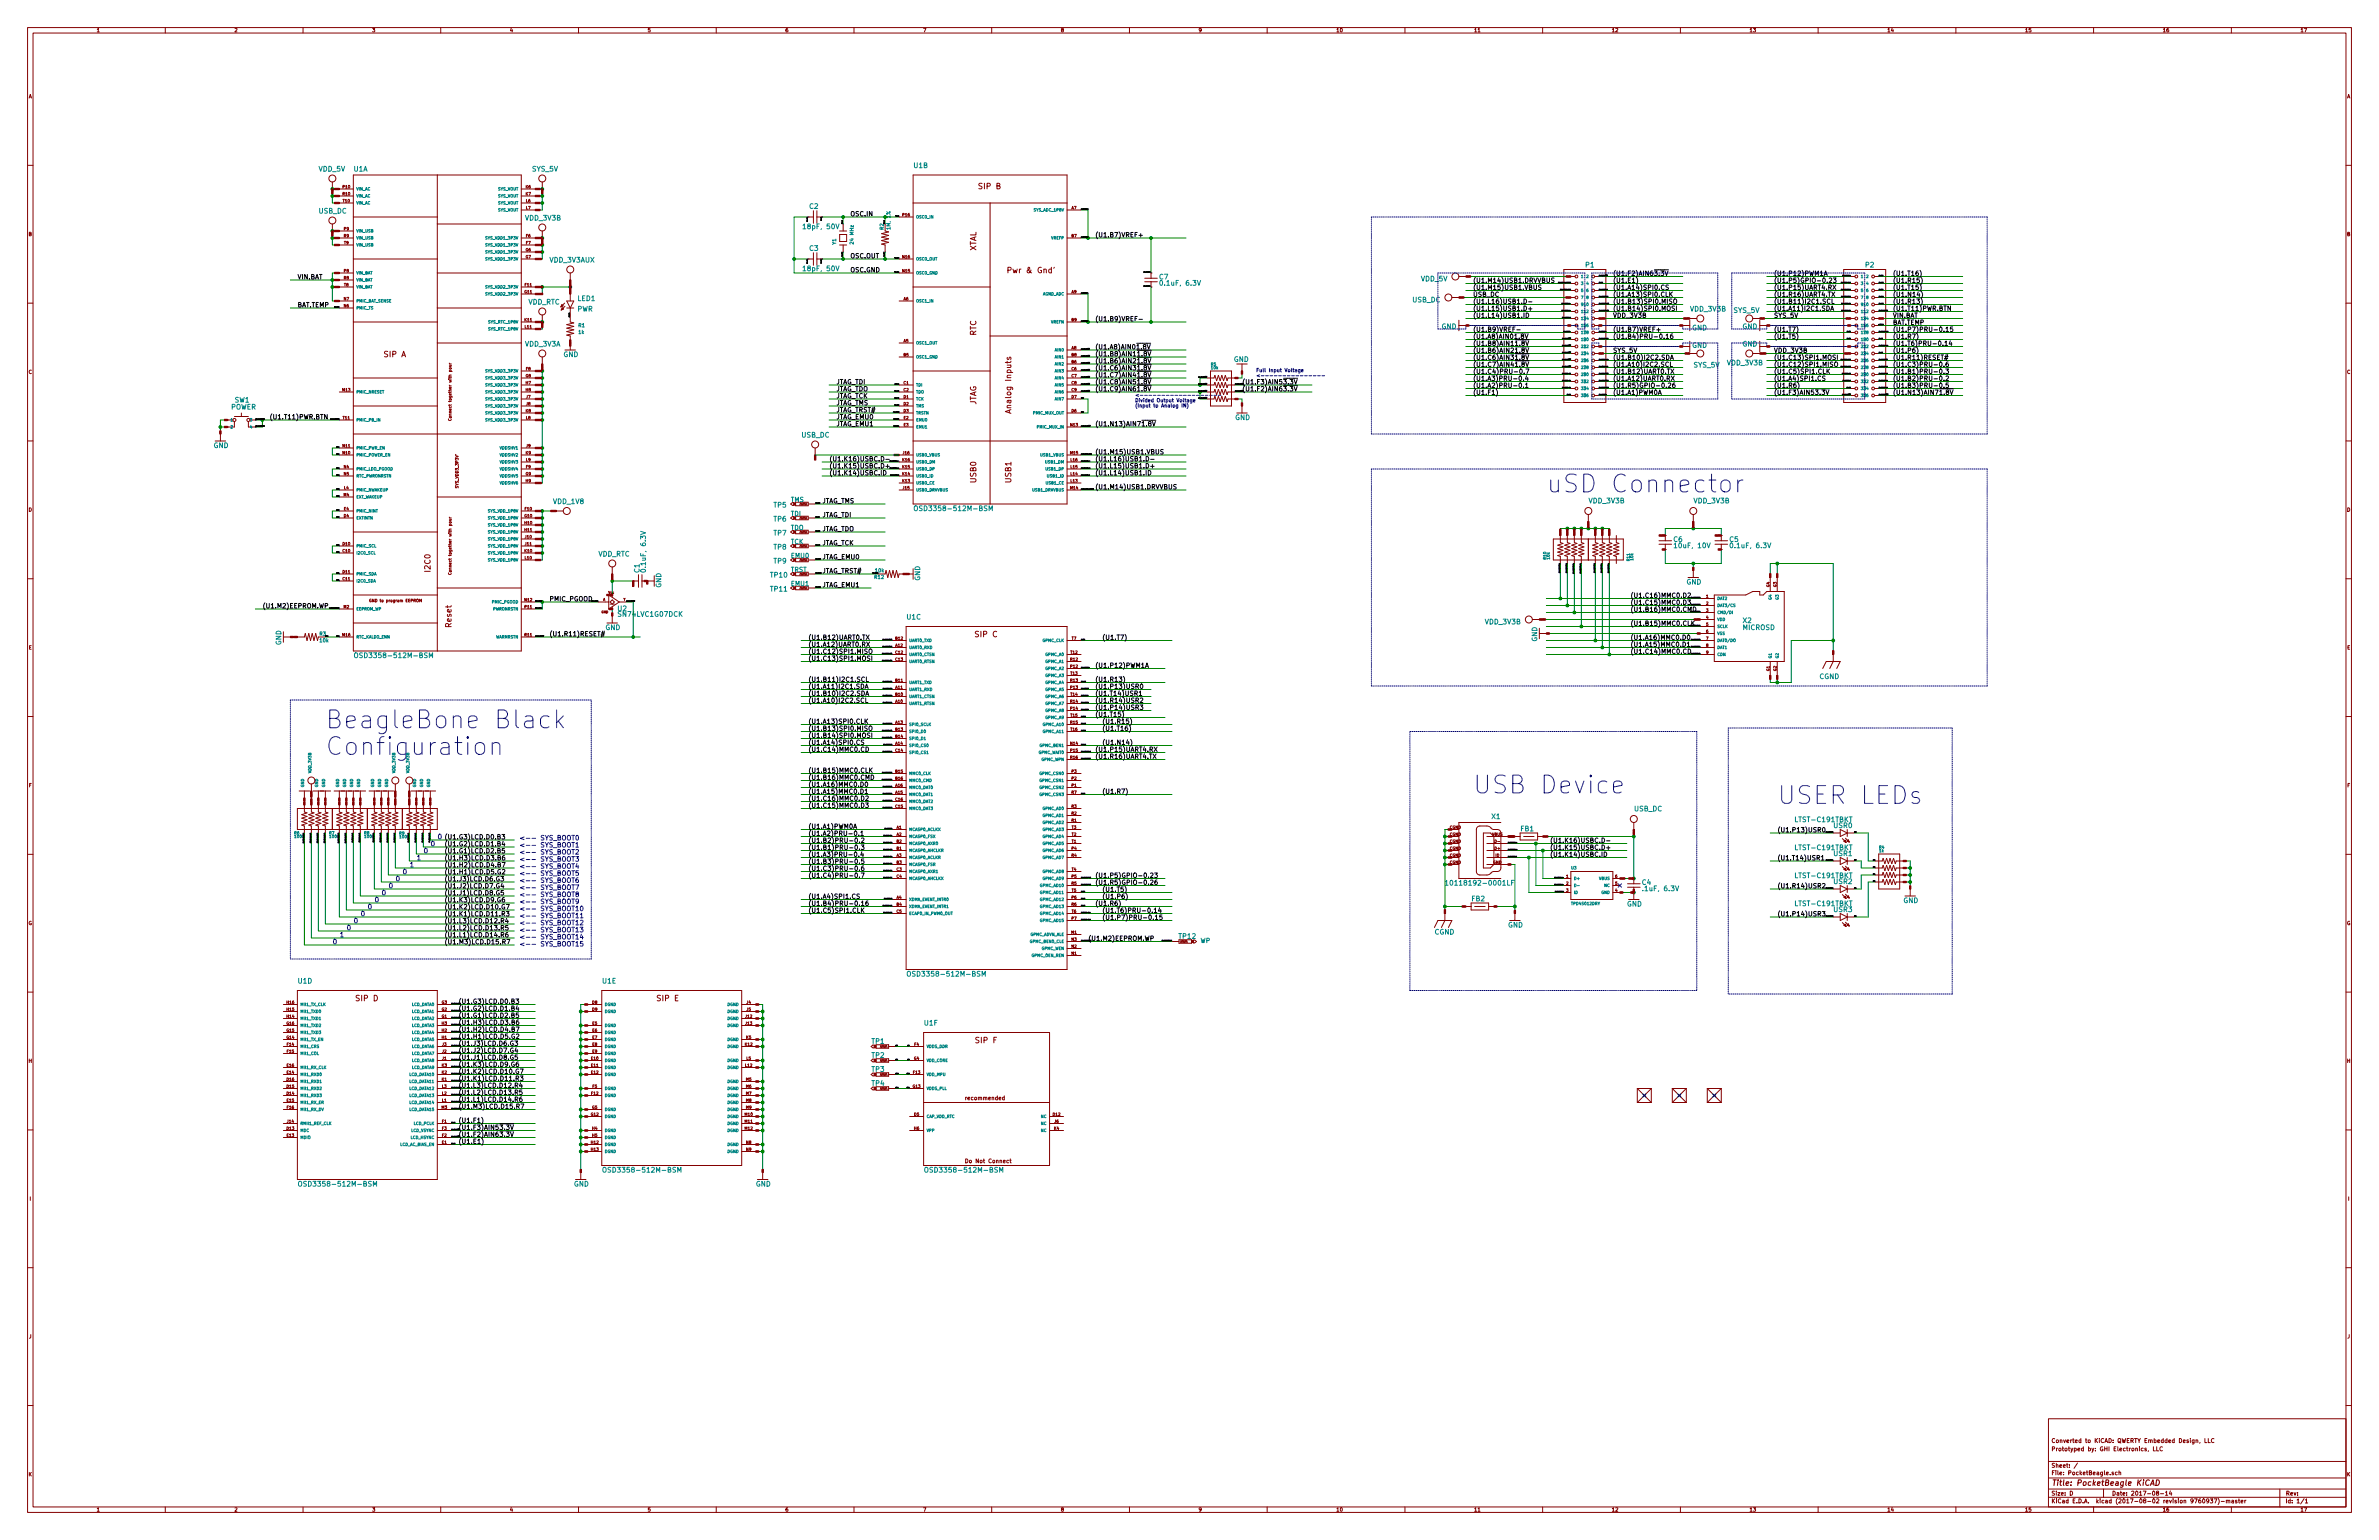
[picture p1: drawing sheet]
<svg xmlns="http://www.w3.org/2000/svg" width="864mm" height="559mm" viewBox="0 0 864 559" stroke-linecap="round" stroke-linejoin="round" font-family="sans-serif">
<g fill="none" stroke="#840000" stroke-width=".36">
<path d="M10 10h843.6v538.8h-843.6zM12 12h839.6v534.8h-839.6zM35.3 10.6l.4-.3v1.3M35.3 11.6h.7M60 10v2M85.3 10.4l.5-.1 .2 .3-.8 1h.8M110 10v2M135.3 10.3h.7l-.4 .5 .4 .1v.6h-.7M160 10v2M185.6 10.2l-.3 1h.8M185.9 10.7v.9M210 10v2"/>
<path d="M236 10.3h-.6l-.1 .6 .6-.1 .1 .7h-.7M260 10v2M285.9 10.3l-.5 .3-.1 .7 .2 .3 .5-.1-.1-.7-.6 .2M310 10v2M335.3 10.3h.8l-.5 1.3M360 10v2M385.5 10.8l-.2-.2 .2-.3h.4l.1 .4a.51 .51 0 0 0-.6 .2 .51 .51 0 0 0 0 .6h.6l-.2-.7M410 10v2M436 10.8l-.6 .2v-.6l.6 .1v.8l-.6 .3M460 10v2M485.3 10.6l.4-.3v1.3M485.3 11.6h.7"/>
<path d="M486.7 10.3h.1a.59 .59 0 0 1 .5 .7 .59 .59 0 0 1-.6 .5zM510 10v2M535.3 10.6l.4-.3v1.3M535.3 11.6h.7M536.5 10.6l.4-.3v1.3M536.5 11.6h.8M560 10v2M585.3 10.6l.4-.3v1.3M585.3 11.6h.7M586.5 10.4l.5-.1 .3 .3-.8 1h.8M610 10v2M635.3 10.6l.4-.3v1.3"/>
<path d="M635.3 11.6h.7M636.5 10.3h.8l-.4 .5 .3 .1v.6h-.7M660 10v2M685.3 10.6l.4-.3v1.3M685.3 11.6h.8M686.9 10.2l-.3 1h.7M687.2 10.7v.9M710 10v2M735.3 10.6l.4-.3v1.3M735.3 11.6h.7M737.2 10.3h-.6l-.1 .6 .7-.1v.7h-.7M760 10v2"/>
<path d="M785.3 10.6l.4-.3v1.3M785.3 11.6h.8M787.2 10.3l-.6 .3v.7l.2 .3 .4-.1v-.7l-.6 .2M810 10v2M835.3 10.6l.4-.3v1.3M835.3 11.6h.7M836.5 10.3h.8l-.5 1.3M10.6 35.6l.4-1.3 .4 1.3M10.7 35.2h.6M852.2 35.6l.4-1.3 .4 1.3M852.3 35.2h.6M10 60h2"/>
<path d="M851.6 60h2M120.4 68.6h.5v1.7h-.5zM120.5 69.9l.3 .1-.3 .1M120.5 68.8l.3 .1-.3 .2 .2 .1M120.5 69.7l.3 .2zM120.5 69.5l.3 .1zM120.6 66v2.6M120.8 69.2v.2M121.4 68.3h1.8v.5h-1.8zM121.4 73.4h1.8v.5h-1.8zM121.4 70.9h1.8v.5h-1.8zM121.6 68.4l.1 .3 .1-.3"/>
<path d="M121.6 73.5l.1 .3 .1-.3M121.6 71l.1 .2 .1-.2M121.9 68.4l.1 .3zM121.9 73.5l.1 .3zM121.9 71l.1 .2zM122.1 68.4l.2 .3zM122.1 73.5l.2 .3zM122.1 71l.2 .2zM122.4 68.7h.1M122.4 71.2h.1M122.4 73.8h.1M122.7 68.4l-.1 .3"/>
<path d="M122.7 73.5l-.1 .2M122.7 71l-.1 .2M122.8 68.4l.1 .3 .1-.3M122.8 73.5l.1 .3 .1-.3M122.8 71l.1 .2 .1-.2M123.2 68.6h5.1M123.2 73.7h5.1M123.2 71.1h5.1M124.5 72.3h.5M124.5 67.8l.5-.1v-.4h-.5v1M124.5 70.3h.5v-.4l-.5-.1v1M124.7 70.3l.4 .5"/>
<path d="M124.7 72.3v1.1M125.3 72.6l.3-.3v1.1M125.3 73.4h.6M125.5 67.5l.2-.2v1M125.5 70.1l.2-.3v1M125.5 68.3h.5M125.5 70.8h.5M126.4 72.4l.1-.1a.46 .46 0 0 1 .4 .6 .46 .46 0 0 1-.5 .4zM126.5 67.3h.2a.46 .46 0 0 1 .3 .5 .46 .46 0 0 1-.5 .4zM126.5 69.9l.2-.1a.46 .46 0 0 1 .3 .5 .46 .46 0 0 1-.5 .4zM128.3 78.7h30.4M128.3 63.5h60.9v172.7h-60.9z"/>
<path d="M158.7 63.5v172.7M189.2 68.6h5.1M189.2 73.7h5.1M189.2 71.1h5.1M189.2 76.2h5.1M191 67.3v1M191 69.8v1M191.1 72.3v1.1h.5M191.1 74.9v1h.5M191.2 67.7l.4 .6M191.2 70.2l.4 .6M191.6 67.3l-.6 .5"/>
<path d="M191.6 69.8l-.6 .6M191.8 74.9h.7l-.4 1M191.9 69.8h.7l-.4 1M192.4 72.3l-.5 .3v.6l.5 .1v-.5l-.5 .1M192.5 67.3l-.5 .2v.6l.5 .1v-.5l-.5 .1M194.3 75.9h1.7v.6h-1.7zM194.3 68.3h1.7v.5h-1.7zM194.3 70.9h1.7v.5h-1.7zM194.3 73.4h1.7v.5h-1.7zM194.7 76.1l-.2 .2M194.7 68.5l-.2 .2M194.7 71l-.2 .2"/>
<path d="M194.7 73.5l-.2 .3M194.7 76h.2M194.7 68.4h.2M194.7 71h.2M194.7 73.5h.2M194.8 68.6v.1M194.8 71.1v.1M194.8 73.6v.2M194.8 76.2v.1M195.1 76.1l-.1 .2M195.1 68.5l-.1 .2M195.1 71l-.1 .2"/>
<path d="M195.1 73.5l-.1 .3M195.2 76.3h.2M195.2 73.8h.2M195.6 76l-.2 .3M195.6 68.4l-.1 .3h-.3M195.6 71l-.1 .2h-.3M195.6 73.5l-.2 .2M195.6 76l.1 .3 .1-.3M195.6 68.4l.1 .3 .1-.3M195.6 71l.1 .2 .1-.2M195.6 73.5l.1 .3 .1-.3M196.6 68.6h.5v1.7h-.5z"/>
<path d="M196.7 69.7v.1M196.7 68.8l.3 .1-.3 .2 .2 .1M196.7 69.9l.3 .2M196.7 69.4l.3 .2M196.8 69.7h.2M196.8 66v2.6M197 69.2v.2M293.4 78.7h.1M293.4 78.7h1.9M295.3 76.5v4.5M296.5 78.7h1.9M296.5 76.5v4.5"/>
<path d="M298.4 78.7h.1M326.4 78.7h5.1M327.7 78l.5-.1v-.4l-.5-.1v1M328.7 77.7l.2-.3v1M328.7 78.4h.5M330.1 77.4l-.4 .2-.1 .6 .5 .1v-.4l-.5 .1M331.5 63.5h55.8v119.4h-55.8zM331.5 73.7h55.8M356.5 66.6l-1.1 .1a.85 .85 0 0 0 1 1l-.1 .7h-1M357.4 66.5v2M358.3 67.6l1-.1 .1-.8-1.1-.2v2M359.4 73.7v109.2"/>
<path d="M361.9 67.5l.9-.1 .1-.7-1-.2v2h.8l.4-.7-.5-.3M387.3 76.2h5.1M389.1 75.9l.3-1 .3 1M389.2 75.6h.4M390 74.9h.7l-.5 1M10.6 84.9l.6-.1 .1-.4-.7-.1v1.3h.6l.2-.5-.3-.2M120.4 83.8h.5v1.9h-.5zM120.5 85.2l.3 .1-.3 .1M120.5 85l.3 .1M120.5 84.3l.3 .1zM120.5 84h.2M120.6 84.8v.1"/>
<path d="M120.6 81.3v2.5M120.8 84.5v.2M121.3 83.6h1.9v.5h-1.9zM121.3 88.6h1.9v.6h-1.9zM121.3 86.1h1.9v.5h-1.9zM121.4 98.8h1.8v.5h-1.8zM121.6 83.7v.2l.1-.2M121.6 88.7v.3l.1-.3M121.6 86.2v.3l.1-.3M121.6 98.9l.1 .3 .1-.3M121.9 98.9v.3M122 83.7l-.2 .2"/>
<path d="M122 88.8l-.2 .2M122 86.2l-.2 .3M122.1 83.8h.1M122.1 88.9h.1M122.1 86.3h.1M122.1 98.9l-.1 .3M122.3 99.1v.1M122.3 83.9h.2M122.3 89h.2M122.3 86.5h.2M122.4 99h.1M122.6 83.7l.1 .2z"/>
<path d="M122.6 88.7l.1 .3zM122.6 86.2l.1 .3zM122.6 99.2l.1-.3 .1 .3M122.6 99.1h.2M123 83.7v.2M123 88.8v.2M123 86.2v.2M123 98.9l-.1 .3M123.2 99.1h5.1M123.2 86.4h5.1M123.2 88.9h5.1M123.2 83.8h5.1"/>
<path d="M124.9 87.6h.6M125 98.3l.5-.1v-.4l-.5-.1v1.1M125 83h.5v-.4l-.5-.1v1M125 85.6l.5-.1v-.4l-.5-.1v1.1M125.2 87.6v1M125.2 85.6l.4 .5M126.1 98.2l-.2-.2 .2-.3 .4 .1-.1 .3a.36 .36 0 0 0-.4 .2 .36 .36 0 0 0 0 .4h.5l-.2-.5M126.4 88l-.5 .1v-.4l.5 .1-.1 .5-.4 .3M126.5 82.9l-.5 .1v-.4l.5 .1v.6l-.5 .2M126.5 85.5l-.5 .1v-.5l.5 .1v.6l-.5 .3M128.3 94h30.4M158.7 99.1h30.5"/>
<path d="M158.7 81.3h30.5M189.2 94h5.1M189.2 86.4h5.1M189.2 91.4h5.1M189.2 88.9h5.1M191.1 85.5h.3M191.1 88.1h.3M191.5 90.2a.46 .46 0 0 0-.5 .4 .46 .46 0 0 0 .6 .4l-.2-.3M191.5 92.7a.46 .46 0 0 0-.5 .5 .46 .46 0 0 0 .6 .4l-.2-.4M191.6 85h-.5v1.1M191.6 87.6h-.5v1M191.8 87.6h.7l-.4 1"/>
<path d="M191.9 92.7h.7l-.4 1M192.4 85l-.5 .3v.6l.5 .1v-.5l-.5 .1M192.5 90.1l-.5 .2v.6l.5 .1v-.4l-.5 .1M194.3 93.7h2.3v.5h-2.3zM194.3 86.1h2.3v.5h-2.3zM194.3 88.6h2.3v.6h-2.3zM194.3 91.2h2.3v.5h-2.3zM194.5 93.8l.1 .3 .1-.3M194.5 86.2l.1 .3 .1-.3M194.5 88.7l.1 .3 .1-.3M194.5 91.3l.1 .2 .1-.2M194.7 93.8l.1 .3z"/>
<path d="M194.7 86.2l.1 .3zM194.7 88.7l.1 .3zM194.7 91.3l.1 .2zM195 93.8l.1 .3zM195 86.2l.1 .3zM195 88.7l.1 .3zM195 91.3l.1 .2zM195.2 89h.2M195.2 86.5h.2M195.2 94.1h.2M195.2 91.6h.2M195.4 93.8v.3"/>
<path d="M195.4 86.2v.2M195.4 88.7v.3M195.4 91.3v.2M195.7 93.8l.1 .3 .2-.3-.1 .3M195.7 86.2l.1 .3 .2-.3-.1 .2M195.7 88.7l.1 .3 .2-.3-.1 .3M195.7 91.3l.1 .2 .2-.2-.1 .2M196.2 93.8l.1 .3zM196.2 86.2l.1 .3zM196.2 88.7l.1 .3zM196.2 91.3l.1 .2zM196.6 86.4h.5v2.2h-.5z"/>
<path d="M196.7 88.2l.3 .1-.3 .1M196.7 87.5l.3-.2v.4M196.7 88l.3 .1zM196.7 87.8l.3 .1zM196.8 86.6v.1M196.8 83.8v2.6M196.9 87l-.2-.2 .3 .3-.3 .1M207 99.1v2.5M293.4 94h.1M293.4 94h1.9M295.3 91.7v4.6M296.5 91.7v4.6"/>
<path d="M296.5 94h1.9M298.4 94h.1M304.8 88.9h2.5M304.8 83.8h2.5M304.8 85.1h2.5v2.5h-2.5zM306.1 81.3v2.5M306.1 88.9v2.5M321.3 81.3v2.5l1.3 .4-2.6 .6 2.6 .6-2.6 .7 2.6 .6-2.6 .6 2.6 .6-2.6 .7 1.3 .3v2.5M326.4 94h5.1M326.4 99.1h5.1M328.2 97.7v1.1l-.5-1.1v1.1M328.2 92.7v1l-.5-1v1"/>
<path d="M328.7 98l.3-.3v1.1M328.7 92.9l.3-.2v1M328.7 98.8h.6M328.7 93.7h.6M330.1 92.7l-.4 .2-.1 .6 .6 .1-.1-.5-.5 .1M330.2 97.7h-.5l-.1 .5h.5l.1 .5h-.6M352.2 87.7v1.1M352.2 89.3l2.1 1.4M352.2 88.2h2.1M353.7 86.1v1M354.3 85.9l-2.1 .7 2.1 .7M354.3 84.3v.9h-2.1"/>
<path d="M354.3 89.3l-2.1 1.4M365.9 98l1-.1 .1-.7-1.1-.2v2M367.7 97.6l.4 1.4 .4-1 .4 1 .4-1.4M370.1 97.6v1.4M370.6 97.6l-.5 .4M374.2 97.9l-.4 .9a.54 .54 0 0 1-.8 .1 .54 .54 0 0 1 0-.9l.8-.6-.3-.4-.2 .1a1.89 1.89 0 0 0 1.2 1.9M378 97.1a.92 .92 0 0 0-1.2 .9 .92 .92 0 0 0 1.3 .8v-.7h-.4M378.9 97.8l.8-.1 .1 1.3M378.9 97.6v1.4M381.7 97.7l-.6-.1-.4 .4 .2 .9h.8M381.7 97v2M382.7 97l-.2 .4"/>
<path d="M387.3 86.4h5.1M389.1 85.5h.5v-.4l-.5-.1v1.1h.4l.2-.4-.2-.2M390 85h.7l-.4 1.1M417.8 99.1h.1M417.8 99.1v1.9M567.7 97.8h15.2v48.3h-15.2zM669.3 97.8h15.2v48.3h-15.2zM852.2 84.9l.6-.1 .1-.4-.7-.1v1.3h.6l.2-.5-.3-.2M10 110h2M121.4 103.9h1.8v.5h-1.8zM121.4 101.3h1.8v.6h-1.8zM121.4 109h1.8v.5h-1.8z"/>
<path d="M121.6 104l.1 .2 .1-.2M121.6 101.4l.1 .3 .1-.3M121.6 109.1l.1 .2 .1-.2M121.9 101.4v.3M121.9 104v.2M121.9 109.1v.2M122.1 104l-.1 .2M122.1 101.4l-.1 .3M122.1 109.1l-.1 .2M122.3 104.2h.1M122.3 101.7h.1M122.3 109.3h.1"/>
<path d="M122.4 104.1h.1M122.4 101.6h.1M122.4 109.2h.1M122.6 104.2l.1-.2 .1 .2M122.6 101.7l.1-.3 .1 .3M122.6 109.3l.1-.2 .1 .2M122.6 101.6h.2M122.6 104.2h.2M122.6 109.2h.2M123 101.4l-.1 .3M123 104l-.1 .2M123 109.1l-.1 .2"/>
<path d="M123.2 111.8h5.1M123.2 109.2h5.1M123.2 101.6h5.1M123.2 104.1h5.1M124.9 102.8h.6M125 100.8h.5v-.4l-.5-.1v1M125.2 100.8l.4 .5M125.2 102.8v1M125.5 110.4v1.1l-.6-1.1v1.1M125.5 107.9v1l-.6-1v1M125.9 107.9h.7l-.4 1M126 103.3l-.1-.4h.4l-.5 .5 .2 .4 .4-.2-.2-.3"/>
<path d="M126.1 100.7l-.2-.2 .2-.2 .4 .1-.1 .3a.36 .36 0 0 0-.4 .1 .36 .36 0 0 0 0 .4h.5l-.2-.5M126.4 110.4l-.4 .3v.6l.5 .1-.1-.5-.4 .1M128.3 116.8h30.4M158.7 111.8h30.5M189.2 116.8h5.1M189.2 104.1h5.1M189.2 106.7h5.1M189.2 119.4h5.1M190.5 115.5v1M190.6 103.3h.3M190.6 118.1v1h.5M190.7 116l.4 .5"/>
<path d="M191.1 105.4a.46 .46 0 0 0-.6 .5 .46 .46 0 0 0 .6 .4l-.2-.4M191.1 102.8h-.5v1M191.1 115.5l-.6 .6M191.4 118.3l.3-.2v1M191.4 119.1h.6M191.4 103.1l.3-.3v1M191.4 103.8h.6M191.5 105.6l.3-.2v1M191.5 115.8l.3-.3v1M191.5 106.4h.6M191.5 116.5h.6M192.4 118.3l.3-.2v1"/>
<path d="M192.4 119.1h.5M192.4 103.1l.3-.3v1M192.4 103.8h.6M192.5 105.6l.3-.2v1M192.5 115.8l.3-.3v1M192.5 106.4h.5M192.5 116.5h.5M194.3 106.4h2.7v.5h-2.7zM194.3 103.9h2.7v.5h-2.7zM194.3 119.1h2v.5h-2zM194.3 116.6h2v.5h-2zM194.5 106.5l.1 .3 .1-.3"/>
<path d="M194.5 104l.1 .2 .1-.2M194.5 119.2l.1 .3 .1-.3M194.5 116.7l.1 .2 .1-.2M194.7 106.5l.1 .3zM194.7 104l.1 .2zM194.7 119.2l.1 .3zM194.7 116.7l.1 .2zM195 106.5l.1 .3zM195 104l.1 .2zM195 119.2l.1 .3zM195 116.7l.1 .2zM195.2 106.8h.2"/>
<path d="M195.2 104.3h.2M195.2 119.5h.2M195.2 117h.2M195.4 106.5v.3M195.4 104v.2M195.5 119.5v-.3l.1 .3M195.5 116.9v-.2l.1 .2M195.7 106.5l.1 .3 .2-.3-.1 .3M195.7 104l.1 .2 .2-.2-.1 .2M195.7 119.2h.1M195.7 116.7h.1M195.8 116.7v.2"/>
<path d="M195.8 119.2v.3M196 119.3v.2M196 116.7v.2M196.1 106.8l.1-.3 .1 .3M196.1 104.2l.1-.2 .1 .2M196.1 104.2h.2M196.1 106.7h.2M196.4 106.5v.3l.1-.3M196.4 104v.2l.1-.2M196.6 116.8h.5v2h-.5zM196.6 106.5l.2 .3M196.6 104l.2 .2"/>
<path d="M196.7 118.4l.3 .1-.3 .1M196.7 117.3v.1M196.7 117.3h.3M196.7 118.2l.3 .1zM196.7 117h.2M196.7 118l.3 .1zM196.8 106.5l-.2 .3M196.8 104l-.2 .2M196.8 114.3v2.5M197 117.5l-.3 .1 .3 .1M197 117.7v.2M205 110l-1.4 1.4"/>
<path d="M205.1 111.1l-1.4 1.4M205.7 111.8h2.6M205.7 109.2h2.6l-1.3 2.6zM206.8 104h.5v2.7h-.5zM206.8 101.6h.5v2.7h-.5zM206.9 106.3l.2 .1-.2 .1M206.9 105.5l.2-.1v.4M206.9 104.4l.2 .1-.2 .1M206.9 103.9l.2 .1-.2 .1M206.9 103.1l.2-.1v.4M206.9 102.1h.2l-.2 .1M206.9 104.2l.2 .1"/>
<path d="M206.9 101.8l.2 .2M206.9 105.8l.2 .2zM206.9 103.7l.2 .1zM206.9 103.5l.2 .1zM206.9 106.1l.2 .1zM207 106.7v2.5M207 111.8v5l1.3 .4-2.6 .6 2.6 .6-2.6 .7 2.6 .6-2.6 .6 2.6 .7-2.6 .6 1.3 .3v5.1M207 102.3v.1M207 104.7v.1M207.1 105.1l-.2-.2 .2 .3-.2 .1M207.1 102.7l-.2-.2 .2 .3-.2 .1M207.1 104.7h-.2l.2 .2"/>
<path d="M207.1 102.3l-.2 .1 .2 .1M207.1 104.2l-.2 .1M207.1 101.8l-.2 .2M326.4 109.2h5.1M328.1 108.9l.3-1 .4 1M328.2 108.6h.5M329.5 107.9l-.4 .2v.6l.5 .1-.1-.5-.4 .2M331.5 104.1h27.9M352.2 118.4v1.2M352.2 119h2.1M352.4 116.6a.91 .91 0 0 0 .9 1.2 .91 .91 0 0 0 .8-1.2M387.3 116.8h5.1"/>
<path d="M387.3 106.7h5.1M389.1 106.4l.3-1 .3 1M389.1 116h.5v-.4l-.5-.1v1h.4l.2-.3-.2-.2M389.2 106.1h.4M390.6 105.8l-.5 .1v-.5l.5 .1v.6l-.5 .3M390.7 116l-.6 .1v-.5l.6 .1-.1 .6-.4 .2M415.5 102.2h4.6M415.5 101h4.6M417.8 104.1h.1M417.8 102.2v1.9M527 108h2.6M529.6 107.7h1.8v.5h-1.8z"/>
<path d="M529.6 116.2v3.8M529.6 118.1h2.5M529.6 100.3h2.5M529.8 107.8v.3l.2-.3M530.2 107.8l-.1 .3M530.3 107.9h.1M530.5 108.1h.2M530.8 107.8l.1 .3zM531.2 107.8v.2M532.1 117.9h1.2v.5h-1.2zM532.1 100.1h1.8v.5h-1.8zM532.3 100.2l.1 .2 .1-.2"/>
<path d="M532.5 118v.1M532.6 100.2l.1 .2zM532.8 118l-.2 .2M532.8 100.2l.1 .2zM532.9 118l.1 .2zM533 100.5h.2M533.7 100.2l-.1 .2-.3-.2v.2M568.4 107.7h1.8v.5h-1.8zM568.5 100.1h1.7v.5h-1.7zM568.6 107.8l.1 .3 .1-.3M568.7 100.2l.1 .2 .1-.2M568.9 100.2l.1 .2z"/>
<path d="M569 107.8l-.1 .3M569.1 117.9h1.1v.5h-1.1zM569.1 107.9h.1M569.2 100.2l.1 .2zM569.3 108.1h.2M569.4 100.5h.2M569.5 118l-.1 .1M569.6 107.8l.1 .3zM569.7 118l-.1 .2M569.8 100.2l-.2 .2M569.8 118l.2 .2zM569.8 100.2l.1 .2 .1-.2"/>
<path d="M570 107.8v.2M570.2 118.1h1.6M570.2 100.3h1.6M570.2 102.9h1.6M570.2 105.4h1.6M570.2 108h1.6M570.2 110.5h1.6M570.2 113h1.6M570.2 115.6h1.6M578.9 118.1h1.5M578.9 100.3h1.5M578.9 102.9h1.5"/>
<path d="M578.9 105.4h1.5M578.9 108h1.5M578.9 110.5h1.5M578.9 113h1.5M578.9 115.6h1.5M580.4 117.9h1.1v.5h-1.1zM580.4 115.3h2.3v.5h-2.3zM580.6 115.4l.1 .3v-.3M580.7 118v.1M580.8 115.4l.1 .3zM581 118l-.1 .2M581.1 115.4l.1 .3z"/>
<path d="M581.1 118l.1 .2zM581.3 115.7h.2M581.5 115.4v.2M581.7 115.4l.1 .3 .1-.3M582 115.4v.2M582.2 115.5h.1M609.7 117.9h1.2v.5h-1.2zM610.1 118v.1M610.4 118l-.2 .2M610.5 118l.1 .2zM610.9 118.1h2.5M611.1 115.3h2.3v.5h-2.3z"/>
<path d="M611.4 115.4l.1 .3v-.3M611.6 115.4l.1 .3zM611.9 115.4l.1 .3zM612.1 115.7h.2M612.3 115.4v.2M612.5 115.4l.1 .3 .1-.3M612.7 115.4v.2M613 115.5h.1M613.4 116.2v3.8M613.4 115.6h2.5M636.3 115.6h2.5M638.8 115.3h1.7v.5h-1.7z"/>
<path d="M638.8 118.1h2.5M638.8 116.2v3.8M639.2 115.4l-.2 .3M639.2 115.4h.2M639.3 115.5v.2M639.6 115.4l-.1 .3M639.7 115.7h.2M640.1 115.4l-.2 .2M640.1 115.4l.1 .3 .1-.3M641.3 117.9h1.2v.5h-1.2zM641.7 118v.1M642 118l-.2 .2"/>
<path d="M642.1 118l.1 .2zM670.1 115.3h1.7v.5h-1.7zM670.5 115.4l-.2 .3M670.6 115.4h.1M670.6 115.5v.2M670.7 117.9h1.1v.5h-1.1zM670.9 115.4l-.1 .3M671 115.7h.2M671.1 118l-.1 .1M671.3 118l-.1 .2M671.4 115.4l-.2 .2M671.4 118l.2 .2z"/>
<path d="M671.4 115.4l.1 .3 .1-.3M671.8 118.1h1.6M671.8 100.3h1.6M671.8 102.9h1.6M671.8 105.4h1.6M671.8 108h1.6M671.8 110.5h1.6M671.8 113h1.6M671.8 115.6h1.6M680.5 118.1h1.5M680.5 100.3h1.5M680.5 102.9h1.5"/>
<path d="M680.5 105.4h1.5M680.5 108h1.5M680.5 110.5h1.5M680.5 113h1.5M680.5 115.6h1.5M682 115.3h1.8v.5h-1.8zM682.2 115.4l.1 .3v-.3M682.4 115.4v.3M682.7 115.4l-.2 .3M682.8 115.6v.1M682.9 115.5h.1M683.2 115.7v-.3l.1 .3"/>
<path d="M683.2 115.6h.1M683.4 115.4h.1M683.4 115.4v.3M851.6 110h2M11.4 134.4a.58 .58 0 0 0-.8 .5 .58 .58 0 0 0 .8 .6M128.3 137.2h30.4M140.7 127.6h-1v.6l.8 .4 .2 .5-.4 .4-.7-.1M141.6 127.5v2M142.6 128.5l.9-.1 .1-.8-1-.1v2M145.8 129.5l.7-2 .7 2M146 128.9h1M158.7 124.5h30.5"/>
<path d="M162.8 137.6h.1M162.8 136.5h1M163.1 139.7l.2 .3M163.1 137.9l.7 .3-.5 .1 .5 .2-.7 .2M163.1 131.7l.2 .4M163.1 132.1h.7M163.1 136.8v.4M163.1 137.6h.7M163.1 134.8h1M163.1 132.5h.7M163.2 134.8l.1-.5 .5 .1v.4M163.2 133.5l.4-.1 .2 .3-.5 .2z"/>
<path d="M163.7 132.5l.1 .4-.7 .1M163.8 136.8l-.1 .3h-.9M163.8 136.1h-.6v.4M189.2 134.6h5.1M189.2 137.2h5.1M189.2 139.7h5.1M191 138.4v1M191 138.9h.6M191.1 133.8h.3M191.5 135.9a.46 .46 0 0 0-.5 .5 .46 .46 0 0 0 .6 .4l-.2-.4M191.6 133.3h-.5v1M191.6 138.4v1"/>
<path d="M191.9 138.4h.7l-.4 1M192.1 133.7l-.2-.2 .2-.2 .3 .1v.3a.36 .36 0 0 0-.4 .1 .36 .36 0 0 0 0 .5l.4-.1-.1-.5M192.2 136.3l-.2-.2 .2-.3 .3 .1v.3a.36 .36 0 0 0-.5 .2 .36 .36 0 0 0 .1 .4h.4l-.1-.5M194.3 134.4h2.2v.5h-2.2zM194.3 136.9h2.2v.5h-2.2zM194.3 139.4h2.2v.6h-2.2zM194.5 134.5l.1 .2 .1-.2M194.5 137l.1 .3 .1-.3M194.5 139.5l.1 .3 .1-.3M194.7 134.5l.1 .2zM194.7 137l.1 .3zM194.7 139.5l.1 .3z"/>
<path d="M195 134.5l.1 .2zM195 137l.1 .3zM195 139.5l.1 .3zM195.2 134.7h.2M195.2 137.3h.2M195.2 139.8h.2M195.4 134.5v.2M195.4 137v.2M195.4 139.5v.3M195.7 134.5l.1 .2 .2-.2-.1 .2M195.7 137l.1 .3 .2-.3-.1 .2M195.7 139.5l.1 .3 .2-.3-.1 .3"/>
<path d="M196.2 134.5l-.1 .2zM196.2 137l-.1 .3zM196.2 139.5l-.1 .3zM196.6 132.1h.5v2.2h-.5zM196.7 133.9l.3 .1-.3 .1M196.7 133.1l.3-.1v.4M196.7 132.7l.3 .1-.3 .1M196.7 132.7h.2M196.7 133.7l.3 .1zM196.7 133.4l.3 .2zM196.8 129.5v2.6M196.9 132.3v.1"/>
<path d="M197 132.3l-.3 .1h.3M205.1 127h3.8M206.8 123.3h.5v1.2h-.5zM206.8 124.5h.5v1.1h-.5zM206.9 123.8l.2 .2M206.9 124.9l.2 .2M206.9 124.1h.1M206.9 125.2h.1M206.9 124.7l.2 .1zM206.9 123.5l.2 .2zM326.4 139.7h5.1M326.4 124.5h5.1"/>
<path d="M326.4 129.5h5.1M328.1 124.2l.3-1.1 .4 1.1M328.2 128.7h.4l.1-.4-.5-.1v1h.3l.3-.3-.3-.2M328.2 123.9h.5M328.8 138.5a.46 .46 0 0 0-.7 .4 .46 .46 0 0 0 .7 .4M329.1 138.7l.3-.3v1M329.1 139.4h.6M329.6 123.1h-.5v.5h.4l.1 .5h-.5M329.7 128.2h-.5l-.1 .5h.5l.1 .4h-.6M331.5 134.6h27.9M353.3 121.3l-.1-1-.8-.1-.2 1.1h2.1M354.3 120.1l-1 .7"/>
<path d="M359.4 121.9h27.9M364.9 138h2.1M365.6 132.5h1.4M365.6 137h1.4M365.6 135.2h2M365.6 131v.8M365.7 135.2l-.1-.6 .4-.4 .9 .2v.8M365.7 129.7l-.1 .4 .3 .4 .3-.1 .2-.7h.5v.8M366.8 132.5l.1 .7-1.3 .2M367 136.1l-1.3 .1 .1 .8M367 131l-.3 .5h-1.8M387.3 132.1h5.1"/>
<path d="M387.3 127h5.1M387.3 134.6h5.1M387.3 137.2h5.1M387.3 139.7h5.1M387.3 129.5h5.1M389.1 126.7l.3-1 .3 1M389.1 131.2h.5v-.4h-.5v1h.4l.2-.4-.2-.2M389.1 128.7h.5v-.4l-.5-.1v1h.4l.2-.3-.2-.2M389.2 126.4h.4M389.7 133.4a.46 .46 0 0 0-.6 .4 .46 .46 0 0 0 .6 .4M389.7 135.9a.46 .46 0 0 0-.6 .4 .46 .46 0 0 0 .6 .5M389.7 138.5a.46 .46 0 0 0-.6 .4 .46 .46 0 0 0 .6 .4"/>
<path d="M390 135.8h.7l-.4 1.1M390.2 126.1l-.2-.2 .2-.2 .4 .1-.1 .3a.36 .36 0 0 0-.4 .1 .36 .36 0 0 0 0 .4h.5l-.2-.5M390.3 128.7l-.2-.3 .2-.2 .3 .1v.3a.36 .36 0 0 0-.4 .1 .36 .36 0 0 0 0 .5l.4-.1-.1-.4M390.3 138.8l-.2-.2 .2-.2 .3 .1v.3a.36 .36 0 0 0-.4 .1 .36 .36 0 0 0 0 .4h.4l-.1-.5M390.6 130.8l-.5 .2v.6l.5 .1v-.5l-.5 .1M390.6 133.3l-.5 .2v.6l.5 .1v-.5l-.5 .2M438.1 139.7h2.6l.3-.9 .7 1.9 .6-1.9 .6 1.9 .6-1.9 .7 1.9 .6-1.9 .6 1.9 .4-1h2.5M438.1 137.2h2.6l.3-1 .7 1.9 .6-1.9 .6 1.9 .6-1.9 .7 1.9 .6-1.9 .6 1.9 .4-.9h2.5M439.4 134.6h7.6v12.7h-7.6zM448.3 136.9h1.2v.5h-1.2zM448.7 137l-.1 .2M448.9 137l-.1 .3"/>
<path d="M448.9 132.1h3.9M449 137l.1 .3zM450.6 134.6h.5v1.2h-.5zM450.7 135.1l.3 .2M450.7 135.4h.1M450.7 134.8l.3 .2zM450.8 132.1v2.5M570.2 125.7h1.6M570.2 123.2h1.6M570.2 135.9h1.6M570.2 138.4h1.6M570.2 128.3h1.6"/>
<path d="M570.2 130.8h1.6M570.2 120.7h1.6M570.2 133.4h1.6M578.9 125.7h1.5M578.9 123.2h1.5M578.9 135.9h1.5M578.9 138.4h1.5M578.9 128.3h1.5M578.9 130.8h1.5M578.9 120.7h1.5M578.9 133.4h1.5M580.4 125.5h1.1v.5h-1.1z"/>
<path d="M580.4 128h1.7v.5h-1.7zM580.7 125.6v.1M580.7 128.1l-.1 .3M580.8 128.1h.2M580.9 128.2v.2M581 125.6l-.1 .2M581.1 125.6l.1 .2zM581.2 128.1l-.1 .3M581.3 128.4h.2M581.6 128.1l-.1 .2M581.7 128.1l.1 .3 .1-.3M609.7 125.5h1.2v.5h-1.2z"/>
<path d="M610.1 125.6v.1M610.4 125.6l-.2 .2M610.5 125.6l.1 .2zM610.9 125.7h2.5M611.7 128h1.7v.5h-1.7zM612.1 128.1l-.2 .3M612.1 128.1h.2M612.2 128.2v.2M612.5 128.1l-.1 .3M612.6 128.4h.1M613 128.1l-.2 .2M613 128.1l.1 .3 .1-.3"/>
<path d="M613.4 123.8v3.8M613.4 128.3h2.5M636.3 128.3h2.5M638.8 128h2.3v.5h-2.3zM638.8 125.7h2.5M638.8 123.8v3.8M639 128.1l.1 .3 .1-.3M639.2 128.1l.1 .3zM639.5 128.1l.1 .3zM639.7 128.4h.2M639.9 128.1v.2M640.2 128.1l.1 .3 .2-.3-.1 .2"/>
<path d="M640.7 128.2h.1M641.3 125.5h1.2v.5h-1.2zM641.7 125.6v.1M642 125.6l-.2 .2M642.1 125.6l.1 .2zM669.6 128h2.2v.5h-2.2zM669.8 128.1l.1 .3 .1-.3M670.1 128.1v.3zM670.3 128.1l.1 .3zM670.5 128.4h.2M670.7 125.5h1.1v.5h-1.1zM670.7 128.1v.2"/>
<path d="M670.9 128.1l.1 .3 .1-.3M671.1 125.6l-.1 .1M671.2 128.1v.2M671.3 125.6l-.1 .2M671.4 125.6l.2 .2zM671.4 128.2h.1M671.8 125.7h1.6M671.8 123.2h1.6M671.8 135.9h1.6M671.8 138.4h1.6M671.8 128.3h1.6M671.8 130.8h1.6"/>
<path d="M671.8 120.7h1.6M671.8 133.4h1.6M680.5 125.7h1.5M680.5 123.2h1.5M680.5 135.9h1.5M680.5 138.4h1.5M680.5 128.3h1.5M680.5 130.8h1.5M680.5 120.7h1.5M680.5 133.4h1.5M853 134.4a.58 .58 0 0 0-.8 .5 .58 .58 0 0 0 .8 .6M10 160h2"/>
<path d="M79.8 156.3h.5v1.2h-.5zM79.9 156.8l.2 .2M79.9 157.1h.1M79.9 156.6l.2 .1zM80 157.5v2.5M81.4 152.1h1.1v.6h-1.1zM81.4 154.7h1.1v.5h-1.1zM81.8 152.3l-.1 .1M81.8 154.8l-.1 .1M82 152.2l-.1 .3M82 154.8l-.1 .2M82.2 152.2l.1 .3z"/>
<path d="M82.2 154.8l.1 .2zM82.5 152.4h.1M82.5 154.9h.1M82.5 152.4h2.1M85.1 152.9v2h-2.6M85.1 151.1h5.1M87.6 149.9v1.2M90.2 152.9v2h2.5M90.7 152.4h2M92.7 152.4h.1M92.7 154.9h.1M123.2 152.4h5.1"/>
<path d="M123.2 142.2h5.1M124.4 141.9v-1l.3 .7 .4-.7v1M124.5 151.1h.5M124.7 151.1v1M125.3 151.4l.3-.3v1M125.3 152.1h.6M125.5 141.2l.3-.3v1M125.5 141.9h.6M126.3 151.4l.3-.3v1M126.3 152.1h.6M126.4 140.9h.7l-.4 .4 .4 .2-.1 .3h-.6M128.3 147.3h30.4"/>
<path d="M128.3 157.5h60.9M162.8 141.8h1M162.9 152a.46 .46 0 0 0 .4 .6 .46 .46 0 0 0 .4-.6M163.1 143.8h.9l.1 .4M163.1 142.2v.3M163.1 145.4v.4M163.1 146.8v.4M163.1 150.6h.7M163.1 149.7h.7M163.1 140h.7M163.2 151.2l.4-.1 .2 .3-.5 .2zM163.2 147.5l.1 .5 .5-.1v-.4"/>
<path d="M163.2 144.7l.4-.1 .2 .4-.5 .2zM163.2 143.8l.1 .4 .5-.1v-.3M163.8 148.4l-.1 .4h-.5v-.4l.2 .4M163.8 142.9l-.1 .4h-.5v-.4l.2 .4M163.8 140.5l-.1 .4h-.5v-.4l.2 .4M163.8 150.2h-.6v.4M163.8 149.3h-.6v.4M163.8 146.8l-.1 .2h-.9M163.8 145.4l-.1 .3h-.9M163.8 142.2l-.1 .2h-.9M163.8 141.4h-.6v.4M189.2 149.9h5.1"/>
<path d="M189.2 152.4h5.1M189.2 147.3h5.1M189.2 142.2h5.1M189.2 144.8h5.1M191 140.9v1M191 141.4h.6M191 148.5v1.1M191.1 151.1v1h.5M191.2 149l.4 .6M191.4 143.5v.8l-.4 .2M191.4 146v.9l-.4 .1M191.6 140.9v1"/>
<path d="M191.6 148.5l-.6 .6M191.8 143.5h.7l-.5 1M192 146.4l-.1-.3h.5l-.6 .5 .2 .4 .4-.2-.1-.4M192.1 151.5l-.2-.3h.5l-.5 .5 .2 .4 .4-.2-.2-.4M192.2 149l-.2-.2 .2-.3 .3 .1v.3a.36 .36 0 0 0-.5 .2 .36 .36 0 0 0 .1 .4h.4l-.1-.5M192.2 141.4l-.2-.3 .2-.2 .3 .1v.3a.36 .36 0 0 0-.4 .1 .36 .36 0 0 0 0 .5l.4-.1-.1-.4M194.3 142h2.2v.5h-2.2zM194.3 144.5h2.2v.5h-2.2zM194.3 147.1h2.2v.5h-2.2zM194.3 149.6h2.2v.5h-2.2zM194.3 152.1h2.2v.6h-2.2zM194.5 142.1l.1 .2 .1-.2"/>
<path d="M194.5 144.6l.1 .3 .1-.3M194.5 147.2l.1 .2 .1-.2M194.5 149.7l.1 .3 .1-.3M194.5 152.2l.1 .3 .1-.3M194.7 142.1l.1 .2zM194.7 144.6l.1 .3zM194.7 147.2l.1 .2zM194.7 149.7l.1 .3zM194.7 152.2l.1 .3zM195 142.1l.1 .2zM195 144.6l.1 .3zM195 147.2l.1 .2z"/>
<path d="M195 149.7l.1 .3zM195 152.2l.1 .3zM195.2 142.4h.2M195.2 144.9h.2M195.2 147.4h.2M195.2 150h.2M195.2 152.5h.2M195.4 142.1v.2M195.4 144.6v.3M195.4 147.2v.2M195.4 149.7v.2M195.4 152.2v.3"/>
<path d="M195.7 142.1l.1 .2 .2-.2-.1 .2M195.7 144.6l.1 .3 .2-.3-.1 .3M195.7 147.2l.1 .2 .2-.2-.1 .2M195.7 149.7l.1 .3 .2-.3-.1 .2M195.7 152.2l.1 .3 .2-.3-.1 .3M196.2 142.1l-.1 .2zM196.2 144.6l-.1 .3zM196.2 147.2l-.1 .2zM196.2 149.7l-.1 .3zM196.2 152.2l-.1 .3zM326.4 149.9h5.1M326.4 154.9h5.1"/>
<path d="M326.4 152.4h5.1M326.4 147.3h5.1M326.4 142.2h5.1M326.4 144.8h5.1M328.2 143.5a.51 .51 0 0 1 .6 .5 .51 .51 0 0 1-.6 .5zM328.2 146a.51 .51 0 0 1 .6 .5 .51 .51 0 0 1-.6 .5zM328.2 148.5a.51 .51 0 0 1 .6 .5 .51 .51 0 0 1-.6 .6zM328.2 151.6h.3M328.2 154.1h.3M328.7 151.1h-.5v1h.5M328.7 153.6h-.5v1h.5M328.8 141a.46 .46 0 0 0-.7 .4 .46 .46 0 0 0 .7 .4"/>
<path d="M329 153.6h.7l-.4 .4 .4 .2-.1 .3h-.6M329.1 151.2l.4-.1 .2 .3-.7 .7h.7M329.1 148.5h.6l-.3 .4 .3 .2v.4h-.6M329.1 143.7l.3-.2v1M329.1 141l.4-.1 .2 .3-.6 .7h.6M329.1 146.1l.4-.1 .2 .3-.6 .7h.6M329.1 144.5h.6M352.2 145.8l1.8 .1 .3 .6M352.2 143.9v1.2M352.2 144.5h2.1M352.3 140.4a.92 .92 0 0 0 1 1.2 .92 .92 0 0 0 .8-1.2h-.7v.3M353.7 142.4v1"/>
<path d="M354.3 142.2l-2.1 .7 2.1 .6M365.6 140.5h1.7l.3 .4v.5M365.6 148h1.4M365.7 142.4l.9-.2 .4 .7-.4 .4-.8-.1zM365.7 140.5l-.1 .6 .4 .4 .9-.2v-.8M366.1 145.3l.4 .9 .5-.3-.1-.6M366.4 148.8v1M367 148.6l-2.1 .7 2.1 .7M367 147.1l-1.3 .1 .1 .8M367 145.3h-1.3v.8M367 144l-.3 .3h-1.8M387.3 149.9h5.1"/>
<path d="M387.3 154.9h5.1M387.3 142.2h5.1M387.3 144.8h5.1M389.1 148.5a.51 .51 0 0 1 .6 .5 .51 .51 0 0 1-.6 .6zM389.1 143.5a.51 .51 0 0 1 .6 .5 .51 .51 0 0 1-.6 .5zM389.2 153.6v1l-.6-1v1M389.6 153.9l.3-.3v1M389.6 154.6h.6M389.7 141a.46 .46 0 0 0-.6 .4 .46 .46 0 0 0 .6 .4M390 143.5h.7l-.4 1M390.6 153.6h.6l-.3 .4 .3 .2-.1 .3h-.5M390.6 148.5l-.5 .3v.6l.5 .1v-.5l-.5 .1"/>
<path d="M390.7 141.4l-.6 .1v-.5l.6 .1-.1 .6-.4 .2M438.1 144.8h2.6l.3-1 .7 1.9 .6-1.9 .6 1.9 .6-1.9 .7 1.9 .6-1.9 .6 1.9 .4-.9h2.5M438.1 142.2h2.6l.3-.9 .7 1.9 .6-1.9 .6 1.9 .6-1.9 .7 1.9 .6-1.9 .6 1.9 .4-1h2.5M448.3 144.5h1.2v.5h-1.2zM448.7 144.7l-.1 .1M448.9 144.6l-.1 .3M448.9 149.9h3.9M449 144.6l.1 .3zM450.6 146.2h.5v1.1h-.5zM450.7 146.7l.3 .1M450.7 146.9l.1 .1M450.7 146.4l.3 .2z"/>
<path d="M450.8 147.3v2.6M570.2 141h1.6M570.2 143.5h1.6M578.9 141h1.5M578.9 143.5h1.5M671.8 141h1.6M671.8 143.5h1.6M680.5 141h1.5M680.5 143.5h1.5M851.6 160h2M78.1 160h3.8M123.2 177.8h5.1"/>
<path d="M123.2 170.2h5.1M123.2 172.7h5.1M123.2 162.6h5.1M123.2 165.1h5.1M125 163.8v1l-.5-1v1M125 161.2v1.1l-.5-1.1v1.1M125.1 176.5v1h.5M125.5 164.1l.3-.3v1M125.5 161.5l.3-.3v1.1M125.5 164.8h.6M125.5 162.3h.6M125.5 168.9v1l-.6-1v1"/>
<path d="M125.5 171.4v1l-.6-1v1M126.1 176.4l-.3 .7h.7M126.2 168.8l-.2 .7h.6M126.2 179l-.2 .7h.6M126.3 176.8v.7M126.4 161.5l.3-.3v1.1M126.4 169.2v.7M126.4 162.3h.6M126.5 171.4h-.5v.5l.4-.1 .1 .5h-.5M126.5 179.3v.7M126.5 163.9l.2-.1a.46 .46 0 0 1 .3 .5 .46 .46 0 0 1-.5 .4zM165.3 175.5l.6 .3-.6 .3"/>
<path d="M165.3 172.9l1 .3-1 .3M165.3 170.6v-.6l.4 .3 .2-.3h.3v.6M165.3 168.9v-.7l.4 .4 .2-.4 .3 .1v.6M165.3 166.9v-.7l.4 .4 .2-.4 .3 .1v.6M165.3 165.3l1 .3-1 .3M165.3 164.9l.2 .1M165.4 176.5v.5l.7-.5 .2 .5M165.4 174.6v.5l.7-.5 .2 .6M165.5 172a.54 .54 0 0 1 .6 0 .54 .54 0 0 1 .2 .5h-1zM165.5 171a.54 .54 0 0 1 .6 0 .54 .54 0 0 1 .2 .5h-1zM165.9 167.8l-.1-.5h-.4l-.1 .5h1M165.9 175.8h.4"/>
<path d="M166.4 169v.8M166.4 173.6v.8M189.2 170.2h5.1M189.2 172.7h5.1M189.2 175.3h5.1M189.2 162.6h5.1M189.2 165.1h5.1M189.2 167.6h5.1M191 173.9v1.1M191 174.4h.6M191 163.8v1M191.1 169.3h.3"/>
<path d="M191.1 166.3v1h.5M191.2 164.2l.4 .6M191.4 161.2v.9l-.4 .2M191.5 171.5a.46 .46 0 0 0-.5 .4 .46 .46 0 0 0 .6 .4l-.2-.3M191.6 168.9h-.5v1M191.6 173.9v1.1M191.6 163.8l-.6 .5M192.4 161.7l-.5 .1v-.5l.5 .1v.6l-.5 .3M192.5 166.8l-.6 .1v-.5l.6 .1-.1 .6-.4 .2M192.5 169.3l-.6 .1v-.5l.6 .1-.1 .6-.4 .3M192.6 171.8l-.6 .1v-.4l.6 .1-.1 .6-.4 .2M192.6 164.2l-.6 .1v-.4l.6 .1-.1 .5-.4 .3"/>
<path d="M192.6 174.4l-.6 .1v-.5l.6 .1-.1 .6-.4 .3M194.3 162.3h2.2v.5h-2.2zM194.3 175h2.2v.5h-2.2zM194.3 169.9h2.2v.5h-2.2zM194.3 167.4h2.2v.5h-2.2zM194.3 164.8h2.2v.6h-2.2zM194.3 172.5h2.2v.5h-2.2zM194.5 162.4l.1 .3 .1-.3M194.5 175.1l.1 .3 .1-.3M194.5 170l.1 .3 .1-.3M194.5 167.5l.1 .2 .1-.2M194.5 164.9l.1 .3 .1-.3"/>
<path d="M194.5 172.6l.1 .2 .1-.2M194.7 162.4l.1 .3zM194.7 175.1l.1 .3zM194.7 170l.1 .3zM194.7 167.5l.1 .2zM194.7 164.9l.1 .3zM194.7 172.6l.1 .2zM195 162.4l.1 .3zM195 175.1l.1 .3zM195 170l.1 .3zM195 167.5l.1 .2zM195 164.9l.1 .3z"/>
<path d="M195 172.6l.1 .2zM195.2 165.2h.2M195.2 162.7h.2M195.2 175.4h.2M195.2 170.3h.2M195.2 167.8h.2M195.2 172.8h.2M195.4 162.4v.2M195.4 175.1v.2M195.4 170v.3M195.4 167.5v.2M195.4 164.9v.3"/>
<path d="M195.4 172.6v.2M195.7 162.4l.1 .3 .2-.3-.1 .2M195.7 175.1l.1 .3 .2-.3-.1 .2M195.7 170l.1 .3 .2-.3-.1 .3M195.7 167.5l.1 .2 .2-.2-.1 .2M195.7 164.9l.1 .3 .2-.3-.1 .3M195.7 172.6l.1 .2 .2-.2-.1 .2M196.1 175.4l.1-.3 .1 .3M196.1 170.3l.1-.3 .1 .3M196.1 172.8l.1-.2 .1 .2M196.1 170.2h.2M196.1 172.7h.2"/>
<path d="M196.1 175.3h.2M196.2 162.4l-.1 .3zM196.2 167.5l-.1 .2zM196.2 164.9l-.1 .3zM295.7 165.1h.5v1.9h-.5zM295.8 166.5h.2l-.2 .2M295.8 166.3l.2 .1M295.8 165.6l.2 .1zM295.8 165.3h.2M295.9 166.1v.1M295.9 162.6v2.5M296 165.8v.2"/>
<path d="M324.5 164.8h1.9v.6h-1.9zM324.8 164.9v.3l.1-.3M325.2 165l-.2 .2M325.3 165.1h.1M325.5 165.2h.2M325.8 164.9l.1 .3zM326.2 165v.2M326.4 177.8h5.1M326.4 170.2h5.1M326.4 172.7h5.1M326.4 175.3h5.1M326.4 165.1h5.1"/>
<path d="M326.4 167.6h5.1M327.7 166.3v1M327.7 168.9v1M327.7 171.4v1M327.7 173.9v1.1M327.8 174.4l.5 .6M327.8 171.8l.5 .6M327.8 169.3l.5 .6M327.8 166.8l.5 .5M328.1 176.5l-.1 .8-.3 .2M328.1 163.8l-.1 .8-.3 .2M328.3 173.9l-.6 .6"/>
<path d="M328.3 171.4l-.6 .6M328.3 168.9l-.6 .5M328.3 166.3l-.6 .6M328.5 176.8l.3-.3v1M328.5 164.1l.3-.3v1M328.5 164.8h.6M328.5 177.5h.6M328.7 174.2l.2-.3v1.1M328.7 171.7l.2-.3v1M328.7 169.1l.2-.2v1M328.7 166.6l.2-.3v1M328.7 175h.5"/>
<path d="M328.7 172.4h.5M328.7 169.9h.5M328.7 167.3h.5M329.6 173.9h.6l-.3 .4 .3 .2-.1 .4h-.5M329.9 171.3l-.3 .8h.7M330 163.8l-.5 .2v.6l.5 .1-.1-.5-.4 .1M330 176.5h-.5v.5l.5-.1v.5h-.5M330.1 166.3l-.4 .2-.1 .6 .5 .1v-.4l-.5 .1M330.1 171.7v.7M330.1 168.9h-.4l-.1 .4h.5v.5h-.5M331.5 160h55.8M352.2 173.7h1.7l.4 .4-.4 .8h-1.7"/>
<path d="M352.3 171.7l.1 1a.85 .85 0 0 0 1.1-.9l.7 .1v.9M352.4 167.9a.98 .98 0 0 1 1.2-.3 .98 .98 0 0 1 .6 1 1.21 1.21 0 0 1-2-.4zM353.2 170.1l.4-.5 .7 .4v.8h-2.1l.2-1 .7 .1 .1 .9M364.9 173.7h1.7l.4 .4-.4 .8h-1.7M365 171.7l.1 1a.85 .85 0 0 0 1.1-.9l.7 .1v.9M365.9 170.1l.4-.5 .7 .4v.8h-2.1l.2-1 .7 .1 .1 .9M367 168.3h-2.1l.6 .6M367 167.7v1.2M387.3 177.8h5.1M387.3 170.2h5.1M387.3 172.7h5.1M387.3 175.3h5.1"/>
<path d="M387.3 165.1h5.1M387.3 167.6h5.1M388.6 177.5v-1l.3 .7 .4-.7v1M388.6 164.8v-1l.3 .7 .4-.7v1M388.7 173.9v1.1h.5M388.7 171.4v1h.5M388.7 168.9v1h.5M388.7 166.3v1h.5M389.5 174.2l.3-.3v1.1M389.5 171.7l.3-.3v1M389.5 169.1l.3-.2v1M389.5 166.6l.3-.3v1"/>
<path d="M389.5 175h.6M389.5 172.4h.6M389.5 169.9h.6M389.5 167.3h.6M389.7 176.8l.3-.3v1M389.7 164.1l.3-.3v1M389.7 164.8h.6M389.7 177.5h.6M390.4 173.9h.7l-.4 .4 .4 .2-.1 .4h-.6M390.7 171.3l-.2 .8h.6M390.9 176.4l-.2 .7h.6M391 166.3l-.5 .2v.6l.5 .1-.1-.5-.4 .2"/>
<path d="M391 171.7v.7M391 168.9h-.5v.4h.5v.5h-.5M391.1 176.8v.7M391.2 163.8h-.5v.5l.4-.1 .1 .5h-.5M10.6 184.3a.65 .65 0 0 1 .8 .6 .65 .65 0 0 1-.8 .7zM123.2 185.4h5.1M123.2 198.1h5.1M123.2 188h5.1M123.2 180.3h5.1M124.5 196.8a.51 .51 0 0 1 .6 .5 .51 .51 0 0 1-.6 .5zM124.9 180v-1l.3 .7 .4-.7v1M125 186.6a.51 .51 0 0 1 .6 .5 .51 .51 0 0 1-.6 .6z"/>
<path d="M125 184.6h.3M125.1 199.4a.46 .46 0 0 0-.7 .4 .46 .46 0 0 0 .7 .5M125.5 199.6l.2-.3v1.1M125.5 197.1l.2-.3v1M125.5 197.8h.5M125.5 184.1h-.5v1h.5M126.1 184l-.2 .8h.6M126.2 186.6l-.3 .7h.7M126.4 184.4v.7M126.4 187v.7M126.5 199.4l.2-.1a.46 .46 0 0 1 .3 .6 .46 .46 0 0 1-.5 .4zM126.5 196.9l.2-.1a.46 .46 0 0 1 .3 .5 .46 .46 0 0 1-.5 .4z"/>
<path d="M128.3 193h30.4M158.7 180.3h30.5M162.8 193.4h.1M162.8 192.4h1M162.8 197.7h1M163.1 199.6l.9 .1 .1 .4M163.1 195.6l.2 .3M163.1 193.8l.7 .2-.5 .2 .5 .2-.7 .2M163.1 187.6l.2 .3M163.1 187.9h.7M163.1 192.7v.4M163.1 198v.4"/>
<path d="M163.1 195.9h.7M163.1 193.4h.7M163.1 190.7h1M163.1 188.4h.7M163.2 199.6l.1 .5 .5-.1v-.4M163.2 190.7l.1-.5 .5 .1v.4M163.2 189.4l.4-.1 .2 .3-.5 .2zM163.7 188.4l.1 .4h-.7M163.8 198.8l-.1 .4-.5-.1v-.3l.2 .4M163.8 196.4l-.1 .4h-.5v-.4l.2 .4M163.8 198l-.1 .3h-.9M163.8 197.3h-.6v.4"/>
<path d="M163.8 192.7l-.1 .3h-.9M163.8 191.9l-.6 .1v.4M189.2 195.6h5.1M189.2 185.4h5.1M189.2 198.1h5.1M189.2 188h5.1M189.2 193h5.1M189.2 190.5h5.1M190.5 189.2v1M190.5 191.7v1M190.5 189.7h.6M190.5 192.2h.6"/>
<path d="M190.5 199.3v1.1M190.6 184.6h.3M190.7 199.8l.4 .6M190.9 194.3v.8l-.3 .2M190.9 196.8v.9l-.3 .1M191.1 186.7a.46 .46 0 0 0-.6 .5 .46 .46 0 0 0 .6 .4l-.2-.4M191.1 184.1h-.5v1M191.1 189.2v1M191.1 191.7v1M191.1 199.3l-.6 .6M191.4 194.5l.3-.2v1M191.4 197.1l.3-.3v1"/>
<path d="M191.4 197.8h.5M191.4 195.3h.5M191.4 184.4l.3-.3v1M191.4 185.1h.6M191.5 186.9l.3-.3v1.1M191.5 199.6l.3-.3v1.1M191.5 187.7h.6M191.5 189.5l.3-.3v1M191.5 192l.3-.3v1M191.5 190.2h.6M191.5 192.7h.6M192.3 197.1l.3-.3v1"/>
<path d="M192.3 197.8h.6M192.4 194.3h.2a.46 .46 0 0 1 .3 .5 .46 .46 0 0 1-.5 .4zM192.5 184.2l.1-.1a.46 .46 0 0 1 .4 .5 .46 .46 0 0 1-.5 .4zM192.5 192l.3-.3v1M192.5 192.7h.6M192.6 186.7l.1-.1a.46 .46 0 0 1 .4 .6 .46 .46 0 0 1-.5 .4zM192.6 199.4l.1-.1a.46 .46 0 0 1 .4 .6 .46 .46 0 0 1-.5 .4zM192.6 189.3l.1-.1a.46 .46 0 0 1 .4 .5 .46 .46 0 0 1-.5 .4zM194.3 185.2h2v.5h-2zM194.3 197.9h2v.5h-2zM194.3 195.3h2v.5h-2zM194.3 192.8h2v.5h-2z"/>
<path d="M194.3 190.2h2v.6h-2zM194.3 187.7h2v.5h-2zM194.5 185.3l.1 .2 .1-.2M194.5 198l.1 .2 .1-.2M194.5 195.4l.1 .3 .1-.3M194.5 192.9l.1 .2 .1-.2M194.5 190.3l.1 .3 .1-.3M194.5 187.8l.1 .3 .1-.3M194.7 185.3l.1 .2zM194.7 198l.1 .2zM194.7 195.4l.1 .3zM194.7 192.9l.1 .2z"/>
<path d="M194.7 190.3l.1 .3zM194.7 187.8l.1 .3zM195 185.3l.1 .2zM195 198l.1 .2zM195 195.4l.1 .3zM195 192.9l.1 .2zM195 190.3l.1 .3zM195 187.8l.1 .3zM195.2 190.6h.2M195.2 185.5h.2M195.2 193.2h.2M195.2 188.1h.2"/>
<path d="M195.5 185.3l.1 .2M195.5 198v.2M195.5 195.5v.2M195.5 193l.1 .1M195.5 190.4l.1 .2M195.5 187.9l.1 .2M195.6 198.2h-.4M195.6 195.7h-.4M195.7 185.3l.1 .2v-.2M195.7 198l.1 .2v-.2M195.7 195.4l.1 .3v-.3M195.7 192.9l.1 .2v-.2"/>
<path d="M195.7 190.3l.1 .3v-.3M195.7 187.8l.1 .3v-.3M196 185.4h.1M196 198.1h.1M196 195.5h.1M196 193h.1M196 190.4h.1M196 187.9h.1M199.9 185.2h2v.5h-2zM200.2 185.3v.2l.1-.2M200.4 185.3l.1 .2zM200.7 185.3v.2z"/>
<path d="M200.8 185.5h.2M201.1 185.3l.1 .2M201.1 185.5h.1M201.3 185.3l.1 .2 .1-.2M201.6 185.4h.1M201.9 185.4h2.6M287 182.9l.7-.5h.5v1h-.5zM287 188l.7-.5h.5v1h-.5zM287 193l.7-.5h.5v1h-.5zM287 198.1l.7-.5h.5v1h-.5zM288.8 197.5h4.6v1.3h-4.6zM288.8 182.2h4.6v1.3h-4.6z"/>
<path d="M288.8 187.3h4.6v1.3h-4.6zM288.8 192.4h4.6v1.3h-4.6zM290.3 198.5l.3-.8 .2 .8 .3-.8 .2 .8 .3-.8 .2 .8 .3-.8 .3 .8 .2-.8 .3 .8M290.3 188.3l.3-.7 .2 .7 .3-.7 .2 .7 .3-.7 .2 .7 .3-.7 .3 .7 .2-.7 .3 .7M290.3 193.4l.3-.7 .2 .7 .3-.7 .2 .7 .3-.7 .2 .7 .3-.7 .3 .7 .2-.7 .3 .7M290.3 183.3l.3-.8 .2 .8 .3-.8 .2 .8 .3-.8 .2 .8 .3-.8 .3 .8 .2-.8 .3 .8M293.4 198.1h2.5M293.4 188h2.5M293.4 193h2.5M293.4 182.9h2.5M563.9 195.6h25.4v7.6h-25.4zM566.2 192h.5v2.3h-.5z"/>
<path d="M566.3 193.9l.2 .1-.2 .1M566.3 193.2h.2M566.3 192.8l.2 .1h-.2M566.3 192.7h.2M566.3 192.4h.2zM566.3 193.7l.2 .2zM566.3 193.5l.2 .1zM566.4 194.3v2.6l1 .3-1.9 .6 1.9 .7-1.9 .6 1.9 .6-1.9 .6 1.9 .7-1.9 .6 .9 .3v2.6M566.5 193.2v.2M568.7 192h.5v2.3h-.5zM568.8 193.9l.3 .1-.3 .1M568.8 193.2h.2"/>
<path d="M568.8 192.8l.3 .1h-.3M568.8 192.7h.2M568.8 192.4h.3zM568.8 193.7l.3 .2zM568.8 193.5l.3 .1zM569 194.3v2.6l.9 .3-1.9 .6 1.9 .7-1.9 .6 1.9 .6-1.9 .6 1.9 .7-1.9 .6 1 .3v2.6M569.1 193.2v.2M571.2 192h.6v2.3h-.6zM571.3 193.9l.3 .1-.3 .1M571.3 193.2h.3M571.3 192.8l.3 .1h-.3M571.3 192.7h.3"/>
<path d="M571.3 192.4h.3zM571.4 193.7l.2 .2zM571.4 193.5l.2 .1zM571.5 194.3v2.6l.9 .3-1.8 .6 1.8 .7-1.8 .6 1.8 .6-1.8 .6 1.8 .7-1.8 .6 .9 .3v2.6M571.6 193.2v.2M573.8 192h.5v2.3h-.5zM573.9 193.9l.2 .1-.2 .1M573.9 193.2h.2M573.9 192.8l.2 .1h-.2M573.9 192.7h.2M573.9 192.4h.2zM573.9 193.7l.2 .2z"/>
<path d="M573.9 193.5l.2 .1zM574 194.3v2.6l1 .3-1.9 .6 1.9 .7-1.9 .6 1.9 .6-1.9 .6 1.9 .7-1.9 .6 .9 .3v2.6M574.2 193.2v.2M576.3 189.2h.5v2.3h-.5zM576.4 191.1l.3 .1h-.3M576.4 190.3h.3M576.4 189.9l.3 .1-.3 .1M576.4 189.9h.3M576.5 190.9l.2 .1zM576.5 190.6l.2 .1zM576.6 189.5v.1M576.6 186.7v2.5"/>
<path d="M576.6 195.6v7.6M576.7 190.3v.3M578.9 192h.5v2.3h-.5zM579 193.9l.2 .1-.2 .1M579 193.2h.2M579 192.8l.2 .1h-.2M579 192.7h.2M579 193.5l.2 .1zM579 192.3l.2 .1zM579 193.7l.2 .2zM579.1 194.3v2.6l1 .3-1.9 .6 1.9 .7-1.9 .6 1.9 .6-1.9 .6 1.9 .7-1.9 .6 .9 .3v2.6M579.2 193.2v.2"/>
<path d="M581.4 192h.5v2.3h-.5zM581.5 193.9l.3 .1-.3 .1M581.5 193.2h.2M581.5 192.8l.3 .1h-.3M581.5 192.7h.2M581.5 193.5l.3 .1zM581.5 192.3l.3 .1zM581.6 193.7l.2 .2zM581.7 194.3v2.6l.9 .3-1.9 .6 1.9 .7-1.9 .6 1.9 .6-1.9 .6 1.9 .7-1.9 .6 1 .3v2.6M581.8 193.2v.2M583.9 192h.6v2.3h-.6zM584 193.9l.3 .1-.3 .1"/>
<path d="M584 193.2h.3M584 192.8l.3 .1h-.3M584 192.7h.3M584.1 193.7l.2 .2zM584.1 193.5l.2 .1zM584.1 192.3l.2 .1zM584.2 194.3v2.6l.9 .3-1.9 .6 1.9 .7-1.9 .6 1.9 .6-1.9 .6 1.9 .7-1.9 .6 1 .3v2.6M584.3 193.2v.2M586.7 194.3v2.6l1 .3-1.9 .6 1.9 .7-1.9 .6 1.9 .6-1.9 .6 1.9 .7-1.9 .6 .9 .3v2.6M602.2 197.5h4.6M602.2 196.2h4.6M602.3 194.1h2.2v.5h-2.2z"/>
<path d="M602.5 194.2l.1 .2v-.2M602.7 194.2l.1 .2zM603 194.2l.1 .2zM603.4 199.1h1.1v.5h-1.1zM603.4 194.2l.2 .2h-.4M603.6 194.2l.1 .2 .1-.2M603.8 199.3l-.1 .1M603.9 194.2v.2M604 199.2l-.1 .3M604.1 199.2l.1 .3zM604.1 194.3h.1M604.5 194.3h.1"/>
<path d="M604.5 199.4h.1M604.5 194.3v1.9M604.5 197.5v1.9M614.4 189.2h.5v2.3h-.5zM614.5 191.1l.3 .1h-.3M614.5 190.3h.3M614.5 189.9l.3 .1-.3 .1M614.5 189.9h.3M614.6 190.9l.2 .1zM614.6 190.6l.2 .1zM614.7 189.5v.1M614.7 186.7v2.5"/>
<path d="M614.8 190.3v.3M622.6 197.5h4.5M622.6 196.2h4.5M622.6 194.1h2.2v.5h-2.2zM622.8 194.2l.1 .2 .1-.2M623.1 194.2v.2zM623.3 194.2l.1 .2zM623.7 199.1h1.1v.5h-1.1zM623.7 194.2l.2 .2h-.4M624 194.2l.1 .2v-.2M624.1 199.3l-.1 .1M624.2 194.2v.2"/>
<path d="M624.3 199.2l-.1 .3M624.5 199.2l.1 .3zM624.5 194.3h.1M624.8 194.3h.1M624.8 199.4h.1M624.8 194.3v1.9M624.8 197.5v1.9M852.2 184.3a.65 .65 0 0 1 .8 .6 .65 .65 0 0 1-.8 .7zM10 210h2M123.2 210.8h5.1M123.2 208.3h5.1M123.2 200.7h5.1"/>
<path d="M124.5 207a.51 .51 0 0 1 .6 .5 .51 .51 0 0 1-.6 .5zM125.1 209.6a.46 .46 0 0 0-.7 .4 .46 .46 0 0 0 .7 .4M125.5 209.8l.2-.3v1M125.5 207.2l.2-.2v1M125.5 200.4h.5M125.5 210.5h.5M125.5 208h.5M126 219.7h.4l.2 .2-.6 .8h.6M126.4 209.8l.3-.3v1M126.4 207.2l.3-.2v1M126.4 210.5h.6M126.4 208h.6"/>
<path d="M128.3 215.9h30.4M134.7 217.4a.46 .46 0 0 0-.6 .5 .46 .46 0 0 0 .7 .4l-.2-.3M135.8 217.4v1l-.6-1v1M136.3 217.4a.51 .51 0 0 1 .6 .5 .51 .51 0 0 1-.6 .5zM137.9 217.7h.4M138 217.4v.9l.3 .1M138.6 217.8h.4v.6l-.4-.1zM140.3 217.8l.5 .1-.1 .5h-.4M140.3 217.7v1M141.2 217.7v.7M141.6 217.7l-.4 .2M141.9 217.8l.5 .1-.2 .5-.4-.2z"/>
<path d="M143.2 217.7v.8l-.4 .2M143.2 217.8l-.5 .1 .1 .5h.4M143.7 217.7v.7M144 217.7l-.3 .2M144.3 217.8h.4l.1 .6M144.8 218l-.5 .2 .5 .2M145.3 217.8h.3l.1 .6M145.3 217.7v.7M145.7 217.9l.4-.1 .1 .6M147.4 217.9h.3M147.9 217.4h-.5v1h.5M148.3 217.9h.4"/>
<path d="M148.8 217.4h-.5v1h.5M149.2 217.9h.5l.1-.4-.6-.1v1M150.2 217.9h.5l.1-.4-.6-.1v1M150.5 217.9l.3 .5M151.3 217.5h.5l-.1 .9-.4-.1zM152.3 218.4v-1l.4 .7 .3-.7v1M154.1 207.3h2.1M154.3 203.3a.9 .9 0 0 0 .8 1.2 .9 .9 0 0 0 .9-1.2M154.3 201.5a.98 .98 0 0 1 1.1-.3 .98 .98 0 0 1 .7 1 .99 .99 0 0 1-1.2 .4 .99 .99 0 0 1-.7-1zM156.2 205.3v1.2l-1.5-1.2-.6 .4 .2 .7M158.7 213.4h30.5M162.4 219.7v.8"/>
<path d="M162.9 207.8a.46 .46 0 0 0 .4 .7 .46 .46 0 0 0 .4-.7M163.1 206.5h.7M163.1 205.6h.7M163.1 201.3v.4M163.1 202.7v.4M163.2 207l.4-.1 .2 .4-.5 .2zM163.2 203.4l.1 .4 .5-.1v-.3M163.2 200.6l.4-.1 .2 .3-.5 .2zM163.8 204.3l-.1 .4h-.5v-.4l.2 .4M163.8 219.7l-.3 .5h-1.8M163.8 206.1h-.6v.4M163.8 205.2h-.6v.4"/>
<path d="M163.8 202.7l-.1 .2h-.9M163.8 201.3l-.1 .3h-.9M189.2 203.2h5.1M189.2 200.7h5.1M189.2 218.4h5.1M190.6 201.9v1h.5M191.1 217.1v1l-.6-1v1M191.4 202.2l.3-.3v1M191.4 202.9h.6M191.5 219.9l.3-.2v1M191.5 200.4h.6M191.5 217.4l.3-.3v1"/>
<path d="M191.5 218.1h.6M192.5 202l.1-.1a.46 .46 0 0 1 .4 .5 .46 .46 0 0 1-.5 .4zM192.5 219.9l.3-.2v1M192.5 217.2l.4-.1 .2 .3-.7 .7h.7M194.3 202.9h2v.6h-2zM194.3 200.4h2v.5h-2zM194.5 203l.1 .3 .1-.3M194.5 200.5l.1 .3 .1-.3M194.7 203l.1 .3zM194.7 200.5l.1 .3zM195 203l.1 .3zM195 200.5l.1 .3z"/>
<path d="M195.5 203.1v.2M195.5 200.6v.2M195.6 203.3h-.4M195.6 200.8h-.4M195.7 203l.1 .3v-.3M195.7 200.5l.1 .3v-.3M196 203.1h.1M196 200.6h.1M217.2 218.4h3.8M219 217.9l.3-.8 .3 .8M219.1 217.7h.4M220.2 215.6h2v.6h-2z"/>
<path d="M220.5 215.7v.3l.1-.3M220.7 215.7l.1 .3zM220.9 214.6l.3 .8 .3-.8M221 215.7l.1 .3zM221 215.9l3.8 2.5-3.8 2.6zM221.2 216h.2M221.4 215.9l.2-.1-.2 .2M221.5 219.2h1.5M221.5 218.4l.7-.7 .8 .7-.8 .8zM221.5 215.9l.1 .1M221.6 215.7h.2M221.7 215.7v.3"/>
<path d="M222 208.3h.5v2h-.5zM222 215.8v.2M222.1 214.9l-.4 .1v.3h.4M222.1 209.9l.3 .1h-.3M222.1 208.7l.3 .1M222.1 209.7l.3 .1zM222.1 209.4l.3 .1zM222.1 208.5h.2M222.2 209.1h.2M222.2 215.9h.1M222.2 205.7v2.6M222.2 215.9v.8"/>
<path d="M222.4 208.9l-.2 .1M222.4 209.1v.2M222.8 214.9l-.4 .1 .1 .3h.3M224.8 218.4h2.5M226.4 217.1l.3 .4 .2-.4M226.7 217.5v.4M229.6 210.8h.5v2h-.5zM229.7 212.4l.3 .1-.3 .1M229.7 211.3h.3M229.7 212.2l.3 .1zM229.7 212l.3 .1zM229.7 211h.2"/>
<path d="M229.8 211.6h.2M229.9 210.8h.1M229.9 210.8h1.9M230 211.5l-.2 .1M230 211.7v.2M231.8 208.5v4.6M233 210.8h4.5M233 208.5v4.6M233.8 210.6h1.1v.5h-1.1zM234.2 210.7l-.1 .1M234.4 210.7l-.1 .2M234.6 210.7l.1 .2z"/>
<path d="M234.7 210.8h.5v1.2h-.5zM234.8 211.3l.3 .2M234.8 211.6h.1M234.8 211l.3 .2zM234.9 210.8h.1M237.5 208.9v3.8M287 203.2l.7-.5h.5v1h-.5zM287 208.3l.7-.5h.5v1h-.5zM287 213.4l.7-.5h.5v1h-.5zM288.8 202.6h4.6v1.2h-4.6zM288.8 207.6h4.6v1.3h-4.6zM288.8 212.7h4.6v1.3h-4.6z"/>
<path d="M290.3 203.6l.3-.8 .2 .8 .3-.8 .2 .8 .3-.8 .2 .8 .3-.8 .3 .8 .2-.8 .3 .8M290.3 213.7l.3-.7 .2 .7 .3-.7 .2 .7 .3-.7 .2 .7 .3-.7 .3 .7 .2-.7 .3 .7M290.3 208.7l.3-.8 .2 .8 .3-.8 .2 .8 .3-.8 .2 .8 .3-.8 .3 .8 .2-.8 .3 .8M293.4 203.2h2.5M293.4 213.4h2.5M293.4 208.3h2.5M318.8 208.3h2.5l.3-1.3 .7 2.6 .6-2.6 .6 2.6 .7-2.6 .6 2.6 .6-2.6 .7 2.6 .3-1.3h5.1M327.8 208h1.1v.5h-1.1zM328.2 208.2l-.1 .1M328.4 208.1l-.1 .3M328.5 208.1l.2 .3zM328.9 208h1.2v.5h-1.2z"/>
<path d="M329.3 208.2v.1M329.6 208.1l-.2 .3M329.7 208.1l.1 .3zM331.5 206.4v3.8M612.8 209.6h3.8M614.4 205.9h.5v1.1h-.5zM614.5 206.3l.3 .2M614.6 206.6l.1 .1M614.6 206.1l.2 .1zM614.7 207v2.6M617.2 217.2h5.1M617.2 219.7h5.1"/>
<path d="M619.5 216.1l.3-.3v1.1M619.5 218.5l.3-.1 .2 .3-.6 .7h.6M619.5 216.9h.5M622.3 215.9h11.4l2.6-1.3h2.5v1.3h1.3l1.2-1.3h6.4v25.4h-25.4zM641.3 212.3a.46 .46 0 0 0 .5 .6 .46 .46 0 0 0 .4-.7l-.3 .2M641.6 211.4h.7M642 211.2v.7l-.8-.3M642.4 208.2h.5v1.4h-.5zM642.5 208.6l.2 .2M642.5 209.1h.2M642.5 208.9h.1M642.5 208.4l.2 .1z"/>
<path d="M642.6 209.6v5M643.8 211.9v-.6l.4 .3 .2-.3h.4v.6M643.9 212.3a.46 .46 0 0 0 .5 .6 .46 .46 0 0 0 .4-.7l-.4 .2M644.9 208.2h.5v1.4h-.5zM645 208.6l.3 .2M645 209.1h.2M645 208.9h.2M645 208.4l.3 .1zM645.2 209.6v5M851.6 210h2M10.7 234.9h.5M11.3 234.3h-.6v1.3h.6"/>
<path d="M102.9 229.2v3.8M102.9 231.1h2.5M105.4 230.9h1.2v.5h-1.2zM105.8 231l-.1 .1M106 231l-.1 .2M106.1 231l.1 .2zM106.8 230.9h1.1v.5h-1.1zM107.2 231l-.1 .1M107.4 231l-.1 .2M107.6 231l.1 .2zM107.9 231.1h2.6l.3-1.2 .7 2.5 .6-2.5 .6 2.5 .6-2.5 .7 2.5 .6-2.5 .6 2.5 .4-1.3h2.5M123.2 231.1h5.1"/>
<path d="M123.2 221h5.1M124.4 230.8v-1l.3 .7 .4-.7v1M124.9 220.7v-1l.3 .7 .4-.7v1M125.5 230.1l.3-.3v1M125.5 230.8h.6M127 229.8l-.5 .2v.6l.5 .1v-.4l-.5 .1M128.3 226.1h30.4M162.5 222.9l-.1 .5 .3 .3 .3-.1 .2-.7h.5v.8M162.8 227.4l-.1-1-.8-.1-.2 1.1h2.1M163.7 224.6l.1 .6-.3 .3-1-.2v-.7l.4-.1 .2 1M163.7 221.2l.1 .6-.3 .3-1-.1v-.8l.4-.1 .2 1M163.8 226.2l-1 .7"/>
<path d="M189.2 231.1h5.1M189.2 221h5.1M190.5 220.2l.5-.1 .1-.4h-.6v1M190.5 230.4l.5-.1 .1-.4-.6-.1v1M190.8 230.4l.3 .4M191.5 230.1l.3-.3v1M191.5 220.7h.6M191.5 230.8h.6M192.5 230.1l.3-.3v1M192.5 220.7h.5M192.5 230.8h.5M218.9 221.7l-.4 .1 .1 .6h.4l-.2-.3"/>
<path d="M219.8 221.6v.9l-.5-.9v.9M220.2 221.6a.41 .41 0 0 1 .4 .4 .41 .41 0 0 1-.4 .5zM220.3 226.1h3.9M221.1 220.7h1.1v.5h-1.1zM221.5 220.9l-.1 .1M221.7 220.8l-.1 .3M221.9 220.8l.1 .3zM222 222.4h.5v1.1h-.5zM222.1 222.9l.3 .1M222.1 223.1l.1 .1M222.1 222.6l.3 .2zM222.2 221h.1"/>
<path d="M222.2 220.2v.8M222.2 223.5v2.6M323.8 232.4h5.1M323.8 235h5.1M323.8 237.5h5.1M325.1 234.6l.3-1 .4 1M325.1 231.6l.5-.1v-.3l-.5-.1v1h.4l.2-.4-.2-.1M325.2 234.3h.5M325.7 236.2a.46 .46 0 0 0-.6 .5 .46 .46 0 0 0 .6 .4M325.7 238.8a.46 .46 0 0 0-.6 .4 .46 .46 0 0 0 .6 .4M326 233.9l.3-.3v1M326 234.6h.6"/>
<path d="M326.1 231.4l.3-.3v1M326.1 236.4l.3-.2v1M326.1 239l.3-.3v1M326.1 232.1h.6M326.1 237.2h.6M326.1 239.7h.6M327 233.7l.4-.1 .2 .3-.7 .7h.7M327 238.7h.7l-.4 .4 .4 .2-.1 .3h-.6M327.1 231.2l.4-.1 .2 .3-.7 .7h.7M327.1 236.2h.4l.2 .2-.7 .8h.7M328.9 227.3h58.4v124.5h-58.4zM355.2 229.2h-1a.85 .85 0 0 0 .9 1.1l-.1 .7h-.9"/>
<path d="M356.1 229.1v2M357 230.1l1-.1 .1-.8-1.1-.1v2M361.8 229.2a.91 .91 0 0 0-1.3 .9 .91 .91 0 0 0 1.3 .8M387.3 232.4h5.1M387.3 237.5h5.1M388.6 236.2h.6M388.6 239.2h.5l.1-.4-.6-.1v1M388.9 239.2l.3 .5M388.9 236.2v1M389.1 231.1h.6M389.4 231.1v1M389.5 236.4l.3-.2v1"/>
<path d="M389.5 237.2h.6M389.6 239l.3-.3v1M389.6 239.7h.6M389.9 231.1h.7l-.4 1M390.4 236.2h.5l.1 .2-.6 .8h.6M390.6 238.8l.4-.1 .2 .3-.7 .7h.7M556.3 224.8h2.5M558.8 224.5h2.3v.5h-2.3zM558.8 228v3.8M558.8 229.9h2.5M559 224.6l.1 .3 .1-.3M559.2 224.6l.1 .3z"/>
<path d="M559.5 224.6l.1 .3zM559.7 224.9h.2M559.9 224.6v.3M560.1 224.6l.1 .3 .1-.3M560.4 224.6v.3M560.7 224.8h.1M561.3 229.6h1.2v.5h-1.2zM561.7 229.7v.2M562 229.7l-.2 .3M562.1 229.7l.1 .3zM615 224.5h2.2v.5h-2.2zM615.2 224.6l.1 .3v-.3"/>
<path d="M615.4 224.6l.1 .3zM615.7 224.6l.1 .3zM616.1 229.6h1.1v.5h-1.1zM616.1 224.6l.2 .3h-.4M616.3 224.6l.1 .3 .1-.3M616.5 229.7l-.1 .2M616.6 224.6v.3M616.7 229.7l-.1 .3M616.8 229.7l.1 .3zM616.8 224.8h.1M617.2 229.9h5.1M617.2 224.8h5.1"/>
<path d="M617.2 227.3h5.1M617.2 232.4h5.1M617.2 235h5.1M617.2 237.5h5.1M617.2 222.3h5.1M619.4 220.9h.6l-.3 .4 .3 .2v.3h-.6M619.4 231.1h.7l-.4 1M619.7 234.1l-.2-.2 .2-.3 .3 .1-.1 .3a.36 .36 0 0 0-.4 .2 .36 .36 0 0 0 .1 .4l.4-.1-.2-.4M619.7 223.4l-.2 .7h.6M619.9 228.5l-.4 .3v.6l.5 .1-.1-.5-.4 .1M619.9 223.8v.7M620 226h-.5v.5l.4-.1 .1 .5h-.5"/>
<path d="M620 236.6l-.5 .1v-.5l.5 .1v.6l-.4 .3M665.2 236.1h.5v1.4h-.5zM665.3 236.6l.3 .1M665.4 237.1h.2M665.4 236.9h.1M665.4 236.3l.2 .2zM665.5 237.5v2.5l-1.3 2.6M852.3 234.9h.5M852.9 234.3h-.6v1.3h.6M10 260h2M323.8 240h5.1M323.8 255.3h5.1"/>
<path d="M323.8 252.7h5.1M323.8 250.2h5.1M323.8 247.7h5.1M325.1 255l.3-1.1 .4 1.1M325.1 249.9l.3-1 .4 1M325.1 251.9l.5-.1v-.3l-.5-.1v1h.4l.2-.3-.2-.2M325.1 246.8h.5v-.4l-.5-.1v1h.4l.2-.3-.2-.2M325.2 254.7h.5M325.2 249.6h.5M326 254.2l.3-.3v1.1M326 249.1l.3-.2v1M326 255h.6"/>
<path d="M326 249.9h.6M326.1 251.7l.3-.3v1M326.1 246.6l.3-.3v1M326.1 252.4h.6M326.1 247.3h.6M327 249.1l.3-.2v1M327 249.9h.6M327.1 246.6l.3-.3v1M327.1 247.3h.6M327.1 254l.2-.1a.46 .46 0 0 1 .3 .6 .46 .46 0 0 1-.5 .4zM327.2 251.5l.1-.1a.46 .46 0 0 1 .4 .5 .46 .46 0 0 1-.5 .4zM387.3 240h5.1"/>
<path d="M387.3 255.3h5.1M387.3 252.7h5.1M387.3 250.2h5.1M387.3 247.7h5.1M387.3 242.6h5.1M387.3 245.1h5.1M387.3 257.8h5.1M388.6 243.8h.6M388.6 251.4h.6M388.6 259h.6M388.6 241.8l.5-.1 .1-.4-.6-.1v1.1M388.6 249.4h.5l.1-.5h-.6v1"/>
<path d="M388.6 246.9l.5-.1 .1-.4-.6-.1v1M388.6 257h.5l.1-.4-.6-.1v1M388.6 254.5l.5-.1 .1-.4-.6-.1v1.1M388.9 246.9l.3 .4M388.9 254.5l.3 .5M388.9 243.8v1M388.9 251.4v1M388.9 259v1M389.5 244.1l.3-.3v1M389.5 251.7l.3-.3v1M389.5 259.3l.3-.3v1M389.5 252.4h.6"/>
<path d="M389.5 244.8h.6M389.6 241.5l.3-.3v1.1M389.6 249.1l.3-.2v1M389.6 246.6l.3-.3v1M389.6 256.8l.3-.3v1M389.6 254.2l.3-.3v1.1M389.6 255h.6M389.6 249.9h.6M389.6 247.3h.6M389.6 242.3h.6M389.6 257.5h.6M390.4 243.8h.6l-.3 .4 .3 .1v.4h-.6"/>
<path d="M390.5 248.9h.7l-.4 .4 .4 .1-.1 .4h-.6M390.5 246.3h.7l-.4 .4 .4 .2-.1 .3h-.6M390.6 241.3l.4-.1 .2 .3-.7 .8h.7M390.7 251.4l-.3 .7h.7M390.8 256.4l-.2 .7h.6M390.8 253.9l-.2 .7h.6M390.9 251.7v.7M391 259h-.5l-.1 .5h.5l.1 .4h-.6M391.1 254.3v.7M391.1 256.8v.7M641.3 242.8a.46 .46 0 0 0 .5 .6 .46 .46 0 0 0 .4-.7l-.3 .2M642.3 242.1h-1l.3 .2"/>
<path d="M642.3 241.8v.5M642.4 245.1h.5v1.4h-.5zM642.5 245.6l.2 .1M642.5 246.1h.2M642.5 245.8l.1 .1M642.5 245.3l.2 .2zM642.6 240v5.1M643.9 242.8a.46 .46 0 0 0 .5 .6 .46 .46 0 0 0 .4-.7l-.4 .2M644.9 241.8v.6l-.8-.6-.3 .2 .1 .3M644.9 245.1h.5v1.4h-.5zM645 245.6l.3 .1M645 246.1h.2"/>
<path d="M645 245.8l.2 .1M645 245.3l.3 .2zM645.2 240v5.1M661.7 242.6l1.2-2.6h5.1l-1.3 2.6M851.6 260h2M323.8 262.9h5.1M323.8 265.4h5.1M323.8 270.5h5.1M323.8 268h5.1M323.8 273.1h5.1M325.1 262.6l.3-1 .4 1M325.1 270.2l.3-1 .4 1"/>
<path d="M325.1 264.6l.5-.1v-.3l-.5-.1v1h.4l.2-.3-.2-.2M325.1 267.1h.5v-.4l-.5-.1v1.1h.4l.2-.4-.2-.2M325.1 279.8h.5v-.4l-.5-.1v1.1h.4l.2-.4-.2-.2M325.2 262.3h.5M325.2 269.9h.5M325.7 271.8a.46 .46 0 0 0-.6 .4 .46 .46 0 0 0 .6 .4M326 261.8l.3-.2v1M326 269.5l.3-.3v1M326 262.6h.6M326 270.2h.6M326.1 264.4l.3-.3v1M326.1 266.9l.3-.3v1.1"/>
<path d="M326.1 272l.3-.3v1M326.1 279.6l.3-.3v1.1M326.1 265.1h.6M326.1 267.7h.6M326.1 272.7h.6M326.9 261.6h.7l-.3 .4 .3 .1-.1 .4h-.6M327 264.1h.7l-.4 .4 .4 .2-.1 .3h-.6M327.3 269.1l-.3 .7h.6M327.3 266.6l-.2 .7h.6M327.3 271.7l-.2 .7h.6M327.5 269.5v.7M327.6 267v.7"/>
<path d="M327.6 272.1v.6M327.6 279.3h-.5v.5h.5v.5h-.5M387.3 262.9h5.1M387.3 265.4h5.1M387.3 270.5h5.1M387.3 273.1h5.1M387.3 260.4h5.1M387.3 275.6h5.1M388.6 264.1h.6M388.6 272.3l.5-.1 .1-.4-.6-.1v1M388.6 262.1h.5l.1-.5h-.6v1M388.6 274.8h.5l.1-.5h-.6v1"/>
<path d="M388.9 262.1l.3 .5M388.9 274.8l.3 .5M388.9 264.1v1M389.1 279.9l.5-.1 .1-.4-.6-.1v1.1M389.2 269.2v1l-.6-1v1M389.5 264.4l.3-.3v1M389.5 260h.6M389.5 265.1h.6M389.6 272l.3-.3v1M389.6 261.8l.3-.2v1M389.6 274.5l.3-.2v1M389.6 262.6h.6"/>
<path d="M389.6 272.7h.6M389.6 275.3h.6M389.6 269.5l.3-.3v1M389.6 270.2h.6M390 279.3h.7l-.4 .4 .4 .2-.1 .4h-.6M390.9 269.1l-.3 .7h.6M390.9 264.1l-.4 .2-.1 .6 .6 .1-.1-.5-.5 .2M391.1 274.3l-.5 .2v.6l.5 .1v-.5l-.5 .1M391.1 269.5v.7M391.1 271.7h-.5v.5h.5v.4h-.5M391.1 261.6h-.5v.5l.5-.1v.5h-.5M10.7 284.9h.5"/>
<path d="M11.4 284.3h-.7v1.3M107.9 293.4h50.8v7.6h-50.8zM108.6 287h3.8M110.2 291h.5v1.1h-.5zM110.2 289.6h.5v1.1h-.5zM110.3 291.4l.3 .2M110.3 290l.3 .2M110.4 291.7h.1M110.4 291.2l.2 .1zM110.4 290.3h.1M110.4 289.8l.2 .1zM110.5 287v2.6"/>
<path d="M110.5 292.1v2.5l1 .4-1.9 .6 1.9 .6-1.9 .7 1.9 .6-1.9 .6 1.9 .7-1.9 .6 .9 .3v2.6M112.8 289.8h.5v2.3h-.5zM112.8 287h.5v2.3h-.5zM112.9 291.7l.2 .1-.2 .1M112.9 291h.2M112.9 290.6l.2 .1h-.2M112.9 290.5h.2M112.9 288.9l.2 .1h-.2M112.9 288.1h.2M112.9 291.5l.2 .1zM112.9 291.3l.2 .1zM112.9 288.7l.2 .1z"/>
<path d="M112.9 288.4l.2 .1zM113 290.1v.1M113 287.3v.1M113 292.1v2.5l1 .4-1.9 .6 1.9 .6-1.9 .7 1.9 .6-1.9 .6 1.9 .7-1.9 .6 .9 .3v2.6M113 284.5v2.5M113.1 287.7l-.2-.2 .2 .3-.2 .1M113.2 288.1v.2M113.2 291v.2M113.7 287h6.3M115.3 291h.5v1.1h-.5zM115.3 289.6h.5v1.1h-.5zM115.4 291.4l.3 .2"/>
<path d="M115.4 290l.3 .2M115.4 291.7h.2M115.4 291.2l.3 .1zM115.4 290.3h.2M115.4 289.8l.3 .1zM115.6 287v2.6M115.6 292.1v2.5l.9 .4-1.9 .6 1.9 .6-1.9 .7 1.9 .6-1.9 .6 1.9 .7-1.9 .6 1 .3v2.6M117.9 291h.5v1.1h-.5zM117.9 289.6h.5v1.1h-.5zM118 291.4l.2 .2M118 290l.2 .2M118 291.7h.1"/>
<path d="M118 291.2l.2 .1zM118 290.3h.1M118 289.8l.2 .1zM118.1 287v2.6M118.1 292.1v2.5l.9 .4-1.9 .6 1.9 .6-1.9 .7 1.9 .6-1.9 .6 1.9 .7-1.9 .6 1 .3v2.6M120.6 293.4v7.6M121.3 287h11.4M122.9 291h.5v1.1h-.5zM122.9 289.6h.5v1.1h-.5zM123 291.4l.3 .2M123 290l.3 .2M123.1 291.7h.1"/>
<path d="M123.1 291.2l.2 .1zM123.1 290.3h.1M123.1 289.8l.2 .1zM123.2 287v2.6M123.2 292.1v2.5l1 .4-1.9 .6 1.9 .6-1.9 .7 1.9 .6-1.9 .6 1.9 .7-1.9 .6 .9 .3v2.6M125.5 291h.5v1.1h-.5zM125.5 289.6h.5v1.1h-.5zM125.6 291.4l.2 .2M125.6 290l.2 .2M125.6 291.7h.1M125.6 291.2l.2 .1zM125.6 290.3h.1"/>
<path d="M125.6 289.8l.2 .1zM125.7 287v2.6M125.7 292.1v2.5l1 .4-1.9 .6 1.9 .6-1.9 .7 1.9 .6-1.9 .6 1.9 .7-1.9 .6 .9 .3v2.6M128 291h.5v1.1h-.5zM128 289.6h.5v1.1h-.5zM128.1 291.4l.3 .2M128.1 290l.3 .2M128.1 291.7h.2M128.1 291.2l.3 .1zM128.1 290.3h.2M128.1 289.8l.3 .1zM128.3 287v2.6"/>
<path d="M128.3 292.1v2.5l.9 .4-1.9 .6 1.9 .6-1.9 .7 1.9 .6-1.9 .6 1.9 .7-1.9 .6 1 .3v2.6M130.6 291h.5v1.1h-.5zM130.6 289.6h.5v1.1h-.5zM130.7 291.4l.2 .2M130.7 290l.2 .2M130.7 291.7h.1M130.7 291.2l.2 .1zM130.7 290.3h.1M130.7 289.8l.2 .1zM130.8 287v2.6M130.8 292.1v2.5l.9 .4-1.9 .6 1.9 .6-1.9 .7 1.9 .6-1.9 .6 1.9 .7-1.9 .6 1 .3v2.6M133.3 293.4v7.6"/>
<path d="M134 287h8.9M135.6 291h.5v1.1h-.5zM135.6 289.6h.5v1.1h-.5zM135.7 291.4l.3 .2M135.7 290l.3 .2M135.8 291.7h.1M135.8 291.2l.2 .1zM135.8 290.3h.1M135.8 289.8l.2 .1zM135.9 287v2.6M135.9 292.1v2.5l1 .4-1.9 .6 1.9 .6-1.9 .7 1.9 .6-1.9 .6 1.9 .7-1.9 .6 .9 .3v2.6M138.2 291h.5v1.1h-.5z"/>
<path d="M138.2 289.6h.5v1.1h-.5zM138.3 291.4l.2 .2M138.3 290l.2 .2M138.3 291.7h.1M138.3 291.2l.2 .1zM138.3 290.3h.1M138.3 289.8l.2 .1zM138.4 287v2.6M138.4 292.1v2.5l1 .4-1.9 .6 1.9 .6-1.9 .7 1.9 .6-1.9 .6 1.9 .7-1.9 .6 .9 .3v2.6M140.7 291h.5v1.1h-.5zM140.7 289.6h.5v1.1h-.5zM140.8 291.4l.3 .2"/>
<path d="M140.8 290l.3 .2M140.8 291.7h.2M140.8 291.2l.3 .1zM140.8 290.3h.2M140.8 289.8l.3 .1zM141 287v2.6M141 292.1v2.5l.9 .4-1.9 .6 1.9 .6-1.9 .7 1.9 .6-1.9 .6 1.9 .7-1.9 .6 1 .3v2.6M143.3 289.8h.5v2.3h-.5zM143.3 287h.5v2.3h-.5zM143.4 291.7l.2 .1-.2 .1M143.4 291h.2M143.4 290.6l.2 .1h-.2"/>
<path d="M143.4 290.5h.2M143.4 288.9l.2 .1h-.2M143.4 288.1h.2M143.4 291.5l.2 .1zM143.4 291.3l.2 .1zM143.4 288.7l.2 .1zM143.4 288.4l.2 .1zM143.5 290.1v.1M143.5 287.3v.1M143.5 292.1v2.5l.9 .4-1.9 .6 1.9 .6-1.9 .7 1.9 .6-1.9 .6 1.9 .7-1.9 .6 1 .3v2.6M143.5 284.5v2.5M143.6 287.7l-.2-.2 .2 .3-.2 .1"/>
<path d="M143.6 288.1v.2M143.6 291v.2M146 293.4v7.6M148.3 287h.5v2.3h-.5zM148.3 289.8h.5v2.3h-.5zM148.4 288.9l.3 .1h-.3M148.4 288.1h.3M148.4 291.7l.3 .1-.3 .1M148.4 291h.3M148.4 290.6l.3 .1h-.3M148.4 290.5h.3M148.5 288.7l.2 .1z"/>
<path d="M148.5 291.3l.2 .1zM148.5 288.4l.2 .1zM148.5 291.5l.2 .1zM148.6 287.3v.1M148.6 290.1v.1M148.6 292.1v2.5l1 .4-1.9 .6 1.9 .6-1.9 .7 1.9 .6-1.9 .6 1.9 .7-1.9 .6 .9 .3v2.6M148.6 284.5v2.5M148.7 287.7l-.3-.2 .3 .3-.3 .1M148.7 288.1v.2M148.7 291v.2M149.2 287h8.9M150.9 291h.5v1.1h-.5z"/>
<path d="M150.9 289.6h.5v1.1h-.5zM151 291.4l.2 .2M151 290l.2 .2M151 291.7h.1M151 291.2l.2 .1zM151 290.3h.1M151 289.8l.2 .1zM151.1 287v2.6M151.1 292.1v2.5l1 .4-1.9 .6 1.9 .6-1.9 .7 1.9 .6-1.9 .6 1.9 .7-1.9 .6 .9 .3v2.6M153.4 291h.5v1.1h-.5zM153.4 289.6h.5v1.1h-.5zM153.5 291.4l.3 .2"/>
<path d="M153.5 290l.3 .2M153.5 291.7h.2M153.5 291.2l.3 .1zM153.5 290.3h.2M153.5 289.8l.3 .1zM153.7 287v2.6M153.7 292.1v2.5l.9 .4-1.9 .6 1.9 .6-1.9 .7 1.9 .6-1.9 .6 1.9 .7-1.9 .6 1 .3v2.6M156 291h.5v1.1h-.5zM156 289.6h.5v1.1h-.5zM156.1 291.4l.2 .2M156.1 290l.2 .2M156.1 291.7h.1"/>
<path d="M156.1 291.2l.2 .1zM156.1 290.3h.1M156.1 289.8l.2 .1zM156.2 287v2.6M156.2 292.1v2.5l.9 .4-1.9 .6 1.9 .6-1.9 .7 1.9 .6-1.9 .6 1.9 .7-1.9 .6 1 .3v2.6M323.8 293.4h5.1M323.8 285.8h5.1M323.8 283.2h5.1M323.8 280.7h5.1M323.8 288.3h5.1M323.8 290.8h5.1M325.1 288l.3-1 .4 1"/>
<path d="M325.1 285.4l.3-1 .4 1M325.1 282.4l.5-.1v-.3l-.5-.1v1h.4l.2-.4-.2-.1M325.2 287.7h.5M325.2 285.1h.5M325.7 292.1a.46 .46 0 0 0-.6 .4 .46 .46 0 0 0 .6 .5M325.7 289.6a.46 .46 0 0 0-.6 .4 .46 .46 0 0 0 .6 .4M326 287.2l.3-.2v1M326 284.7l.3-.3v1M326 285.4h.6M326 288h.6M326.1 292.3l.3-.3v1.1M326.1 282.2l.3-.3v1"/>
<path d="M326.1 289.8l.3-.3v1M326.1 280.4h.6M326.1 293.1h.6M326.1 282.9h.6M326.1 290.5h.6M326.5 299.9l.3-.2v1M327.5 284.4l-.4 .3-.1 .5 .5 .1-.1-.5-.4 .2M327.5 287h-.4l-.1 .5 .5-.1v.5h-.5M327.6 281.9l-.5 .2v.6l.5 .1v-.5l-.5 .1M327.6 289.5l-.5 .2v.6l.5 .1v-.5l-.5 .2M327.6 292h-.5v.5h.5v.5h-.5M387.3 293.4h5.1"/>
<path d="M387.3 285.8h5.1M387.3 298.5h5.1M387.3 283.2h5.1M387.3 295.9h5.1M387.3 280.7h5.1M387.3 288.3h5.1M389.1 299.7h.6M389.1 285l.5-.1 .1-.4-.6-.1v1M389.1 297.7l.5-.1 .1-.4-.6-.1v1M389.1 282.4h.5l.1-.4-.6-.1v1M389.1 295.1h.5l.1-.4-.6-.1v1M389.1 292.6l.5-.1 .1-.4-.6-.1v1.1"/>
<path d="M389.1 287.5h.5l.1-.5h-.6v1M389.4 297.7l.3 .4M389.4 299.7v1M389.4 295.1l.3 .5M389.4 292.6l.3 .5M389.4 287.5l.3 .5M389.9 299.7h.7l-.4 .4 .4 .1-.1 .4h-.6M390 292h.7l-.4 .4 .4 .2-.1 .4h-.6M390 287h.7l-.4 1M390.1 284.7l.3-.3v1M390.1 297.4l.3-.3v1M390.1 282l.4-.1 .2 .3-.7 .7h.7"/>
<path d="M390.1 294.7l.4-.1 .2 .3-.7 .7h.7M390.1 285.4h.6M390.1 298.1h.6M527.1 299.7a.46 .46 0 0 0-.7 .5 .46 .46 0 0 0 .7 .4M528 299.7a.46 .46 0 0 0-.5 .5 .46 .46 0 0 0 .6 .4l-.2-.4M529.1 299.7v1l-.6-1v1M529.6 299.7a.51 .51 0 0 1 .6 .5 .51 .51 0 0 1-.6 .5zM544.8 298.5h-15.2v20.3h15.2M593.1 298.5v2.5M852.3 284.9h.5M853 284.3h-.7v1.3M10 310h2"/>
<path d="M323.8 303.5h5.1M323.8 301h5.1M323.8 308.6h5.1M323.8 306.1h5.1M323.8 311.2h5.1M323.8 313.7h5.1M323.8 316.2h5.1M323.8 318.8h5.1M325.6 300.7l.3-1 .3 1M325.6 303.2l.3-1 .3 1M325.6 310.8l.3-1 .3 1M325.6 307.8l.5-.1v-.3l-.5-.1v1h.4l.2-.4-.2-.1"/>
<path d="M325.6 305.2h.5v-.4l-.5-.1v1.1h.4l.2-.4-.2-.2M325.6 312.9l.5-.1v-.4h-.5v1h.4l.2-.4-.2-.1M325.7 300.4h.4M325.7 302.9h.4M325.7 310.5h.4M326.2 315a.46 .46 0 0 0-.6 .4 .46 .46 0 0 0 .6 .4M326.2 317.5a.46 .46 0 0 0-.6 .4 .46 .46 0 0 0 .6 .5M326.5 309.8h.6l-.3 .4 .3 .2v.3h-.6M326.5 302.3l.4-.1 .2 .3-.6 .7h.6M326.5 300.7h.6M326.5 312.4h.7l-.4 .4 .4 .1-.1 .4h-.6M326.5 314.9h.7l-.4 .4 .4 .2-.1 .3h-.6"/>
<path d="M326.6 307.6l.3-.3v1M326.6 304.8l.4-.1 .2 .3-.7 .8h.7M326.6 308.3h.6M326.8 317.4l-.2 .7h.6M327.1 317.8v.7M387.3 303.5h5.1M387.3 301h5.1M387.3 308.6h5.1M387.3 306.1h5.1M387.3 311.2h5.1M387.3 316.2h5.1M387.3 318.8h5.1"/>
<path d="M389.1 304.7h.6M389.1 302.2h.6M389.1 314.9h.6M389.1 307.8h.5l.1-.4-.6-.1v1M389.1 310.4l.5-.1 .1-.4-.6-.1v1M389.1 318l.5-.1 .1-.4-.6-.1v1.1M389.4 302.2v1M389.4 304.7v1.1M389.4 314.9v1M389.4 310.4l.3 .4M390 305l.3-.3v1.1M390 302.3l.4-.1 .2 .3-.7 .7h.7"/>
<path d="M390 305.8h.6M390.2 314.9l-.2 .7h.6M390.3 307.2l-.2 .7h.6M390.3 309.8l-.2 .7h.6M390.4 315.2v.7M390.6 307.6v.7M390.6 310.2v.6M390.6 317.4h-.5v.5h.5v.5h-.5M390.6 320h-.5v.5l.5-.1v.5h-.5M525.7 313.4h1.3v.5h-1.3zM525.7 310.9h1.3v.5h-1.3zM525.7 308.4h1.3v.5h-1.3z"/>
<path d="M525.7 305.8h1.3v.5h-1.3zM525.7 303.3h1.3v.5h-1.3zM525.7 300.7h1.3v.5h-1.3zM526 313.6v.2M526 311v.2M526 308.5v.2M526 305.9v.2M526 303.4v.2M526 300.9v.2M526.3 313.6l-.1 .1M526.3 311l-.1 .2M526.3 308.5l-.1 .1"/>
<path d="M526.3 305.9l-.1 .2M526.3 303.4l-.1 .1M526.3 300.9l-.1 .1M526.5 313.5l-.1 .3M526.5 311l-.1 .3M526.5 308.5l-.1 .2M526.5 305.9l-.1 .3M526.5 303.4l-.1 .2M526.5 300.8l-.1 .3M526.7 313.5l.1 .3zM526.7 311l.1 .3zM526.7 308.5l.1 .2z"/>
<path d="M526.7 305.9l.1 .3zM526.7 303.4l.1 .2zM526.7 300.8l.1 .3zM527 303.5h2.6M527 301h2.6M527 308.6h2.6M527 306.1h2.6M527 311.2h2.6M527 313.7h2.6M527.1 312.4a.46 .46 0 0 0-.7 .5 .46 .46 0 0 0 .7 .4M527.1 309.9a.46 .46 0 0 0-.7 .4 .46 .46 0 0 0 .7 .4M527.1 307.4a.46 .46 0 0 0-.7 .4 .46 .46 0 0 0 .7 .4"/>
<path d="M527.1 304.8a.46 .46 0 0 0-.7 .4 .46 .46 0 0 0 .7 .5M527.1 302.3a.46 .46 0 0 0-.7 .4 .46 .46 0 0 0 .7 .4M528 312.4a.46 .46 0 0 0-.5 .5 .46 .46 0 0 0 .6 .4l-.2-.4M528 309.9a.46 .46 0 0 0-.5 .4 .46 .46 0 0 0 .6 .4l-.2-.3M528 307.3a.46 .46 0 0 0-.5 .5 .46 .46 0 0 0 .6 .4l-.2-.4M528 304.8a.46 .46 0 0 0-.5 .5 .46 .46 0 0 0 .6 .4l-.2-.4M528 302.3a.46 .46 0 0 0-.5 .4 .46 .46 0 0 0 .6 .4l-.2-.3M529.1 312.4v1l-.6-1v1M529.1 309.8v1l-.6-1v1M529.1 307.3v1l-.6-1v1M529.1 304.7v1.1l-.6-1.1v1.1M529.1 302.2v1l-.6-1v1"/>
<path d="M529.6 312.4a.51 .51 0 0 1 .6 .5 .51 .51 0 0 1-.6 .5zM529.6 309.8a.51 .51 0 0 1 .6 .5 .51 .51 0 0 1-.6 .5zM529.6 307.3a.51 .51 0 0 1 .6 .5 .51 .51 0 0 1-.6 .5zM529.6 304.7a.51 .51 0 0 1 .6 .6 .51 .51 0 0 1-.6 .5zM529.6 302.2a.51 .51 0 0 1 .6 .5 .51 .51 0 0 1-.6 .5zM536.2 300.3l.9-.6h2.8l.9 .3 1.1 .9 1.7 .1a1.3 1.3 0 0 1 1.2 1.3v12.7a1.3 1.3 0 0 1-1.2 1.2l-1.7 .1-1.8 1.2h-2.9a1.3 1.3 0 0 1-1.3-1.3v-15.3zM538.5 302.3h2.5l1.3 1.2v10.2l-1.3 1.3h-2.5zM539.7 303.5h7.7M539.7 308.6h7.7M539.7 306.1h7.7M539.7 311.2h7.7M539.7 313.7h7.7"/>
<path d="M541.7 302.2l.3 1 .4-1M542.6 307.3a.51 .51 0 0 1 .6 .5 .51 .51 0 0 1-.6 .5zM542.6 304.7a.51 .51 0 0 1 .6 .6 .51 .51 0 0 1-.6 .5zM542.7 302.7l.4-.1 .1-.3-.5-.1v1h.4l.2-.3-.2-.2M542.8 312.4a.46 .46 0 0 0-.6 .5 .46 .46 0 0 0 .6 .4l-.2-.4M543.1 309.8v1M543.5 309.8a.51 .51 0 0 1 .6 .5 .51 .51 0 0 1-.6 .5zM543.7 307.9h.7M543.7 305.4h.7M543.7 302.2l.2 1 .4-.2v-.8M543.8 312.4v1l-.5-1v1M544.1 307.5v.8"/>
<path d="M544.3 312.4a.51 .51 0 0 1 .6 .5 .51 .51 0 0 1-.6 .5zM545.3 302.3h-.5l.5 .7-.6 .2M547.4 313.4h1.1v.5h-1.1zM547.4 303.3h2.2v.5h-2.2zM547.5 303.4l.1 .2 .1-.2M547.7 303.3h2.2v.5h-2.2zM547.7 313.6v.1M547.8 303.5h.1M547.9 303.4l.1 .2 .2-.2M548 313.5l-.1 .3M548.1 313.5l.1 .3zM548.1 303.5h.1"/>
<path d="M548.5 303.4l-.2 .2M548.7 303.5v.1M548.8 303.5l.1 .1M548.8 303.4l-.2 .2M548.9 303.6l.1-.2 .2 .2M548.9 303.6h.2M549.1 303.4l.1 .2 .2-.2M549.2 303.6l.1-.2 .1 .2M549.2 303.6h.2M549.5 303.4v.2l.2-.2M549.9 303.5h.1M549.9 303.5h1.9"/>
<path d="M551.8 302.3h6.4v2.5h-6.4zM553.1 303.5h3.8M558.2 303.5h1.9M560.1 303.5h.1M560.1 303.3h1.8v.5h-1.8zM560.3 303.4v.2l.2-.2M560.7 303.4l-.1 .2M560.8 303.4l.1 .2zM561 303.7h.2M561.3 303.4v.2zM561.6 303.4v.2M567.7 318.8h2.5"/>
<path d="M568.7 317.7l.3-.3v1.1M568.7 318.5h.5M570.2 316.2h15.3v10.2h-15.3zM585.5 318.8h2.5M586.9 317.4l-.4 .3-.1 .6 .6 .1-.1-.5-.5 .1M587 320h-.5l-.1 .5 .5-.1 .1 .5h-.6M588 318.5h1.9v.5h-1.9zM588.2 318.6l.1 .3 .1-.3M588.6 318.6l-.1 .3M588.7 318.7h.1M588.9 318.9h.2M589.2 318.6l.1 .3z"/>
<path d="M589.6 318.6v.2M591.2 318.5h1.9v.5h-1.9zM591.5 318.6v.3l.1-.3M591.9 318.6l-.2 .3M592 318.7h.1M592.2 318.9h.2M592.5 318.6l.1 .3zM592.8 301h.5v1.8h-.5zM592.9 318.6v.2M592.9 302.4h.3l-.3 .2M593 302.2l.2 .1M593 301.5l.2 .1z"/>
<path d="M593 301.2h.2M593.1 302v.1M593.1 318.8h.1M593.1 318.8v1.9M593.2 301.7v.2M665.5 302.3h2.5M665.5 312.4h2.5M668 301l2.6 1.3-2.6 1.2zM668 311.2l2.6 1.2-2.6 1.3zM668.8 304.3l1.4 1.4M668.8 314.5l1.4 1.3M669.9 304.2l1.4 1.4"/>
<path d="M669.9 314.3l1.4 1.4M670.6 302.3h2.5M670.6 312.4h2.5M670.6 301v2.5M670.6 311.2v2.5M680.7 317.5h2.6l.3-.9 .6 1.8 .7-1.8 .6 1.8 .6-1.8 .6 1.8 .7-1.8 .6 1.8 .3-.9h2.6M680.7 315h2.6l.3-1 .6 1.9 .7-1.9 .6 1.9 .6-1.9 .6 1.9 .7-1.9 .6 1.9 .3-.9h2.6M680.7 312.4h2.6l.3-.9 .6 1.9 .7-1.9 .6 1.9 .6-1.9 .6 1.9 .7-1.9 .6 1.9 .3-1h2.6M682 309.9h7.6v12.7h-7.6zM690.9 312.2h1.1v.5h-1.1zM690.9 314.7h1.1v.5h-1.1zM690.9 317.2h1.1v.6h-1.1z"/>
<path d="M690.9 319.8h1.1v.5h-1.1zM691.2 312.3v.1M691.2 314.8v.2M691.2 317.4v.1M691.2 319.9v.1M691.5 312.3l-.1 .2M691.5 314.8l-.1 .3M691.5 317.3l-.1 .3M691.5 319.9l-.1 .2M691.6 312.3l.1 .2zM691.6 314.8l.1 .3zM691.6 317.3l.1 .3z"/>
<path d="M691.6 319.9l.1 .2zM851.6 310h2M11.3 334.3a.59 .59 0 0 0-.7 .6 .59 .59 0 0 0 .8 .6v-.5h-.2M323.8 328.9h5.1M323.8 326.4h5.1M323.8 331.5h5.1M325.6 326.1l.3-1 .3 1M325.6 328.1l.5-.1v-.3l-.5-.1v1h.4l.2-.3-.2-.2M325.7 325.8h.4M326.2 330.2a.46 .46 0 0 0-.6 .4 .46 .46 0 0 0 .6 .5M326.8 325l-.3 .7h.7M326.8 327.6l-.2 .7h.6"/>
<path d="M327 325.4v.7M327.1 327.9v.7M327.1 330.1h-.5v.5h.5v.5h-.5M387.3 328.9h5.1M387.3 334h5.1M387.3 326.4h5.1M387.3 339.1h5.1M387.3 331.5h5.1M387.3 321.3h5.1M387.3 323.9h5.1M389.1 338.8v-1l.3 .7 .3-.7v1M389.1 330.1h.6"/>
<path d="M389.1 322.5h.6M389.1 320.5h.5l.1-.4-.6-.1v1M389.1 325.6h.5l.1-.5h-.6v1M389.1 328.1h.5l.1-.4-.6-.1v1M389.1 333.2h.5l.1-.4-.6-.1v1M389.4 322.5v1M389.4 330.1v1.1M389.4 320.5l.3 .5M389.4 328.1l.3 .5M390 332.7h.7l-.4 1M390.2 338l.2-.2v1M390.2 338.8h.6"/>
<path d="M390.4 330.1l-.4 .3v.6l.5 .1-.1-.6-.4 .2M390.5 322.5h-.5v.5h.4l.1 .4h-.5M390.6 325.1l-.5 .2v.6l.5 .1v-.5l-.5 .1M390.6 327.6l-.5 .2v.6l.5 .1v-.5l-.5 .2M520.7 336.6l1.3-2.6h5l-1.2 2.6M524.3 330.1h.5v1.4h-.5zM524.4 330.6l.2 .1M524.4 331.1h.2M524.4 330.8l.1 .1M524.4 330.3l.2 .2zM524.5 331.5v2.5l-1.3 2.6M530.7 328.7h1.4v.5h-1.4z"/>
<path d="M531.1 328.8v.2M531.4 328.8l-.1 .1M531.6 328.8l-.1 .2M531.7 328.8l.2 .2zM532.1 328.9h.1M532.1 328.9h1.9M534 327.7h6.4v2.5h-6.4zM535.3 328.9h3.8M540.4 328.9h1.9M542.3 328.9h.1M542.3 328.7h1.1v.5h-1.1zM542.6 328.8v.1"/>
<path d="M542.9 328.8l-.1 .2M543 328.8l.1 .2zM548 334h3.8M549.7 330.3h.5v1.2h-.5zM549.8 330.8l.2 .2M549.8 331.1h.1M549.8 330.6l.2 .1zM549.9 331.5v2.5M567.7 321.3h2.5M567.7 323.9h2.5M568.6 322.5h.6l-.3 .4 .3 .2v.3h-.6M568.7 320.1l.3-.1 .2 .3-.6 .7h.6"/>
<path d="M585.5 321.3h2.5M585.5 323.9h2.5M586.7 322.5l-.3 .7h.7M586.9 322.9v.6M588 323.6h1.2v.5h-1.2zM588.4 323.7l-.1 .2M588.6 323.7l-.1 .3M588.7 323.7l.1 .3zM590.8 321.9h4.6M590.8 320.7h4.6M591.2 326.4h3.8M591.9 323.6h1.2v.5h-1.2z"/>
<path d="M592.3 323.7v.2M592.6 323.7l-.2 .3M592.7 323.7l.1 .3zM592.8 322.7h.5v1.2h-.5zM592.9 323.2l.3 .1M593 323.5h.1M593 323l.2 .1zM593.1 323.9h.1M593.1 321.9v4.5M665.5 322.6h2.5M665.5 332.7h2.5M668 321.3l2.6 1.3-2.6 1.3z"/>
<path d="M668 331.5l2.6 1.2-2.6 1.3zM668.8 324.6l1.4 1.4M668.8 334.8l1.4 1.4M669.9 324.5l1.4 1.4M669.9 334.6l1.4 1.4M670.6 322.6h2.5M670.6 321.3v2.6M670.6 331.5v2.5M670.6 332.7h2.5M680.7 320h2.6l.3-.9 .6 1.9 .7-1.9 .6 1.9 .6-1.9 .6 1.9 .7-1.9 .6 1.9 .3-1h2.6M691.5 325.1h3.8M693.2 321.4h.5v1.2h-.5z"/>
<path d="M693.3 321.9l.2 .2M693.3 322.2h.1M693.3 321.7l.2 .1zM693.4 322.6v2.5M852.9 334.3a.59 .59 0 0 0-.7 .6 .59 .59 0 0 0 .8 .6v-.5h-.2M10 360h2M107.9 359.4h50.8v68.6h-50.8zM218.4 359.4h50.8v63.5h-50.8zM387.3 346.7h5.1M387.3 344.2h5.1M387.3 341.6h5.1M389.7 345.4v1l-.6-1v1"/>
<path d="M389.7 342.8v1.1l-.6-1.1v1.1M389.7 340.3v1l-.6-1v1M390.1 340.3h.6l-.3 .4 .3 .2v.3h-.6M390.1 345.7l.3-.3v1M390.1 342.9l.4-.1 .2 .3-.6 .8h.6M390.1 346.4h.6M425.4 341.6h2.6M428 341h4.6v1.3h-4.6zM428.5 342l.3-.8 .2 .8 .3-.8 .2 .8 .3-.8 .2 .8 .3-.8 .2 .8 .3-.8 .2 .8M433.2 341.1h.5l.6 .5-.6 .5h-.5zM851.6 360h2M102.9 379.7h5"/>
<path d="M102.9 369.6h5M102.9 377.2h5M102.9 367h5M102.9 374.7h5M102.9 364.5h5M102.9 372.1h5M104.1 363.2v1M104.1 365.7v1M104.1 368.2v1.1M104.1 368.7h.6M104.1 366.2h.6M104.1 363.7h.6"/>
<path d="M104.2 378.9h.4M104.7 375.9a.46 .46 0 0 0-.6 .5 .46 .46 0 0 0 .6 .4l-.2-.4M104.7 373.4a.46 .46 0 0 0-.6 .4 .46 .46 0 0 0 .6 .4l-.2-.3M104.7 370.8a.46 .46 0 0 0-.6 .5 .46 .46 0 0 0 .6 .4l-.2-.4M104.7 378.4h-.5v1M104.7 363.2v1M104.7 365.7v1M104.7 368.2v1.1M105.1 378.7l.3-.3v1M105.1 379.4h.5M105.1 376.1l.3-.2v1M105.1 373.6l.3-.3v1"/>
<path d="M105.1 371.1l.3-.3v1M105.1 376.9h.6M105.1 374.3h.6M105.1 371.8h.6M105.2 368.5l.2-.3v1.1M105.2 366l.2-.3v1M105.2 363.4l.2-.2v1M105.2 369.3h.5M105.2 366.7h.5M105.2 364.2h.5M106.3 378.4l-.3 .7h.7M106.3 375.8l-.2 .7h.6"/>
<path d="M106.4 368.2l-.3 .7h.7M106.5 378.7v.7M106.6 370.8l-.5 .2v.6l.5 .1v-.5l-.5 .1M106.6 376.2v.7M106.6 363.2l-.4 .2-.1 .6 .6 .1-.1-.5-.5 .1M106.6 368.6v.7M106.6 373.3h-.5v.5h.5v.4h-.5M106.7 365.7h-.5l-.1 .5 .5-.1 .1 .5h-.6M130.4 361.2l-1 .1a.85 .85 0 0 0 .9 1.1l-.1 .7h-.9M131.3 361.1v2.1M132.3 362.2l.9-.1 .1-.8-1-.2v2.1M135.8 361.1a1.03 1.03 0 0 1 1.2 1.1 1.03 1.03 0 0 1-1.2 1z"/>
<path d="M158.7 379.7h5.1M158.7 369.6h5.1M158.7 377.2h5.1M158.7 367h5.1M158.7 374.7h5.1M158.7 364.5h5.1M158.7 372.1h5.1M160.5 370.8v1M160.5 373.3v1M160.5 375.9v1M160.5 376.4h.6M160.5 373.8h.6"/>
<path d="M160.5 371.3h.6M160.9 378.4v.9l-.3 .1M161.1 368.3a.46 .46 0 0 0-.6 .5 .46 .46 0 0 0 .6 .4l-.2-.4M161.1 365.8a.46 .46 0 0 0-.6 .4 .46 .46 0 0 0 .6 .4l-.2-.3M161.1 363.2a.46 .46 0 0 0-.6 .5 .46 .46 0 0 0 .6 .4l-.2-.4M161.1 370.8v1M161.1 373.3v1M161.1 375.9v1M161.3 378.4h.7l-.4 .4 .4 .2-.1 .3h-.6M161.4 363.2h.7l-.4 .4 .4 .1-.1 .4h-.6M161.5 370.8h.6l-.3 .4 .3 .1v.4h-.6M161.5 368.5l.3-.3v1.1"/>
<path d="M161.5 365.8l.4-.1 .2 .3-.7 .7h.7M161.5 369.3h.6M161.5 376.1l.3-.2v1M161.5 373.4l.4-.1 .2 .3-.6 .7h.6M161.5 376.9h.6M212.2 364.2h1.2v.5h-1.2zM212.2 366.8h1.2v.5h-1.2zM212.2 371.9h1.2v.5h-1.2zM212.2 374.4h1.2v.5h-1.2zM212.2 376.9h1.2v.5h-1.2zM212.2 379.5h1.2v.5h-1.2zM212.6 364.4l-.1 .1"/>
<path d="M212.6 366.9l-.1 .1M212.6 372l-.1 .1M212.6 374.5l-.1 .2M212.6 377.1l-.1 .1M212.6 379.6l-.1 .1M212.9 364.3l-.2 .3M212.9 366.9l-.2 .2M212.9 372l-.2 .2M212.9 374.5l-.2 .3M212.9 377l-.2 .3M212.9 379.6l-.2 .2M213 364.3l.1 .3z"/>
<path d="M213 366.9l.1 .2zM213 372l.1 .2zM213 374.5l.1 .3zM213 377l.1 .3zM213 379.6l.1 .2zM213.4 379.7h5M213.4 377.2h5M213.4 367h5M213.4 374.7h5M213.4 364.5h5M213.4 372.1h5M215.1 363.2a.51 .51 0 0 1 .6 .5 .51 .51 0 0 1-.6 .5z"/>
<path d="M215.1 365.7a.51 .51 0 0 1 .6 .5 .51 .51 0 0 1-.6 .5zM215.2 376.4h.3M215.2 373.8h.3M215.2 371.3h.3M215.2 378.9h.3M215.7 370.8h-.5v1h.5M215.7 373.3h-.5v1h.5M215.7 375.9h-.5v1h.5M215.7 378.4h-.5v1h.5M216 375.9h.7l-.4 1M216.3 378.8l-.2-.2 .2-.2 .3 .1-.1 .3a.36 .36 0 0 0-.4 .1 .36 .36 0 0 0 .1 .5l.4-.1-.2-.5M216.3 363.6l-.2-.2 .2-.2h.3v.4a.36 .36 0 0 0-.4 .1 .36 .36 0 0 0 0 .4h.4l-.1-.5"/>
<path d="M216.5 373.3l-.4 .3v.5l.5 .1-.1-.4-.4 .1M216.6 370.8h-.5v.5l.4-.1 .1 .5h-.5M216.7 366.1l-.5 .1v-.4l.5 .1-.1 .6-.4 .2M239.8 361.2l-1.1 .1a.85 .85 0 0 0 .9 1.1l-.1 .7h-.9M240.6 361.1v2.1M241.6 362.2l.9-.1 .1-.8-1-.2v2.1M245.2 362.1h.6M246.1 361.1h-.9v2.1h.9M269.2 379.7h5.1M269.2 369.6h5.1M269.2 377.2h5.1M269.2 367h5.1"/>
<path d="M269.2 364.5h5.1M269.2 372.1h5.1M270.5 378.4v1M270.7 378.8l.4 .6M270.9 368.2v.9l-.3 .2M270.9 370.8v.9l-.3 .1M271 375.9v1M271.1 378.4l-.6 .6M271.2 376.3l.4 .6M271.4 368.5l.3-.3v1.1M271.4 371.1l.3-.3v1M271.4 369.3h.6"/>
<path d="M271.4 371.8h.6M271.4 363.2v.8l-.4 .2M271.4 365.7v.9l-.4 .1M271.5 378.7l.3-.3v1M271.5 379.4h.6M271.6 375.9l-.6 .5M272.1 363.1l-.2 .7h.6M272.3 370.8h.6l-.3 .4 .3 .1v.4h-.6M272.3 368.3l.4-.1 .2 .3-.6 .8h.6M272.3 363.5v.7M272.4 365.7h-.5v.5l.4-.1 .1 .5h-.5M272.5 378.5l.3-.1 .2 .3-.6 .7h.6"/>
<path d="M272.5 375.9h-.5v.5l.5-.1v.5h-.5M274.3 364.2h1.2v.5h-1.2zM274.3 366.8h1.2v.5h-1.2zM274.3 369.3h1.2v.5h-1.2zM274.3 371.9h1.2v.5h-1.2zM274.3 376.9h1.2v.5h-1.2zM274.3 379.5h1.2v.5h-1.2zM274.7 364.4v.1M274.7 366.9v.1M274.7 369.4v.2M274.7 372v.1M274.7 377.1v.1"/>
<path d="M274.7 379.6v.1M275 364.3l-.2 .3M275 366.9l-.2 .2M275 369.4l-.2 .3M275 372l-.2 .2M275 377l-.2 .3M275 379.6l-.2 .2M275.1 364.3l.1 .3zM275.1 366.9l.1 .2zM275.1 369.4l.1 .3zM275.1 372l.1 .2zM275.1 377l.1 .3z"/>
<path d="M275.1 379.6l.1 .2zM316.2 379.7l.7-.5h.5v1h-.5zM318 379.1h4.6v1.3h-4.6zM322.6 379.7h2.5M330.2 379.7h5.1M332.1 378.9h.3M332.5 378.4h-.4v1M333.1 378.4l-.2 .7h.6M333.3 378.7v.7M335.3 374.7h45.7v48.2h-45.7zM355.4 376.5l-1.1 .1v.5l.9 .4 .2 .5-.4 .4-.8-.1M356.2 376.4v2"/>
<path d="M357.2 377.4l1-.1 .1-.7-1.1-.2v2M360.8 377.3h.7M361.7 376.4h-.9v2M10.6 384.3v1.3M10.6 384.9h.8M11.4 384.3v1.3M102.9 395h5M102.9 389.9h5M102.9 392.4h5M102.9 382.3h5M102.9 397.5h5M102.9 387.4h5"/>
<path d="M104.2 396.2a.51 .51 0 0 1 .6 .5 .51 .51 0 0 1-.6 .5zM104.2 393.6a.51 .51 0 0 1 .6 .6 .51 .51 0 0 1-.6 .5zM104.2 391.1a.51 .51 0 0 1 .6 .5 .51 .51 0 0 1-.6 .5zM104.2 389.1h.3M104.2 399.2h.3M104.2 386.5h.3M104.2 381.4h.4M104.7 388.6h-.5v1h.5M104.7 398.7h-.5v1h.5M104.7 386h-.5v1h.5M104.7 380.9h-.5v1.1M105.1 381.2l.3-.3v1.1"/>
<path d="M105.1 382h.5M105.1 388.8l.3-.2v1M105.1 399l.3-.3v1M105.1 386.3l.3-.3v1M105.1 399.7h.6M105.1 389.6h.6M105.1 387h.6M105.1 396.5l.3-.3v1M105.1 393.9l.3-.3v1.1M105.1 391.4l.3-.3v1M105.1 392.1h.6M105.1 397.2h.6"/>
<path d="M105.1 394.7h.6M106.3 388.5l-.3 .7h.7M106.3 396.1l-.2 .7h.6M106.5 386l-.4 .3-.1 .5 .6 .1-.1-.4-.5 .1M106.5 388.9v.7M106.6 380.9h-.5l-.1 .5h.5l.1 .5h-.6M106.6 398.7h-.5l-.1 .5h.5l.1 .4h-.6M106.6 391.1l-.5 .2v.6l.5 .1v-.5l-.5 .2M106.6 396.5v.7M106.6 393.6h-.5v.5h.5v.5h-.5M158.7 395h5.1M158.7 384.8h5.1"/>
<path d="M158.7 389.9h5.1M158.7 392.4h5.1M158.7 382.3h5.1M158.7 397.5h5.1M158.7 387.4h5.1M160.5 386v1M160.5 388.6v1M160.5 391.1v1M160.6 398.7v1h.5M160.6 396.2v1h.5M160.6 393.6v1.1h.5M160.7 391.5l.4 .6"/>
<path d="M160.7 389l.4 .6M160.7 386.5l.4 .5M160.9 383.5v.9l-.3 .1M160.9 380.9v.9l-.3 .2M161.1 391.1l-.6 .6M161.1 388.6l-.6 .5M161.1 386l-.6 .6M161.3 393.6h.7l-.4 .4 .4 .2-.1 .4h-.6M161.4 383.8l.3-.3v1M161.4 381l.4-.1 .2 .3-.7 .8h.7M161.4 384.5h.6M161.4 399l.3-.3v1"/>
<path d="M161.4 396.3l.4-.1 .2 .3-.7 .7h.7M161.4 399.7h.6M161.4 386h.7l-.4 .4 .4 .2-.1 .3h-.6M161.5 391.4l.3-.3v1M161.5 388.6h.4l.2 .2-.7 .8h.7M161.5 392.1h.6M212.2 382h1.2v.5h-1.2zM212.2 384.6h1.2v.5h-1.2zM212.2 387.1h1.2v.5h-1.2zM212.2 389.6h1.2v.5h-1.2zM212.2 394.7h1.2v.5h-1.2zM212.2 397.3h1.2v.5h-1.2z"/>
<path d="M212.6 382.1l-.1 .2M212.6 384.7l-.1 .1M212.6 387.2l-.1 .2M212.6 389.8l-.1 .1M212.6 394.8l-.1 .2M212.6 397.4l-.1 .1M212.9 382.1l-.2 .3M212.9 384.7l-.2 .2M212.9 387.2l-.2 .3M212.9 389.7l-.2 .3M212.9 394.8l-.2 .3M212.9 397.4l-.2 .2"/>
<path d="M213 382.1l.1 .3zM213 384.7l.1 .2zM213 387.2l.1 .3zM213 389.7l.1 .3zM213 394.8l.1 .3zM213 397.4l.1 .2zM213.4 395h5M213.4 384.8h5M213.4 389.9h5M213.4 382.3h5M213.4 397.5h5M213.4 387.4h5"/>
<path d="M214.7 389.1h.3M214.7 386.5h.3M214.7 384h.3M214.7 396.7h.4M215.2 383.5h-.5v1h.5M215.2 386h-.5v1h.5M215.2 388.6h-.5v1h.5M215.2 381.4h.3M215.2 396.2h-.5v1M215.2 394.1h.3M215.5 396.5l.3-.3v1M215.5 397.2h.6"/>
<path d="M215.6 383.8l.3-.3v1M215.6 386.3l.3-.3v1M215.6 388.8l.3-.2v1M215.6 384.5h.6M215.6 389.6h.6M215.6 387h.6M215.7 380.9h-.5v1.1h.5M215.7 393.6h-.5v1.1M216.5 396.3l.4-.1 .2 .3-.6 .7h.6M216.5 386.3l.3-.3v1M216.5 388.6h.4l.2 .2-.6 .8h.6M216.5 387h.6"/>
<path d="M216.6 393.6h-.5l-.1 .5h.5l.1 .5h-.6M216.6 381.4l-.5 .1v-.5l.5 .1v.6l-.4 .3M216.6 383.6l.2-.1a.46 .46 0 0 1 .3 .5 .46 .46 0 0 1-.5 .4zM269.2 395h5.1M269.2 384.8h5.1M269.2 392.4h5.1M269.2 397.5h5.1M269.2 387.4h5.1M270.6 386v1h.5M270.9 392.1v-1l.4 .7 .3-.7v1M270.9 394.7v-1.1l.4 .8 .3-.8v1.1M270.9 397.2v-1l.4 .7 .3-.7v1"/>
<path d="M270.9 399.7v-1l.4 .7 .3-.7v1M271.1 383.5v1h.5M271.4 386.3l.3-.3v1M271.4 387h.6M272 396.2h.7l-.4 1M272.3 399.2l-.2-.2 .2-.3 .3 .1-.1 .3a.36 .36 0 0 0-.4 .2 .36 .36 0 0 0 .1 .4l.4-.1-.2-.4M272.4 386.1l.4-.1 .1 .3-.6 .7h.6M272.4 383.5h-.5v.5l.5-.1v.5h-.5M272.5 393.6l-.4 .3v.6l.5 .1-.1-.5-.4 .1M272.6 391.1h-.5v.5l.4-.1 .1 .5h-.5M274.3 384.6h1.2v.5h-1.2zM274.3 387.1h1.2v.5h-1.2z"/>
<path d="M274.3 392.2h1.2v.5h-1.2zM274.3 394.7h1.2v.5h-1.2zM274.3 397.3h1.2v.5h-1.2zM274.3 399.8h1.2v.5h-1.2zM274.7 384.7v.1M274.7 387.2v.2M274.7 392.3v.1M274.7 394.8v.2M274.7 397.4v.1M274.7 399.9v.2M275 384.7l-.2 .2M275 387.2l-.2 .3"/>
<path d="M275 392.3l-.2 .2M275 394.8l-.2 .3M275 397.4l-.2 .2M275 399.9l-.2 .3M275.1 384.7l.1 .2zM275.1 387.2l.1 .3zM275.1 392.3l.1 .2zM275.1 394.8l.1 .3zM275.1 397.4l.1 .2zM275.1 399.9l.1 .3zM316.2 384.8l.7-.5h.5v1h-.5zM316.2 389.9l.7-.5h.5v1h-.5z"/>
<path d="M316.2 395l.7-.5h.5v1h-.5zM318 384.2h4.6v1.2h-4.6zM318 389.3h4.6v1.2h-4.6zM318 394.3h4.6v1.3h-4.6zM319.5 380.1l.3-.8 .2 .8 .3-.8 .2 .8 .3-.8 .3 .8 .2-.8 .3 .8 .2-.8 .3 .8M319.5 385.2l.3-.8 .2 .8 .3-.8 .2 .8 .3-.8 .3 .8 .2-.8 .3 .8 .2-.8 .3 .8M319.5 390.3l.3-.8 .2 .8 .3-.8 .2 .8 .3-.8 .3 .8 .2-.8 .3 .8 .2-.8 .3 .8M319.5 395.4l.3-.8 .2 .8 .3-.8 .2 .8 .3-.8 .3 .8 .2-.8 .3 .8 .2-.8 .3 .8M322.6 395h2.5M322.6 384.8h2.5M322.6 389.9h2.5M330.2 395h5.1"/>
<path d="M330.2 384.8h5.1M330.2 389.9h5.1M331.6 389.1h.3M332 393.7a.46 .46 0 0 0-.6 .5 .46 .46 0 0 0 .7 .4l-.2-.4M332.1 388.6h-.5v1M332.4 388.8l.3-.2v1M332.4 389.6h.6M332.5 393.9l.2-.3v1.1M332.5 394.7h.5M332.5 383.5a.46 .46 0 0 0-.6 .5 .46 .46 0 0 0 .7 .4l-.2-.4M333.2 383.4l-.3 .7h.7M333.3 388.6h.6l-.3 .4 .3 .1v.4h-.6"/>
<path d="M333.4 393.6h.6l-.3 .4 .3 .2v.4h-.6M333.4 383.8v.7M350.5 398.1v1M351 398.1l-.5 .3M351.4 398.6l.6-.1v-.3l-.6 .1v.7h.6M353.2 398.2l-.6 .2v.6h.6M353.9 398.2l.6 .2-.2 .7-.5-.1zM355.1 398.3l.6-.1 .1 .9M355.1 398.1v1M355.8 398.3l.5-.1 .1 .9M357 398.3l.6-.1 .1 .9M357 398.1v1"/>
<path d="M357.7 398.3l.5-.1 .1 .9M358.9 398.6l.6-.1v-.3l-.6 .1v.7h.6M360.1 398.3l.6-.1 .1 .9M360.1 398.1v1M362.1 398.2l-.7 .2v.6h.7M362.1 397.7v1.4M362.7 398.6l.6-.1v-.3l-.6 .1v.7h.6M364.6 398.2l-.7 .2 .1 .6h.6M364.6 397.7v1.4M594.4 395v5.1M594.4 395l5 5.1M594.4 395h5"/>
<path d="M596.9 397.5h.1M599.4 395l-5 5.1M599.4 395v5.1M607.1 395h5M607.1 395v5.1M607.1 395l5 5.1M609.6 397.5h.1M612.1 395l-5 5.1M612.1 395v5.1M619.8 395h5M619.8 395v5.1M619.8 395l5 5.1"/>
<path d="M622.3 397.5h.1M624.8 395v5.1M624.8 395l-5 5.1M852.2 384.9h.8M852.2 384.3v1.3M853 384.3v1.3M10 410h2M102.9 400.1h5M102.9 407.7h5M102.9 412.8h5M102.9 410.2h5M102.9 402.6h5"/>
<path d="M104.2 408.9a.51 .51 0 0 1 .6 .5 .51 .51 0 0 1-.6 .5zM104.2 411.9h.3M104.2 401.8h.4M104.6 406.3l-.1 .9-.3 .2M104.7 411.4h-.5v1h.5M104.7 401.3h-.5v1M105 406.6l.3-.3v1.1M105 407.4h.6M105.1 401.5l.3-.2v1M105.1 402.3h.5M105.1 411.7l.3-.3v1M105.1 412.4h.6"/>
<path d="M105.1 409.2l.3-.3v1M105.1 409.9h.6M106 411.4h.6l-.3 .4 .3 .2v.3h-.6M106 408.9h.7l-.4 .4 .4 .1-.1 .4h-.6M106.2 406.3l-.2 .7h.6M106.5 406.7v.7M106.5 401.3l-.4 .2-.1 .6 .6 .1-.2-.5-.4 .1M158.7 400.1h5.1M158.7 415.3h5.1M158.7 407.7h5.1M158.7 412.8h5.1M158.7 410.2h5.1"/>
<path d="M158.7 402.6h5.1M160.5 402.3v-1l.3 .7 .3-.7v1M160.6 414.5h.3M160.6 406.8h.3M160.6 411.9h.3M160.6 409.4h.3M161.1 414h-.5v1h.5M161.1 406.3h-.5v1.1M161.1 411.4h-.5v1M161.1 408.9h-.5v1M161.4 408.9h.6l-.3 .4 .3 .1v.4h-.6M161.4 406.6l.3-.3v1.1"/>
<path d="M161.4 411.5l.4-.1 .2 .3-.6 .7h.6M161.4 407.4h.6M161.4 414.2l.3-.2v1M161.4 415h.6M161.5 401.3h.7l-.4 .4 .4 .1-.1 .4h-.6M212.2 402.3h1.2v.5h-1.2zM212.2 404.9h1.2v.5h-1.2zM212.2 410h1.2v.5h-1.2zM212.2 412.5h1.2v.5h-1.2zM212.2 415h1.2v.5h-1.2zM212.2 417.6h1.2v.5h-1.2zM212.6 402.5l-.1 .1"/>
<path d="M212.6 405l-.1 .1M212.6 410.1l-.1 .1M212.6 412.6l-.1 .2M212.6 415.2l-.1 .1M212.6 417.7l-.1 .1M212.9 402.4l-.2 .3M212.9 405l-.2 .2M212.9 410.1l-.2 .2M212.9 412.6l-.2 .3M212.9 415.1l-.2 .3M212.9 417.7l-.2 .2M213 402.4l.1 .3z"/>
<path d="M213 405l.1 .2zM213 410.1l.1 .2zM213 412.6l.1 .3zM213 415.1l.1 .3zM213 417.7l.1 .2zM213.4 415.3h5M213.4 412.8h5M213.4 410.2h5M213.4 402.6h5M213.4 417.8h5M213.4 405.1h5M214.6 414.5h.6"/>
<path d="M214.6 414v1M214.6 416.5v1M214.6 417h.6M215.1 411.9h.6M215.1 409.4h.6M215.1 408.9v1M215.1 411.4v1M215.2 403.9a.46 .46 0 0 0-.6 .4 .46 .46 0 0 0 .6 .4l-.2-.3M215.2 414v1M215.2 416.5v1M215.6 404.1l.3-.3v1M215.6 404.8h.6"/>
<path d="M215.6 414.2l.3-.2v1M215.6 416.8l.3-.3v1M215.6 415h.6M215.6 417.5h.6M215.7 401.3a.46 .46 0 0 0-.6 .5 .46 .46 0 0 0 .6 .4l-.2-.4M215.7 408.9v1M215.7 411.4v1M216.4 408.8l-.3 .7h.7M216.6 416.5h.6l-.3 .4 .3 .2-.1 .3h-.5M216.6 403.9l.4-.1 .2 .3-.7 .7h.7M216.6 414h.4l.2 .2-.6 .8h.6M216.6 409.2v.7"/>
<path d="M216.6 401.3h-.4l-.1 .5 .5-.1v.5h-.5M216.7 411.4h-.5l-.1 .5h.5l.1 .4h-.6M269.2 400.1h5.1M269.2 415.3h5.1M269.2 407.7h5.1M269.2 410.2h5.1M269.2 402.6h5.1M269.2 417.8h5.1M269.2 405.1h5.1M270.5 404.8v-1l.3 .7 .3-.7v1M270.5 407.4v-1.1l.3 .8 .3-.8v1.1M270.5 409.9v-1l.3 .7 .3-.7v1"/>
<path d="M270.9 402.3v-1l.4 .7 .3-.7v1M271.6 414v1l-.6-1v1M271.6 416.5v1l-.6-1v1M271.6 404.1l.3-.3v1M271.6 406.6l.3-.3v1.1M271.6 409.2l.3-.3v1M271.6 407.4h.6M271.6 409.9h.6M271.6 404.8h.6M272.2 414.4l-.2-.2 .2-.2h.3v.4a.36 .36 0 0 0-.4 .1 .36 .36 0 0 0 0 .4h.4l-.1-.5M272.5 406.6l.3-.3v1.1M272.5 409l.4-.1 .2 .3-.6 .7h.6"/>
<path d="M272.5 407.4h.6M272.6 416.9l-.5 .1v-.4l.5 .1-.1 .6-.4 .2M272.6 401.7l-.5 .1v-.5l.5 .1v.6l-.4 .3M272.6 403.9l.2-.1a.46 .46 0 0 1 .3 .5 .46 .46 0 0 1-.5 .4zM274.3 402.3h1.2v.5h-1.2zM274.3 404.9h1.2v.5h-1.2zM274.3 407.4h1.2v.5h-1.2zM274.3 410h1.2v.5h-1.2zM274.3 415h1.2v.5h-1.2zM274.3 417.6h1.2v.5h-1.2zM274.7 402.5v.1M274.7 405v.1"/>
<path d="M274.7 407.5v.2M274.7 410.1v.1M274.7 415.2v.1M274.7 417.7v.1M275 402.4l-.2 .3M275 405l-.2 .2M275 407.5l-.2 .3M275 410.1l-.2 .2M275 415.1l-.2 .3M275 417.7l-.2 .2M275.1 402.4l.1 .3zM275.1 405l.1 .2z"/>
<path d="M275.1 407.5l.1 .3zM275.1 410.1l.1 .2zM275.1 415.1l.1 .3zM275.1 417.7l.1 .2zM330.2 410.2h5.1M330.2 405.1h5.1M332 409.4h.5M332 408.9v1M332 403.8a.51 .51 0 0 1 .6 .5 .51 .51 0 0 1-.6 .5zM332.5 408.9v1M333.5 408.9l-.5 .2v.6l.5 .1v-.5l-.5 .1M333.5 403.8h-.5l-.1 .5 .5-.1 .1 .5h-.6"/>
<path d="M335.3 400.1h45.7M381 407.7h5.1M381 410.2h5.1M381 405.1h5.1M382.3 403.8a.51 .51 0 0 1 .6 .5 .51 .51 0 0 1-.6 .5zM382.8 408.9v1M382.9 409.3l.5 .6M383.2 406.3l-.1 .9-.3 .2M383.3 404.1l.2-.3v1M383.3 404.8h.5M383.4 408.9l-.6 .5M384 408.8l-.3 .7h.7"/>
<path d="M384.1 406.3l-.4 .3-.1 .6 .5 .1v-.5l-.5 .1M384.2 403.9l.4-.1 .2 .3-.6 .7h.6M384.2 409.2v.7M594.4 400.1h5M607.1 400.1h5M619.8 400.1h5M851.6 410h2M11 434.3v1.3M208.9 428h3.8M210.6 424.3h.5v1.2h-.5zM210.7 424.8l.2 .1M210.7 425.1h.1"/>
<path d="M210.7 424.6l.2 .1zM210.8 425.5v2.5M275 428h3.8M276.6 424.3h.5v1.2h-.5zM276.7 424.8l.3 .1M276.7 425.1h.2M276.8 424.5l.2 .2zM276.9 425.5v2.5M350.5 420.5a.72 .72 0 0 1 .9 .7 .72 .72 0 0 1-.9 .7zM352 421.1l.7 .2-.3 .6-.4-.1zM355.2 420.5v1.4l-.8-1.4v1.4M355.8 421.1h.6v.8l-.6-.1z"/>
<path d="M356.9 421h.6M357.1 420.5v1.2l.4 .2M359.8 420.6a.64 .64 0 0 0-.9 .6 .64 .64 0 0 0 .9 .6M360.5 421.1l.6 .2-.2 .6-.5-.2zM361.7 421.1h.6v.8M361.7 421v.9M363 421.1h.6v.8M363 421v.9M364.2 421.5l.7-.2-.1-.2-.6 .1 .1 .7h.5M366.1 421.1l-.6 .2 .1 .6h.5M366.5 421h.6M366.8 420.5v1.2l.3 .2"/>
<path d="M852.6 434.3v1.3M10 460h2M851.6 460h2M11.2 484.3v.9l-.5 .4M852.8 484.3v.9l-.5 .4M10 510h2M743.6 514.8h108v32h-108zM851.6 510h2M10.6 534.3v1.3M10.8 534.8l.6 .8M11.4 534.3l-.8 .7M743.6 536.3h108"/>
<path d="M743.6 530.3h108M745 525.8l.7-.1v-.7h-.7v1.5M745 534.4h.5M745.7 533.7h-.7v1.5M745.8 531l-.8 .1a.62 .62 0 0 0 .7 .8v.5h-.7M745.9 522.1a.66 .66 0 0 0-1 .6 .66 .66 0 0 0 1 .6M746.3 533.7v.1M746.3 534.2v1M746.5 531.6l.5-.1 .1 1M746.5 531v1.5M746.5 522.6h.7v.7h-.7zM746.5 525.5v1"/>
<path d="M746.9 525.5l-.4 .3M747 533.7v1.2l.2 .3M747.4 525.6h.7l-.1 .8-.6-.1zM747.7 534.7l.7-.2v-.3l-.7 .2 .1 .7h.6M747.7 532l.7-.2v-.3l-.7 .2 .1 .7h.6M747.9 522.6h.5l.1 .9M747.9 522.5v1M748.6 525.5h.6M748.8 525v1.3l.4 .2M749 532l.7-.2v-.3l-.7 .2 .1 .7h.6M749.1 535v.2M749.1 534.2v.2"/>
<path d="M749.1 522.5l.4 1 .3-1M749.7 525.6h.6l-.1 .8-.5-.1zM750.2 531.5h.5M750.3 523l.7-.2v-.2l-.7 .1 .1 .7h.6M750.4 531v1.3l.3 .2M750.8 525.5h.6M751 534.4h.7v-.6l-.7-.1v1.5M751 525v1.3l.4 .2M751.2 532.3v.2M751.2 531.5v.2M751.7 522.5v1M751.7 525.5l.4 1"/>
<path d="M752.1 522.5l-.4 .3M752.4 522.5h.5M752.4 534.3h.7v.7h-.7zM752.4 525.5l-.7 1.5M752.6 522v1.3l.3 .2M753 525.6l.4-.1 .3 .3v.5l-.7 .1M753 525.5v1.5M753.4 523l.7-.2-.1-.2-.6 .1v.7h.6M754.2 530.9l-1.3 1.9M754.3 526l.7-.2-.1-.2-.6 .1 .1 .7h.5M754.4 534.2h-.4l-.3 .2 .1 .6 .6 .1M755.1 533.7v1.5"/>
<path d="M755.2 534.6l.4 .6M755.4 522.6l-.5-.1-.2 .3 .1 .6h.6M755.4 522v1.5M755.6 534.2l-.5 .5M756.2 534.7l.7-.2v-.3l-.7 .2 .1 .7h.6M756.3 525.6l-.4-.1-.3 .3v.5l.7 .1M756.3 525v1.5M757 522.5h.6M757.2 522v1.3l.4 .2M757.4 534.2h.5M757.6 533.7v1.2l.3 .3M758.1 522.6h.6v.7h-.6z"/>
<path d="M758.2 525.6l.4-.1 .3 .3-.1 .5-.6 .1M758.2 525v1.5M758.4 534.4l.8-.2v-.4l-.8-.1v1.5h.6l.3-.5-.4-.3M759.4 525.5l.3 1M759.9 534.7l.7-.2-.1-.3-.6 .2v.7h.6M760.1 525.5l-.7 1.5M760.6 522v1.5M760.7 526.3v.2M760.7 525.6v.1M760.8 522.6l.6 .9M761.2 534.2h.6l.1 1M761.4 522l-.8 .8"/>
<path d="M761.9 534.5l-.7 .3 .2 .4 .5-.1M762.1 522v.1M762.1 522.5v1M763.2 534.2v1.2l-.6 .2M763.2 534.2h-.4l-.3 .2 .1 .6 .6 .1M763.3 525a.69 .69 0 0 0-.9 .7 .69 .69 0 0 0 1 .6v-.5h-.3M763.7 522.1a.67 .67 0 0 0-1 .6 .67 .67 0 0 0 1 .6M763.9 533.7v1.2l.3 .3M764 525v1.5M764 525.7h.9M764.1 523.5l.5-1.5 .5 1.5M764.2 523h.7"/>
<path d="M764.6 534.7l.8-.2-.1-.3-.7 .2 .1 .7h.6M764.9 525v1.5M765.6 522a.75 .75 0 0 1 .8 .7 .75 .75 0 0 1-.8 .8zM765.6 525v1.5M766 535v.2M767.1 523.3v.2M767.1 522.6v.1M767.2 534.2l-.6 .2 .6 .3v.4h-.6M767.4 525.7h.5M768.1 525h-.7v1.5h.7M768.6 534.2h-.5l-.2 .2v.6l.7 .1M768.8 525v1.3l.2 .2"/>
<path d="M769.1 523.1l.8 .5M769.2 534.3l.6-.1v1M769.2 533.7v1.5M769.5 526l.7-.2v-.2l-.7 .1 .1 .7h.6M770.4 522l.3 1.5 .3-1.1 .3 1.1 .4-1.5M771.5 525.6l-.4-.1-.3 .3 .1 .6h.6M771.9 525.5h.6M772.1 525v1.3l.4 .2M772.2 522.7h.5M772.9 522h-.7v1.5h.7M773 525.5v1M773.4 525.5l-.4 .3"/>
<path d="M773.6 522.8l.7-.1v-.6l-.7-.1v1.5M773.9 525.6h.7v.7h-.7zM773.9 522.8l.5 .7M774.9 522h.8M775.3 525.6h.5l.1 .9M775.3 522v1.5M775.3 525.5v1M776 522l.5 .8 .5-.8M776.5 522.8v.7M776.6 525v.1M776.6 525.5v1M778 525.6l-.4-.1-.3 .3v.5l.7 .1"/>
<path d="M778.6 522.7h.5M779.1 525.6l-.5 .1 .5 .3v.4h-.5M779.3 522h-.7v1.5h.7M779.9 526.4l-.1 .3M780 522.6h.6v.9M780 522.5v1M780.6 522.7l.6-.1 .1 .9M781.7 525v1.5h.7M782 522.6l.4-.1 .3 .3-.1 .5-.6 .1M782 522v1.5M782.9 525v1.5h.7M783.3 523l.7-.2-.1-.2-.6 .1v.7h.6"/>
<path d="M785 525.1a.67 .67 0 0 0-1 .6 .67 .67 0 0 0 1 .6M785.3 522.6l-.5-.1-.2 .3v.5l.7 .1M785.3 522v1.5M786.6 522.6l-.4-.1-.3 .3 .1 .5 .6 .1M786.6 522v1.5M787.3 523l.7-.2-.1-.2-.6 .1v.7h.6M789.3 522.6l-.5-.1-.3 .3 .1 .5 .7 .1M789.3 522v1.5M791.1 522a.75 .75 0 0 1 .9 .7 .75 .75 0 0 1-.9 .8zM792.6 523l.7-.2-.1-.2-.6 .1v.7h.6M794.4 522.6l-.6 .1 .6 .3v.4h-.6M795.1 522v.1"/>
<path d="M795.1 522.5v1M796.5 522.5v1.2l-.7 .2M796.5 522.6l-.5-.1-.2 .3v.5l.7 .1M797.2 522.6h.6v.9M797.2 522.5v1M798.6 523.4l-.1 .3M800.4 522v1.5h.7M801.6 522v1.5h.7M803.7 522.1a.67 .67 0 0 0-1 .6 .67 .67 0 0 0 1 .6M852.2 534.3v1.3M852.4 534.8l.6 .8M853 534.3l-.8 .7"/>
<path d="M35.3 547.4l.4-.3v1.3M35.3 548.4h.7M60 546.8v2M85.3 547.2l.5-.1 .2 .3-.8 1h.8M110 546.8v2M135.3 547.1h.7l-.4 .5 .4 .1v.6h-.7M160 546.8v2M185.6 547l-.3 1h.8M185.9 547.5v.9M210 546.8v2M236 547.1h-.6l-.1 .6 .6-.1 .1 .7h-.7M260 546.8v2"/>
<path d="M285.9 547.1l-.5 .3-.1 .7 .2 .3 .5-.1-.1-.7-.6 .2M310 546.8v2M335.3 547.1h.8l-.5 1.3M360 546.8v2M385.5 547.6l-.2-.2 .2-.3 .5 .1v.3a.51 .51 0 0 0-.6 .2 .51 .51 0 0 0 0 .6h.6l-.2-.7M410 546.8v2M436 547.6l-.6 .2v-.6l.6 .1v.8l-.6 .3M460 546.8v2M485.3 547.4l.4-.3v1.3M485.3 548.4h.7M486.7 547.2l.1-.1a.59 .59 0 0 1 .5 .7 .59 .59 0 0 1-.6 .5zM510 546.8v2"/>
<path d="M535.3 547.4l.4-.3v1.3M535.3 548.4h.7M536.5 547.4l.4-.3v1.3M536.5 548.4h.8M560 546.8v2M585.3 547.4l.4-.3v1.3M585.3 548.4h.7M586.5 547.2l.5-.1 .3 .3-.8 1h.8M610 546.8v2M635.3 547.4l.4-.3v1.3M635.3 548.4h.7M636.5 547.1h.8l-.4 .5 .3 .1v.6h-.7"/>
<path d="M660 546.8v2M685.3 547.4l.4-.3v1.3M685.3 548.4h.8M686.9 547l-.3 1h.7M687.2 547.5v.9M710 546.8v2M735.3 547.4l.4-.3v1.3M735.3 548.4h.7M737.2 547.1h-.6l-.1 .6 .7-.1v.7h-.7M743.6 543.3h108M743.6 540.3h108M745 543.9v1.5"/>
<path d="M745.2 544.5l.7 .9M745.8 541.1l-.8 .1a.62 .62 0 0 0 .7 .8v.5h-.7M745.9 543.9l-.9 .8M746.5 541.1v.1M746.5 541.6v1M746.5 543.9v.1M746.5 544.4v1M747 541.6h.8l-.8 1h.8M748.1 544a.66 .66 0 0 0-.9 .6 .66 .66 0 0 0 .9 .6M748.3 542.1l.7-.2-.1-.2-.6 .1 .1 .7h.5M748.7 544.4l.7 .2v.8h-.5l-.2-.5 .7-.2M749.7 542.4v.2"/>
<path d="M749.7 541.7v.1M750.7 543.9v1.4l-.6-.1v-.7l.6-.1M751.5 541.1a.76 .76 0 0 1 .9 .7 .76 .76 0 0 1-.9 .8zM752.6 544.6h.5M753.3 543.9h-.7v1.5h.7M753.9 545.2v.2M754.7 543.9a.76 .76 0 0 1 .8 .7 .76 .76 0 0 1-.8 .8zM756.2 545.2v.2M756.7 545.4l.4-1.5 .6 1.5M756.8 544.9h.7M758.2 545.2v.2M760 546.8v2"/>
<path d="M761.2 543.9v1.5M761.3 544.8l.4 .6M761.7 544.4l-.5 .5M762.4 543.9v.1M762.4 544.4v1M763.6 540.3v3M763.7 544.4h-.4l-.3 .3 .1 .5 .6 .1M764.4 544.4l.6 .2v.8h-.5l-.1-.5 .6-.2M766.4 543.9v1.4l-.7-.1v-.7l.7-.1M767 541.1a.75 .75 0 0 1 .9 .7 .75 .75 0 0 1-.9 .8zM768.5 541.7h.6l.1 .9M768.7 543.7a1.71 1.71 0 0 0 0 2.2"/>
<path d="M769.1 544l.6-.1 .3 .4-.9 1.1h.9M769.2 541.9l-.7 .3 .2 .4 .5-.1M769.7 541.6h.5M769.9 541.1v1.3l.3 .2M770.7 542.1l.7-.2-.1-.2-.6 .1v.7h.6M770.7 544l.2-.1a.69 .69 0 0 1 .6 .7 .69 .69 0 0 1-.8 .6zM772 542.4v.2M772 541.7v.1M772 544.3l.4-.4v1.5M772 545.4h.8M773.4 543.9h.9l-.6 1.5M773.8 541.2l.6-.1 .2 .4-.9 1.1h.9"/>
<path d="M774.9 544.8h1.2M775.4 541.2l.2-.1a.7 .7 0 0 1 .5 .8 .7 .7 0 0 1-.7 .5zM776.7 541.5l.4-.4v1.5M776.7 542.6h.8M776.9 543.9h.2a.69 .69 0 0 1 .5 .7 .69 .69 0 0 1-.7 .6l-.2-.8zM778 541.1h1l-.6 1.5M778.4 544.5l-.3-.3 .3-.3h.4l.1 .5a.58 .58 0 0 0-.6 .2 .58 .58 0 0 0 0 .7l.6-.1 .1-.4-.3-.3M779.6 542h1.1M779.6 544.8h1.2M781.5 541.2l.2-.1a.69 .69 0 0 1 .6 .8 .69 .69 0 0 1-.8 .5zM781.6 543.9h.2a.69 .69 0 0 1 .5 .7 .69 .69 0 0 1-.7 .6l-.2-.8zM782.9 544l.5-.1 .3 .4-.9 1.1h.9"/>
<path d="M783.1 541.7l-.3-.3 .3-.3h.4l.1 .5a.58 .58 0 0 0-.7 .2 .58 .58 0 0 0 0 .7l.7-.1v-.4l-.2-.3M784.3 542h1.1M785.3 547.4l.4-.3v1.3M785.3 548.4h.8M785.5 544.4v1M785.9 544.4l-.4 .3M786.1 541.5l.4-.4v1.5M786.1 542.6h.8M786.3 544.9l.7-.2v-.3l-.7 .2 .1 .7h.6M787.2 547.1l-.6 .3v.7l.2 .3 .4-.1v-.7l-.6 .2M787.6 544.4l.3 1 .4-1M787.9 541l-.4 1.1h.9"/>
<path d="M788.2 541.6v1M788.8 543.9v.1M788.8 544.4v1M790 544.4l-.5 .2 .5 .3v.4h-.5M790.8 543.9v.1M790.8 544.4v1M791.5 544.5h.6v.7h-.6zM792.8 544.5l.6-.1 .1 1M792.8 544.4v1M796.1 544.5l-.3 .3-.4-.1-.1-.7 .5-.1 .3 .2-.2 1.1-.5 .2M796.6 543.9h1l-.6 1.5M798.8 543.9l-.6 .3-.1 .9 .3 .3 .5-.2-.1-.7-.7 .2"/>
<path d="M799.7 543.9h.2a.69 .69 0 0 1 .5 .7 .69 .69 0 0 1-.7 .6l-.2-.8zM801.8 544.5l-.3 .3-.4-.1-.1-.7 .5-.1 .3 .2-.2 1.1-.5 .2M802.3 543.9h.9l-.5 .5 .5 .2v.6h-.9M803.8 543.9h.9l-.6 1.5M805.2 543.7a1.71 1.71 0 0 1 0 2.2M806.3 544.8h1.2M808.2 544.5l.5-.1 .1 1M808.2 544.4v1M808.8 544.6l.6-.2 .1 1M810 546.8v2M810.2 544.4l.6 .2v.8h-.5l-.1-.5 .6-.2M812 544.4l-.5 .2 .5 .3v.4h-.5"/>
<path d="M812.5 544.4h.6M812.7 543.9v1.3l.4 .2M813.5 544.9l.7-.2v-.3l-.7 .2 .1 .7h.6M814.9 544.4v1M815.3 544.4l-.4 .3M827.6 540.3v6.5M830 543.9v1.5M830.1 541.9l.7-.1 .1-.6-.8-.1v1.5M830.5 541.9l.5 .7M831.4 543.9v1.4h-.6l-.1-.8 .7-.1M831.6 542.1l.7-.2-.1-.2-.6 .1v.7h.6M832.1 545.2v.2"/>
<path d="M832.1 544.4v.2M832.8 541.6l.3 1 .4-1M833.9 544.3l.4-.4v1.5M833.9 545.4h.8M834.1 542.4v.2M834.1 541.7v.1M835.3 547.4l.4-.3v1.3M835.3 548.4h.7M836.4 543.8l-1.2 1.9M836.5 547.1h.8l-.5 1.3M836.9 544.3l.4-.4v1.5M836.9 545.4h.8"/>
<circle cx="120.7" cy="64.8" r="1.27"/>
<circle cx="196.9" cy="64.8" r="1.27"/>
<circle cx="120.7" cy="80" r="1.27"/>
<circle cx="196.9" cy="82.5" r="1.27"/>
<circle cx="207" cy="97.8" r="1.27"/>
<circle cx="196.9" cy="113" r="1.27"/>
<circle cx="525.8" cy="107.9" r="1.27"/>
<circle cx="528.3" cy="100.3" r="1.27"/>
<circle cx="572.3" cy="118.1" r=".51"/>
<circle cx="572.3" cy="100.3" r=".51"/>
<circle cx="572.3" cy="102.9" r=".51"/>
<circle cx="572.3" cy="108" r=".51"/>
<circle cx="572.3" cy="110.5" r=".51"/>
<circle cx="572.3" cy="113" r=".51"/>
<circle cx="572.3" cy="105.4" r=".51"/>
<circle cx="572.3" cy="115.6" r=".51"/>
<circle cx="578.4" cy="115.6" r=".51"/>
<circle cx="578.4" cy="113" r=".51"/>
<circle cx="578.4" cy="118.1" r=".51"/>
<circle cx="578.4" cy="102.9" r=".51"/>
<circle cx="578.4" cy="100.3" r=".51"/>
<circle cx="578.4" cy="108" r=".51"/>
<circle cx="578.4" cy="110.5" r=".51"/>
<circle cx="578.4" cy="105.4" r=".51"/>
<circle cx="617.2" cy="115.6" r="1.27"/>
<circle cx="635" cy="115.6" r="1.27"/>
<circle cx="673.9" cy="102.9" r=".51"/>
<circle cx="673.9" cy="113" r=".51"/>
<circle cx="673.9" cy="100.3" r=".51"/>
<circle cx="673.9" cy="108" r=".51"/>
<circle cx="673.9" cy="110.5" r=".51"/>
<circle cx="673.9" cy="115.6" r=".51"/>
<circle cx="673.9" cy="118.1" r=".51"/>
<circle cx="673.9" cy="105.4" r=".51"/>
<circle cx="680" cy="113" r=".51"/>
<circle cx="680" cy="115.6" r=".51"/>
<circle cx="680" cy="100.3" r=".51"/>
<circle cx="680" cy="102.9" r=".51"/>
<circle cx="680" cy="110.5" r=".51"/>
<circle cx="680" cy="118.1" r=".51"/>
<circle cx="680" cy="108" r=".51"/>
<circle cx="680" cy="105.4" r=".51"/>
<circle cx="196.9" cy="128.3" r="1.27"/>
<circle cx="572.3" cy="135.9" r=".51"/>
<circle cx="572.3" cy="130.8" r=".51"/>
<circle cx="572.3" cy="125.7" r=".51"/>
<circle cx="572.3" cy="128.3" r=".51"/>
<circle cx="572.3" cy="138.4" r=".51"/>
<circle cx="572.3" cy="120.7" r=".51"/>
<circle cx="572.3" cy="123.2" r=".51"/>
<circle cx="572.3" cy="133.4" r=".51"/>
<circle cx="578.4" cy="128.3" r=".51"/>
<circle cx="578.4" cy="125.7" r=".51"/>
<circle cx="578.4" cy="130.8" r=".51"/>
<circle cx="578.4" cy="135.9" r=".51"/>
<circle cx="578.4" cy="138.4" r=".51"/>
<circle cx="578.4" cy="120.7" r=".51"/>
<circle cx="578.4" cy="133.4" r=".51"/>
<circle cx="578.4" cy="123.2" r=".51"/>
<circle cx="617.2" cy="128.3" r="1.27"/>
<circle cx="635" cy="128.3" r="1.27"/>
<circle cx="673.9" cy="133.4" r=".51"/>
<circle cx="673.9" cy="138.4" r=".51"/>
<circle cx="673.9" cy="120.7" r=".51"/>
<circle cx="673.9" cy="130.8" r=".51"/>
<circle cx="673.9" cy="123.2" r=".51"/>
<circle cx="673.9" cy="128.3" r=".51"/>
<circle cx="673.9" cy="135.9" r=".51"/>
<circle cx="673.9" cy="125.7" r=".51"/>
<circle cx="680" cy="123.2" r=".51"/>
<circle cx="680" cy="133.4" r=".51"/>
<circle cx="680" cy="138.4" r=".51"/>
<circle cx="680" cy="135.9" r=".51"/>
<circle cx="680" cy="128.3" r=".51"/>
<circle cx="680" cy="130.8" r=".51"/>
<circle cx="680" cy="120.7" r=".51"/>
<circle cx="680" cy="125.7" r=".51"/>
<circle cx="85.1" cy="152.4" r=".56"/>
<circle cx="90.2" cy="152.4" r=".56"/>
<circle cx="572.3" cy="141" r=".51"/>
<circle cx="572.3" cy="143.5" r=".51"/>
<circle cx="578.4" cy="143.5" r=".51"/>
<circle cx="578.4" cy="141" r=".51"/>
<circle cx="673.9" cy="143.5" r=".51"/>
<circle cx="673.9" cy="141" r=".51"/>
<circle cx="680" cy="143.5" r=".51"/>
<circle cx="680" cy="141" r=".51"/>
<circle cx="295.9" cy="161.3" r="1.27"/>
<circle cx="205.7" cy="185.4" r="1.27"/>
<circle cx="576.6" cy="185.4" r="1.27"/>
<circle cx="614.7" cy="185.4" r="1.27"/>
<circle cx="222.3" cy="204.5" r="1.27"/>
<circle cx="555" cy="224.8" r="1.27"/>
<circle cx="113" cy="283.2" r="1.27"/>
<circle cx="143.5" cy="283.2" r="1.27"/>
<circle cx="148.6" cy="283.2" r="1.27"/>
<circle cx="593.1" cy="297.2" r="1.27"/>
<circle cx="769.4" cy="522.8" r=".71"/>
</g>
<g fill="none" stroke="#840000" stroke-width=".41">
<path d="M745.3 537h1.2M745.9 537l-.3 2M747 537.7l-.1 1.3M747.1 537v.2M747.7 537.7h.8M748.1 537l-.2 1.7 .4 .3M749.2 537l-.2 1.7 .2 .3M750 538.3l1-.2v-.4h-.8l-.2 1 .2 .3 .6-.1M751.8 538.8l-.1 .2M751.9 537.7v.2M754.4 538l.9-.1 .2-.2-.1-.6-.9-.1-.3 2M756.4 537.8h.9v.8l-.5 .4-.5-.2z"/>
<path d="M759.1 537.7h-.6l-.4 .3v.8l.8 .1M760 537l-.2 2M760.1 538.2l.4 .8M760.7 537.7l-.9 .7M761.4 538.3l1-.2-.1-.4h-.8l-.2 1 .3 .3 .6-.1M763 537.7h.8M763.4 537l-.3 1.7 .5 .3M764.4 537.9l.9-.1 .2-.6-1-.2-.2 2 1-.2 .1-.7-.3-.2M766.3 538.3l.9-.2v-.4h-.6l-.3 .2v1h.8M768.1 537.7h.8v1.3M769 538.1l-1.1 .4 .3 .5 .7-.1M770.7 538.9l-.9-.1 .3-1.1h.7l-.2 1.6-.4 .4-.5-.1"/>
<path d="M771.9 537l-.2 1.7 .2 .3M772.7 538.3l.9-.2v-.4h-.6l-.3 .2v1h.8M776.2 537l-.3 2M776.4 537.8l.7 1.2M777.3 537l-1.3 1.1M778.1 537.7l-.2 1.3M778.2 537v.2M780.3 537.2a.96 .96 0 0 0-1.4 .5 .96 .96 0 0 0 .8 1.3l.4-.2M780.6 539l.9-2 .4 2M780.9 538.4h.9M782.9 537a1.02 1.02 0 0 1 1 1.1 1.02 1.02 0 0 1-1.3 .9z"/>
</g>
<g fill="none" stroke="#0000c2" stroke-width=".36">
<path d="M456.3 134.3h.4M456.9 133.7h-.6v1.2M457.3 136l-1 .3 1 .4M457.4 134.1l.1 .8 .4-.1M457.9 136.3h.9M457.9 134.1v.8M458.5 133.7l.2 1.2M459.2 133.7l.2 1.2M459.4 136.3h1M460.8 133.7v1.2M461 136.3h1M461.4 134.2l.5-.1 .1 .8"/>
<path d="M461.4 134.1v.8M462.6 134.1l.6 .2-.1 .6h-.5M462.6 134.1v1.3M462.6 136.3h.9M463.7 134.1l.1 .8 .5-.1M464.2 136.3h.9M464.3 134.1v.8M464.7 134.1h.5M464.9 133.7v1l.3 .2M465.7 136.3h1M466.4 133.7l.4 1.2 .4-1.2M467.3 136.3h1"/>
<path d="M467.7 134.1l.6 .2-.2 .6-.4-.1zM468.8 133.7l.2 1.2M468.9 136.3h.9M469.3 134.1h.5M469.5 133.7v1l.3 .2M470.2 134.1h.5v.8M470.5 136.3h.9M470.7 134.4l-.5 .2v.3h.5M471.9 134.1v1l-.6 .2M471.9 134.1l-.6 .2 .1 .6h.5M472 136.3h1M472.4 134.5l.6-.1v-.3l-.6 .2 .1 .6h.5"/>
<path d="M473.6 136.3h.9M475.2 136.3h.9M476.7 136.3h1M478.3 136.3h1M479.9 136.3h.9M412.3 144.6a.64 .64 0 0 1 .8 .6 .64 .64 0 0 1-.8 .6zM412.7 146.3l-.4 .8 .4 1.1M413.2 146.5v1.3M413.3 143.1l-1 .4 1 .3M413.6 144.6v.1M413.6 145v.8M413.8 147h.5l.1 .8"/>
<path d="M413.8 146.9v.9M413.9 143.5h1M414.1 145l.3 .8 .3-.8M415 147.7l.6-.2-.2-.5h-.4v1.2M415.2 144.6v.1M415.2 145v.8M415.5 143.5h1M416.1 146.9l.1 .8 .4-.1M416.4 144.6v1.2h-.5l-.1-.7h.6M416.6 146.9v.9M416.9 145.4l.6-.1-.1-.2-.5 .1v.6h.5M417.1 143.5h.9"/>
<path d="M417.1 146.9h.5M417.2 146.5v1.1l.4 .2M418.6 144.6v1.2h-.5l-.1-.7h.6M418.6 143.5h1M418.8 146.9h.5M418.9 146.5v1.1l.4 .2M419.7 147h.5v.7l-.6-.2zM420.2 144.8h.7l.1 .6-.4 .4-.4-.1zM420.2 143.5h1M421.5 145v.8l.5-.1M421.6 147.8l.4-1.3 .5 1.3M421.7 147.4h.6"/>
<path d="M421.8 143.5h1M422 145v.8M422.5 145h.4M422.6 144.6v1.1l.3 .1M422.9 147h.5v.8M422.9 146.9v.9M423.4 145.8l.6-.2-.2-.5h-.4v1.2M423.4 143.5h.9M424 147h.5l.1 .8-.6-.1v-.4l.6-.1M424.5 145l.1 .8 .4-.1M424.9 143.5h1M425 145v.8"/>
<path d="M425.2 146.5l.1 1.3M425.5 145h.5M425.7 144.6v1.1l.3 .1M425.8 147h.6l-.1 .7-.5-.1zM426.5 143.5h1M427.2 144.6l.4 1.2 .4-1.2M427.5 147.7l-.6-.2 .2-.5 .4-.1v1l-.5 .2M428.1 143.5h1M428.5 145.1l.6 .1-.2 .6-.5-.2zM429.1 146.5v1.3M429.6 144.6l.2 1.2M429.6 143.5h1"/>
<path d="M430.1 145h.5M430.3 144.6v1.1l.3 .1M430.4 146.5v1.3l-.7-1.3v1.3M430.9 146.3l.4 .8-.4 1.1M431 145.1h.5v.7h-.5v-.4l.5-.1M431.2 143.5h1M432.7 145.8l-.6-.1 .1-.6 .5-.1v1l-.6 .2M432.8 143.5h1M433.2 145.4l.6-.1v-.2l-.6 .1 .1 .6h.5M434.4 143.5h.9M435.9 143.5h1M437.5 143.5h1"/>
<path d="M439.1 143.5h1M440.7 143.5h.9M442.2 143.5h1M562.9 174.2v3.4l.3 .6a1.76 1.76 0 0 0 2.5-.3M565.7 174.2v4.3M572.2 172.4l-1-.4h-1.5a1.57 1.57 0 0 0-1.3 1.6 1.57 1.57 0 0 0 1.3 1.5 2.4 2.4 0 0 1 2.5 1.6 1.62 1.62 0 0 1-1.3 1.8h-1.5l-.9-.3M574.9 172a3 3 0 0 1 3.7 3.7 2.8 2.8 0 0 1-3.7 2.8zM590 172.7a2.39 2.39 0 0 0-2.8-.4 2.39 2.39 0 0 0-1.2 2.5 2.73 2.73 0 0 0 .7 2.9 2.73 2.73 0 0 0 3 .5l.3-.3M592.7 174.8a1.76 1.76 0 0 1 1.8-.6 1.76 1.76 0 0 1 1.3 1.2v1.9a1.75 1.75 0 0 1-1.7 1.2 1.75 1.75 0 0 1-1.7-1.2v-1.9zM598.6 174.8a1.61 1.61 0 0 1 2.7 .3v3.4M598.6 174.2v4.3M604.4 174.8a1.61 1.61 0 0 1 2.8 .3v3.4"/>
<path d="M604.4 174.2v4.3M610 176.4l3-.7-.3-1.2-.6-.3h-1.2l-.6 .3-.3 .6v2.5l.3 .6 .6 .3h1.2l.6-.3M618.5 174.5a2.06 2.06 0 0 0-2.7 .3l-.3 .6v1.9l.3 .6a2.06 2.06 0 0 0 2.7 .3M620.4 174.2h2.5M621.3 172v5.6l.3 .6 1.3 .3M625 174.8a1.76 1.76 0 0 1 1.7-.6 1.76 1.76 0 0 1 1.4 1.2v1.9a1.75 1.75 0 0 1-1.7 1.2 1.75 1.75 0 0 1-1.7-1.2v-1.9zM630.8 174.2v4.3M632.7 174.2a1.64 1.64 0 0 0-1.9 1.2M140.3 259.8v5.2a1.74 1.74 0 0 1-2.8 .9M143.4 257.6v5.5l.3 .7 .6 .3M164.6 259.8v4.3M187.3 257.6v5.5l.3 .7 .6 .3"/>
<path d="M202.1 257.6v6.5M204.5 259.8l-2.4 2.4M119.7 260.7h2.2a1.57 1.57 0 0 0 1.2-1.6 1.57 1.57 0 0 0-1.2-1.5h-2.2v6.5h2.5a1.72 1.72 0 0 0 1.2-1.9 1.72 1.72 0 0 0-1.5-1.5M123.4 267.9a2.39 2.39 0 0 0-2.8-.3 2.39 2.39 0 0 0-1.2 2.5 2.73 2.73 0 0 0 .7 2.8 2.73 2.73 0 0 0 3 .5l.3-.3M125.9 261.9l3-.6-.3-1.2-.6-.3h-1.2l-.6 .3-.3 .6v2.4l.3 .7 .6 .3h1.2l.6-.3M126.2 270.1a1.76 1.76 0 0 1 1.7-.7 1.76 1.76 0 0 1 1.3 1.3v1.8a1.75 1.75 0 0 1-1.7 1.3 1.75 1.75 0 0 1-1.6-1.3v-1.8zM131.7 260.1l.6-.3h1.2l.6 .3 .4 .6v3.4M132 270.1a1.61 1.61 0 0 1 2.8 .3v3.3M132 269.4v4.3M134.5 261.3l-.7 .3h-1.5a1.26 1.26 0 0 0-.9 1.2 1.26 1.26 0 0 0 .9 1.3h1.5l.7-.3M136.9 269.4h2.5M139.4 267.3l-1.2 .3-.4 .6v5.5"/>
<path d="M140.3 260.1l-.6-.3h-1.2l-.7 .3-.6 .9v1.8l.6 1 .7 .3h1.2l.6-.3M141.5 267.3l-.3 .3 .3 .3 .3-.3-.3-.3v.6M141.5 269.4v4.3M146.4 261.9l3.1-.6-.3-1.2-.6-.3h-1.2l-.7 .3-.3 .6v2.4l.3 .7 .7 .3h1.2l.6-.3M147.4 269.4v5.3a1.77 1.77 0 0 1-2.8 .9M147.4 269.7l-.7-.3h-1.2l-.6 .3-.6 1v1.8l.6 .9 .6 .3h1.2l.7-.3M150.4 269.4v3.4l.3 .6a1.74 1.74 0 0 0 2.5-.3M152.3 260.7h2.1a1.57 1.57 0 0 0 1.3-1.6 1.57 1.57 0 0 0-1.3-1.5h-2.1v6.5h2.4a1.72 1.72 0 0 0 1.3-1.9 1.72 1.72 0 0 0-1.6-1.5M153.2 269.4v4.3M156.3 269.4v4.3M158.1 269.4a1.68 1.68 0 0 0-1.8 1.3M158.7 260.4a1.76 1.76 0 0 1 1.7-.7 1.76 1.76 0 0 1 1.4 1.3v1.8a1.75 1.75 0 0 1-1.7 1.3 1.75 1.75 0 0 1-1.7-1.3v-1.8z"/>
<path d="M160.3 269.7l.6-.3h1.2l.6 .3 .3 .7v3.3M163 271l-.6 .3h-1.5a1.25 1.25 0 0 0-1 1.2 1.25 1.25 0 0 0 1 1.2h1.5l.6-.3M164.6 260.4a1.61 1.61 0 0 1 2.7 .3v3.4M165.2 269.4h2.4M166.1 267.3v5.5l.3 .6 1.2 .3M169.8 267.3l-.3 .3 .3 .3 .3-.3-.3-.3v.6M169.8 269.4v4.3M170.1 261.9l3.1-.6-.4-1.2-.6-.3h-1.2l-.6 .3-.3 .6v2.4l.3 .7 .6 .3h1.2l.6-.3M172.8 270.1a1.76 1.76 0 0 1 1.8-.7 1.76 1.76 0 0 1 1.3 1.3v1.8a1.75 1.75 0 0 1-1.7 1.3 1.75 1.75 0 0 1-1.7-1.3v-1.8zM178.7 270.1a1.62 1.62 0 0 1 2.8 .3v3.3M178.7 269.4v4.3M180.8 260.7h2.2a1.57 1.57 0 0 0 1.3-1.6 1.57 1.57 0 0 0-1.3-1.5h-2.2v6.5h2.5a1.72 1.72 0 0 0 1.3-1.9 1.72 1.72 0 0 0-1.6-1.5"/>
<path d="M190.7 260.1l.6-.3h1.2l.6 .3 .3 .6v3.4M193.4 261.3l-.6 .3h-1.5a1.26 1.26 0 0 0-1 1.2 1.26 1.26 0 0 0 1 1.3h1.5l.6-.3M199.3 260.1l-.6-.3h-1.3l-.9 .6-.3 .6v1.8l.6 1 .6 .3h1.3l.6-.3M202.7 261.6l1.8 2.5M536.3 281.3v5.2l.6 .9 .6 .3h1.2l.9-.6 .4-.6v-5.2M546.4 281.6l-.9-.3h-1.6a1.57 1.57 0 0 0-1.2 1.5 1.57 1.57 0 0 0 1.2 1.5 2.4 2.4 0 0 1 2.5 1.6 1.63 1.63 0 0 1-1.2 1.8h-1.6l-.9-.3M549.2 284.3h2.1a1.57 1.57 0 0 0 1.3-1.5 1.57 1.57 0 0 0-1.3-1.5h-2.1v6.4h2.4a1.72 1.72 0 0 0 1.3-1.8 1.72 1.72 0 0 0-1.6-1.6M560.6 281.3a3 3 0 0 1 3.6 3.7 2.83 2.83 0 0 1-3.6 2.7zM566.7 285.6l3-.6-.3-1.3-.6-.3h-1.2l-.6 .3-.3 .6v2.5l.3 .6 .6 .3h1.2l.6-.3M571.9 283.4l1.6 4.3 1.5-4.3M577.4 281.3l-.3 .3 .3 .3 .3-.3-.3-.3v.6M577.4 283.4v4.3"/>
<path d="M583.3 283.7l-.6-.3h-1.3l-.9 .6-.3 .6v1.9l.6 .9 .6 .3h1.3l.6-.3M585.7 285.6l3.1-.6-.3-1.3-.6-.3h-1.2l-.7 .3-.3 .6v2.5l.3 .6 .7 .3h1.2l.6-.3M646.8 285.1v5.2l.3 .6 .9 .6h1.2l.6-.3 .6-.9v-5.2M656.9 285.4l-.9-.3h-1.6a1.57 1.57 0 0 0-1.2 1.5 1.57 1.57 0 0 0 1.2 1.5 2.4 2.4 0 0 1 2.5 1.6 1.63 1.63 0 0 1-1.2 1.8h-1.6l-.9-.3M659.7 288.1h2.1M662.7 285.1h-3v6.4h3M665.5 288.4h2.5a1.75 1.75 0 0 0 1.3-1.6 1.75 1.75 0 0 0-1.3-1.7h-2.5v6.4M667 288.4l2.2 3.1M676.9 285.1v6.4h3M682.1 288.1h2.2M685.2 285.1h-3.1v6.4h3.1M687.9 285.1h1.6a3.5 3.5 0 0 1 1.5 5.5l-.6 .6-.9 .3h-1.6z"/>
<path d="M696.5 287.5l-1.5-.3-.6 .3-.3 .6 .3 1 2.1 .6 .3 .6-.3 .9-.6 .3h-1.2l-.6-.3M144.1 318.1l.2-.2a.87 .87 0 0 1 .7 .9 .87 .87 0 0 1-.8 .8l-.3-.6zM146.6 315.5l.3-.1a.87 .87 0 0 1 .6 .9 .87 .87 0 0 1-.8 .8l-.2-.6zM149 313.3l.5-.5v1.8M149 314.6h1M151.5 310.8l.5-.5v1.8M151.5 312.1h1.1M154.3 307.9l.2-.2a.87 .87 0 0 1 .6 1 .87 .87 0 0 1-.8 .7l-.2-.5zM156.8 305.4l.2-.2a.87 .87 0 0 1 .7 .9 .87 .87 0 0 1-.8 .8l-.3-.6zM159.3 302.8l.3-.1a.87 .87 0 0 1 .6 .9 .87 .87 0 0 1-.8 .8l-.2-.6zM190.2 303.7l-1.3 .5 1.3 .5M190.2 306.3l-1.3 .5 1.3 .4"/>
<path d="M190.2 308.8l-1.3 .5 1.3 .5M190.2 311.4l-1.3 .5 1.3 .5M190.2 314l-1.3 .5 1.3 .4M190.2 316.5l-1.3 .5 1.3 .5M190.2 319.1l-1.3 .5 1.3 .5M191 304.2h1.3M191 306.8h1.3M191 309.3h1.3M191 311.9h1.3M191 314.5h1.3M191 317h1.3M191 319.6h1.3"/>
<path d="M193.1 304.2h1.3M193.1 306.8h1.3M193.1 309.3h1.3M193.1 311.9h1.3M193.1 314.5h1.3M193.1 317h1.3M193.1 319.6h1.3M197.4 303.2l-.9 .1a.74 .74 0 0 0 .9 .9l-.1 .5h-.8M197.4 305.8l-.9 .1a.74 .74 0 0 0 .9 .9l-.1 .5h-.8M197.4 308.4h-.9a.74 .74 0 0 0 .9 .9l-.1 .6h-.8M197.4 310.9l-.9 .1a.74 .74 0 0 0 .9 .9l-.1 .5h-.8M197.4 313.5l-.9 .1a.74 .74 0 0 0 .9 .9l-.1 .5h-.8"/>
<path d="M197.4 316.1h-.9a.74 .74 0 0 0 .9 .9l-.1 .6h-.8M197.4 318.6l-.9 .1a.74 .74 0 0 0 .9 .9l-.1 .5h-.8M197.9 303.1l.6 .9 .6-.9M197.9 305.7l.6 .9 .6-.9M197.9 308.3l.6 .8 .6-.8M197.9 310.8l.6 .9 .6-.9M197.9 313.4l.6 .9 .6-.9M197.9 316l.6 .8 .6-.8M197.9 318.5l.6 .9 .6-.9M198.5 304v.8M198.5 306.6v.8M198.5 309.1v.9"/>
<path d="M198.5 311.7v.8M198.5 314.3v.8M198.5 316.8v.9M198.5 319.4v.8M200.5 303.2l-.9 .1a.71 .71 0 0 0 .9 .9l-.1 .5h-.9M200.5 305.8l-.9 .1a.71 .71 0 0 0 .9 .9l-.1 .5h-.9M200.5 308.4h-.9a.71 .71 0 0 0 .9 .9l-.1 .6h-.9M200.5 310.9l-.9 .1a.71 .71 0 0 0 .9 .9l-.1 .5h-.9M200.5 313.5l-.9 .1a.71 .71 0 0 0 .9 .9l-.1 .5h-.9M200.5 316.1h-.9a.71 .71 0 0 0 .9 .9l-.1 .6h-.9M200.5 318.6l-.9 .1a.71 .71 0 0 0 .9 .9l-.1 .5h-.9M200.8 305h1.4"/>
<path d="M200.8 307.6h1.4M200.8 310.1h1.4M200.8 312.7h1.4M200.8 315.3h1.4M200.8 317.8h1.4M202.5 303.9h.8l.1-.6-.9-.2v1.7h.7l.3-.5-.4-.4M202.5 306.5l.8-.1 .1-.5-.9-.2v1.7h.7l.3-.6-.4-.3M202.5 309.1l.8-.1 .1-.6-.9-.1v1.7h.7l.3-.6-.4-.3M202.5 311.6h.8l.1-.6-.9-.2v1.7h.7l.3-.5-.4-.4M202.5 314.2l.8-.1 .1-.5-.9-.2v1.7h.7l.3-.6-.4-.3M202.5 316.8l.8-.1 .1-.6-.9-.1v1.7h.7l.3-.6-.4-.3M202.5 319.3h.8l.1-.6-.9-.2v1.7h.7l.3-.5-.4-.4"/>
<path d="M204.2 303.4l.4-.3 .6 .3 .1 .9-.2 .4-.9-.1zM204.2 305.9l.4-.2 .6 .2 .1 .9-.2 .5-.9-.1zM204.2 308.5l.4-.2 .6 .2 .1 .9-.2 .5-.9-.2zM204.2 311.1l.4-.3 .6 .3 .1 .9-.2 .4-.9-.1zM204.2 313.6l.4-.2 .6 .2 .1 .9-.2 .5-.9-.1zM204.2 316.2l.4-.2 .6 .2 .1 .9-.2 .5-.9-.2zM204.2 318.8l.4-.3 .6 .3 .1 .9-.2 .4-.9-.1zM206 305.9l.3-.2 .7 .2-.1 1.4-.9-.1zM206 308.5l.3-.2 .7 .2-.1 1.4-.9-.2zM206 311.1l.3-.3 .7 .3-.1 1.3-.9-.1zM206 313.6l.3-.2 .7 .2-.1 1.4-.9-.1zM206 316.2l.3-.2 .7 .2-.1 1.4-.9-.2z"/>
<path d="M206 318.8l.3-.3 .7 .3-.1 1.3-.9-.1zM206.2 303.2l.5-.1 .3 .3 .1 .9-.4 .5-.5-.1-.3-.4zM207.6 303.1h1M207.6 305.7h1M207.6 308.3h1M207.6 310.8h1M207.6 313.4h1M207.6 316h1M207.6 318.5h1M208.1 303.1v1.7M208.1 305.7v1.7M208.1 308.3v1.7"/>
<path d="M208.1 310.8v1.7M208.1 313.4v1.7M208.1 316v1.7M208.1 318.5v1.7M209 310.8h1l-.6 .7 .5 .1v.8h-.9M209 306.2l.5-.5v1.7M209 308.4l.7-.1 .3 .4-1 1.3h1M209 307.4h1M209.2 303.3l.2-.2a.83 .83 0 0 1 .6 .9 .83 .83 0 0 1-.7 .7l-.3-.5zM209.4 313.3l-.4 1.2h1.1M209.9 318.5l-.8 .4-.1 1 .3 .3 .6-.1v-.8l-.6-.1-.3 .3M209.9 314v1.1"/>
<path d="M209.9 316h-.8l-.1 .8 .9-.1v.8h-.9M123.6 338.7l.5-.5v1.8M126.4 335.8l.2-.1a.87 .87 0 0 1 .6 .9 .87 .87 0 0 1-.8 .8l-.3-.6zM128.9 333.3l.2-.2a.87 .87 0 0 1 .6 1 .87 .87 0 0 1-.8 .7l-.2-.5zM131.4 330.8l.2-.2a.87 .87 0 0 1 .7 .9 .87 .87 0 0 1-.8 .8l-.3-.6zM133.9 328.2l.3-.1a.87 .87 0 0 1 .6 .9 .87 .87 0 0 1-.8 .8l-.2-.6zM136.6 325.6l.1-.1a.87 .87 0 0 1 .7 1 .87 .87 0 0 1-.8 .7l-.3-.6zM139 323.2l.3-.2a.87 .87 0 0 1 .6 .9 .87 .87 0 0 1-.8 .8l-.3-.6zM141.6 320.6l.2-.2a.87 .87 0 0 1 .6 1 .87 .87 0 0 1-.8 .7l-.2-.5zM190.2 321.7l-1.3 .4 1.3 .5M190.2 324.2l-1.3 .5 1.3 .5M190.2 326.8l-1.3 .5 1.3 .5"/>
<path d="M190.2 329.4l-1.3 .4 1.3 .5M190.2 331.9l-1.3 .5 1.3 .5M190.2 334.5l-1.3 .5 1.3 .5M190.2 337.1l-1.3 .4 1.3 .5M190.2 339.6l-1.3 .5 1.3 .5M191 322.1h1.3M191 324.7h1.3M191 327.3h1.3M191 329.8h1.3M191 332.4h1.3M191 335h1.3M191 337.5h1.3"/>
<path d="M193.1 322.1h1.3M193.1 324.7h1.3M193.1 327.3h1.3M193.1 329.8h1.3M193.1 332.4h1.3M193.1 335h1.3M193.1 337.5h1.3M197.4 321.2l-.9 .1a.74 .74 0 0 0 .9 .8l-.1 .6h-.8M197.4 323.7l-.9 .1a.74 .74 0 0 0 .9 .9l-.1 .6h-.8M197.4 326.3l-.9 .1a.74 .74 0 0 0 .9 .9l-.1 .5h-.8M197.4 328.9l-.9 .1a.74 .74 0 0 0 .9 .8l-.1 .6h-.8M197.4 331.4l-.9 .1a.74 .74 0 0 0 .9 .9l-.1 .6h-.8"/>
<path d="M197.4 334l-.9 .1a.74 .74 0 0 0 .9 .9l-.1 .5h-.8M197.4 336.6l-.9 .1a.74 .74 0 0 0 .9 .8l-.1 .6h-.8M197.4 339.1l-.9 .1a.74 .74 0 0 0 .9 .9l-.1 .6h-.8M197.9 321.1l.6 .9 .6-.9M197.9 323.6l.6 .9 .6-.9M197.9 326.2l.6 .9 .6-.9M197.9 328.8l.6 .9 .6-.9M197.9 331.3l.6 .9 .6-.9M197.9 333.9l.6 .9 .6-.9M197.9 336.5l.6 .9 .6-.9M197.9 339l.6 .9 .6-.9M198.5 322v.8"/>
<path d="M198.5 324.5v.8M198.5 327.1v.8M198.5 329.7v.8M198.5 332.2v.8M198.5 334.8v.8M198.5 337.4v.8M198.5 339.9v.8M200.5 321.2l-.9 .1a.71 .71 0 0 0 .9 .8l-.1 .6h-.9M200.5 323.7l-.9 .1a.71 .71 0 0 0 .9 .9l-.1 .6h-.9M200.5 326.3l-.9 .1a.71 .71 0 0 0 .9 .9l-.1 .5h-.9M200.5 328.9l-.9 .1a.71 .71 0 0 0 .9 .8l-.1 .6h-.9M200.5 331.4l-.9 .1a.71 .71 0 0 0 .9 .9l-.1 .6h-.9"/>
<path d="M200.5 334l-.9 .1a.71 .71 0 0 0 .9 .9l-.1 .5h-.9M200.5 336.6l-.9 .1a.71 .71 0 0 0 .9 .8l-.1 .6h-.9M200.5 339.1l-.9 .1a.71 .71 0 0 0 .9 .9l-.1 .6h-.9M200.8 320.4h1.4M200.8 323h1.4M200.8 325.5h1.4M200.8 328.1h1.4M200.8 330.7h1.4M200.8 333.2h1.4M200.8 335.8h1.4M200.8 338.4h1.4M202.5 321.9l.8-.1 .1-.5-.9-.2v1.7h.7l.3-.6-.4-.3"/>
<path d="M202.5 324.5l.8-.1 .1-.6-.9-.2v1.7h.7l.3-.5-.4-.3M202.5 327l.8-.1 .1-.5-.9-.2v1.7h.7l.3-.5-.4-.4M202.5 329.6l.8-.1 .1-.5-.9-.2v1.7h.7l.3-.6-.4-.3M202.5 332.2l.8-.1 .1-.6-.9-.2v1.7h.7l.3-.5-.4-.3M202.5 334.7l.8-.1 .1-.5-.9-.2v1.7h.7l.3-.5-.4-.4M202.5 337.3l.8-.1 .1-.5-.9-.2v1.7h.7l.3-.6-.4-.3M202.5 339.9l.8-.1 .1-.6-.9-.2v1.7h.7l.3-.5-.4-.3M204.2 321.3l.4-.2 .6 .2 .1 .9-.2 .5-.9-.1zM204.2 323.9l.4-.3 .6 .3 .1 .9-.2 .5-.9-.2zM204.2 326.5l.4-.3 .6 .3 .1 .9-.2 .4-.9-.1zM204.2 329l.4-.2 .6 .2 .1 .9-.2 .5-.9-.1zM204.2 331.6l.4-.3 .6 .3 .1 .9-.2 .5-.9-.2z"/>
<path d="M204.2 334.2l.4-.3 .6 .3 .1 .9-.2 .4-.9-.1zM204.2 336.7l.4-.2 .6 .2 .1 .9-.2 .5-.9-.2zM204.2 339.3l.4-.3 .6 .3 .1 .9-.2 .5-.9-.2zM206 323.9l.3-.3 .7 .3-.1 1.4-.9-.2zM206 326.5l.3-.3 .7 .3-.1 1.3-.9-.1zM206 329l.3-.2 .7 .2-.1 1.4-.9-.1zM206 331.6l.3-.3 .7 .3-.1 1.4-.9-.2zM206 336.7l.3-.2 .7 .2-.1 1.4-.9-.2zM206 339.3l.3-.3 .7 .3-.1 1.4-.9-.2zM206.2 321.2l.5-.1 .3 .2 .1 .9-.4 .6-.5-.1-.3-.5zM206.2 334l.5-.1 .3 .3 .1 .9-.4 .5-.5-.1-.3-.4zM207.6 321.1h1"/>
<path d="M207.6 323.6h1M207.6 326.2h1M207.6 328.8h1M207.6 331.3h1M207.6 333.9h1M207.6 336.5h1M207.6 339h1M208.1 321.1v1.7M208.1 323.6v1.7M208.1 326.2v1.7M208.1 328.8v1.7M208.1 331.3v1.7"/>
<path d="M208.1 333.9v1.7M208.1 336.5v1.7M208.1 339v1.7M209 321.1h1.1l-.8 1.7M209 329.3l.5-.5v1.7M209 331.8l.5-.5v1.7M209 334.4l.5-.5v1.7M209 337l.5-.5v1.7M209 339.5l.5-.5v1.7M209 330.5h1M209 333h1M209 335.6h1"/>
<path d="M209 338.2h1M209.3 324.4l-.3-.3 .3-.5 .6 .2v.4a.69 .69 0 0 0-.7 .2 .69 .69 0 0 0-.1 .8h.8l.1-.5-.3-.3M210 326.9l-.3 .4-.5-.1-.1-.8 .6-.2 .3 .3-.1 1-.7 .4M210.6 336.5h1l-.6 .6 .6 .2v.7h-1M210.7 331.8l.5-.5v1.7M210.7 334.1l.6-.2 .3 .5-1 1.2h1M210.7 333h.9M210.8 329l.2-.2a.83 .83 0 0 1 .7 .9 .83 .83 0 0 1-.8 .7l-.2-.6zM211 339l-.3 1.2h1M211.5 339.6v1.1M121.2 340.9l.3-.1a.87 .87 0 0 1 .6 .9 .87 .87 0 0 1-.8 .8l-.2-.6zM123.6 340h1"/>
<path d="M190.2 342.2l-1.3 .5 1.3 .5M191 340.1h1.3M191 342.7h1.3M193.1 340.1h1.3M193.1 342.7h1.3M197.4 341.7l-.9 .1a.74 .74 0 0 0 .9 .9l-.1 .5h-.8M197.9 341.6l.6 .9 .6-.9M198.5 342.5v.8M200.5 341.7l-.9 .1a.71 .71 0 0 0 .9 .9l-.1 .5h-.9M200.8 340.9h1.4M200.8 343.5h1.4M202.5 342.4l.8-.1 .1-.5-.9-.2v1.7h.7l.3-.6-.4-.3"/>
<path d="M204.2 341.9l.4-.3 .6 .3 .1 .8-.2 .5-.9-.1zM206 341.9l.3-.3 .7 .3-.1 1.3-.9-.1zM207.6 341.6h1M208.1 341.6v1.7M209 342.1l.5-.5v1.7M209 340.7h1M209 343.3h1M211.6 341.6h-.9v.8h.9v.8h-.9"/>
</g>
<g fill="none" stroke="#008484" stroke-width=".36">
<path d="M332 59.1v1.4l.3 .4 .7-.4v-1.4M333.7 59.6l.5-.5v1.8M335.5 59.9l.9-.1v-.5l-.9-.2v1.8h.7l.3-.6-.4-.4M115.8 60.4l.6 1.7 .6-1.7M116.1 75.6v1.4l.3 .4 .7-.4v-1.4M117.6 60.4a.9 .9 0 0 1 1 .8 .9 .9 0 0 1-1 .9zM118.8 75.7l-.9 .1a.75 .75 0 0 0 .8 .9v.6h-.9M119.4 60.4a.9 .9 0 0 1 1 .8 .9 .9 0 0 1-1 .9zM119.6 76.5l.8-.1v-.6l-.8-.2v1.8h.7l.3-.6-.4-.3M120.7 62.3h1.4M121 77.5h1.3M122.7 75.6a.9 .9 0 0 1 1.1 .9 .9 .9 0 0 1-1.1 .9z"/>
<path d="M123.3 60.4h-.8l-.1 .8 .9-.1v.9h-.9M123.9 60.4l.6 1.7 .6-1.7M125.5 75.8a.79 .79 0 0 0-1.1 .7 .79 .79 0 0 0 1.1 .7M128.8 60.4v1.4l.3 .3 .7-.3v-1.4M129.4 68l.4 1 .3-1M129.4 70.6l.4 1 .3-1M129.4 73.1l.4 1 .3-1M130.5 68v1M130.5 70.6v1M130.5 73.1v1M130.5 60.9l.5-.5v1.7M130.5 62.1h1"/>
<path d="M131.5 68v1l-.6-1v1M131.5 70.6v1l-.6-1v1M131.5 73.1v1l-.6-1v1M131.8 69.1h.7M131.8 74.2h.7M131.8 71.7h.7M132.1 62.1l.6-1.7 .5 1.7M132.2 61.6h.9M132.6 69l.4-1 .3 1M132.6 71.6l.4-1 .3 1M132.6 74.1l.4-1 .3 1M132.7 68.7h.5"/>
<path d="M132.7 71.3h.5M132.7 73.8h.5M134.2 68.1a.46 .46 0 0 0-.6 .4 .46 .46 0 0 0 .6 .4M134.2 70.6a.46 .46 0 0 0-.6 .5 .46 .46 0 0 0 .6 .4M134.2 73.2a.46 .46 0 0 0-.6 .4 .46 .46 0 0 0 .6 .4M181.5 68.1l-.5 .1 .5 .7-.5 .1M181.5 73.2l-.5 .1 .5 .7-.5 .1M181.5 70.6l-.5 .1 .5 .8h-.5M181.5 75.7l-.5 .1 .5 .8h-.5M181.8 68l.4 .6 .3-.6M181.8 73.1l.4 .5 .3-.5M181.8 70.6l.4 .5 .3-.5"/>
<path d="M181.8 75.6l.4 .6 .3-.6M182.2 68.6v.4M182.2 71.1v.5M182.2 73.6v.5M182.2 76.2v.5M183.4 68.1h-.5l.5 .7-.6 .2M183.4 73.2h-.5l.5 .7-.6 .2M183.4 70.6h-.5l.5 .8-.6 .1M183.4 75.7h-.5l.5 .8-.6 .1M183.6 69.1h.8M183.6 74.2h.8M183.6 71.7h.8"/>
<path d="M183.6 76.7h.8M184.5 68l.3 1 .3-1M184.5 73.1l.3 1 .3-1M184.5 70.6l.3 1 .3-1M184.5 75.6l.3 1.1 .3-1.1M185.5 68.1h.6l-.1 .9-.5-.1zM185.5 73.2h.6l-.1 .9-.5-.1zM185.5 70.7h.6l-.2 .9-.4-.2zM185.5 75.8h.6l-.2 .9-.4-.2zM186.5 68l.2 1 .4-.2v-.8M186.5 73.1l.2 1 .4-.2v-.8M186.5 70.6l.2 1 .4-.2v-.8"/>
<path d="M186.5 75.6l.2 1.1 .4-.2v-.9M187.5 68h.5M187.5 73.1h.5M187.5 70.6h.5M187.5 75.6h.5M187.7 68v1M187.7 70.6v1M187.7 73.1v1M187.7 75.6v1.1M190.7 78.1l.6 1.8 .6-1.8M192.5 78.1a.9 .9 0 0 1 1 .9 .9 .9 0 0 1-1 .9zM194.3 78.1a.9 .9 0 0 1 1 .9 .9 .9 0 0 1-1 .9z"/>
<path d="M194.4 60.5h-.9a.75 .75 0 0 0 .9 1l-.1 .6h-.9M194.9 60.4l.7 .9 .5-.9M195.6 61.3v.8M197.3 78.1h1l-.5 .7 .5 .2v.8h-1M197.7 60.5h-1a.78 .78 0 0 0 .9 1l-.1 .6h-.9M198 62.3h1.4M198.9 78.1l.5 1.8 .7-1.8M200.5 78.1h1.1l-.6 .7 .6 .3-.1 .7h-1M200.6 60.4h-.8l-.1 .8 .8-.1 .1 .9h-.9M201.2 60.4l.6 1.7 .6-1.7M202.3 79l.8-.1 .1-.6-.9-.2v1.8h.7l.4-.6-.5-.3M295.1 74.1a.79 .79 0 0 0-1.1 .7 .79 .79 0 0 0 1.1 .7"/>
<path d="M295.8 74.1l.7-.2 .3 .5-1.1 1.3h1.1M321.9 76.8l1.2 1M321.9 77.5l.3 .2zM322.8 76.9l.3 .2zM323.1 78.6h-1.2l.3 .4M323.1 78.3v.7M332.8 78.3h.6l-.1 .8-.5-.1zM333.7 60.9h1M334.4 78.2l-.5 .1 .5 .7-.6 .1M335.4 78.3a.46 .46 0 0 0-.6 .4 .46 .46 0 0 0 .6 .4M335.9 78.3l.1-.1a.46 .46 0 0 1 .4 .5 .46 .46 0 0 1-.5 .4zM336.6 79.3h.7"/>
<path d="M337.6 78.2v1M338.7 78.2v1l-.6-1v1M375.9 75.7h-.5l.5 .8-.5 .1M376.2 75.6l.4 .6 .3-.6M376.6 76.2v.5M377.8 75.7h-.6l.6 .8-.6 .1M378 76.7h.7M378.8 76.7l.4-1.1 .3 1.1M378.9 76.4h.5M379.9 75.6a.51 .51 0 0 1 .5 .5 .51 .51 0 0 1-.5 .6zM381.5 75.7a.46 .46 0 0 0-.7 .4 .46 .46 0 0 0 .7 .5M381.7 76.7h.7"/>
<path d="M382.6 75.9l.3-.3v1.1M382.6 76.7h.6M383.6 76.2l.5-.1 .1-.4-.6-.1v1.1M384.8 76.1l-.1-.4h.4l-.5 .6 .2 .4 .4-.2-.2-.4M385.5 75.6l.3 1.1 .4-1.1M129.4 98.5l.4 1 .3-1M129.4 83.3l.4 1 .3-1M129.4 85.8l.4 1 .3-1M129.4 88.3l.4 1.1 .3-1.1M130.5 83.3v1M130.5 85.8v1M130.5 88.3v1.1"/>
<path d="M130.5 98.5v1M131.5 98.5v1l-.6-1v1M131.5 83.3v1l-.6-1v1M131.5 85.8v1l-.6-1v1M131.5 88.3v1.1l-.6-1.1v1.1M131.8 86.9h.7M131.8 89.4h.7M131.8 99.6h.7M131.8 84.4h.7M132.8 99l.4-.1 .1-.3-.5-.1v1h.4l.2-.3-.3-.2M132.8 83.3l.2 1 .4-.2v-.8M132.8 85.8l.2 1 .4-.2v-.8"/>
<path d="M132.8 88.3l.2 1.1 .4-.2v-.9M133.7 99.5l.3-1 .3 1M133.8 99.2h.4M134.4 83.3h-.5l.5 .8-.6 .1M134.4 85.9h-.5l.5 .7-.6 .2M134.4 88.4h-.5l.5 .8-.6 .1M134.5 98.5h.6M134.8 83.7h.5v-.4h-.5v1h.4l.2-.4-.2-.2M134.8 86.3l.5-.1v-.3l-.5-.1v1h.4l.2-.3-.2-.2M134.8 88.8h.5v-.4l-.5-.1v1.1h.4l.2-.4-.2-.2M134.8 98.5v1M176.9 85.9h-.6l.6 .7-.6 .2"/>
<path d="M176.9 90.9l-.6 .1 .6 .7-.6 .1M176.9 88.4h-.6l.6 .8-.6 .1M176.9 93.5h-.6l.6 .7-.6 .2M177.1 85.8l.4 .5 .3-.5M177.1 90.9l.4 .5 .3-.5M177.1 88.3l.4 .6 .3-.6M177.1 93.4l.4 .6 .3-.6M177.5 86.3v.5M177.5 88.9v.5M177.5 91.4v.5M177.5 94v.4M178.7 85.9h-.5l.5 .7-.6 .2"/>
<path d="M178.7 90.9l-.5 .1 .5 .7-.6 .1M178.7 88.4h-.5l.5 .8-.6 .1M178.7 93.5h-.5l.5 .7-.6 .2M178.9 86.9h.8M178.9 92h.8M178.9 89.4h.8M178.9 94.5h.8M179.8 85.8l.3 1 .3-1M179.8 90.9l.3 1 .3-1M179.8 88.3l.3 1.1 .3-1.1M179.8 93.4l.3 1 .3-1M180.8 85.8a.51 .51 0 0 1 .6 .5 .51 .51 0 0 1-.6 .5z"/>
<path d="M180.8 90.9a.51 .51 0 0 1 .6 .5 .51 .51 0 0 1-.6 .5zM180.8 88.3a.51 .51 0 0 1 .6 .5 .51 .51 0 0 1-.6 .6zM180.8 93.4a.51 .51 0 0 1 .6 .5 .51 .51 0 0 1-.6 .5zM181.8 85.8a.51 .51 0 0 1 .6 .5 .51 .51 0 0 1-.6 .5zM181.8 90.9a.51 .51 0 0 1 .6 .5 .51 .51 0 0 1-.6 .5zM181.8 88.3a.51 .51 0 0 1 .6 .5 .51 .51 0 0 1-.6 .6zM181.8 93.4a.51 .51 0 0 1 .6 .5 .51 .51 0 0 1-.6 .5zM182.8 86.1l.3-.3v1M182.8 91.2l.3-.3v1M182.8 88.6l.3-.3v1.1M182.8 93.7l.3-.3v1M182.8 86.8h.5"/>
<path d="M182.8 91.9h.5M182.8 89.4h.5M182.8 94.4h.5M183.5 86.9h.8M183.5 92h.8M183.5 89.4h.8M183.5 94.5h.8M184.5 85.8h.6l-.4 .4 .4 .2-.1 .3h-.5M184.5 90.9h.6l-.4 .4 .4 .1-.1 .4h-.5M184.5 88.3h.6l-.4 .4 .4 .2-.1 .4h-.5M184.5 93.4h.6l-.4 .4 .4 .2-.1 .3h-.5M185.5 86.3h.5l.1-.4-.6-.1v1"/>
<path d="M185.5 91.4h.5l.1-.4-.6-.1v1M185.5 88.9l.5-.1 .1-.4-.6-.1v1.1M185.5 94l.5-.1 .1-.4-.6-.1v1M186.4 85.8h.7l-.4 .4 .4 .2-.1 .3h-.6M186.4 90.9h.7l-.4 .4 .4 .1-.1 .4h-.6M186.4 88.3h.7l-.4 .4 .4 .2-.1 .4h-.6M186.4 93.4h.7l-.4 .4 .4 .2-.1 .3h-.6M187.4 85.8l.3 1 .3-1M187.4 90.9l.3 1 .3-1M187.4 88.3l.3 1.1 .3-1.1M187.4 93.4l.3 1 .3-1M195.6 80.1h1.4"/>
<path d="M199.6 93.4l.6 1.7 .6-1.7M201.4 93.4a.9 .9 0 0 1 1 .9 .9 .9 0 0 1-1 .8zM203.2 93.4a.9 .9 0 0 1 1 .9 .9 .9 0 0 1-1 .8zM204.5 95.3h1.4M206.1 93.4h1.1l-.5 .7 .5 .1v.8h-1.1M207.7 93.4l.6 1.7 .6-1.7M209.3 93.4h1.2l-.6 .7 .6 .3-.1 .6h-1.1M211 95.1l.6-1.7 .5 1.7M211.1 94.6h.9M212.8 93.4v1.4l.3 .3 .7-.3v-1.4M214.4 93.4l1.2 1.7M215.6 93.4l-1.2 1.7"/>
<path d="M291.5 81.8l.5-.5v1.7M291.5 97l.5-.5v1.8M291.5 83h1M291.5 98.3h1M293.5 82l-.3-.3 .3-.4 .6 .1v.5a.7 .7 0 0 0-.8 .2 .7 .7 0 0 0 0 .9l.8-.1 .1-.5-.3-.4M293.5 97.3l-.3-.4 .3-.4 .6 .2v.4a.7 .7 0 0 0-.8 .3 .7 .7 0 0 0 0 .8l.8-.1 .1-.5-.3-.3M294.9 81.9h.6l.3 .3-.2 .8h-.7M294.9 97.2l.6-.1 .3 .3-.2 .8h-.7M294.9 81.9v1.7M294.9 97.1v1.8M295.1 89.3a.79 .79 0 0 0-1.1 .7 .79 .79 0 0 0 1.1 .8M295.7 89.1h1.1l-.6 .7 .6 .3-.1 .7h-1"/>
<path d="M296.6 82.1h.6M296.6 97.4h.6M297.4 81.3h-.8v1.7M297.4 96.5h-.8v1.8M298.2 83l-.2 .3M298.2 98.2l-.2 .3M301.1 81.3h-.8l-.1 .8 .8-.1 .1 .9h-.9M301.1 96.5h-.8l-.1 .9 .8-.1 .1 .8h-.9M302.1 81.4l.2-.1a.86 .86 0 0 1 .7 .9 .86 .86 0 0 1-.8 .8l-.3-.6zM302.1 96.7l.2-.2a.86 .86 0 0 1 .7 .9 .86 .86 0 0 1-.8 .8l-.3-.6zM302.2 87.9l.6 .4-.6 .4M302.8 88.3h.6"/>
<path d="M303.4 81.3l.6 1.7 .6-1.7M303.4 96.5l.6 1.8 .6-1.8M303.4 87.1h-1.2l.3 .4M303.4 86.8v.7M308.5 83.7h1.3M308.5 82.9h1.3M308.9 86.7h.9M309.1 82.9v.8M309.3 86.6v.8l-.8-.4M309.8 87.8v.8l-.9-.8-.4 .3 .1 .5M309.8 84.3h-1.3l.9 .4-.9 .4h1.3M309.8 81.8v.6l-.9-.6v.6"/>
<path d="M320.1 83.2l-.1-.7h-.4l-.2 .7h1.3M320.7 81.2v.8l-.9-.8-.4 .3 .2 .5M320.7 82.4l-.6 .5M323.1 80.4l.2 .2M323.1 82.9h-1.2l.3 .3M323.1 81.1h-1.2l.9 .4-.9 .5h1.2M323.1 82.5v.7M332.8 98.6h.6l-.1 .9-.5-.1zM332.8 93.5h.6l-.1 .9-.5-.1zM334.4 98.6h-.5l.5 .7-.6 .2M334.4 93.5h-.5l.5 .7-.6 .2M335.4 98.6a.46 .46 0 0 0-.6 .4 .46 .46 0 0 0 .6 .4"/>
<path d="M335.4 93.5a.46 .46 0 0 0-.6 .4 .46 .46 0 0 0 .6 .4M335.9 98.6l.1-.1a.46 .46 0 0 1 .4 .5 .46 .46 0 0 1-.5 .4zM335.9 93.5l.1-.1a.46 .46 0 0 1 .4 .5 .46 .46 0 0 1-.5 .4zM336.6 94.5h.7M336.6 99.6h.7M337.6 93.5h.6l-.1 .9-.5-.1zM338.1 98.6a.46 .46 0 0 0-.6 .4 .46 .46 0 0 0 .7 .4l-.2-.3M338.7 93.4l.1 1 .4-.2v-.8M339.2 98.5v1l-.6-1v1M339.6 93.4h.6M339.7 98.5a.51 .51 0 0 1 .5 .5 .51 .51 0 0 1-.5 .5zM339.9 93.4v1"/>
<path d="M381.7 85.8l.3 1 .3-1M382.7 86.3h.5v-.4l-.5-.1v1M382.9 86.3l.3 .5M383.7 86.3h.3M384.2 85.8h-.5v1h.5M384.6 86.3h.3M385.1 85.8h-.5v1M385.5 86.3h.5v-.4l-.5-.1v1M422.1 99.7a.79 .79 0 0 0-1.1 .7 .79 .79 0 0 0 1.1 .7M422.7 99.5h1.2l-.8 1.8M575.8 96.1l.8-.1 .1-.7-.9-.2v1.8M576 99.8h.4l.2 .3-.7 .7h.7"/>
<path d="M577.5 95.7l.5-.6v1.8M577.5 96.9h1M677.4 96.1l.8-.1 .1-.7-.9-.2v1.8M677.6 99.8h.4l.2 .3-.7 .7h.7M679.1 95.3l.7-.2 .3 .6-1.1 1.2h1.1M129.4 101l.4 1.1 .3-1.1M129.4 103.6l.4 1 .3-1M129.6 111.7h.5v-.4l-.5-.1v1M129.6 109.2l.5-.1v-.4h-.5v1M130.5 101v1.1M130.5 103.6v1M130.6 112.2v-1l.3 .7 .4-.7v1"/>
<path d="M130.6 109.7v-1l.3 .7 .4-.7v1M131.5 101v1.1l-.6-1.1v1.1M131.5 103.6v1l-.6-1v1M131.8 108.7v1M131.8 111.2v1M131.8 102.1h.7M131.8 104.7h.7M132.8 101.5h.4l.1-.4-.5-.1v1.1h.4l.2-.4-.3-.2M132.8 104.1l.4-.1 .1-.3-.5-.1v1h.4l.2-.4-.3-.1M132.8 111.3a.46 .46 0 0 0-.6 .4 .46 .46 0 0 0 .6 .4M132.8 108.7a.46 .46 0 0 0-.6 .5 .46 .46 0 0 0 .6 .4M133 112.3h.8"/>
<path d="M133 109.8h.8M133.7 102.1l.3-1.1 .3 1.1M133.7 104.6l.3-1 .3 1M133.8 101.8h.4M133.8 104.3h.4M133.9 111.2h.6M134 109.1h.5v-.4h-.5v1h.4l.2-.4-.2-.2M134.2 111.2v1M134.5 103.6h.6M134.5 101h.6M134.8 101v1.1M134.8 103.6v1"/>
<path d="M134.9 109.7l.4-1 .3 1M135 109.4h.5M135.4 111.3h-.6l.6 .7-.6 .2M135.8 108.7h.6M136.1 108.7v1M136.5 109.8h.7M138 108.7l-.6 .1 .6 .8h-.6M138.5 109.1h.3M138.9 108.7h-.4v1h.4M140 108.7v1l-.6-1v1M141 108.7h-.6l.6 .8-.6 .1M141.4 109.1h.3"/>
<path d="M141.9 108.7h-.5v1h.5M176.9 103.6l-.6 .1 .6 .7-.6 .1M176.9 106.2h-.6l.6 .7-.6 .2M177.1 103.6l.4 .5 .3-.5M177.1 106.1l.4 .6 .3-.6M177.5 104.1v.5M177.5 106.7v.4M177.9 116.3l-.5 .1 .5 .7-.6 .1M177.9 118.9h-.5l.5 .7-.6 .2M178.2 116.3l.3 .5 .4-.5M178.2 118.8l.3 .6 .4-.6M178.5 116.8v.5"/>
<path d="M178.5 119.4v.4M178.7 103.6l-.5 .1 .5 .7-.6 .1M178.7 106.2h-.5l.5 .7-.6 .2M178.9 104.7h.8M178.9 107.2h.8M179.8 103.6l.3 1 .3-1M179.8 106.1l.3 1 .3-1M179.8 116.3l-.6 .1 .6 .7-.6 .1M179.8 118.9h-.6l.6 .7-.6 .2M180 117.4h.7M180 119.9h.7M180.8 103.6a.51 .51 0 0 1 .6 .5 .51 .51 0 0 1-.6 .5z"/>
<path d="M180.8 106.1a.51 .51 0 0 1 .6 .5 .51 .51 0 0 1-.6 .5zM181 116.8h.5v-.4l-.5-.1v1M181 119.4l.5-.1v-.4l-.5-.1v1M181.2 116.8l.3 .5M181.2 119.4l.3 .4M181.8 103.6a.51 .51 0 0 1 .6 .5 .51 .51 0 0 1-.6 .5zM181.8 106.1a.51 .51 0 0 1 .6 .5 .51 .51 0 0 1-.6 .5zM181.8 116.3h.6M181.8 118.8h.6M182.1 116.3v1M182.1 118.8v1M182.8 103.7l.3-.1 .2 .3-.6 .7h.6"/>
<path d="M182.8 106.2l.3-.1 .2 .3-.6 .7h.6M183.3 116.4a.46 .46 0 0 0-.6 .4 .46 .46 0 0 0 .6 .4M183.3 118.9a.46 .46 0 0 0-.6 .4 .46 .46 0 0 0 .6 .4M183.5 104.7h.8M183.5 107.2h.8M183.5 117.4h.8M183.5 119.9h.8M184.5 103.6h.6l-.4 .4 .4 .1-.1 .4h-.5M184.5 106.1h.6l-.4 .4 .4 .2-.1 .3h-.5M184.5 116.6l.3-.3v1M184.5 119.1l.3-.3v1M184.5 117.3h.6"/>
<path d="M184.5 119.8h.6M185.5 104.1h.5l.1-.4-.6-.1v1M185.5 106.7l.5-.1 .1-.4-.6-.1v1M185.5 116.8h.5l.1-.4-.6-.1v1M185.5 119.4l.5-.1 .1-.4-.6-.1v1M186.4 103.6h.7l-.4 .4 .4 .1-.1 .4h-.6M186.4 106.1h.7l-.4 .4 .4 .2-.1 .3h-.6M186.7 116.7l-.2-.3h.5l-.5 .5 .2 .4 .4-.2-.2-.4M186.7 119.3l-.2-.4h.5l-.5 .5 .2 .4 .4-.2-.2-.3M187.4 103.6l.3 1 .3-1M187.4 106.1l.3 1 .3-1M187.4 116.3l.3 1 .3-1"/>
<path d="M187.4 118.8l.3 1 .3-1M192 108.6l.6 1.8 .6-1.8M193.8 108.6a.9 .9 0 0 1 1 .9 .9 .9 0 0 1-1 .9zM195.6 108.6a.9 .9 0 0 1 1 .9 .9 .9 0 0 1-1 .9zM196.9 110.6h1.4M198.7 109.6l.8-.1 .1-.7-.9-.2v1.8M199.1 109.6l.6 .8M200.2 108.6h1M200.7 108.6v1.8M202.8 108.8a.8 .8 0 0 0-1.1 .7 .8 .8 0 0 0 1.1 .7M210 107.3v1.8h.9M210 112.1l.9-.1 .1-.7-1-.1v1.7"/>
<path d="M210.2 118l.6-.1v-.4l-.6-.1v1.2M210.5 118l.4 .6M211.4 117.7l.4-.3v1.2M211.4 118.6h.7M211.4 119.8v1.3M211.5 108.2h.6M211.7 111.2l.4 1.7 .3-1.2 .4 1.2 .4-1.7M212.3 107.3h-.8v1.8h.8M213.1 107.3a.9 .9 0 0 1 1 .9 .9 .9 0 0 1-1 .9zM213.8 112.1l.9-.1 .1-.7-1-.1v1.7M214.3 112.1l.6 .8M214.8 107.8l.5-.5v1.8"/>
<path d="M214.8 109.1h1M332.8 108.8h.6l-.1 .8-.5-.1zM334.4 108.7h-.5l.5 .8-.6 .1M335.4 108.7a.46 .46 0 0 0-.6 .5 .46 .46 0 0 0 .6 .4M335.8 108.9l.3-.2v1M335.8 109.7h.6M336.6 109.8h.7M337.6 108.7v1M338.7 108.7v1l-.6-1v1M378.7 107.1l.3-1 .4 1M378.8 106.8h.5M380.2 106.2a.46 .46 0 0 0-.6 .4 .46 .46 0 0 0 .7 .4l-.2-.3"/>
<path d="M381.3 106.1v1l-.6-1v1M381.6 116.3l.3 1 .4-1M381.8 106.1a.51 .51 0 0 1 .6 .5 .51 .51 0 0 1-.6 .5zM382.6 107.2h.7M382.6 116.8h.5l.1-.4-.6-.1v1M382.9 116.8l.3 .5M383.4 107.1l.4-1 .3 1M383.5 106.8h.5M383.6 116.8h.4M384.1 116.3h-.5v1h.5M384.5 106.1a.51 .51 0 0 1 .5 .5 .51 .51 0 0 1-.5 .5zM384.6 116.8h.3"/>
<path d="M385 116.3h-.4v1M386 116.3v1l-.6-1v1M386.1 106.2a.46 .46 0 0 0-.7 .4 .46 .46 0 0 0 .7 .4M421.2 101.9l.2-.1a.87 .87 0 0 1 .7 .9 .87 .87 0 0 1-.8 .8l-.3-.6zM422.8 103.4v.1M423.5 102.3l.6-.5v1.7M423.5 103.5h1.1M425.3 102.4l.1 1.1 .7-.1M426.1 102.4v1.1M426.9 102.6h.6M427.8 101.8h-.9v1.7M428.5 103.5l-.1 .3"/>
<path d="M431.4 101.8l-.7 .4-.1 1 .3 .3 .6-.1-.1-.9-.5-.1-.3 .4M432.4 103.4v.1M433 101.8h1.1l-.5 .6 .5 .2v.8h-1.1M434.6 101.8l.6 1.7 .6-1.7M513.1 107.8v1.5l.3 .3 .7-.3v-1.5M515.9 107.9l-1 .1a.75 .75 0 0 0 .9 .9l-.1 .6h-.8M516 100.2l.6 1.8 .5-1.8M516.6 108.7l.8-.1 .1-.6-.9-.2v1.8h.7l.4-.6-.5-.3M517.7 100.2a.9 .9 0 0 1 1.1 .9 .9 .9 0 0 1-1.1 .9zM518 109.8h1.3M519.5 100.2a.9 .9 0 0 1 1 .9 .9 .9 0 0 1-1 .9zM519.8 107.8a.9 .9 0 0 1 1 .9 .9 .9 0 0 1-1 .9z"/>
<path d="M520.9 102.2h1.3M522.6 108a.79 .79 0 0 0-1.2 .7 .79 .79 0 0 0 1.2 .7M523.5 100.2h-.8l-.1 .9 .8-.1 .1 .8h-.9M524.1 100.2l.6 1.8 .6-1.8M524.6 117.6a.81 .81 0 0 0-1 .8 .81 .81 0 0 0 1.1 .7v-.6h-.3M526.5 117.5v1.8l-1-1.8v1.8M527.4 117.5a.9 .9 0 0 1 1 .9 .9 .9 0 0 1-1 .9zM574 102.3h.6l-.3 .4 .3 .2v.3h-.6M574 107.4h.7l-.5 1M574 100.1l.3-.3v1M574 112.8l.3-.3v1M574 115.3l.3-.3v1"/>
<path d="M574 117.8l.3-.2v1M574 100.8h.6M574 113.5h.6M574 116h.6M574 118.6h.6M574.6 104.9h-.5l-.1 .4h.5l.1 .5h-.6M574.6 110.4l-.5 .1v-.5l.5 .1v.6l-.5 .2M575 115h.6l-.3 .4 .3 .2-.1 .3h-.5M575 110.2l.3-.3v1M575 112.8l.3-.3v1M575 115.3l.3-.3v1M575 117.8l.3-.2v1"/>
<path d="M575 110.9h.6M575 113.5h.6M575 116h.6M575 118.6h.6M575.5 117.6h-.4l-.1 .4h.5v.5h-.5M576 112.5h.4l.2 .3-.7 .7h.7M576.1 110l.1-.1a.46 .46 0 0 1 .4 .6 .46 .46 0 0 1-.5 .3zM576.2 107.8l-.2-.2 .2-.2 .3 .1v.3a.36 .36 0 0 0-.5 .1 .36 .36 0 0 0 .1 .5l.4-.1-.1-.5M576.2 102.3l-.2 .7h.6M576.2 115l-.2 .7h.6M576.5 104.9l-.5 .2v.6l.5 .1v-.5l-.5 .1M576.5 117.6l-.5 .2v.6l.5 .1v-.5l-.5 .1"/>
<path d="M576.5 102.6v.7M576.5 115.3v.7M613.6 111.2l.6 1.7 .6-1.7M615.4 111.2a.9 .9 0 0 1 1 .8 .9 .9 0 0 1-1 .9zM615.6 118.1a.81 .81 0 0 0-1 .8 .81 .81 0 0 0 1.1 .7v-.6h-.4M617.2 111.2a.9 .9 0 0 1 1 .8 .9 .9 0 0 1-1 .9zM617.5 118v1.8l-1-1.8v1.8M618.3 118a.9 .9 0 0 1 1 .9 .9 .9 0 0 1-1 .9zM618.5 113.1h1.4M620.2 111.2h1.1l-.6 .6 .5 .2v.8h-1M621.8 111.2l.6 1.7 .6-1.7M623.4 111.2h1.1l-.6 .6 .6 .4-.1 .6h-1"/>
<path d="M625.2 112l.8-.1 .1-.6-.9-.1v1.7h.7l.4-.6-.5-.3M630.6 111.7l-.9 .1a.75 .75 0 0 0 .8 1l-.1 .5h-.8M631.1 111.6l.6 1 .6-1M631.7 112.6v.8M633.8 111.7l-.9 .1a.78 .78 0 0 0 .8 1l-.1 .5h-.8M633.9 117.6a.81 .81 0 0 0-1.1 .8 .81 .81 0 0 0 1.2 .7v-.6h-.4M634.1 113.6h1.4M635.7 117.5v1.8l-1-1.8v1.8M636.6 117.5a.9 .9 0 0 1 1 .9 .9 .9 0 0 1-1 .9zM636.8 111.6h-.9l-.1 .9 .9-.1 .1 .9h-1M637.4 111.6l.5 1.8 .7-1.8M675.6 102.3h.6l-.3 .4 .3 .2v.3h-.6"/>
<path d="M675.6 107.4h.7l-.5 1M675.6 100.1l.3-.3v1M675.6 112.8l.3-.3v1M675.6 115.3l.3-.3v1M675.6 117.8l.3-.2v1M675.6 100.8h.6M675.6 113.5h.6M675.6 116h.6M675.6 118.6h.6M676.2 104.9h-.5l-.1 .4h.5l.1 .5h-.6M676.2 110.4l-.5 .1v-.5l.5 .1v.6l-.5 .2M676.6 115h.6l-.3 .4 .3 .2-.1 .3h-.5"/>
<path d="M676.6 110.2l.3-.3v1M676.6 112.8l.3-.3v1M676.6 115.3l.3-.3v1M676.6 117.8l.3-.2v1M676.6 110.9h.6M676.6 113.5h.6M676.6 116h.6M676.6 118.6h.6M677.1 117.6h-.4l-.1 .4h.5v.5h-.5M677.6 112.5h.4l.2 .3-.7 .7h.7M677.7 110l.1-.1a.46 .46 0 0 1 .4 .6 .46 .46 0 0 1-.5 .3zM677.8 107.8l-.2-.2 .2-.2 .3 .1v.3a.36 .36 0 0 0-.5 .1 .36 .36 0 0 0 .1 .5l.4-.1-.1-.5"/>
<path d="M677.8 102.3l-.2 .7h.6M677.8 115l-.2 .7h.6M678.1 104.9l-.5 .2v.6l.5 .1v-.5l-.5 .1M678.1 117.6l-.5 .2v.6l.5 .1v-.5l-.5 .1M678.1 102.6v.7M678.1 115.3v.7M176.9 139.2h-.6l.6 .8-.6 .1M176.9 134.1h-.6l.6 .8-.6 .1M176.9 136.7h-.6l.6 .7-.6 .2M177.1 139.1l.4 .6 .3-.6M177.1 134.1l.4 .5 .3-.5M177.1 136.6l.4 .5 .3-.5"/>
<path d="M177.5 134.6v.5M177.5 137.1v.5M177.5 139.7v.5M178.7 139.2h-.5l.5 .8-.6 .1M178.7 134.1h-.5l.5 .8-.6 .1M178.7 136.7h-.5l.5 .7-.6 .2M178.9 135.2h.8M178.9 137.7h.8M179.8 139.1l.3 1.1 .3-1.1M179.8 134.1l.3 1 .3-1M179.8 136.6l.3 1 .3-1M180.8 139.1a.51 .51 0 0 1 .6 .5 .51 .51 0 0 1-.6 .6z"/>
<path d="M180.8 134.1a.51 .51 0 0 1 .6 .5 .51 .51 0 0 1-.6 .5zM180.8 136.6a.51 .51 0 0 1 .6 .5 .51 .51 0 0 1-.6 .5zM181.8 139.1a.51 .51 0 0 1 .6 .5 .51 .51 0 0 1-.6 .6zM181.8 134.1a.51 .51 0 0 1 .6 .5 .51 .51 0 0 1-.6 .5zM181.8 136.6a.51 .51 0 0 1 .6 .5 .51 .51 0 0 1-.6 .5zM182.7 139.1h.6l-.3 .4 .3 .2v.4h-.6M182.7 134.1h.6l-.3 .3 .3 .2v.4h-.6M182.7 136.6h.6l-.3 .4 .3 .2v.3h-.6M183.5 135.2h.8M183.5 137.7h.8M184.5 139.1h.6l-.4 .4 .4 .2-.1 .4h-.5M184.5 134.1h.6l-.4 .3 .4 .2-.1 .4h-.5"/>
<path d="M184.5 136.6h.6l-.4 .4 .4 .2-.1 .3h-.5M185.5 139.7l.5-.1 .1-.4-.6-.1v1.1M185.5 134.6l.5-.1 .1-.4h-.6v1M185.5 137.1h.5l.1-.4-.6-.1v1M186.4 139.1h.7l-.4 .4 .4 .2-.1 .4h-.6M186.4 134.1h.7l-.4 .3 .4 .2-.1 .4h-.6M186.4 136.6h.7l-.4 .4 .4 .2-.1 .3h-.6M187.4 139.1l.3 1.1 .3-1.1M187.4 134.1l.3 1 .3-1M187.4 136.6l.3 1 .3-1M190.7 123.9l.6 1.7 .6-1.7M192.5 123.9a.9 .9 0 0 1 1 .8 .9 .9 0 0 1-1 .9z"/>
<path d="M194.3 123.9a.9 .9 0 0 1 1 .8 .9 .9 0 0 1-1 .9zM195.6 125.8h1.4M197.3 123.9h1l-.5 .6 .5 .2v.8h-1M198.9 123.9l.5 1.7 .7-1.7M200.5 123.9h1.1l-.6 .6 .6 .4-.1 .6h-1M202.1 125.6l.6-1.7 .6 1.7M202.2 125.1h.9M205.9 127.8a.81 .81 0 0 0-1.1 .8 .81 .81 0 0 0 1.2 .7v-.6h-.4M207.7 127.7v1.7l-1-1.7v1.7M208.6 127.7a.9 .9 0 0 1 1 .8 .9 .9 0 0 1-1 .9zM210.1 120.2l.4-.4v1.3M210.1 121.1h.7"/>
<path d="M211.5 120.6l.4 .5M211.9 120.2l-.5 .5M332.6 139.1h.6M332.8 124h.6l-.1 .9-.5-.1zM332.8 129.1h.6l-.1 .8-.5-.1zM332.9 139.1v1.1M333.6 139.1a.51 .51 0 0 1 .5 .5 .51 .51 0 0 1-.5 .6zM334.4 124h-.5l.5 .7-.6 .2M334.4 129l-.5 .1 .5 .7-.6 .1M334.6 139.1v1.1M335.4 124a.46 .46 0 0 0-.6 .4 .46 .46 0 0 0 .6 .4M335.4 129.1a.46 .46 0 0 0-.6 .4 .46 .46 0 0 0 .6 .4"/>
<path d="M335.8 124.2l.3-.3v1M335.8 129.3l.3-.3v1M335.8 124.9h.6M335.8 130h.6M336.6 125h.7M336.6 130.1h.7M337.6 124h.6l-.1 .9-.5-.1zM338.1 129a.46 .46 0 0 0-.6 .5 .46 .46 0 0 0 .7 .4l-.2-.4M338.7 123.9l.1 1 .4-.2v-.8M339.2 129v1l-.6-1v1M339.6 123.9h.6M339.7 129a.51 .51 0 0 1 .5 .5 .51 .51 0 0 1-.5 .5z"/>
<path d="M339.9 123.9v1M383 132.5l.3-1 .3 1M383 135.1l.3-1 .3 1M383 137.6l.3-1 .3 1M383 127.5l.3-1.1 .3 1.1M383 130l.3-1 .3 1M383.1 132.2h.4M383.1 134.8h.4M383.1 137.3h.4M383.1 127.2h.4M383.1 129.7h.4M383.1 139.9h.4"/>
<path d="M384 126.4v1.1M384 129v1M384 131.5v1M384 134.1v1M384 136.6v1M384 139.1v1.1M385 131.5v1l-.5-1v1M385 134.1v1l-.5-1v1M385 136.6v1l-.5-1v1M385 126.4v1.1l-.5-1.1v1.1M385 129v1l-.5-1v1M385 139.1v1.1l-.5-1.1v1.1"/>
<path d="M385.4 134.1h.7l-.4 .3 .4 .2-.1 .4h-.6M385.5 131.6l.4-.1 .2 .3-.7 .7h.7M385.5 129.3l.2-.3v1M385.5 130h.6M385.6 126.5l.1-.1a.46 .46 0 0 1 .4 .6 .46 .46 0 0 1-.5 .4zM385.7 136.6l-.2 .7h.6M386 136.9v.7M386 139.1h-.5v.5h.5v.5h-.5M439.7 133.2l.3-.3v1M439.7 133.9h.6M439.8 132.2l.4-.1 .1-.4-.5-.1v1M440 132.2l.3 .4"/>
<path d="M440.8 133l.1-.1a.46 .46 0 0 1 .4 .5 .46 .46 0 0 1-.5 .4zM441.2 131.6h-.4l-.1 .5h.5v.4h-.5M441.7 132.9v1M441.8 133.5l.3 .4M442.1 133.2l-.4 .4M449.2 129.5a.81 .81 0 0 0-1 .8 .81 .81 0 0 0 1.1 .7v-.6h-.3M451.1 129.4v1.8l-1-1.8v1.8M451.9 129.4a.9 .9 0 0 1 1.1 .9 .9 .9 0 0 1-1.1 .9zM574 137.9h.6l-.3 .4 .3 .1v.4h-.6M574 125.2h.4l.2 .3-.6 .7h.6M574 127.8l.4-.1 .2 .3-.6 .7h.6M574 130.3h.4l.2 .2-.6 .8h.6"/>
<path d="M574 120.4l.3-.3v1M574 132.9l.4-.1 .2 .3-.6 .7h.6M574 122.9l.3-.3v1M574 135.4l.4-.1 .2 .3-.6 .7h.6M574 121.1h.6M574 123.6h.6M575 135.3h.6l-.4 .4 .4 .2-.1 .3h-.5M575 137.9h.6l-.4 .4 .4 .1-.1 .4h-.5M575 127.7h.6l-.3 .4 .3 .2-.1 .3h-.5M575 120.1h.6l-.4 1M575 132.8h.6l-.4 1M575 122.7l.4-.1 .2 .3-.6 .7h.6"/>
<path d="M575 125.5l.3-.3v1M575 138.2l.3-.3v1M575 125.2l.6 .1-.6 .9h.6h-.6M575 127.8l.4-.1 .2 .3-.6 .7h.6M575 130.3h.4l.2 .2-.6 .8h.6M575 120.4l.3-.3v1M575 132.9l.4-.1 .2 .3-.6 .7h.6M575 138.9h.6M575 121.1h.6M575.5 130.3h-.4l-.1 .4h.5v.5h-.5M575.6 123.1l-.5 .1v-.5l.5 .1-.1 .6-.4 .2M575.6 135.8l-.5 .1v-.5l.5 .1-.1 .6-.4 .2"/>
<path d="M576 125.2h.4l.2 .3-.7 .7h.7M576 137.9h.4l.2 .3-.7 .7h.7M576.1 122.7l.1-.1a.46 .46 0 0 1 .4 .6 .46 .46 0 0 1-.5 .3zM576.1 135.4l.1-.1a.46 .46 0 0 1 .4 .6 .46 .46 0 0 1-.5 .3zM576.2 120.5l-.2-.2 .2-.2 .3 .1v.3a.36 .36 0 0 0-.5 .1 .36 .36 0 0 0 .1 .5l.4-.1-.1-.5M576.2 133.2l-.2-.2 .2-.2 .3 .1v.3a.36 .36 0 0 0-.5 .1 .36 .36 0 0 0 .1 .5l.4-.1-.1-.5M576.2 127.7l-.2 .7h.6M576.5 130.3l-.5 .2v.6l.5 .1v-.5l-.5 .1M576.5 128v.7M615.6 124.4a.81 .81 0 0 0-1 .9 .81 .81 0 0 0 1.1 .7v-.7h-.4M616.1 131.6h-.9a.75 .75 0 0 0 .8 1l-.1 .6h-.8M616.6 131.5l.6 .9 .6-.9"/>
<path d="M617.2 132.4v.8M617.5 124.3v1.8l-1-1.8v1.8M618.3 124.3a.9 .9 0 0 1 1 .9 .9 .9 0 0 1-1 .9zM619.3 131.6h-.9a.78 .78 0 0 0 .8 1l-.1 .6h-.8M619.6 133.4h1.4M622.3 131.5h-.9l-.1 .8 .9-.1 .1 .9h-1M622.9 131.5l.5 1.7 .7-1.7M627 130.7l.6 1.8 .6-1.8M628.8 130.7a.9 .9 0 0 1 1 .9 .9 .9 0 0 1-1 .9zM630.6 130.7a.9 .9 0 0 1 1 .9 .9 .9 0 0 1-1 .9zM631.9 132.6h1.4M633.6 130.7h1l-.5 .7 .5 .1v.8h-1"/>
<path d="M633.9 124a.81 .81 0 0 0-1.1 .8 .81 .81 0 0 0 1.2 .7v-.6h-.4M635.2 130.7l.5 1.8 .6-1.8M635.7 123.9v1.7l-1-1.7v1.7M636.6 123.9a.9 .9 0 0 1 1 .8 .9 .9 0 0 1-1 .9zM636.8 130.7h1.1l-.6 .7 .6 .3-.1 .6h-1M638.6 131.5l.8-.1 .1-.5-.9-.2v1.8h.7l.3-.6-.4-.4M675.6 137.9h.6l-.3 .4 .3 .1v.4h-.6M675.6 125.2h.4l.2 .3-.6 .7h.6M675.6 127.8l.4-.1 .2 .3-.6 .7h.6M675.6 130.3h.4l.2 .2-.6 .8h.6M675.6 120.4l.3-.3v1M675.6 132.9l.4-.1 .2 .3-.6 .7h.6"/>
<path d="M675.6 122.9l.3-.3v1M675.6 135.4l.4-.1 .2 .3-.6 .7h.6M675.6 121.1h.6M675.6 123.6h.6M676.6 135.3h.6l-.4 .4 .4 .2-.1 .3h-.5M676.6 137.9h.6l-.4 .4 .4 .1-.1 .4h-.5M676.6 127.7h.6l-.3 .4 .3 .2-.1 .3h-.5M676.6 120.1h.6l-.4 1M676.6 132.8h.6l-.4 1M676.6 122.7l.4-.1 .2 .3-.6 .7h.6M676.6 125.5l.3-.3v1M676.6 138.2l.3-.3v1"/>
<path d="M676.6 125.2l.6 .1-.6 .9h.6h-.6M676.6 127.8l.4-.1 .2 .3-.6 .7h.6M676.6 130.3h.4l.2 .2-.6 .8h.6M676.6 120.4l.3-.3v1M676.6 132.9l.4-.1 .2 .3-.6 .7h.6M676.6 138.9h.6M676.6 121.1h.6M677.1 130.3h-.4l-.1 .4h.5v.5h-.5M677.2 123.1l-.5 .1v-.5l.5 .1-.1 .6-.4 .2M677.2 135.8l-.5 .1v-.5l.5 .1-.1 .6-.4 .2M677.6 125.2h.4l.2 .3-.7 .7h.7M677.6 137.9h.4l.2 .3-.7 .7h.7"/>
<path d="M677.7 122.7l.1-.1a.46 .46 0 0 1 .4 .6 .46 .46 0 0 1-.5 .3zM677.7 135.4l.1-.1a.46 .46 0 0 1 .4 .6 .46 .46 0 0 1-.5 .3zM677.8 120.5l-.2-.2 .2-.2 .3 .1v.3a.36 .36 0 0 0-.5 .1 .36 .36 0 0 0 .1 .5l.4-.1-.1-.5M677.8 133.2l-.2-.2 .2-.2 .3 .1v.3a.36 .36 0 0 0-.5 .1 .36 .36 0 0 0 .1 .5l.4-.1-.1-.5M677.8 127.7l-.2 .7h.6M678.1 130.3l-.5 .2v.6l.5 .1v-.5l-.5 .1M678.1 128v.7M83.8 152.1l.3-.3v1.1M83.8 154.5l.4-.1 .2 .3-.6 .7h.6M83.8 152.9h.6M84.3 147.7l.8-.1 .1-.7-.9-.2v1.8M86.1 147l.3-.3 .7 .3 .1 .9-.3 .5-.8-.2z"/>
<path d="M86.5 144.3h-.9a.75 .75 0 0 0 .8 1v.6h-.9M87.1 144.2l.4 1.7 .4-1.2 .3 1.2 .4-1.7M87.8 146.7l.4 1.8 .3-1.3 .4 1.3 .4-1.8M89.2 144.7l.5-.5v1.7M89.2 145.9h1M90 147.6h.6M90.8 151.8h.6l-.3 .4 .3 .2v.4h-.6M90.8 146.7h-.8v1.8h.8M91.1 154.3l-.3 .7h.7M91.3 154.7v.7M91.6 147.7l.8-.1 .1-.7-.9-.2v1.8M92 147.7l.6 .8"/>
<path d="M129.6 152.4l.5-.1v-.4l-.5-.1v1.1M129.6 142.2h.5v-.4l-.5-.1v1M130.6 152.9v-1.1l.3 .8 .4-.8v1.1M130.6 142.7v-1l.3 .7 .4-.7v1M131.8 141.7v1M131.8 151.8v1.1M132.8 151.9a.46 .46 0 0 0-.6 .4 .46 .46 0 0 0 .6 .5M132.8 141.8a.46 .46 0 0 0-.6 .4 .46 .46 0 0 0 .6 .4M133 142.8h.8M133 152.9h.8M134 152.4l.5-.1 .1-.4-.6-.1v1.1M134.6 141.7v1l-.6-1v1"/>
<path d="M135.1 152.3h.4v-.4l-.4-.1v1.1h.4l.1-.4-.2-.2M135.1 142.2h.5v-.4l-.5-.1v1M135.4 142.2l.3 .5M135.8 152.9h.8M136.1 142.2h.4M136.6 141.7h-.5v1h.5M136.9 151.8v1.1M137.6 141.7l-.6 .1 .6 .7-.6 .1M137.9 151.8v1.1l-.6-1.1v1.1M138 142.2h.4M138.5 141.7h-.5v1h.5M138.8 141.7h.6"/>
<path d="M139.1 141.7v1M176.9 144.3h-.6l.6 .7-.6 .2M176.9 141.7l-.6 .1 .6 .7-.6 .1M176.9 146.8h-.6l.6 .8-.6 .1M176.9 149.4h-.6l.6 .7-.6 .2M176.9 151.9h-.6l.6 .8-.6 .1M177.1 144.2l.4 .6 .3-.6M177.1 141.7l.4 .5 .3-.5M177.1 146.8l.4 .5 .3-.5M177.1 149.3l.4 .5 .3-.5M177.1 151.8l.4 .6 .3-.6M177.5 142.2v.5"/>
<path d="M177.5 144.8v.4M177.5 147.3v.5M177.5 149.8v.5M177.5 152.4v.5M178.7 144.3h-.5l.5 .7-.6 .2M178.7 141.7l-.5 .1 .5 .7-.6 .1M178.7 146.8h-.5l.5 .8-.6 .1M178.7 149.4h-.5l.5 .7-.6 .2M178.7 151.9h-.5l.5 .8-.6 .1M178.9 140.2h.8M178.9 145.3h.8M178.9 142.8h.8"/>
<path d="M178.9 147.9h.8M178.9 150.4h.8M178.9 152.9h.8M179.8 144.2l.3 1 .3-1M179.8 141.7l.3 1 .3-1M179.8 146.8l.3 1 .3-1M179.8 149.3l.3 1 .3-1M179.8 151.8l.3 1.1 .3-1.1M180.8 144.2a.51 .51 0 0 1 .6 .5 .51 .51 0 0 1-.6 .5zM180.8 141.7a.51 .51 0 0 1 .6 .5 .51 .51 0 0 1-.6 .5zM180.8 146.8a.51 .51 0 0 1 .6 .5 .51 .51 0 0 1-.6 .5zM180.8 149.3a.51 .51 0 0 1 .6 .5 .51 .51 0 0 1-.6 .5z"/>
<path d="M180.8 151.8a.51 .51 0 0 1 .6 .5 .51 .51 0 0 1-.6 .6zM181.8 144.2a.51 .51 0 0 1 .6 .5 .51 .51 0 0 1-.6 .5zM181.8 141.7a.51 .51 0 0 1 .6 .5 .51 .51 0 0 1-.6 .5zM181.8 146.8a.51 .51 0 0 1 .6 .5 .51 .51 0 0 1-.6 .5zM181.8 149.3a.51 .51 0 0 1 .6 .5 .51 .51 0 0 1-.6 .5zM181.8 151.8a.51 .51 0 0 1 .6 .5 .51 .51 0 0 1-.6 .6zM182.7 144.2h.6l-.3 .4 .3 .2v.3h-.6M182.7 141.7h.6l-.3 .4 .3 .1v.4h-.6M182.7 146.8h.6l-.3 .3 .3 .2v.4h-.6M182.7 149.3h.6l-.3 .4 .3 .2v.3h-.6M182.7 151.8h.6l-.3 .4 .3 .2v.4h-.6M183.5 140.2h.8"/>
<path d="M183.5 145.3h.8M183.5 142.8h.8M183.5 147.9h.8M183.5 150.4h.8M183.5 152.9h.8M184.5 144.2h.6l-.4 .4 .4 .2-.1 .3h-.5M184.5 141.7h.6l-.4 .4 .4 .1-.1 .4h-.5M184.5 146.8h.6l-.4 .3 .4 .2-.1 .4h-.5M184.5 149.3h.6l-.4 .4 .4 .2-.1 .3h-.5M184.5 151.8h.6l-.4 .4 .4 .2-.1 .4h-.5M185.5 144.8l.5-.1 .1-.4-.6-.1v1M185.5 142.2h.5l.1-.4-.6-.1v1"/>
<path d="M185.5 147.3l.5-.1 .1-.4h-.6v1M185.5 149.8h.5l.1-.4-.6-.1v1M185.5 152.4l.5-.1 .1-.4-.6-.1v1.1M186.4 144.2h.7l-.4 .4 .4 .2-.1 .3h-.6M186.4 141.7h.7l-.4 .4 .4 .1-.1 .4h-.6M186.4 146.8h.7l-.4 .3 .4 .2-.1 .4h-.6M186.4 149.3h.7l-.4 .4 .4 .2-.1 .3h-.6M186.4 151.8h.7l-.4 .4 .4 .2-.1 .4h-.6M187.4 144.2l.3 1 .3-1M187.4 141.7l.3 1 .3-1M187.4 146.8l.3 1 .3-1M187.4 149.3l.3 1 .3-1"/>
<path d="M187.4 151.8l.3 1.1 .3-1.1M291.3 156.9v1.4l.3 .3 .7-.3v-1.4M294.1 157h-.9a.75 .75 0 0 0 .8 1l-.1 .6h-.8M294.9 157.7l.7-.1 .1-.6-.8-.1v1.7h.6l.4-.5-.4-.4M296.2 158.8h1.4M298 156.9a.9 .9 0 0 1 1 .9 .9 .9 0 0 1-1 .8zM300.8 157a.79 .79 0 0 0-1.1 .8 .79 .79 0 0 0 1.1 .7M332.6 141.7h.6M332.6 144.2h.6M332.6 146.8h.6M332.6 149.3h.6M332.8 152.3h.3"/>
<path d="M332.8 154.9h.3M332.9 141.7v1M332.9 144.2v1M332.9 146.8v1M332.9 149.3v1M333.3 151.8h-.5v1.1h.5M333.3 154.4h-.5v1h.5M333.6 141.7a.51 .51 0 0 1 .5 .5 .51 .51 0 0 1-.5 .5zM333.6 147.8v-1l.3 .7 .3-.7v1M333.6 149.8h.5v-.4l-.5-.1v1M333.7 152.9v-1.1l.4 .8 .3-.8v1.1M333.7 155.4v-1l.4 .7 .3-.7v1"/>
<path d="M333.8 149.8l.3 .5M334.1 144.3a.45 .45 0 0 0-.6 .4 .45 .45 0 0 0 .6 .4M334.6 144.2v1M334.7 141.7l.5 .1-.2 .9-.4-.2zM334.7 144.7l.5 .5M334.9 151.8l.2 1.1 .4-.2v-.9M334.9 154.4l.2 1 .4-.2v-.8M335.1 149.4l-.6 .1 .6 .7-.6 .1M335.2 144.2l-.6 .6M335.3 146.8h-.6l.6 .8-.6 .1M335.4 149.3h.6M335.7 149.3v1"/>
<path d="M335.9 154.7l.3-.3v1M335.9 155.4h.6M336 151.9l.1-.1a.46 .46 0 0 1 .4 .6 .46 .46 0 0 1-.5 .4zM336.9 149.3v1l-.6-1v1M375.2 149.8h.4l.1-.4-.5-.1v1M376.2 150.3v-1l.3 .7 .4-.7v1M376.5 154.9h.5l.1-.4-.6-.1v1M377.3 149.3v1M377.5 155.4v-1l.4 .7 .3-.7v1M378.4 149.4a.46 .46 0 0 0-.6 .4 .46 .46 0 0 0 .6 .4M378.6 150.4h.8M378.7 154.4v1"/>
<path d="M379.6 150.3v-1l.4 .7 .3-.7v1M379.8 154.5a.45 .45 0 0 0-.7 .4 .45 .45 0 0 0 .7 .4M380 155.5h.7M380.8 149.3l.2 1 .4-.2v-.8M381 155.4v-1l.3 .7 .4-.7v1M381.7 149.3l.7 1M382.1 154.4l.2 1 .4-.1v-.9M382.4 149.3l-.7 1M382.6 150.4h.7M383 145.2l.3-1 .3 1M383 140.2l.3-1.1 .3 1.1M383 142.7l.3-1 .3 1"/>
<path d="M383.1 144.9h.4M383.1 142.4h.4M383.1 154.4l.7 1M383.6 149.4h.6l-.1 .9-.5-.1zM383.8 154.4l-.7 1M383.9 155.5h.8M384 141.7v1M384 144.2v1M384.7 149.3l.1 1 .4-.2v-.8M384.9 154.4v1M385 144.2v1l-.5-1v1M385 141.7v1l-.5-1v1"/>
<path d="M385.4 144.2h.7l-.4 1M385.6 149.3h.6M385.9 149.3v1M386 141.7l-.5 .2v.6l.5 .1v-.5l-.5 .1M386 154.4v1l-.6-1v1M449.7 150.6a.81 .81 0 0 0-1 .9 .81 .81 0 0 0 1.1 .6v-.6h-.3M451.6 150.5v1.8l-1-1.8v1.8M452.4 150.5a.9 .9 0 0 1 1 .9 .9 .9 0 0 1-1 .9zM574 140.4h.6l-.3 .4 .3 .2v.3h-.6M574 143h.6l-.3 .3 .3 .2v.4h-.6M575 140.4h.6l-.3 .4 .3 .2-.1 .3h-.5M575 143h.6l-.4 .3 .4 .2-.1 .4h-.5"/>
<path d="M575.5 143h-.4l-.1 .4h.5v.5h-.5M576.2 140.4l-.2 .7h.6M576.5 143l-.5 .2v.6l.5 .1v-.5l-.5 .1M576.5 140.7v.7M675.6 140.4h.6l-.3 .4 .3 .2v.3h-.6M675.6 143h.6l-.3 .3 .3 .2v.4h-.6M676.6 140.4h.6l-.3 .4 .3 .2-.1 .3h-.5M676.6 143h.6l-.4 .3 .4 .2-.1 .4h-.5M677.1 143h-.4l-.1 .4h.5v.5h-.5M677.8 140.4l-.2 .7h.6M678.1 143l-.5 .2v.6l.5 .1v-.5l-.5 .1M678.1 140.7v.7"/>
<path d="M78.9 160.8a.81 .81 0 0 0-1.1 .8 .81 .81 0 0 0 1.2 .7v-.6h-.4M80.7 160.7v1.8l-1-1.8v1.8M81.6 160.7a.9 .9 0 0 1 1 .9 .9 .9 0 0 1-1 .9zM129.6 177.8l.5-.1v-.4l-.5-.1v1.1M129.6 170.2l.5-.1v-.4l-.5-.1v1M129.6 172.7l.5-.1v-.4h-.5v1M129.6 165.1l.5-.1v-.4l-.5-.1v1.1M129.6 162.5h.5v-.4l-.5-.1v1M129.8 172.7l.4 .5M130.1 179.8h-.5v1h.5M130.4 179.8l.7 1M130.5 172.2h.5"/>
<path d="M130.6 178.3v-1.1l.3 .8 .4-.8v1.1M130.6 170.6v-1l.3 .7 .4-.7v1M130.6 165.6v-1.1l.3 .8 .4-.8v1.1M130.6 163v-1l.3 .7 .4-.7v1M130.8 172.2v1M131.1 179.8l-.7 1M131.3 179.8h.6M131.6 179.8v1M131.8 162v1M131.8 164.5v1.1M131.8 169.6v1M131.8 177.2v1.1"/>
<path d="M132 172.2a.45 .45 0 0 0-.7 .5 .45 .45 0 0 0 .7 .4M132.2 173.3h.7M132.8 177.3a.46 .46 0 0 0-.6 .4 .46 .46 0 0 0 .6 .5M132.8 169.7a.46 .46 0 0 0-.6 .4 .46 .46 0 0 0 .6 .4M132.8 164.6a.46 .46 0 0 0-.6 .4 .46 .46 0 0 0 .6 .5M132.8 162.1a.46 .46 0 0 0-.6 .4 .46 .46 0 0 0 .6 .4M132.9 179.8l.3 1 .2-.7 .2 .7 .2-1M133 178.3h.8M133 170.7h.8M133 165.6h.8M133 163.1h.8M133.2 172.7l.5-.1v-.4h-.5v1"/>
<path d="M134 169.6v1h.5M134 165.1l.5-.1 .1-.4-.6-.1v1.1M134 162.5h.5l.1-.4-.6-.1v1M134.1 172.2l.2 1 .2-.8 .2 .8 .3-1M134.6 177.2v1.1l-.6-1.1v1.1M134.9 169.6a.51 .51 0 0 1 .6 .5 .51 .51 0 0 1-.6 .5zM135 162l.2 1 .2-.7 .2 .7 .2-1M135 177.2l.3 1.1 .2-.8 .1 .8 .3-1.1M135.1 164.7h.5l-.1 .9-.4-.2zM135.1 179.8v1M135.4 172.7l.4-.1 .1-.4h-.5v1M135.6 172.7l.3 .5"/>
<path d="M135.6 179.8l-.5 .5M135.9 169.7h.6l-.2 .9-.4-.1zM136 164.5l.3 1.1 .2-.8 .2 .8 .2-1.1M136.1 178.3l.4-1.1 .3 1.1M136.2 162.5h.5l.1-.4-.6-.1v1M136.2 178h.5M136.4 172.3h.6l-.1 .8-.5-.1zM136.5 162.5l.3 .5M136.6 179.8h-.5v1h.5M136.7 170.7h.8M137 179.8l.2 1 .4-.2v-.8M137 163.1h.8"/>
<path d="M137.1 177.2v1.1M137.3 177.7l.4 .6M137.3 165h.3M137.7 170.2l.5-.1 .1-.4-.6-.1v1M137.7 177.2l-.6 .6M137.8 164.5h-.5v1.1h.5M138 172.2v1l-.6-1v1M138 162.5h.4M138.2 177.7h.3M138.2 165.1l.5-.1v-.4l-.5-.1v1.1M138.5 165.1l.3 .5M138.5 172.7l.5-.1v-.4h-.5v1"/>
<path d="M138.5 162h-.5v1h.5M138.6 177.2h-.4v1.1h.4M138.7 172.7l.4 .5M139 165.6h.8M139.1 177.2l.2 1.1 .3-.2v-.9M139.3 169.7a.46 .46 0 0 0-.6 .4 .46 .46 0 0 0 .6 .4l-.2-.3M139.5 162v1l-.6-1v1M139.8 169.7h.5l-.2 .9-.3-.1zM140 165h.3M140 172.2l-.5 .1 .5 .8h-.5M140.1 177.8l.5-.1 .1-.4-.6-.1v1.1M140.3 172.2h.6"/>
<path d="M140.5 164.5h-.5v1.1h.5M140.6 172.2v1M140.8 169.7h.6l-.2 .9-.4-.1zM141.5 164.5v1.1l-.6-1.1v1.1M141.8 172.2v1l-.6-1v1M141.9 169.6a.51 .51 0 0 1 .6 .5 .51 .51 0 0 1-.6 .5zM181.5 169.6l.3 1 .3-1M181.5 172.2l.3 1 .3-1M181.5 174.7l.3 1 .3-1M181.5 162l.3 1 .3-1M181.5 164.5l.3 1.1 .3-1.1M181.5 167.1l.3 1 .3-1"/>
<path d="M182.5 169.6a.51 .51 0 0 1 .6 .5 .51 .51 0 0 1-.6 .5zM182.5 172.2a.51 .51 0 0 1 .6 .5 .51 .51 0 0 1-.6 .5zM182.5 174.7a.51 .51 0 0 1 .6 .5 .51 .51 0 0 1-.6 .5zM182.5 162a.51 .51 0 0 1 .6 .5 .51 .51 0 0 1-.6 .5zM182.5 164.5a.51 .51 0 0 1 .6 .5 .51 .51 0 0 1-.6 .6zM182.5 167.1a.51 .51 0 0 1 .6 .5 .51 .51 0 0 1-.6 .5zM183.5 169.6a.51 .51 0 0 1 .6 .5 .51 .51 0 0 1-.6 .5zM183.5 172.2a.51 .51 0 0 1 .6 .5 .51 .51 0 0 1-.6 .5zM183.5 174.7a.51 .51 0 0 1 .6 .5 .51 .51 0 0 1-.6 .5zM183.5 162a.51 .51 0 0 1 .6 .5 .51 .51 0 0 1-.6 .5zM183.5 164.5a.51 .51 0 0 1 .6 .5 .51 .51 0 0 1-.6 .6zM183.5 167.1a.51 .51 0 0 1 .6 .5 .51 .51 0 0 1-.6 .5z"/>
<path d="M185 169.7h-.5l.5 .7-.5 .2M185 172.2h-.5l.5 .8-.5 .1M185 174.8h-.5l.5 .7-.5 .2M185 162.1h-.5l.5 .7-.5 .2M185 164.6h-.5l.5 .8-.5 .1M185 167.1l-.5 .1 .5 .7-.5 .1M185.5 162v1M185.5 164.5v1.1M185.5 167.1v1M185.5 169.6v1M185.5 172.2v1M185.5 174.7v1"/>
<path d="M185.5 170.1h.6M185.5 172.6h.6M185.5 175.2h.6M185.5 162.5h.6M185.5 165h.6M185.5 167.6h.6M186.1 162v1M186.1 164.5v1.1M186.1 167.1v1M186.1 169.6v1M186.1 172.2v1M186.1 174.7v1"/>
<path d="M186.4 169.6l.3 1 .4-1M186.4 172.2l.3 1 .4-1M186.4 174.7l.3 1 .4-1M186.4 162l.3 1 .4-1M186.4 164.5l.3 1.1 .4-1.1M186.4 167.1l.3 1 .4-1M187.3 167.1h.6l-.3 .4 .3 .1v.4h-.6M187.4 162.3l.2-.3v1M187.4 164.6l.3-.1 .2 .3-.6 .8h.6M187.4 163h.5M187.6 169.6l-.2 .7h.6M187.8 174.7l-.4 .2v.6l.5 .1-.1-.5-.4 .2"/>
<path d="M187.8 170v.6M187.9 172.2h-.5v.4h.4l.1 .5h-.5M332.8 174.7l.2 1 .4-.2v-.8M332.8 172.2l.2 1 .4-.2v-.8M332.8 177.2l.2 1.1 .4-.2v-.9M332.8 169.6l.2 1 .4-.2v-.8M332.8 164.5l.2 1.1 .4-.2v-.9M332.8 167.1l.2 1 .4-.2v-.8M334.4 174.8h-.5l.5 .7-.6 .2M334.4 172.2h-.5l.5 .8-.6 .1M334.4 177.3h-.5l.5 .8-.6 .1M334.4 169.7h-.5l.5 .7-.6 .2"/>
<path d="M334.4 164.6h-.5l.5 .8-.6 .1M334.4 167.1l-.5 .1 .5 .7-.6 .1M334.8 175.2l.5-.1v-.3l-.5-.1v1h.4l.2-.3-.2-.2M334.8 172.6h.5v-.4h-.5v1h.4l.2-.4-.2-.2M334.8 177.7h.5v-.4l-.5-.1v1.1h.4l.2-.4-.2-.2M334.8 170.1h.5v-.4l-.5-.1v1h.4l.2-.3-.2-.2M334.8 165h.5v-.4l-.5-.1v1.1h.4l.2-.4-.2-.2M334.8 167.6l.5-.1v-.3l-.5-.1v1h.4l.2-.4-.2-.1M335.9 174.8l.1-.1a.46 .46 0 0 1 .4 .5 .46 .46 0 0 1-.5 .4zM335.9 172.2h.1a.46 .46 0 0 1 .4 .5 .46 .46 0 0 1-.5 .4zM335.9 177.3l.1-.1a.46 .46 0 0 1 .4 .6 .46 .46 0 0 1-.5 .4zM335.9 169.7l.1-.1a.46 .46 0 0 1 .4 .5 .46 .46 0 0 1-.5 .4z"/>
<path d="M335.9 164.6l.1-.1a.46 .46 0 0 1 .4 .6 .46 .46 0 0 1-.5 .4zM335.9 167.2l.1-.1a.46 .46 0 0 1 .4 .5 .46 .46 0 0 1-.5 .4zM336.6 178.3h.7M336.6 170.7h.7M336.6 173.3h.7M336.6 165.6h.7M336.6 175.8h.7M336.6 168.2h.7M337.4 164.5l.4 1.1 .3-1.1M337.6 177.2a.51 .51 0 0 1 .6 .5 .51 .51 0 0 1-.6 .6zM337.6 169.6a.51 .51 0 0 1 .6 .5 .51 .51 0 0 1-.6 .5zM337.6 167.1a.51 .51 0 0 1 .6 .5 .51 .51 0 0 1-.6 .5z"/>
<path d="M337.6 172.2v1M338.1 172.2a.51 .51 0 0 1 .6 .5 .51 .51 0 0 1-.6 .5zM338.2 174.8a.45 .45 0 0 0-.7 .4 .45 .45 0 0 0 .7 .4M338.5 165h.4v-.4l-.4-.1v1.1h.3l.2-.4-.2-.2M338.6 177.8l.5-.1v-.4l-.5-.1v1.1M338.6 170.2l.5-.1v-.4l-.5-.1v1M338.6 168.1v-1l.3 .7 .4-.7v1M338.6 175.2h.3M338.8 177.8l.4 .5M339.1 174.7h-.5v1h.5M339.5 177.2l.3 1.1 .4-1.1M339.5 164.5l.2 1.1 .4-.2v-.9"/>
<path d="M340.3 177.2l.4 1.1 .3-1.1M341.1 164.6h-.6l.6 .8-.6 .1M341.4 177.7h.4v-.4l-.4-.1v1.1h.3l.2-.4-.2-.2M342.4 177.2l.2 1.1 .4-.2v-.9M344 177.3h-.6l.6 .8-.6 .1M374.9 177.2l.2 1.1 .4-.2v-.9M376.5 177.3h-.6l.6 .8-.6 .1M376.9 177.7h.4l.1-.4-.5-.1v1.1h.4l.2-.4-.3-.2M377.8 164.5l.2 1.1 .4-.2v-.9M377.9 177.5l.3-.3v1.1M377.9 178.3h.6M378.6 178.3h.8"/>
<path d="M379.4 164.6h-.6l.6 .8-.6 .1M379.5 167.1l.2 1 .4-.2v-.8M379.7 177.2a.51 .51 0 0 1 .5 .5 .51 .51 0 0 1-.5 .6zM379.7 169.6l.2 1 .3-.2v-.8M379.8 174.7l.2 1 .3-.2v-.8M379.8 165h.4l.1-.4-.5-.1v1.1h.4l.2-.4-.2-.2M380.2 172.2l.2 1 .4-.2v-.8M380.7 177.8l.5-.1v-.4l-.5-.1v1.1M380.8 164.8l.3-.3v1.1M380.8 165.6h.6M380.9 177.8l.4 .5M381.1 167.1l-.5 .1 .5 .7-.6 .1"/>
<path d="M381.3 169.7h-.6l.6 .7-.6 .2M381.4 174.8h-.6l.6 .7-.6 .2M381.6 177.2l.3 1.1 .3-1.1M381.6 167.6l.4-.1v-.3l-.4-.1v1h.3l.2-.4-.2-.1M381.6 165.6h.7M381.7 170.1h.4l.1-.4-.5-.1v1h.4l.2-.3-.3-.2M381.8 175.2l.4-.1 .1-.3-.5-.1v1h.4l.2-.3-.3-.2M381.8 172.2h-.5l.5 .8-.6 .1M382.2 172.6h.5v-.4h-.5v1h.4l.2-.4-.2-.2M382.4 177.2l.4 1.1 .3-1.1M382.4 164.5l.4 1.1 .3-1.1M382.5 167.4l.3-.3v1"/>
<path d="M382.5 168.1h.6M382.7 169.9l.3-.3v1M382.7 170.6h.5M382.8 175l.3-.3v1M382.8 175.7h.5M383.2 172.4l.3-.2v1M383.2 173.2h.6M383.3 168.2h.8M383.4 177.7h.5v-.4l-.5-.1v1.1h.4l.2-.4-.2-.2M383.4 165h.5v-.4l-.5-.1v1.1h.4l.2-.4-.2-.2M383.4 170.7h.8M383.5 175.8h.8"/>
<path d="M384 173.3h.7M384.3 167.1a.51 .51 0 0 1 .6 .5 .51 .51 0 0 1-.6 .5zM384.5 177.2l.2 1.1 .3-.2v-.9M384.5 169.6a.51 .51 0 0 1 .5 .5 .51 .51 0 0 1-.5 .5zM384.5 164.5l.2 1.1 .3-.2v-.9M385 172.2v1M385.1 174.8a.46 .46 0 0 0-.6 .4 .46 .46 0 0 0 .6 .4M385.3 168.1v-1l.4 .7 .3-.7v1M385.5 172.2a.51 .51 0 0 1 .6 .5 .51 .51 0 0 1-.6 .5zM385.5 170.2l.5-.1v-.4l-.5-.1v1M385.6 175.2h.3M386.1 174.7h-.5v1h.5"/>
<path d="M386.1 177.3h-.6l.6 .8-.6 .1M386.1 164.6h-.6l.6 .8-.6 .1M129.6 185.4l.5-.1v-.4h-.5v1M129.6 198.1l.5-.1v-.4h-.5v1M129.6 187.9h.3M129.6 180.3h.3M130.1 187.4h-.5v1h.5M130.4 187.4l.7 1M130.6 185.9v-1l.3 .7 .4-.7v1M130.6 198.6v-1l.3 .7 .4-.7v1M131.1 187.4l-.7 1M131.3 187.4h.6"/>
<path d="M131.6 187.4v1M131.8 184.9v1M131.8 197.6v1M132 180.9h.8M132.3 187.4v1M132.8 184.9a.46 .46 0 0 0-.6 .5 .46 .46 0 0 0 .6 .4M132.8 197.6a.46 .46 0 0 0-.6 .5 .46 .46 0 0 0 .6 .4M133 186h.8M133 198.7h.8M133.3 187.4v1l-.6-1v1M133.7 187.4h.5M133.9 187.4v1"/>
<path d="M134 180.8l.4-1 .3 1M134.1 180.5h.5M134.6 197.6h-.6l.6 .8-.6 .1M134.6 184.9v1l-.6-1v1M135.1 184.9v1M135.2 187.4v1l-.6-1v1M135.2 180.2l.4 .6M135.6 197.6a.46 .46 0 0 0-.7 .5 .46 .46 0 0 0 .7 .4M136 197.6v1h.5M136.1 180.3h.3M136.2 184.9v1l-.6-1v1M136.5 184.9h.6"/>
<path d="M136.8 184.9v1M138 180.3h.5l.1-.4-.6-.1v1M177.8 184.9h-.5l.5 .8-.6 .1M177.8 187.5h-.5l.5 .7-.6 .2M177.8 190h-.5l.5 .8-.6 .1M177.8 195.1h-.5l.5 .7-.6 .2M177.8 192.5l-.5 .1 .5 .7-.6 .1M177.8 197.6h-.5l.5 .8-.6 .1M178.1 184.9l.4 .5 .3-.5M178.1 187.4l.4 .5 .3-.5M178.1 189.9l.4 .6 .3-.6M178.1 195l.4 .6 .3-.6"/>
<path d="M178.1 192.5l.4 .5 .3-.5M178.1 197.6l.4 .5 .3-.5M178.5 185.4v.5M178.5 187.9v.5M178.5 190.5v.5M178.5 193v.5M178.5 195.6v.4M178.5 198.1v.5M179.7 184.9h-.6l.6 .8-.6 .1M179.7 187.5h-.6l.6 .7-.6 .2M179.7 190h-.6l.6 .8-.6 .1M179.7 195.1h-.6l.6 .7-.6 .2"/>
<path d="M179.7 192.5l-.6 .1 .6 .7-.6 .1M179.7 197.6h-.6l.6 .8-.6 .1M179.9 186h.7M179.9 198.7h.7M179.9 188.5h.7M179.9 191h.7M179.9 196.1h.7M179.9 193.6h.7M180.7 184.9l.4 1 .3-1M180.7 187.4l.4 1 .3-1M180.7 189.9l.4 1.1 .3-1.1M180.7 195l.4 1 .3-1"/>
<path d="M180.7 192.5l.4 1 .3-1M180.7 197.6l.4 1 .3-1M181.7 184.9a.51 .51 0 0 1 .6 .5 .51 .51 0 0 1-.6 .5zM181.7 187.4a.51 .51 0 0 1 .6 .5 .51 .51 0 0 1-.6 .5zM181.7 189.9a.51 .51 0 0 1 .6 .5 .51 .51 0 0 1-.6 .6zM181.7 195a.51 .51 0 0 1 .6 .5 .51 .51 0 0 1-.6 .5zM181.7 192.5a.51 .51 0 0 1 .6 .5 .51 .51 0 0 1-.6 .5zM181.7 197.6a.51 .51 0 0 1 .6 .5 .51 .51 0 0 1-.6 .5zM182.8 184.9a.51 .51 0 0 1 .5 .5 .51 .51 0 0 1-.5 .5zM182.8 187.4a.51 .51 0 0 1 .5 .5 .51 .51 0 0 1-.5 .5zM182.8 189.9a.51 .51 0 0 1 .5 .5 .51 .51 0 0 1-.5 .6zM182.8 195a.51 .51 0 0 1 .5 .5 .51 .51 0 0 1-.5 .5z"/>
<path d="M182.8 192.5a.51 .51 0 0 1 .5 .5 .51 .51 0 0 1-.5 .5zM182.8 197.6a.51 .51 0 0 1 .5 .5 .51 .51 0 0 1-.5 .5zM183.5 186h.8M183.5 198.7h.8M183.5 188.5h.8M183.5 191h.8M183.5 196.1h.8M183.5 193.6h.8M184.5 185.1l.3-.2v1M184.5 187.7l.3-.3v1M184.5 190.2l.3-.3v1.1M184.5 195.3l.3-.3v1"/>
<path d="M184.5 192.8l.3-.3v1M184.5 197.8l.3-.2v1M184.5 185.9h.6M184.5 188.4h.6M184.5 191h.6M184.5 196h.6M184.5 193.5h.6M184.5 198.6h.6M185.5 185.4l.5-.1 .1-.4h-.6v1M185.5 187.9h.5l.1-.4-.6-.1v1M185.5 190.5l.5-.1 .1-.4-.6-.1v1.1M185.5 195.6l.5-.1 .1-.4-.6-.1v1"/>
<path d="M185.5 193h.5l.1-.4-.6-.1v1M185.5 198.1l.5-.1 .1-.4h-.6v1M186.7 185.3l-.2-.4h.5l-.5 .6 .2 .4 .4-.2-.2-.4M186.7 187.8l-.2-.3h.5l-.5 .5 .2 .4 .4-.2-.2-.4M186.7 190.4l-.2-.4h.5l-.5 .6 .2 .4 .4-.2-.2-.4M186.7 195.5l-.2-.4h.5l-.5 .5 .2 .4 .4-.2-.2-.3M186.7 192.9l-.2-.3h.5l-.5 .5 .2 .4 .4-.2-.2-.4M186.7 198l-.2-.4h.5l-.5 .6 .2 .4 .4-.2-.2-.4M187.4 184.9l.3 1 .3-1M187.4 187.4l.3 1 .3-1M187.4 189.9l.3 1.1 .3-1.1M187.4 195l.3 1 .3-1"/>
<path d="M187.4 192.5l.3 1 .3-1M187.4 197.6l.3 1 .3-1M200.9 181l.6 1.8 .6-1.8M202.7 181a.9 .9 0 0 1 1 .9 .9 .9 0 0 1-1 .9zM204.4 181a.9 .9 0 0 1 1.1 .9 .9 .9 0 0 1-1.1 .9zM205.8 183h1.4M207.5 181.5l.5-.5v1.8M207.5 182.8h1M209 181l.6 1.8 .6-1.8M211 181.8l-.3-.4 .3-.4 .6 .2v.4a.7 .7 0 0 0-.7 .3 .7 .7 0 0 0 0 .8l.5 .1 .3-.4-.3-.6M232.6 197.2l.4 .7 1 .1 .3-.3-.1-.6-.9 .1-.1 .5 .4 .3M232.6 195.6v-1.1l.6 .6 .4-.6 .6 .1v1"/>
<path d="M232.6 192.8l1.7 .6-1.7 .6M234.2 196.2h.1M280.9 197.5h1M280.9 187.4h1M280.9 192.4h1M280.9 182.3h1M281.4 182.3v1.7M281.4 187.4v1.7M281.4 192.4v1.8M281.4 197.5v1.8M282.5 198.5l.9-.1v-.7l-.9-.2v1.8M282.5 188.3l.9-.1v-.7l-.9-.1v1.7"/>
<path d="M282.5 193.4l.9-.1v-.7l-.9-.2v1.8M282.5 183.2l.9-.1v-.7l-.9-.1v1.7M284.1 192.4h1.2l-.7 1.8M284.6 198.3l-.4-.4 .4-.4 .5 .2v.4a.7 .7 0 0 0-.7 .3 .7 .7 0 0 0 0 .8l.7-.1 .1-.5-.3-.3M285.1 187.4l-.8 .4-.1 1 .4 .3 .5-.1v-.9l-.5-.1-.4 .4M285.1 182.3h-.8l-.1 .8 .9-.1v.9h-.9M287.2 185.5h1M287.2 190.6h1M287.2 195.7h1M287.2 180.4h1M287.7 180.4v1.7M287.7 185.5v1.6"/>
<path d="M287.7 190.6v1.6M287.7 195.7v1.6M288.7 185.5a.83 .83 0 0 1 1 .8 .83 .83 0 0 1-1 .8zM288.7 190.6a.83 .83 0 0 1 1 .8 .83 .83 0 0 1-1 .8zM288.7 182.1v-1.7l.6 1.2 .5-1.2v1.7M289.7 195.8a.73 .73 0 0 0-1 .7 .73 .73 0 0 0 1 .7M290.4 190.8l.3-.2 .6 .2-.1 1.4-.8-.2zM290.4 185.5v1.6M290.4 195.7v1.6M290.6 196.4l.7 .9M291.3 195.7l-.9 .9M291.5 180.5l-.9 .1a.68 .68 0 0 0 .8 .8l-.1 .6h-.7"/>
<path d="M332 183.8l.3-.3 .7 .3v.9l-.2 .5-.8-.1zM334.7 183.6l-.9 .1a.78 .78 0 0 0 .9 1l-.1 .5h-.9M335.5 183.5a.9 .9 0 0 1 1 .9 .9 .9 0 0 1-1 .9zM337.1 183.5h1.1l-.6 .7 .6 .4-.1 .6h-1M338.8 183.5h1.1l-.6 .7 .5 .2v.8h-1M341.5 183.5h-.8l-.1 .9 .8-.1 .1 .9h-.9M342.6 184.3l-.3-.3 .3-.5 .6 .2v.5a.7 .7 0 0 0-.8 .2 .7 .7 0 0 0 0 .8l.6 .1 .3-.3-.3-.7M344.1 184.7h1.3M347.1 183.5h-.8l-.1 .9 .8-.1 .1 .9h-.9M347.9 184l.5-.5v1.8M347.9 185.3h1M349.6 183.7l.6-.2 .4 .5-1.1 1.3h1.1"/>
<path d="M351.3 185.3v-1.8l.6 1.3 .6-1.3v1.8M353.4 184.7h1.3M355.6 184.4l.7-.1 .1-.6-.8-.2v1.8h.7l.3-.6-.4-.3M358.3 183.6l-.9 .1a.75 .75 0 0 0 .8 1l-.1 .5h-.8M359.1 185.3v-1.8l.5 1.3 .6-1.3v1.8M576.8 180.7l.6 1.8 .6-1.8M578.6 180.7a.9 .9 0 0 1 1 .9 .9 .9 0 0 1-1 .9zM580.4 180.7a.9 .9 0 0 1 1 .9 .9 .9 0 0 1-1 .9zM581.7 182.7h1.4M583.3 180.7h1.1l-.6 .7 .6 .2v.8h-1.1M584.9 180.7l.6 1.8 .6-1.8M586.5 180.7h1.2l-.7 .7 .7 .4-.1 .6h-1.1"/>
<path d="M588.4 181.6l.8-.1 .1-.6-.9-.2v1.8h.7l.3-.6-.4-.3M607.7 197.5l.5-.5v1.8M607.7 198.8h1M608.8 194.9a.79 .79 0 0 0-1.1 .7 .79 .79 0 0 0 1.1 .8M609.6 197.2l.2-.2a.87 .87 0 0 1 .7 .9 .87 .87 0 0 1-.8 .8l-.3-.6zM610.3 194.7l-.7 .5-.1 1 .3 .3 .6-.1-.1-.9-.5-.1-.3 .4M611.2 197.6l.1 1.1 .6-.1M611.9 197.6v1.2M612.8 197.9h.6M613.6 197h-.8v1.8M614.4 198.7l-.2 .3M614.9 180.7l.6 1.8 .6-1.8"/>
<path d="M616.4 197.5l.5-.5v1.8M616.4 198.8h1M616.7 180.7a.9 .9 0 0 1 1 .9 .9 .9 0 0 1-1 .9zM618.3 197.2l.2-.2a.86 .86 0 0 1 .7 .9 .86 .86 0 0 1-.8 .8l-.3-.6zM618.5 180.7a.9 .9 0 0 1 1 .9 .9 .9 0 0 1-1 .9zM619.7 197l.5 1.8 .6-1.8M619.8 182.7h1.4M621.4 180.7h1.1l-.6 .7 .6 .2v.8h-1.1M623 180.7l.6 1.8 .6-1.8M624.6 180.7h1.2l-.7 .7 .7 .4-.1 .6h-1.1M626.5 181.6l.8-.1 .1-.6-.9-.2v1.8h.7l.3-.6-.4-.3M628.2 197.2l.2-.2a.87 .87 0 0 1 .7 .9 .87 .87 0 0 1-.8 .8l-.3-.6z"/>
<path d="M629.1 194.9a.79 .79 0 0 0-1.1 .7 .79 .79 0 0 0 1.1 .8M629.8 198.6v.2M630.6 197.5l.5-.5v1.8M630.6 198.8h1M630.7 194.7h-.8l-.1 .9 .9-.1 .1 .7-.3 .3-.7-.1M632.3 197.6l.1 1.1 .7-.1M633.1 197.6v1.2M634 197.9h.5M634.8 197h-.8v1.8M635.6 198.7l-.2 .3M638.4 197l-.7 .4-.1 1.1 .3 .3 .6-.2-.1-.8-.5-.1-.3 .3M639.4 198.6v.2"/>
<path d="M640.1 197h1l-.5 .7 .5 .2v.7h-1M641.7 197l.5 1.8 .6-1.8M129.6 208.3l.5-.1v-.4l-.5-.1v1M129.6 200.1v1M129.6 210.3v1M130 200.2l.4-.1 .2 .3-.6 .7h.6M130 210.3h.4l.2 .2-.6 .8h.6M130.6 208.7v-1l.3 .7 .4-.7v1M131.6 200.2a.46 .46 0 0 0-.6 .4 .46 .46 0 0 0 .6 .4M131.6 210.3a.46 .46 0 0 0-.6 .5 .46 .46 0 0 0 .6 .4M131.8 207.7v1M132.1 200.2l.2-.1a.46 .46 0 0 1 .3 .5 .46 .46 0 0 1-.5 .4z"/>
<path d="M132.1 210.3h.2a.46 .46 0 0 1 .3 .5 .46 .46 0 0 1-.5 .4zM132.8 201.2h.8M132.8 211.4h.8M132.8 207.8a.46 .46 0 0 0-.6 .4 .46 .46 0 0 0 .6 .4M133 208.8h.8M134.3 200.2h-.5l.5 .7-.5 .2M134.3 210.3h-.5l.5 .8-.5 .1M134.6 207.8h-.6l.6 .7-.6 .2M134.8 210.3a.51 .51 0 0 1 .6 .5 .51 .51 0 0 1-.6 .5zM135 207.7a.51 .51 0 0 1 .6 .5 .51 .51 0 0 1-.6 .5zM135.4 200.2a.46 .46 0 0 0-.7 .4 .46 .46 0 0 0 .7 .4M135.6 211.3l.4-1 .3 1"/>
<path d="M135.7 211h.5M135.8 200.1v1h.5M135.9 208.7l.3-1 .4 1M136 208.4h.5M177.8 200.2h-.5l.5 .7-.6 .2M177.8 202.7h-.5l.5 .8-.6 .1M178.1 200.1l.4 .5 .3-.5M178.1 202.6l.4 .6 .3-.6M178.5 200.6v.5M178.5 203.2v.5M178.7 218.4h.5l.1-.4-.6-.1v1M179.7 200.2h-.6l.6 .7-.6 .2"/>
<path d="M179.7 202.7h-.6l.6 .8-.6 .1M179.8 218.9v-1l.3 .7 .3-.7v1M179.9 201.2h.7M179.9 203.7h.7M180.7 200.1l.4 1 .3-1M180.7 202.6l.4 1.1 .3-1.1M180.9 217.9v1M181.7 200.1a.51 .51 0 0 1 .6 .5 .51 .51 0 0 1-.6 .5zM181.7 202.6a.51 .51 0 0 1 .6 .5 .51 .51 0 0 1-.6 .6zM182 218a.46 .46 0 0 0-.6 .4 .46 .46 0 0 0 .6 .4M182.2 219h.8M182.8 200.1a.51 .51 0 0 1 .5 .5 .51 .51 0 0 1-.5 .5z"/>
<path d="M182.8 202.6a.51 .51 0 0 1 .5 .5 .51 .51 0 0 1-.5 .6zM183.2 218.4h.5v-.4l-.5-.1v1M183.5 201.2h.8M183.5 203.7h.8M184.5 200.4l.3-.3v1M184.5 202.9l.3-.3v1.1M184.5 201.1h.6M184.5 203.7h.6M184.7 217.9a.46 .46 0 0 0-.6 .5 .46 .46 0 0 0 .7 .4l-.2-.4M185.2 218h.6l-.1 .8-.5-.1zM185.5 200.6h.5l.1-.4-.6-.1v1M185.5 203.2l.5-.1 .1-.4-.6-.1v1.1"/>
<path d="M186.3 218h.6l-.2 .9-.4-.2zM186.7 200.5l-.2-.3h.5l-.5 .5 .2 .4 .4-.2-.2-.4M186.7 203.1l-.2-.4h.5l-.5 .6 .2 .4 .4-.2-.2-.4M187.4 200.1l.3 1 .3-1M187.4 202.6l.3 1.1 .3-1.1M187.4 217.9a.51 .51 0 0 1 .5 .5 .51 .51 0 0 1-.5 .5zM217.4 200.1l.6 1.7 .6-1.7M219.2 200.1a.9 .9 0 0 1 1 .8 .9 .9 0 0 1-1 .9zM221 200.1a.9 .9 0 0 1 1 .8 .9 .9 0 0 1-1 .9zM222.3 202h1.4M224.1 201l.8-.1 .1-.7-.9-.1v1.7M224.5 219.9v1.4l.3 .3 .7-.3v-1.4"/>
<path d="M224.5 201l.6 .8M225.6 200.1h1M226.1 200.1v1.7M228.2 200.2a.8 .8 0 0 0-1.1 .8 .8 .8 0 0 0 1.1 .7M230.5 206.5a.8 .8 0 0 0 .7 1.1 .8 .8 0 0 0 .7-1.1M232.1 205.3h-1.8l.5 .5M232.1 204.8v1M232.6 200.8v.9h1.7M232.7 206.8a1.04 1.04 0 0 1 1.6 .4 .89 .89 0 0 1-.9 .4 .89 .89 0 0 1-.7-.8zM233.2 202.5h1.1M233.4 201.1v.6M234.2 205.8h.1"/>
<path d="M234.2 202.5l.1 .7-1.1 .1M234.3 200.1l.3 .1M234.3 204.5h-1.7l.5 .6M234.3 204v1.1M238.2 210.1h1.7l-1.7 1h1.7M238.3 211.9a.81 .81 0 0 0 .8 1 .81 .81 0 0 0 .7-1.1h-.6v.4M238.4 208.4a.93 .93 0 0 1 1.1-.2 .93 .93 0 0 1 .4 1h-1.7zM279.6 212.8h1M279.6 207.7h1M280.1 207.7v1.7M280.1 212.8v1.7M280.9 202.6h1"/>
<path d="M281.2 213.7l.9-.1 .1-.7-1-.1v1.7M281.2 208.6l.9-.1 .1-.7-1-.1v1.7M281.4 202.6v1.8M282.5 203.5h.9v-.7l-.9-.2v1.8M282.9 213.3l.5-.5v1.7M282.9 208.2l.5-.5v1.7M282.9 214.5h1M282.9 209.4h1M284.6 213.3l.5-.5v1.7M284.6 214.5h1M284.8 207.8l.2-.1a.86 .86 0 0 1 .7 .9 .86 .86 0 0 1-.8 .8l-.3-.6zM285.2 203.4l-.3 .3-.5-.1-.1-.8 .6-.2 .3 .3-.1 1.1-.7 .4"/>
<path d="M287.2 205.8h1M287.5 201.5h.5M287.5 211.7h.5M287.7 205.8v1.7M288.2 200.7h-.7v1.7h.7M288.2 210.9h-.7v1.6h.7M288.7 206.7l.9-.2v-.5l-.9-.2v1.7M289 202.4v-1.7l.5 1.2 .6-1.2v1.7M289 212.5v-1.6l.5 1.2 .6-1.2v1.6M289.1 206.7l.6 .8M290.9 200.7v1.4l.3 .3 .6-.3v-1.4M290.9 210.9v1.3l.3 .3 .6-.3v-1.3"/>
<path d="M291.3 205.9l-.9 .1a.68 .68 0 0 0 .8 .8l-.1 .6h-.8M291.7 205.8h1M292.2 205.8v1.7M292.5 211.4l.5-.5v1.6M292.5 212.5h.9M292.7 200.9l.2-.2a.8 .8 0 0 1 .6 .9 .8 .8 0 0 1-.8 .7l-.2-.5zM317.6 209.4l.6-.1v-.5l-.6-.1v1.3M317.8 206.7l.3-.4v1.3M317.8 207.6h.7M317.9 209.4l.4 .6M318.8 209.1l.4-.4v1.3M318.8 210h.7"/>
<path d="M319.1 206.4l.2-.1a.58 .58 0 0 1 .4 .7 .58 .58 0 0 1-.6 .4zM320 208.8l.5-.1 .2 .4-.8 .9h.8M320.2 206.3v1.3M320.4 207.1l.3 .5M320.7 206.7l-.5 .5M332.1 207.5h1.8l-1.8 1h1.8M332.2 209.4a.81 .81 0 0 0 .8 1 .81 .81 0 0 0 .8-1.1h-.7v.3M332.4 205.8a.93 .93 0 0 1 1-.1 .93 .93 0 0 1 .5 1h-1.8zM560.3 200.5l.8-.1 .1 .4a.48 .48 0 0 1-.6 .2 .48 .48 0 0 1-.3-.5zM560.8 202.9l-.1-.5-.4-.1-.1 .6h1.1M561.3 201.6h-1.1l.3 .3M561.3 202.3l-.5 .3"/>
<path d="M561.3 201.3v.6M561.5 200.9h1M561.6 201.4a.5 .5 0 0 1 .6-.1 .5 .5 0 0 1 .3 .5h-.1a.48 .48 0 0 1-.5 .2 .48 .48 0 0 1-.3-.5zM561.8 200.5l.4 .4M562.5 202.6h-1l.3 .3M562.5 202.3v.6M562.5 200.5l-.4 .3M591.1 203.4l-.1-.5h-.4l-.1 .5h1M591.5 202.2h-1l.3 .3M591.5 201.2h-1l.3 .3M591.5 202.8l-.4 .4M591.5 200.9v.6"/>
<path d="M591.5 201.9v.6M591.8 201.3h1M591.9 201.8a.5 .5 0 0 1 .5-.1 .5 .5 0 0 1 .4 .5h-.1a.48 .48 0 0 1-.6 .2 .48 .48 0 0 1-.3-.5zM592.1 200.9l.4 .4M592.8 203h-1l.3 .3M592.8 202.7v.6M592.8 200.9l-.4 .3M613.5 210.3a.81 .81 0 0 0-1 .8 .81 .81 0 0 0 1.1 .7v-.6h-.3M615.4 210.2v1.8l-1-1.8v1.8M616.3 210.2a.9 .9 0 0 1 1 .9 .9 .9 0 0 1-1 .9zM623.6 216.6a.51 .51 0 0 1 .6 .5 .51 .51 0 0 1-.6 .5zM623.6 219.2a.51 .51 0 0 1 .6 .5 .51 .51 0 0 1-.6 .5z"/>
<path d="M624.5 217.6l.3-1 .4 1M624.6 217.3h.5M624.6 219.9h.5M625.4 216.6h.5M625.4 219.2h.5M625.7 216.6v1M625.7 219.2v1M626.2 219.2h.6l-.3 .3 .3 .2v.4h-.6M626.2 216.7l.4-.1 .2 .3-.6 .7h.6M628 219.1l-.9 1.3M628.9 219.2a.46 .46 0 0 0-.6 .4 .46 .46 0 0 0 .6 .5M629.9 219.2h-.6l.6 .8-.6 .1"/>
<path d="M642.1 216.9a.46 .46 0 0 0 .5 .6 .46 .46 0 0 0 .4-.6l-.4 .2M642.4 216h.7M642.7 215.8v.7l-.7-.3M644.6 216.5v-.6l.4 .3 .2-.3 .3 .1v.5M644.7 216.9a.46 .46 0 0 0 .4 .6 .46 .46 0 0 0 .4-.6l-.3 .2M100.2 230.9h1.8l-1.8 1h1.8M100.3 232.7a.81 .81 0 0 0 .8 1.1 .81 .81 0 0 0 .7-1.1h-.6v.3M100.5 229.2a.93 .93 0 0 1 1-.1 .93 .93 0 0 1 .5 .9h-1.8zM116.1 232.1l.4-.4v1.3M116.1 233h.8M116.2 229.9l.7-.1v-.4l-.7-.1v1.3M116.5 229.9l.4 .7"/>
<path d="M117.3 229.3h.8l-.4 .5 .4 .1v.4l-.2 .3-.6-.2M117.5 231.8l.2-.1a.58 .58 0 0 1 .4 .7 .58 .58 0 0 1-.6 .4zM118.6 231.7v1.3M118.7 232.5l.4 .5M119.1 232.1l-.5 .5M128.8 237.1l.3-.2 .7 .2v1l-.2 .5-.8-.2zM129.6 231.1h.5v-.4l-.5-.1v1M129.6 220.9h.3M129.8 231.1l.4 .5M130.1 220.4h-.5v1h.5M130.5 230.6h.5M130.5 220.9h.4"/>
<path d="M130.8 230.6v1M131 220.4h-.5v1h.5M131.4 221l.5-.1 .1-.4-.6-.1v1M131.5 237l-.9 .1a.78 .78 0 0 0 .9 .9l-.1 .6h-.9M132 230.7a.45 .45 0 0 0-.7 .4 .45 .45 0 0 0 .7 .4M132.2 231.7h.7M132.3 236.9a.9 .9 0 0 1 1 .9 .9 .9 0 0 1-1 .9zM132.4 221l.5-.1 .1-.4-.6-.1v1M132.7 221l.3 .4M133.2 230.6v1M133.3 231l.5 .6M133.5 220.5h.5l-.1 .9-.4-.1z"/>
<path d="M133.8 230.6l-.6 .5M133.9 236.9h1.1l-.6 .7 .6 .3-.1 .6h-1M134 231.6l.4-1 .3 1M134.1 231.3h.5M134.5 221.4v-1l.4 .7 .3-.7v1M135.1 230.6v1h.4M135.5 221.5h.7M135.6 236.9h1.1l-.6 .7 .5 .1v.8h-1M135.9 230.6a.51 .51 0 0 1 .6 .5 .51 .51 0 0 1-.6 .5zM136.4 220.4l.2 1 .2-.7 .2 .7 .2-1M136.9 230.7h.6l-.1 .8-.5-.1zM137.6 221l.5-.1 .1-.4-.6-.1v1"/>
<path d="M137.7 231.7h.8M138.3 236.9h-.8l-.1 .8 .8-.1 .1 .9h-.9M138.7 231.1h.4M139.2 230.6h-.5v1h.5M139.4 237.6l-.3-.3 .3-.4 .6 .2v.4a.7 .7 0 0 0-.8 .3 .7 .7 0 0 0 0 .8l.6 .1 .3-.4-.3-.7M140.2 230.6v1l-.6-1v1M140.9 238h1.3M141.3 230.6v1l-.6-1v1M143.9 236.9h-.8l-.1 .8 .8-.1 .1 .9h-.9M144.7 237.4l.5-.5v1.8M144.7 238.7h1M146.4 237.1l.6-.2 .4 .5-1.1 1.3h1.1"/>
<path d="M148.1 238.7v-1.8l.6 1.3 .6-1.3v1.8M150.2 238h1.3M152.4 237.7l.7-.1 .1-.5-.8-.2v1.8h.7l.3-.6-.4-.4M155.1 237l-.9 .1a.75 .75 0 0 0 .8 .9l-.1 .6h-.8M155.9 238.7v-1.8l.5 1.3 .6-1.3v1.8M179.2 221l.5-.1 .1-.4-.6-.1v1M180.1 220.4l.3 1 .2-.7 .2 .7 .2-1M180.2 230.6l.3 1 .2-.7 .2 .7 .2-1M181.4 231.6l.3-1 .3 1M181.4 221l.5-.1v-.4l-.5-.1v1M181.5 231.3h.4M181.6 221l.4 .4"/>
<path d="M182.4 231.1h.5v-.4l-.5-.1v1M182.4 220.5h.6l-.2 .9-.4-.1zM182.6 231.1l.4 .5M183.4 231.6v-1l.3 .7 .4-.7v1M184.1 220.4v1l-.6-1v1M184.6 221l.4-.1 .1-.4-.5-.1v1M184.6 231.1h.4l.1-.4-.5-.1v1M184.8 221l.3 .4M184.8 231.1l.3 .5M186.1 220.5h-.5v.4l.5 .3-.6 .2M186.1 230.6l-.5 .1v.3l.5 .4-.6 .1M186.4 220.4h.6"/>
<path d="M186.4 230.6h.6M186.7 220.4v1M186.7 230.6v1M187.9 220.4v1l-.6-1v1M187.9 230.6v1l-.6-1v1M221.1 226.8a.81 .81 0 0 0-1 .9 .81 .81 0 0 0 1.1 .6v-.6h-.3M223 226.7v1.8l-1-1.8v1.8M223.8 226.7a.9 .9 0 0 1 1 .9 .9 .9 0 0 1-1 .9zM225.4 222l-.9 .1a.78 .78 0 0 0 .8 .9l-.1 .6h-.8M226.3 220l.6-.1 .4 .5-1.1 1.2h1.1M227.2 221.9v1.8l-1-1.8v1.8M227.9 221.9h1.2l-.8 1.8"/>
<path d="M230.1 221.8l-.4 1.3h1.1M230.5 222.5v1.2M231.4 221.9v1.8h.9M232.6 221.9l.6 1.8 .6-1.8M235.4 222.1a.79 .79 0 0 0-1.1 .7 .79 .79 0 0 0 1.1 .7M236.1 222.4l.5-.5v1.8M236.1 223.7h1M238.8 222a.81 .81 0 0 0-1 .8 .81 .81 0 0 0 1.1 .7v-.6h-.3M239.7 222.1l.3-.2a.86 .86 0 0 1 .6 .9 .86 .86 0 0 1-.8 .8l-.2-.6zM241.2 221.9h1.2l-.8 1.8M243 221.9a.9 .9 0 0 1 1.1 .9 .9 .9 0 0 1-1.1 .9zM245.8 222.1a.79 .79 0 0 0-1.1 .7 .79 .79 0 0 0 1.1 .7"/>
<path d="M246.6 221.9v1.8M246.8 222.7l.8 1M247.6 221.9l-1 1M329.4 222.9v1.5l.4 .3 .6-.3v-1.5M330.3 234.4l.2 1 .3-.2v-.8M330.3 231.9l.2 1 .3-.2v-.8M330.3 236.9l.2 1 .3-.2v-.8M330.3 239.5l.2 1 .3-.2v-.8M331.2 235.4l.3-1 .4 1M331.2 232.9l.3-1 .4 1M331.2 237.9l.3-1 .4 1M331.2 223.4l.5-.5v1.8"/>
<path d="M331.2 224.7h1M331.3 235.1h.4M331.3 232.6h.4M331.3 237.6h.4M332.2 234.9h.5v-.4l-.5-.1v1M332.2 232.4l.5-.1v-.4h-.5v1M332.2 237.5l.5-.1v-.4l-.5-.1v1M332.4 234.9l.4 .5M332.4 232.4l.4 .5M332.4 237.5l.4 .4M333.1 234.4h.5M333.1 231.9h.5"/>
<path d="M333.1 236.9h.5M333.1 239.5h.5M333.3 231.9v1M333.3 234.4v1M333.3 236.9v1M333.3 239.5v1M334 223.1a.79 .79 0 0 0-1.1 .7 .79 .79 0 0 0 1.1 .7M334 234.5l.2-.1a.46 .46 0 0 1 .3 .5 .46 .46 0 0 1-.5 .4zM334 231.9h.2a.46 .46 0 0 1 .3 .5 .46 .46 0 0 1-.5 .4zM334 237l.2-.1a.46 .46 0 0 1 .3 .5 .46 .46 0 0 1-.5 .4zM334 239.5h.2a.46 .46 0 0 1 .3 .5 .46 .46 0 0 1-.5 .4zM334.7 232.9h.8"/>
<path d="M334.7 235.5h.8M334.7 238h.8M335.6 231.9h.5M335.7 234.9h.5v-.4l-.5-.1v1M335.9 231.9v1M336 234.9l.3 .5M336.3 237a.46 .46 0 0 0-.6 .4 .46 .46 0 0 0 .6 .4M336.4 231.9l.7 1M336.6 236.9h.6M336.6 239.5h.6M336.6 234.4l.7 1M336.9 236.9v1"/>
<path d="M336.9 239.5v1M337.1 231.9l-.7 1M337.3 234.4l-.7 1M337.5 231.9a.51 .51 0 0 1 .6 .5 .51 .51 0 0 1-.6 .5zM337.7 234.4a.51 .51 0 0 1 .6 .5 .51 .51 0 0 1-.6 .5zM338 237h-.5l.5 .7-.5 .2M338 239.5h-.5l.5 .8-.5 .1M339.1 236.9v1l-.6-1v1M339.1 239.5v1l-.6-1v1M379.2 231.9a.45 .45 0 0 0-.6 .5 .45 .45 0 0 0 .6 .4l-.2-.4M379.7 232.4l.5-.1v-.4h-.5v1M380.2 239.5a.45 .45 0 0 0-.6 .5 .45 .45 0 0 0 .6 .4l-.1-.4"/>
<path d="M380.2 237a.45 .45 0 0 0-.6 .4 .45 .45 0 0 0 .6 .4l-.1-.3M380.7 232.9v-1l.3 .7 .4-.7v1M380.7 237.5l.5-.1v-.4l-.5-.1v1M381.7 237.9v-1l.3 .7 .4-.7v1M382.4 231.9a.46 .46 0 0 0-.6 .4 .46 .46 0 0 0 .6 .5M382.6 232.9h.8M383.4 239.5a.46 .46 0 0 0-.6 .5 .46 .46 0 0 0 .6 .4M383.4 237a.46 .46 0 0 0-.6 .4 .46 .46 0 0 0 .6 .4M383.6 238h.8M384.2 231.9a.46 .46 0 0 0-.6 .4 .46 .46 0 0 0 .6 .5M384.5 237.9l.3-1 .4 1M384.6 237.6h.5"/>
<path d="M384.7 231.9v1h.4M385.5 239.8l.2-.3v1M385.5 231.9v1M385.6 237l.1-.1a.46 .46 0 0 1 .4 .6 .46 .46 0 0 1-.5 .3zM385.6 232.3l.5 .6M386.1 231.9l-.6 .5M539.1 224.7l.6 1.7 .6-1.7M540.9 224.7a.9 .9 0 0 1 1 .9 .9 .9 0 0 1-1 .8zM542.7 224.7a.9 .9 0 0 1 1 .9 .9 .9 0 0 1-1 .8zM544 226.6h1.4M545.7 224.7h1.1l-.6 .6 .5 .2v.8h-1M547.3 224.7l.6 1.7 .6-1.7"/>
<path d="M548.9 224.7h1.1l-.6 .6 .6 .4-.1 .6h-1M550.7 225.5l.8-.1 .1-.6-.9-.1v1.7h.7l.4-.5-.5-.4M556.1 229.6h1.8l-1.8 1h1.8M556.2 231.5a.81 .81 0 0 0 .8 1 .81 .81 0 0 0 .8-1.1h-.7v.3M556.4 227.9a.93 .93 0 0 1 1-.1 .93 .93 0 0 1 .5 1h-1.8zM623.5 224.2l.3 1 .4-1M623.5 229.3l.3 1 .4-1M623.6 231.9a.51 .51 0 0 1 .6 .5 .51 .51 0 0 1-.6 .5zM623.6 234.4a.51 .51 0 0 1 .6 .5 .51 .51 0 0 1-.6 .5zM624.2 226.8h-.6l.6 .8-.6 .1M624.2 221.8a.46 .46 0 0 0-.6 .4 .46 .46 0 0 0 .6 .4M624.2 237a.46 .46 0 0 0-.6 .4 .46 .46 0 0 0 .6 .4"/>
<path d="M624.5 220.2l.3-1 .4 1M624.5 224.2a.51 .51 0 0 1 .6 .5 .51 .51 0 0 1-.6 .5zM624.5 232.9l.3-1 .4 1M624.5 235.4l.3-1 .4 1M624.6 235.1h.5M624.6 232.6h.5M624.6 222.7v-1l.4 .7 .3-.7v1M624.6 236.9a.51 .51 0 0 1 .6 .5 .51 .51 0 0 1-.6 .5zM625 229.4h-.5l.5 .7-.6 .2M625.2 226.8a.46 .46 0 0 0-.7 .5 .46 .46 0 0 0 .7 .4M625.4 234.4h.5M625.4 231.9h.5"/>
<path d="M625.5 224.2a.51 .51 0 0 1 .6 .5 .51 .51 0 0 1-.6 .5zM625.6 226.8v1h.5M625.7 231.9v1M625.7 234.4v1M625.8 221.7a.51 .51 0 0 1 .6 .5 .51 .51 0 0 1-.6 .5zM626 229.4h-.6l.6 .7-.6 .2M626.2 234.7l.3-.3v1M626.2 236.9v1l-.5-1v1M626.2 235.4h.6M626.3 231.9h.2a.46 .46 0 0 1 .3 .5 .46 .46 0 0 1-.5 .4zM626.4 226.8v1M626.6 227.2l.4 .6"/>
<path d="M627 226.8l-.6 .5M627.5 221.6l-.8 1.3M627.9 221.7a.51 .51 0 0 1 .6 .5 .51 .51 0 0 1-.6 .5zM628 231.8l-.9 1.3M628.3 231.9a.51 .51 0 0 1 .6 .5 .51 .51 0 0 1-.6 .5zM628.9 221.7v1M629.3 232h.6l-.2 .9-.4-.2zM632.8 224.2l1.2 1.8M633 228.5v-1.8l.6 1.3 .5-1.3v1.8M634 224.2l-1.2 1.8M634.6 224.4l.7-.2 .3 .5-1.1 1.3h1.1M635 226.7v1.8"/>
<path d="M636.9 226.9a.79 .79 0 0 0-1.2 .7 .79 .79 0 0 0 1.2 .7M637.6 227.7l.9-.1 .1-.7-1-.2v1.8M638 227.7l.6 .8M639.4 227l.3-.3 .7 .3 .1 .9-.3 .5-.8-.2zM642.1 238.2a.46 .46 0 0 0 .5 .5 .46 .46 0 0 0 .4-.6l-.4 .2M642.2 226.8l-1 .1a.78 .78 0 0 0 .9 .9l-.1 .6h-.8M643 226.7a.9 .9 0 0 1 1 .9 .9 .9 0 0 1-1 .9zM643.1 237.4h-1l.2 .3M643.1 237.1v.6M644.7 238.2a.46 .46 0 0 0 .4 .5 .46 .46 0 0 0 .4-.6l-.3 .2M645.6 237.1v.7l-.7-.7-.3 .2 .1 .4M330.3 254.7l.2 1 .3-.2v-.8"/>
<path d="M330.3 252.2l.2 1 .3-.2v-.8M330.3 249.6l.2 1 .3-.2v-.8M330.3 247.1l.2 1 .3-.2v-.8M331.2 255.7l.3-1 .4 1M331.2 253.2l.3-1 .4 1M331.2 250.6l.3-1 .4 1M331.2 248.1l.3-1 .4 1M331.2 240.5l.3-1 .4 1M331.3 255.4h.4M331.3 252.9h.4M331.3 250.3h.4M331.3 247.8h.4"/>
<path d="M331.3 240.2h.4M332.2 255.2h.5v-.4l-.5-.1v1M332.2 252.7h.5v-.5h-.5v1M332.2 250.2l.5-.1v-.4l-.5-.1v1M332.2 247.6h.5v-.4l-.5-.1v1M332.2 240h.5v-.5h-.5v1M332.4 255.2l.4 .5M332.4 252.7l.4 .5M332.4 250.2l.4 .4M332.4 247.6l.4 .5M332.4 240l.4 .5M333.1 254.7h.5"/>
<path d="M333.1 252.2h.5M333.1 249.6h.5M333.1 247.1h.5M333.3 247.1v1M333.3 249.6v1M333.3 252.2v1M333.3 254.7v1M333.9 255l.3-.3v1M333.9 252.5l.3-.3v1M333.9 249.9l.3-.3v1M333.9 247.4l.3-.3v1M333.9 255.7h.6"/>
<path d="M333.9 253.2h.6M333.9 250.6h.6M333.9 248.1h.6M334.7 255.8h.8M334.7 253.3h.8M334.7 250.7h.8M334.7 248.2h.8M334.7 240.6h.8M335.6 247.1h.5M335.7 255.2h.5v-.4l-.5-.1v1M335.7 250.2l.5-.1v-.4l-.5-.1v1M335.7 240h.5v-.5h-.5v1"/>
<path d="M335.9 247.1v1M336 255.2l.3 .5M336 250.2l.3 .4M336 240l.3 .5M336.3 252.2a.46 .46 0 0 0-.6 .5 .46 .46 0 0 0 .6 .4M336.4 247.1l.7 1M336.6 254.7h.6M336.6 252.2h.6M336.6 249.6l.7 1M336.9 252.2v1M336.9 254.7v1M337.1 247.1l-.7 1"/>
<path d="M337.3 249.6l-.7 1M337.5 247.1a.51 .51 0 0 1 .6 .5 .51 .51 0 0 1-.6 .5zM337.7 249.6a.51 .51 0 0 1 .6 .5 .51 .51 0 0 1-.6 .5zM338 254.8h-.5l.5 .7-.5 .2M338 252.2h-.5l.5 .8-.5 .1M339.1 254.7v1l-.6-1v1M339.1 252.2v1l-.6-1v1M380.2 242.1a.45 .45 0 0 0-.6 .4 .45 .45 0 0 0 .6 .4l-.1-.3M380.2 249.7a.45 .45 0 0 0-.6 .4 .45 .45 0 0 0 .6 .4l-.1-.3M380.2 247.1a.45 .45 0 0 0-.6 .5 .45 .45 0 0 0 .6 .4l-.1-.3M380.2 244.6a.45 .45 0 0 0-.6 .5 .45 .45 0 0 0 .6 .4l-.1-.4M380.2 257.3a.45 .45 0 0 0-.6 .5 .45 .45 0 0 0 .6 .4l-.1-.4"/>
<path d="M380.2 254.8a.45 .45 0 0 0-.6 .4 .45 .45 0 0 0 .6 .4l-.1-.3M380.2 252.2a.45 .45 0 0 0-.6 .5 .45 .45 0 0 0 .6 .4l-.1-.4M380.2 259.8a.45 .45 0 0 0-.6 .5 .45 .45 0 0 0 .6 .4l-.1-.3M380.7 242.5h.5v-.4l-.5-.1v1M380.7 240h.5v-.5h-.5v1M380.7 250.2l.5-.1v-.4l-.5-.1v1M380.7 247.6h.5v-.4l-.5-.1v1M380.7 245.1l.5-.1v-.4h-.5v1M380.7 257.8l.5-.1v-.4h-.5v1M380.7 255.2h.5v-.4l-.5-.1v1M380.7 252.7h.5v-.5h-.5v1M381.7 243v-1l.3 .7 .4-.7v1"/>
<path d="M381.7 240.5v-1l.3 .7 .4-.7v1M381.7 250.6v-1l.3 .7 .4-.7v1M381.7 248.1v-1l.3 .7 .4-.7v1M381.7 245.6v-1l.3 .7 .4-.7v1M381.7 258.3v-1l.3 .7 .4-.7v1M381.7 255.7v-1l.3 .7 .4-.7v1M381.7 253.2v-1l.3 .7 .4-.7v1M383.4 242.1a.46 .46 0 0 0-.6 .4 .46 .46 0 0 0 .6 .4M383.4 249.7a.46 .46 0 0 0-.6 .4 .46 .46 0 0 0 .6 .4M383.4 247.2a.46 .46 0 0 0-.6 .4 .46 .46 0 0 0 .6 .4M383.4 244.6a.46 .46 0 0 0-.6 .4 .46 .46 0 0 0 .6 .5M383.4 257.3a.46 .46 0 0 0-.6 .4 .46 .46 0 0 0 .6 .5"/>
<path d="M383.4 254.8a.46 .46 0 0 0-.6 .4 .46 .46 0 0 0 .6 .4M383.4 252.2a.46 .46 0 0 0-.6 .5 .46 .46 0 0 0 .6 .4M383.4 259.9a.46 .46 0 0 0-.6 .4 .46 .46 0 0 0 .6 .4M383.6 255.8h.8M383.6 253.3h.8M383.6 250.7h.8M383.6 248.2h.8M383.6 243.1h.8M383.6 240.6h.8M383.6 245.6h.8M383.6 258.3h.8M384.5 243l.3-1 .4 1"/>
<path d="M384.5 240.5l.3-1 .4 1M384.5 250.6l.3-1 .4 1M384.5 248.1l.3-1 .4 1M384.5 245.6l.3-1 .4 1M384.5 258.3l.3-1 .4 1M384.5 255.7l.3-1 .4 1M384.5 253.2l.3-1 .4 1M384.6 255.4h.5M384.6 252.9h.5M384.6 250.3h.5M384.6 247.8h.5M384.6 242.7h.5"/>
<path d="M384.6 240.2h.5M384.6 245.3h.5M384.6 258h.5M385.4 244.6h.7l-.4 .3 .4 .2-.1 .4h-.6M385.4 254.7h.7l-.4 1M385.5 242.1l.4-.1 .2 .3-.7 .7h.7M385.5 240.5h.6M385.7 257.7l-.2-.2 .2-.2h.3v.3a.36 .36 0 0 0-.5 .2 .36 .36 0 0 0 .1 .4h.4l-.1-.5M385.7 247l-.2 .8h.6M386 252.2l-.5 .2v.6l.5 .1v-.5l-.5 .1M386 247.4v.7M386 249.6h-.5v.5h.5v.4h-.5"/>
<path d="M661.9 244.7a.8 .8 0 0 0-1.1 .7 .8 .8 0 0 0 1.1 .7M663.6 244.6a.81 .81 0 0 0-1.1 .8 .81 .81 0 0 0 1.2 .7v-.6h-.4M665.5 244.5v1.8l-1.1-1.8v1.8M666.3 244.5a.9 .9 0 0 1 1 .9 .9 .9 0 0 1-1 .9zM111.9 279.8l1.1 .3-1.1 .4M111.9 276.8v-.7l.4 .4 .2-.4 .4 .1v.6M111.9 275.2l1.1 .3-1.1 .3M111.9 274.9v-.6l.4 .3 .1-.3h.5v.6M112.1 279a.54 .54 0 0 1 .6-.1 .54 .54 0 0 1 .3 .6h-1.1zM112.1 278a.54 .54 0 0 1 .6-.1 .54 .54 0 0 1 .3 .5h-1.1zM112.4 273.5l.2-.2 .4 .2v.3h-1.1l.1-.4h.4v.4M113 276.9v.8"/>
<path d="M142.4 279.8l1 .3-1 .4M142.4 276.8v-.7l.4 .4 .2-.4 .3 .1v.6M142.4 275.2l1 .3-1 .3M142.4 274.9v-.6l.4 .3 .1-.3h.4v.6M142.5 279a.54 .54 0 0 1 .7-.1 .54 .54 0 0 1 .2 .6h-1zM142.5 278a.54 .54 0 0 1 .7-.1 .54 .54 0 0 1 .2 .5h-1zM142.9 273.5l.2-.2 .3 .2v.3h-1l.1-.4h.3l.1 .4M143.5 276.9v.8M147.5 279.8l1 .3-1 .4M147.5 276.8v-.7l.4 .4 .2-.4 .3 .1v.6M147.5 275.2l1 .3-1 .3M147.5 274.9v-.6l.4 .3 .1-.3h.4v.6"/>
<path d="M147.6 279a.54 .54 0 0 1 .6-.1 .54 .54 0 0 1 .3 .6h-1zM147.6 278a.54 .54 0 0 1 .6-.1 .54 .54 0 0 1 .3 .5h-1zM148 273.5l.2-.2 .3 .2v.3h-1l.1-.4h.3l.1 .4M148.6 276.9v.8M330.8 262.4h-.5l.5 .7-.6 .2M330.8 264.9h-.5l.5 .8-.6 .1M330.8 270h-.5l.5 .8-.6 .1M330.8 267.5h-.5l.5 .7-.6 .2M330.8 272.5l-.5 .1 .5 .7-.6 .2M331.2 262.9l.5-.1v-.4l-.5-.1v1M331.2 265.4h.5v-.5h-.5v1M331.2 270.5l.5-.1v-.4h-.5v1"/>
<path d="M331.2 267.9h.5v-.4l-.5-.1v1M331.2 273h.5v-.4l-.5-.1v1M332.2 262.3v1M332.2 264.9v1M332.2 267.4v1M332.2 270v1M332.2 272.5v1M332.8 262.4l.1-.1a.46 .46 0 0 1 .4 .6 .46 .46 0 0 1-.5 .3zM332.8 264.9h.1a.46 .46 0 0 1 .4 .5 .46 .46 0 0 1-.5 .4zM332.8 270h.1a.46 .46 0 0 1 .4 .5 .46 .46 0 0 1-.5 .4zM332.8 267.5l.1-.1a.46 .46 0 0 1 .4 .5 .46 .46 0 0 1-.5 .4zM332.8 272.6l.1-.1a.46 .46 0 0 1 .4 .5 .46 .46 0 0 1-.5 .4z"/>
<path d="M333.5 263.4h.7M333.5 266h.7M333.5 271h.7M333.5 268.5h.7M333.5 273.6h.7M334.5 264.9a.51 .51 0 0 1 .6 .5 .51 .51 0 0 1-.6 .5zM334.5 267.4a.51 .51 0 0 1 .6 .5 .51 .51 0 0 1-.6 .5zM335 262.4h-.5l.5 .7-.6 .2M335.1 270a.46 .46 0 0 0-.7 .4 .46 .46 0 0 0 .7 .5M335.1 272.6a.46 .46 0 0 0-.7 .4 .46 .46 0 0 0 .7 .4M335.4 267.7l.3-.3v1M335.4 268.4h.6"/>
<path d="M335.5 264.9h.2a.46 .46 0 0 1 .3 .5 .46 .46 0 0 1-.5 .4zM336 262.4a.46 .46 0 0 0-.6 .4 .46 .46 0 0 0 .6 .4M336 270h-.5l.5 .8-.6 .1M336 272.5l-.5 .1 .5 .7-.6 .2M336.4 272.8l.3-.3v1M336.4 273.5h.6M336.4 262.3v1h.5M336.5 270h.1a.46 .46 0 0 1 .4 .5 .46 .46 0 0 1-.5 .4zM337.3 262.3v1M337.4 262.8l.4 .5M337.8 262.3l-.5 .6M377.8 272.5a.46 .46 0 0 0-.6 .5 .46 .46 0 0 0 .6 .4l-.2-.3"/>
<path d="M378.1 270a.46 .46 0 0 0-.6 .5 .46 .46 0 0 0 .6 .4l-.2-.4M378.3 273h.4l.1-.4-.5-.1v1M378.6 270.5l.4-.1 .1-.4h-.5v1M378.8 275.1a.46 .46 0 0 0-.6 .4 .46 .46 0 0 0 .6 .4l-.2-.3M379.2 262.4a.46 .46 0 0 0-.6 .4 .46 .46 0 0 0 .7 .4l-.2-.3M379.2 264.9a.46 .46 0 0 0-.6 .5 .46 .46 0 0 0 .7 .4l-.2-.4M379.3 273.5v-1l.3 .7 .4-.7v1M379.3 275.6l.5-.1v-.4l-.5-.1v1M379.6 271v-1l.3 .7 .3-.7v1M379.7 262.9l.5-.1v-.4l-.5-.1v1M379.7 265.4h.5v-.5h-.5v1M380.3 276v-1l.3 .7 .4-.7v1"/>
<path d="M380.7 260.3h.5v-.4l-.5-.1v1M380.7 263.3v-1l.4 .7 .3-.7v1M380.7 265.9v-1l.4 .7 .3-.7v1M381 272.6a.46 .46 0 0 0-.6 .4 .46 .46 0 0 0 .6 .4M381.2 273.6h.8M381.3 270a.46 .46 0 0 0-.6 .4 .46 .46 0 0 0 .6 .5M381.5 271h.8M381.7 260.8v-1l.3 .7 .4-.7v1M382 275.1a.46 .46 0 0 0-.6 .4 .46 .46 0 0 0 .6 .4M382.1 272.5l.3 1 .2-.7 .2 .7 .2-1M382.2 276.1h.8M382.5 262.4a.46 .46 0 0 0-.7 .4 .46 .46 0 0 0 .7 .4"/>
<path d="M382.5 264.9a.46 .46 0 0 0-.7 .5 .46 .46 0 0 0 .7 .4M382.5 270.4h.5v-.4h-.5v1h.4l.2-.4-.2-.2M382.7 263.4h.7M382.7 266h.7M383.2 275l.2 1 .2-.7 .2 .7 .2-1M383.2 273.5l.4-1 .3 1M383.3 273.2h.5M383.5 263.3l.4-1 .3 1M383.5 265.9l.4-1 .3 1M383.5 270.4h.4M383.6 263h.5M383.6 260.9h.8"/>
<path d="M383.6 265.6h.5M384 270h-.5v1h.5M384.3 272.5v1M384.4 275.6l.5-.1v-.4l-.5-.1v1M384.5 262.6l.3-.3v1M384.5 260.8l.3-1 .4 1M384.5 265.2l.3-.3v1M384.5 263.3h.6M384.5 265.9h.6M384.6 272.5h.6M384.6 260.5h.5M384.9 272.5v1"/>
<path d="M385 270v1l-.5-1v1M385.5 270.2l.2-.2v1M385.5 265.2l.2-.3v1M385.5 271h.6M385.5 265.9h.6M385.6 272.6l.1-.1a.46 .46 0 0 1 .4 .5 .46 .46 0 0 1-.5 .4zM385.6 262.4l.1-.1a.46 .46 0 0 1 .4 .6 .46 .46 0 0 1-.5 .3zM386 275v1l-.6-1v1M386.1 260.2l-.6 .1v-.4l.6 .1-.1 .6-.4 .2M109.3 283.8h1l-1 .6h1M109.3 284.9a.46 .46 0 0 0 .5 .6 .46 .46 0 0 0 .4-.7l-.3 .2M109.4 282.9a.54 .54 0 0 1 .6-.1 .54 .54 0 0 1 .3 .5h-1z"/>
<path d="M114.4 283.8h1l-1 .6h1M114.4 284.9a.46 .46 0 0 0 .5 .6 .46 .46 0 0 0 .4-.7l-.4 .2M114.5 282.9a.54 .54 0 0 1 .6-.1 .54 .54 0 0 1 .3 .5h-1zM116.9 283.8h1l-1 .6h1M117 284.9a.46 .46 0 0 0 .4 .6 .46 .46 0 0 0 .4-.7l-.3 .2M117 282.9a.54 .54 0 0 1 .7-.1 .54 .54 0 0 1 .2 .5h-1zM122 283.8h1l-1 .6h1M122 284.9a.46 .46 0 0 0 .5 .6 .46 .46 0 0 0 .4-.7l-.3 .2M122.1 282.9a.54 .54 0 0 1 .6-.1 .54 .54 0 0 1 .3 .5h-1zM124.5 283.8h1.1l-1.1 .6h1.1M124.6 284.9a.46 .46 0 0 0 .5 .6 .46 .46 0 0 0 .4-.7l-.4 .2M124.7 282.9a.54 .54 0 0 1 .6-.1 .54 .54 0 0 1 .3 .5h-1.1z"/>
<path d="M127.1 283.8h1l-1 .6h1M127.1 284.9a.46 .46 0 0 0 .5 .6 .46 .46 0 0 0 .4-.7l-.4 .2M127.2 282.9a.54 .54 0 0 1 .6-.1 .54 .54 0 0 1 .3 .5h-1zM129.6 283.8h1l-1 .6h1M129.7 284.9a.46 .46 0 0 0 .4 .6 .46 .46 0 0 0 .4-.7l-.3 .2M129.7 282.9a.54 .54 0 0 1 .7-.1 .54 .54 0 0 1 .2 .5h-1zM134.7 283.8h1l-1 .6h1M134.7 284.9a.46 .46 0 0 0 .5 .6 .46 .46 0 0 0 .4-.7l-.3 .2M134.8 282.9a.54 .54 0 0 1 .6-.1 .54 .54 0 0 1 .3 .5h-1zM137.2 283.8h1.1l-1.1 .6h1.1M137.3 284.9a.46 .46 0 0 0 .5 .6 .46 .46 0 0 0 .4-.7l-.4 .2M137.4 282.9a.54 .54 0 0 1 .6-.1 .54 .54 0 0 1 .3 .5h-1.1z"/>
<path d="M139.8 283.8h1l-1 .6h1M139.8 284.9a.46 .46 0 0 0 .5 .6 .46 .46 0 0 0 .4-.7l-.4 .2M139.9 282.9a.54 .54 0 0 1 .6-.1 .54 .54 0 0 1 .3 .5h-1zM149.9 283.8h1.1l-1.1 .6h1.1M150 284.9a.46 .46 0 0 0 .5 .6 .46 .46 0 0 0 .4-.7l-.4 .2M150.1 282.9a.54 .54 0 0 1 .6-.1 .54 .54 0 0 1 .3 .5h-1.1zM152.5 283.8h1l-1 .6h1M152.5 284.9a.46 .46 0 0 0 .5 .6 .46 .46 0 0 0 .4-.7l-.4 .2M152.6 282.9a.54 .54 0 0 1 .6-.1 .54 .54 0 0 1 .3 .5h-1zM155 283.8h1l-1 .6h1M155.1 284.9a.46 .46 0 0 0 .4 .6 .46 .46 0 0 0 .4-.7l-.3 .2M155.1 282.9a.54 .54 0 0 1 .7-.1 .54 .54 0 0 1 .2 .5h-1z"/>
<path d="M330.3 288.7v-1l.3 .7 .3-.7v1M330.3 281.1v-1l.3 .7 .3-.7v1M330.3 293.8v-1l.3 .7 .3-.7v1M330.3 286.2v-1l.3 .7 .3-.7v1M330.3 283.7v-1l.3 .7 .3-.7v1M330.3 291.3v-1l.3 .7 .3-.7v1M331.4 288.7v-1l.3 .7 .4-.7v1M331.4 281.1v-1l.3 .7 .4-.7v1M331.4 293.8v-1l.3 .7 .4-.7v1M331.4 286.2v-1l.3 .7 .4-.7v1M331.4 283.7v-1l.3 .7 .4-.7v1M331.4 291.3v-1l.3 .7 .4-.7v1"/>
<path d="M333.1 287.8a.45 .45 0 0 0-.6 .4 .45 .45 0 0 0 .6 .4M333.1 280.2a.45 .45 0 0 0-.6 .4 .45 .45 0 0 0 .6 .4M333.1 292.9a.45 .45 0 0 0-.6 .4 .45 .45 0 0 0 .6 .4M333.1 285.3a.45 .45 0 0 0-.6 .4 .45 .45 0 0 0 .6 .4M333.1 282.7a.45 .45 0 0 0-.6 .4 .45 .45 0 0 0 .6 .5M333.1 290.3a.45 .45 0 0 0-.6 .5 .45 .45 0 0 0 .6 .4M333.6 287.8l.2-.1a.46 .46 0 0 1 .3 .6 .46 .46 0 0 1-.5 .3zM333.6 280.2l.2-.1a.46 .46 0 0 1 .3 .5 .46 .46 0 0 1-.5 .4zM333.6 292.9l.2-.1a.46 .46 0 0 1 .3 .5 .46 .46 0 0 1-.5 .4zM333.6 285.3l.2-.1a.46 .46 0 0 1 .3 .5 .46 .46 0 0 1-.5 .4zM333.6 282.7h.2a.46 .46 0 0 1 .3 .5 .46 .46 0 0 1-.5 .4zM333.6 290.3h.2a.46 .46 0 0 1 .3 .5 .46 .46 0 0 1-.5 .4z"/>
<path d="M334.3 286.3h.8M334.3 283.7h.8M334.3 281.2h.8M334.3 293.9h.8M334.3 288.8h.8M334.3 291.4h.8M335.3 287.7a.51 .51 0 0 1 .6 .5 .51 .51 0 0 1-.6 .5zM335.3 292.8a.51 .51 0 0 1 .6 .5 .51 .51 0 0 1-.6 .5zM335.3 285.2a.51 .51 0 0 1 .6 .5 .51 .51 0 0 1-.6 .5zM335.3 290.3a.51 .51 0 0 1 .6 .5 .51 .51 0 0 1-.6 .5zM335.9 280.2a.46 .46 0 0 0-.6 .4 .46 .46 0 0 0 .6 .4M335.9 282.7a.46 .46 0 0 0-.6 .4 .46 .46 0 0 0 .6 .5"/>
<path d="M336.2 288.7l.3-1 .4 1M336.2 293.8l.3-1 .4 1M336.2 286.2l.3-1 .4 1M336.2 291.3l.3-1 .4 1M336.3 293.5h.5M336.3 288.4h.5M336.3 285.9h.5M336.3 291h.5M336.3 280.1v1h.5M336.3 283.7v-1l.4 .7 .3-.7v1M337.1 287.7h.5M337.1 292.8h.5"/>
<path d="M337.1 285.2h.5M337.1 290.3h.5M337.2 280.1v1M337.3 280.5l.4 .6M337.4 285.2v1M337.4 287.7v1M337.4 290.3v1M337.4 292.8v1M337.5 282.7a.51 .51 0 0 1 .6 .5 .51 .51 0 0 1-.6 .5zM337.7 280.1l-.5 .6M337.9 292.8h.6l-.3 .4 .3 .2v.3h-.6M337.9 288l.3-.3v1"/>
<path d="M337.9 290.3h.4l.2 .3-.6 .7h.6M337.9 288.7h.6M338 285.3l.2-.1a.46 .46 0 0 1 .4 .5 .46 .46 0 0 1-.6 .4zM378 285.2a.46 .46 0 0 0-.6 .5 .46 .46 0 0 0 .7 .4l-.2-.3M378 282.7a.46 .46 0 0 0-.6 .5 .46 .46 0 0 0 .7 .4l-.2-.4M378 280.2a.46 .46 0 0 0-.6 .4 .46 .46 0 0 0 .7 .4l-.2-.3M378 287.8a.46 .46 0 0 0-.6 .4 .46 .46 0 0 0 .7 .4l-.2-.3M378.5 285.7h.5v-.4l-.5-.1v1M378.5 283.2l.5-.1v-.4h-.5v1M378.5 280.6h.5v-.4l-.5-.1v1M378.5 288.3l.5-.1v-.4l-.5-.1v1M379.2 297.9a.45 .45 0 0 0-.6 .5 .45 .45 0 0 0 .6 .4l-.2-.3"/>
<path d="M379.2 295.4a.45 .45 0 0 0-.6 .5 .45 .45 0 0 0 .6 .4l-.2-.4M379.2 292.9a.45 .45 0 0 0-.6 .4 .45 .45 0 0 0 .6 .4l-.2-.3M379.5 286.2v-1l.4 .7 .3-.7v1M379.5 283.7v-1l.4 .7 .3-.7v1M379.5 281.1v-1l.4 .7 .3-.7v1M379.5 288.7v-1l.4 .7 .3-.7v1M379.7 298.4h.5v-.4l-.5-.1v1M379.7 295.9l.5-.1v-.4h-.5v1M379.7 293.3h.5v-.4l-.5-.1v1M380.7 298.9v-1l.3 .7 .4-.7v1M380.7 296.4v-1l.3 .7 .4-.7v1M380.7 293.8v-1l.3 .7 .4-.7v1"/>
<path d="M381.3 285.3a.45 .45 0 0 0-.7 .4 .45 .45 0 0 0 .7 .4M381.3 282.7a.45 .45 0 0 0-.7 .4 .45 .45 0 0 0 .7 .5M381.3 280.2a.45 .45 0 0 0-.7 .4 .45 .45 0 0 0 .7 .4M381.3 287.8a.45 .45 0 0 0-.7 .4 .45 .45 0 0 0 .7 .4M381.5 286.3h.7M381.5 283.7h.7M381.5 281.2h.7M381.5 288.8h.7M382.4 298a.46 .46 0 0 0-.6 .4 .46 .46 0 0 0 .6 .4M382.4 295.4a.46 .46 0 0 0-.6 .4 .46 .46 0 0 0 .6 .5M382.4 292.9a.46 .46 0 0 0-.6 .4 .46 .46 0 0 0 .6 .4M382.6 299h.8"/>
<path d="M382.6 296.4h.8M382.6 293.9h.8M383.1 285.3a.46 .46 0 0 0-.7 .4 .46 .46 0 0 0 .7 .4M383.1 282.7a.46 .46 0 0 0-.7 .4 .46 .46 0 0 0 .7 .5M383.1 280.2a.46 .46 0 0 0-.7 .4 .46 .46 0 0 0 .7 .4M383.1 287.8a.46 .46 0 0 0-.7 .4 .46 .46 0 0 0 .7 .4M383.5 298.9l.3-1 .4 1M383.5 296.4l.3-1 .4 1M383.5 293.8l.3-1 .4 1M383.6 298.6h.5M383.6 296.1h.5M383.6 293.5h.5"/>
<path d="M384 285.2l-.5 .1 .5 .7-.6 .2M384 282.7h-.5l.5 .8-.6 .1M384 280.2h-.5l.5 .7-.6 .2M384 287.8h-.5l.5 .7-.6 .2M384.5 297.9a.51 .51 0 0 1 .6 .5 .51 .51 0 0 1-.6 .5zM384.5 295.4a.51 .51 0 0 1 .6 .5 .51 .51 0 0 1-.6 .5zM384.5 292.8a.51 .51 0 0 1 .6 .5 .51 .51 0 0 1-.6 .5zM385 285.2v1l-.5-1v1M385 282.7v1l-.5-1v1M385 280.1v1l-.5-1v1M385 287.7v1l-.5-1v1M385.4 287.7h.7l-.4 .4 .4 .2-.1 .3h-.6"/>
<path d="M385.5 285.3l.4-.1 .2 .3-.7 .7h.7M385.5 298l.4-.1 .2 .3-.7 .7h.7M385.5 282.9l.2-.2v1M385.5 295.6l.2-.2v1M385.5 283.7h.6M385.5 296.4h.6M385.6 280.2l.1-.1a.46 .46 0 0 1 .4 .5 .46 .46 0 0 1-.5 .4zM385.6 292.9l.1-.1a.46 .46 0 0 1 .4 .5 .46 .46 0 0 1-.5 .4zM541.6 295.3l1.2 1.8M542.8 295.3l-1.2 1.8M543.4 295.8l.5-.5v1.8M543.4 297.1h1"/>
<path d="M553.1 299.7h-.8v1.8M593.6 292.5v1.5l.3 .3 .7-.3v-1.5M596.4 292.6l-1 .1a.75 .75 0 0 0 .9 .9l-.1 .6h-.8M597.1 293.4l.8-.1 .1-.6-.9-.2v1.8h.7l.3-.6-.4-.3M598.5 294.5h1.3M600.3 292.5a.9 .9 0 0 1 1 .9 .9 .9 0 0 1-1 .9zM603 292.7a.79 .79 0 0 0-1.1 .7 .79 .79 0 0 0 1.1 .7M651.8 296.4v1.8h.8M652.9 296.4h1M653.4 296.4v1.8M655.5 296.5l-.9 .1a.75 .75 0 0 0 .8 .9l-.1 .6h-.8M656 296.4h1"/>
<path d="M656.5 296.4v1.8M657.6 297.5h1.4M660.8 296.6a.79 .79 0 0 0-1.1 .7 .79 .79 0 0 0 1.1 .7M661.5 296.9l.5-.5v1.8M661.5 298.2h1M664.2 297.2l-.3 .3-.6-.1v-.8l.6-.2a1.12 1.12 0 0 1-.2 1.8h-.4M664.9 296.9l.5-.5v1.8M664.9 298.2h1M665.9 298.6v1.4l.3 .4 .7-.4v-1.4M666.4 296.4h1M666.9 296.4v1.8M668 297.3l.8-.1 .1-.6-.9-.2v1.8h.7l.3-.6-.4-.3"/>
<path d="M668.7 298.7l-1 .1a.78 .78 0 0 0 .9 .9l-.1 .6h-.8M669.4 299.5l.9-.1 .1-.6-1-.2v1.8M669.8 296.4v1.8M669.9 299.5l.6 .9M670.1 297.2l.7 1M670.8 296.4l-1 1M671.3 298.8l.3-.2a.86 .86 0 0 1 .6 .9 .86 .86 0 0 1-.8 .8l-.3-.6zM671.3 296.4h1M671.8 296.4v1.8M106.9 303.3l.3-.3v1M106.9 304h.6M107 302.2h.5v-.4l-.5-.1v1"/>
<path d="M107.2 302.2l.4 .5M108 303h.1a.46 .46 0 0 1 .4 .5 .46 .46 0 0 1-.5 .4zM108.4 301.7l-.4 .2-.1 .6 .6 .1-.1-.5-.5 .2M109 303h.1a.46 .46 0 0 1 .4 .5 .46 .46 0 0 1-.5 .4zM109.9 303v1M110 303.6l.3 .4M110.3 303.3l-.4 .4M119.6 303.3l.3-.3v1M119.6 304h.6M119.7 302.2h.5v-.4l-.5-.1v1M119.9 302.2l.4 .5M120.6 301.7h.7l-.4 1"/>
<path d="M120.7 303h.1a.46 .46 0 0 1 .4 .5 .46 .46 0 0 1-.5 .4zM121.7 303h.1a.46 .46 0 0 1 .4 .5 .46 .46 0 0 1-.5 .4zM122.6 303v1M122.7 303.6l.3 .4M123 303.3l-.4 .4M132.3 303.3l.3-.3v1M132.3 304h.6M132.4 302.2h.5v-.4l-.5-.1v1M132.6 302.2l.4 .5M133.4 303h.1a.46 .46 0 0 1 .4 .5 .46 .46 0 0 1-.5 .4zM133.6 302.1l-.3-.2 .3-.2 .3 .1-.1 .3a.36 .36 0 0 0-.4 .1 .36 .36 0 0 0 .1 .5l.4-.1-.2-.5M134.4 303h.1a.46 .46 0 0 1 .4 .5 .46 .46 0 0 1-.5 .4z"/>
<path d="M135.3 303v1M135.4 303.6l.3 .4M135.7 303.3l-.4 .4M145.1 303.4l.2-.3v1M145.1 304.1h.5M145.1 302.3h.5v-.4l-.5-.1v1M145.4 302.3l.3 .5M146.1 303.1h.2a.46 .46 0 0 1 .3 .5 .46 .46 0 0 1-.5 .4zM146.7 302.2l-.6 .1v-.4l.6 .1-.1 .6-.4 .2M147.1 303.1h.1a.46 .46 0 0 1 .4 .5 .46 .46 0 0 1-.5 .4zM148 303.1v1M148.1 303.7l.3 .4"/>
<path d="M148.4 303.4l-.4 .4M330.3 301.4v-1l.3 .7 .3-.7v1M330.3 309.1v-1l.3 .7 .3-.7v1M330.3 304v-1l.3 .7 .3-.7v1M330.3 306.5v-1l.3 .7 .3-.7v1M330.3 311.6v-1l.3 .7 .3-.7v1M330.3 314.1v-1l.3 .7 .3-.7v1M330.3 316.7v-1l.3 .7 .3-.7v1M330.3 319.2v-1l.3 .7 .3-.7v1M332 300.5a.46 .46 0 0 0-.6 .4 .46 .46 0 0 0 .6 .4M332 308.1a.46 .46 0 0 0-.6 .4 .46 .46 0 0 0 .6 .5M332 303a.46 .46 0 0 0-.6 .5 .46 .46 0 0 0 .6 .4"/>
<path d="M332 305.6a.46 .46 0 0 0-.6 .4 .46 .46 0 0 0 .6 .4M332 310.7a.46 .46 0 0 0-.6 .4 .46 .46 0 0 0 .6 .4M332 313.2a.46 .46 0 0 0-.6 .4 .46 .46 0 0 0 .6 .4M332 315.7a.46 .46 0 0 0-.6 .5 .46 .46 0 0 0 .6 .4M332 318.3a.46 .46 0 0 0-.6 .4 .46 .46 0 0 0 .6 .4M332.3 301.4l.3-1 .4 1M332.3 309.1l.3-1 .4 1M332.3 304l.3-1 .4 1M332.3 306.5l.3-1 .4 1M332.3 311.6l.3-1 .4 1M332.3 314.1l.3-1 .4 1M332.3 316.7l.3-1 .4 1"/>
<path d="M332.3 319.2l.3-1 .4 1M332.4 301.1h.5M332.4 308.8h.5M332.4 306.2h.5M332.4 303.7h.5M332.4 311.3h.5M332.4 313.8h.5M332.4 316.4h.5M332.4 318.9h.5M333.8 300.5h-.5l.5 .7-.6 .2M333.8 308.1h-.5l.5 .8-.6 .1M333.8 303h-.5l.5 .8-.6 .1"/>
<path d="M333.8 305.6h-.5l.5 .7-.6 .2M333.8 310.6l-.5 .1 .5 .7-.6 .2M333.8 313.2h-.5l.5 .7-.6 .2M333.8 315.7h-.5l.5 .8-.6 .1M333.8 318.3h-.5l.5 .7-.6 .2M334.3 301l.4-.1 .1-.4-.5-.1v1M334.3 308.6l.4-.1 .1-.4h-.5v1M334.3 303.5h.4l.1-.5h-.5v1M334.3 306h.4l.1-.4-.5-.1v1M334.3 311.1h.4l.1-.4-.5-.1v1M334.3 313.7l.4-.1 .1-.4-.5-.1v1M334.3 316.2h.4l.1-.5h-.5v1"/>
<path d="M334.3 318.7h.4l.1-.4-.5-.1v1M335.3 300.5l.2-.1a.46 .46 0 0 1 .3 .6 .46 .46 0 0 1-.5 .3zM335.3 308.1h.2a.46 .46 0 0 1 .3 .5 .46 .46 0 0 1-.5 .4zM335.3 303h.2a.46 .46 0 0 1 .3 .5 .46 .46 0 0 1-.5 .4zM335.3 305.6l.2-.1a.46 .46 0 0 1 .3 .5 .46 .46 0 0 1-.5 .4zM335.3 310.7l.2-.1a.46 .46 0 0 1 .3 .5 .46 .46 0 0 1-.5 .4zM335.3 313.2l.2-.1a.46 .46 0 0 1 .3 .6 .46 .46 0 0 1-.5 .3zM335.3 315.7h.2a.46 .46 0 0 1 .3 .5 .46 .46 0 0 1-.5 .4zM335.3 318.3l.2-.1a.46 .46 0 0 1 .3 .5 .46 .46 0 0 1-.5 .4zM336 301.5h.8M336 304.1h.8M336 309.1h.8"/>
<path d="M336 306.6h.8M336 311.7h.8M336 314.2h.8M336 316.8h.8M336 319.3h.8M336.9 301.4l.3-1 .4 1M336.9 309.1l.3-1 .4 1M336.9 306.5l.3-1 .4 1M336.9 311.6l.3-1 .4 1M336.9 316.7l.3-1 .4 1M336.9 319.2l.3-1 .4 1M337 301.1h.5"/>
<path d="M337 308.8h.5M337 306.2h.5M337 311.3h.5M337 316.4h.5M337 318.9h.5M337 303.5h.4M337 313.6h.4M337.5 303h-.5v1M337.5 313.1h-.5v1M337.8 305.5l.7 1M337.8 315.7l.7 1M337.9 308.1v1"/>
<path d="M337.9 318.2v1M337.9 308.5h.6M337.9 318.7h.6M338.4 303h-.5l.5 .8-.6 .1M338.4 313.2h-.5l.5 .7-.6 .2M338.5 300.5a.46 .46 0 0 0-.7 .4 .46 .46 0 0 0 .7 .4M338.5 310.7a.46 .46 0 0 0-.7 .4 .46 .46 0 0 0 .7 .4M338.5 308.1v1M338.5 318.2v1M338.5 305.5l-.7 1M338.5 315.7l-.7 1M338.8 303l.6 1"/>
<path d="M338.9 306h.4l.1-.4-.5-.1v1M338.9 313.7l.4-.1 .1-.4-.5-.1v1M338.9 316.2h.4l.1-.5h-.5v1M338.9 300.4v1h.5M338.9 310.6v1h.5M339.1 306l.3 .5M339.1 313.7l.3 .4M339.1 316.2l.3 .5M339.4 303l-.6 1M339.5 308.1a.46 .46 0 0 0-.6 .4 .46 .46 0 0 0 .6 .5M339.5 318.3a.46 .46 0 0 0-.6 .4 .46 .46 0 0 0 .6 .4M339.7 300.4v1"/>
<path d="M339.7 310.6v1M339.8 316l.3-.3v1M339.8 316.7h.6M339.9 300.9l.4 .5M339.9 311l.4 .6M339.9 305.6l.2-.1a.46 .46 0 0 1 .3 .5 .46 .46 0 0 1-.5 .4zM340 308.1v1h.5M340 318.2v1h.5M340.3 300.4l-.6 .6M340.3 310.6l-.6 .6M340.7 300.4l.6 1M340.7 311.1h.5l.1-.4-.6-.1v1"/>
<path d="M340.8 308.1v1M340.8 318.2v1M340.9 308.5l.5 .6M340.9 318.6l.5 .6M341 311.1l.3 .5M341.3 300.4l-.6 1M341.4 308.1l-.6 .5M341.4 318.2l-.6 .6M341.7 318.2l.7 1M341.8 308.6l.5-.1v-.4h-.5v1M342.1 308.6l.3 .5M342.4 318.2l-.7 1"/>
<path d="M379.2 305.6a.45 .45 0 0 0-.6 .4 .45 .45 0 0 0 .6 .4l-.2-.3M379.2 303a.45 .45 0 0 0-.6 .5 .45 .45 0 0 0 .6 .4l-.2-.4M379.2 300.5a.45 .45 0 0 0-.6 .4 .45 .45 0 0 0 .6 .4l-.2-.3M379.2 308.1a.45 .45 0 0 0-.6 .5 .45 .45 0 0 0 .6 .4l-.2-.4M379.2 310.6a.45 .45 0 0 0-.6 .5 .45 .45 0 0 0 .6 .4l-.2-.3M379.2 315.7a.45 .45 0 0 0-.6 .5 .45 .45 0 0 0 .6 .4l-.2-.4M379.2 318.3a.45 .45 0 0 0-.6 .4 .45 .45 0 0 0 .6 .4l-.2-.3M379.7 306h.5v-.4l-.5-.1v1M379.7 303.5h.5v-.5h-.5v1M379.7 301l.5-.1v-.4l-.5-.1v1M379.7 308.6l.5-.1v-.4h-.5v1M379.7 311.1h.5v-.4l-.5-.1v1"/>
<path d="M379.7 316.2h.5v-.5h-.5v1M379.7 318.7h.5v-.4l-.5-.1v1M380.7 306.5v-1l.3 .7 .4-.7v1M380.7 304v-1l.3 .7 .4-.7v1M380.7 301.4v-1l.3 .7 .4-.7v1M380.7 309.1v-1l.3 .7 .4-.7v1M380.7 311.6v-1l.3 .7 .4-.7v1M380.7 316.7v-1l.3 .7 .4-.7v1M380.7 319.2v-1l.3 .7 .4-.7v1M382.4 305.6a.46 .46 0 0 0-.6 .4 .46 .46 0 0 0 .6 .4M382.4 303a.46 .46 0 0 0-.6 .5 .46 .46 0 0 0 .6 .4M382.4 300.5a.46 .46 0 0 0-.6 .4 .46 .46 0 0 0 .6 .4"/>
<path d="M382.4 308.1a.46 .46 0 0 0-.6 .4 .46 .46 0 0 0 .6 .5M382.4 310.7a.46 .46 0 0 0-.6 .4 .46 .46 0 0 0 .6 .4M382.4 315.7a.46 .46 0 0 0-.6 .5 .46 .46 0 0 0 .6 .4M382.4 318.3a.46 .46 0 0 0-.6 .4 .46 .46 0 0 0 .6 .4M382.6 301.5h.8M382.6 304.1h.8M382.6 309.1h.8M382.6 306.6h.8M382.6 311.7h.8M382.6 316.8h.8M382.6 319.3h.8M383.5 306.5l.3-1 .4 1"/>
<path d="M383.5 304l.3-1 .4 1M383.5 301.4l.3-1 .4 1M383.5 309.1l.3-1 .4 1M383.5 311.6l.3-1 .4 1M383.5 316.7l.3-1 .4 1M383.5 319.2l.3-1 .4 1M383.6 301.1h.5M383.6 308.8h.5M383.6 306.2h.5M383.6 303.7h.5M383.6 311.3h.5M383.6 316.4h.5"/>
<path d="M383.6 318.9h.5M384.5 305.5a.51 .51 0 0 1 .6 .5 .51 .51 0 0 1-.6 .5zM384.5 303a.51 .51 0 0 1 .6 .5 .51 .51 0 0 1-.6 .5zM384.5 300.4a.51 .51 0 0 1 .6 .5 .51 .51 0 0 1-.6 .5zM384.5 308.1a.51 .51 0 0 1 .6 .5 .51 .51 0 0 1-.6 .5zM384.5 310.6a.51 .51 0 0 1 .6 .5 .51 .51 0 0 1-.6 .5zM384.5 315.7a.51 .51 0 0 1 .6 .5 .51 .51 0 0 1-.6 .5zM384.5 318.2a.51 .51 0 0 1 .6 .5 .51 .51 0 0 1-.6 .5zM385.4 300.4h.7l-.4 .4 .4 .2-.1 .3h-.6M385.4 310.6h.7l-.4 1M385.7 316.1l-.2-.2 .2-.2h.3v.4a.36 .36 0 0 0-.5 .1 .36 .36 0 0 0 .1 .4h.4l-.1-.5M385.7 302.9l-.2 .7h.6"/>
<path d="M386 308.1l-.5 .2v.6l.5 .1v-.5l-.5 .1M386 303.3v.7M386 305.5h-.5v.5l.5-.1v.5h-.5M386.1 318.6l-.6 .1v-.4l.6 .1-.1 .6-.4 .2M524.7 319.9l.5-.5v1.8M526.5 319.6l.3-.2a.87 .87 0 0 1 .6 1 .87 .87 0 0 1-.8 .7l-.2-.6zM528.1 319.9l.5-.5v1.8M529.7 319.9l.6-.5v1.8M533.1 319.9l.6-.5v1.8M536.5 319.6l.7-.2 .3 .5-1.1 1.3h1.1M540.6 319.6l.2-.2a.87 .87 0 0 1 .7 1 .87 .87 0 0 1-.8 .7l-.3-.6zM542.4 319.5l.1-.1a.87 .87 0 0 1 .7 1 .87 .87 0 0 1-.8 .7l-.3-.6z"/>
<path d="M544 319.6l.2-.2a.86 .86 0 0 1 .7 .9 .86 .86 0 0 1-.8 .8l-.3-.6zM545.5 319.9l.5-.5v1.8M547.3 319.4v1.8h.8M549.6 319.4h-.9v1.8M552.3 300.6h.6M553.8 300.6l.8-.1 .1-.6-.9-.2v1.8h.7l.3-.6-.4-.3M555.5 300.3l.5-.6v1.8M555.5 301.5h1M570.5 314.4l.2 1 .4-.2v-.8M571.5 314.4h.6l-.3 .4 .3 .1v.4h-.6M571.6 318.2a.51 .51 0 0 1 .5 .5 .51 .51 0 0 1-.5 .5zM572.6 318.8h.8"/>
<path d="M572.9 318.4v.8M580.5 318.2l.4 1 .3-1M581.6 318.7l.4-.1v-.3l-.4-.1v1h.3l.2-.3-.2-.2M582.6 318.2l.2 1 .4-.2v-.8M584.2 318.3h-.6l.6 .7-.6 .2M597.4 319.4a.79 .79 0 0 0-1.1 .7 .79 .79 0 0 0 1.1 .7M598.5 319.1l-.4 1.3h1.1M598.9 319.8v1.2M651.8 306.6v1.8h.8M651.8 316.7v1.8h.8M652.9 306.6h1M652.9 316.7h1"/>
<path d="M653.4 306.6v1.8M653.4 316.7v1.8M655.5 306.7l-.9 .1a.75 .75 0 0 0 .8 .9l-.1 .6h-.8M655.5 316.8l-.9 .1a.75 .75 0 0 0 .8 1l-.1 .5h-.8M656 306.6h1M656 316.7h1M656.5 306.6v1.8M656.5 316.7v1.8M657.6 307.7h1.4M657.6 317.9h1.4M660.8 306.8a.79 .79 0 0 0-1.1 .7 .79 .79 0 0 0 1.1 .7M660.8 316.9a.79 .79 0 0 0-1.1 .7 .79 .79 0 0 0 1.1 .8"/>
<path d="M661.5 307.1l.5-.5v1.8M661.5 317.2l.5-.5v1.8M661.5 308.4h1M661.5 318.5h1M664.2 307.3l-.3 .4-.6-.2v-.7l.6-.2a1.12 1.12 0 0 1-.2 1.8h-.4M664.2 317.5l-.3 .4-.6-.2v-.8l.6-.2a1.12 1.12 0 0 1-.2 1.8h-.4M664.9 307.1l.5-.5v1.8M664.9 317.2l.5-.5v1.8M664.9 308.4h1M664.9 318.5h1M665.9 308.7v1.5l.3 .3 .7-.3v-1.5M665.9 318.9v1.4l.3 .4 .7-.4v-1.4"/>
<path d="M666.4 306.6h1M666.4 316.7h1M666.9 306.6v1.8M666.9 316.7v1.8M668 307.4l.8-.1 .1-.5-.9-.2v1.8h.7l.3-.6-.4-.4M668 317.6l.8-.1 .1-.6-.9-.2v1.8h.7l.3-.6-.4-.3M668.7 308.8l-1 .1a.78 .78 0 0 0 .9 1l-.1 .5h-.8M668.7 319l-1 .1a.78 .78 0 0 0 .9 .9l-.1 .6h-.8M669.4 309.7l.9-.1 .1-.7-1-.2v1.8M669.4 319.8h.9l.1-.7-1-.2v1.8M669.8 306.6v1.8M669.8 316.7v1.8"/>
<path d="M669.9 309.7l.6 .8M669.9 319.8l.6 .9M670.1 307.3l.7 1.1M670.1 317.5l.7 1M670.8 306.6l-1 1M670.8 316.7l-1 1.1M671.1 309.2l.6-.5v1.8M671.1 319.1l.7-.2 .4 .5-1.2 1.3h1.2M671.1 310.5h1.1M671.3 306.6h1M671.3 316.7h1M671.8 306.6v1.8"/>
<path d="M671.8 316.7v1.8M682.3 308.4l.2-.2v1M682.3 309.2h.6M682.3 307.4h.5l.1-.4-.6-.1v1M682.6 307.4l.3 .5M683.3 308.2v1M683.4 308.8l.3 .4M683.5 306.8l-.2 .7h.6M683.7 308.5l-.4 .4M683.8 307.2v.7M330.1 325.8l.7 1M330.1 328.4l.7 1"/>
<path d="M330.3 331.4h.3M330.7 330.9h-.4v1h.4M330.8 325.8l-.7 1M330.8 328.4l-.7 1M331.2 325.8a.51 .51 0 0 1 .6 .5 .51 .51 0 0 1-.6 .5zM331.2 328.4a.51 .51 0 0 1 .6 .5 .51 .51 0 0 1-.6 .5zM331.7 331a.46 .46 0 0 0-.6 .4 .46 .46 0 0 0 .6 .4M332.1 331.9l.3-1 .3 1M332.1 331.6h.5M332.2 326.8v-1l.4 .7 .3-.7v1M332.2 329.4v-1l.4 .7 .3-.7v1M333.1 331.4h.5v-.4l-.5-.1v1"/>
<path d="M333.2 326.8l.4-1 .3 1M333.2 329.4l.4-1 .3 1M333.3 326.5h.5M333.3 329.1h.5M334 326.9h.8M334 329.5h.8M334.1 331l.2-.1a.46 .46 0 0 1 .3 .5 .46 .46 0 0 1-.5 .4zM334.8 332h.8M335.1 326.3h.3M335.1 328.9h.3M335.5 325.8h-.4v1h.4M335.5 328.4h-.4v1h.4"/>
<path d="M335.8 325.8l.3 1 .4-1M335.8 328.4l.3 1 .4-1M335.8 330.9v1M336.8 326.3h.4M336.8 328.9h.4M336.9 330.9v1l-.6-1v1M337.1 332h.8M337.3 325.8h-.5v1h.5M337.3 328.4h-.5v1h.5M338.2 331.4h.4l.1-.4-.5-.1v1M338.3 325.8v1l-.6-1v1M338.3 328.4v1l-.6-1v1"/>
<path d="M338.7 325.8h.5M338.7 328.4h.5M339 325.8v1M339 328.4v1M339.1 330.9l.2 1 .2-.7 .2 .7 .2-1M339.3 326.9h.8M339.3 329.5h.8M340.3 331.9v-1l.4 .7 .3-.7v1M340.4 325.8v1M340.4 328.4v1M341.4 325.8v1l-.6-1v1M341.4 328.4v1l-.6-1v1"/>
<path d="M341.5 331l.2-.1a.46 .46 0 0 1 .3 .5 .46 .46 0 0 1-.5 .4zM341.8 325.8h.5M341.8 328.4h.5M342.1 325.8v1M342.1 328.4v1M342.2 332h.8M342.7 326.4l.5-.1v-.4l-.5-.1v1M342.7 328.9h.5v-.5h-.5v1M342.9 326.4l.4 .4M342.9 328.9l.4 .5M343.2 331h.6l-.2 .9-.4-.1zM343.7 328.7l.2-.3v1"/>
<path d="M343.7 329.4h.5M343.7 325.9a.4 .4 0 0 1 .6 .4 .4 .4 0 0 1-.6 .3zM344.3 330.9l.2 1 .4-.2v-.8M345.2 330.9h.6M345.5 330.9v1M374.8 338.6a.46 .46 0 0 0-.6 .4 .46 .46 0 0 0 .7 .4l-.2-.3M375.3 339.1l.5-.1v-.4l-.5-.1v1M376.3 339.5v-1l.4 .7 .3-.7v1M378.1 338.6a.46 .46 0 0 0-.7 .4 .46 .46 0 0 0 .7 .4M378.2 320.8a.46 .46 0 0 0-.6 .5 .46 .46 0 0 0 .7 .4l-.2-.4M378.2 323.3a.46 .46 0 0 0-.6 .5 .46 .46 0 0 0 .7 .4l-.2-.3M378.2 325.9a.46 .46 0 0 0-.6 .4 .46 .46 0 0 0 .7 .4l-.2-.3"/>
<path d="M378.2 328.4a.46 .46 0 0 0-.6 .5 .46 .46 0 0 0 .7 .4l-.2-.4M378.2 331a.46 .46 0 0 0-.6 .4 .46 .46 0 0 0 .7 .4l-.2-.3M378.2 333.5a.46 .46 0 0 0-.6 .5 .46 .46 0 0 0 .7 .4l-.2-.4M378.3 339.6h.7M378.7 321.3l.5-.1v-.4h-.5v1M378.7 323.8h.5v-.4l-.5-.1v1M378.7 326.4l.5-.1v-.4l-.5-.1v1M378.7 328.9h.5v-.5h-.5v1M378.7 331.4h.5v-.4l-.5-.1v1M378.7 334l.5-.1v-.4h-.5v1M379.1 339.5l.4-1 .3 1M379.2 339.2h.5"/>
<path d="M379.7 321.8v-1l.4 .7 .3-.7v1M379.7 324.3v-1l.4 .7 .3-.7v1M379.7 326.8v-1l.4 .7 .3-.7v1M379.7 329.4v-1l.4 .7 .3-.7v1M379.7 331.9v-1l.4 .7 .3-.7v1M379.7 334.5v-1l.4 .7 .3-.7v1M380.2 338.5a.51 .51 0 0 1 .5 .5 .51 .51 0 0 1-.5 .5zM381 338.5l.4 1 .3-1M381.5 320.8a.46 .46 0 0 0-.7 .4 .46 .46 0 0 0 .7 .5M381.5 323.4a.46 .46 0 0 0-.7 .4 .46 .46 0 0 0 .7 .4M381.5 325.9a.46 .46 0 0 0-.7 .4 .46 .46 0 0 0 .7 .4M381.5 328.4a.46 .46 0 0 0-.7 .5 .46 .46 0 0 0 .7 .4"/>
<path d="M381.5 331a.46 .46 0 0 0-.7 .4 .46 .46 0 0 0 .7 .4M381.5 333.5a.46 .46 0 0 0-.7 .4 .46 .46 0 0 0 .7 .5M381.7 326.9h.7M381.7 329.5h.7M381.7 332h.7M381.7 321.8h.7M381.7 324.4h.7M381.7 334.5h.7M382.5 321.8l.4-1 .3 1M382.5 324.3l.4-1 .3 1M382.5 326.8l.4-1 .3 1M382.5 329.4l.4-1 .3 1"/>
<path d="M382.5 331.9l.4-1 .3 1M382.5 334.5l.4-1 .3 1M382.6 338.5v1l-.6-1v1M382.6 326.5h.5M382.6 329.1h.5M382.6 331.6h.5M382.6 321.5h.5M382.6 324h.5M382.6 334.2h.5M382.9 339.6h.7M383.5 320.8a.51 .51 0 0 1 .6 .5 .51 .51 0 0 1-.6 .5zM383.5 323.3a.51 .51 0 0 1 .6 .5 .51 .51 0 0 1-.6 .5z"/>
<path d="M383.5 325.8a.51 .51 0 0 1 .6 .5 .51 .51 0 0 1-.6 .5zM383.5 328.4a.51 .51 0 0 1 .6 .5 .51 .51 0 0 1-.6 .5zM383.5 330.9a.51 .51 0 0 1 .6 .5 .51 .51 0 0 1-.6 .5zM383.5 333.5a.51 .51 0 0 1 .6 .5 .51 .51 0 0 1-.6 .5zM383.7 339.5l.4-1 .3 1M383.8 339.2h.5M384.5 321l.3-.2v1M384.5 323.6l.3-.3v1M384.5 326.1l.3-.3v1M384.5 328.7l.3-.3v1M384.5 331.2l.3-.3v1M384.5 333.7l.3-.2v1"/>
<path d="M384.5 326.8h.6M384.5 329.4h.6M384.5 331.9h.6M384.5 321.8h.6M384.5 324.3h.6M384.5 334.5h.6M384.7 338.5v1h.5M385.4 328.4h.7l-.4 .4 .4 .1-.1 .4h-.6M385.5 323.6l.2-.3v1M385.5 325.9l.4-.1 .2 .3-.7 .7h.7M385.5 324.3h.6M385.6 320.8h.1a.46 .46 0 0 1 .4 .5 .46 .46 0 0 1-.5 .4z"/>
<path d="M385.6 339h.3M385.7 330.9l-.2 .7h.6M386 331.2v.7M386 333.5h-.5v.4h.5v.5h-.5M386.1 338.5h-.5v1h.5M427.9 338.8h1M428.4 338.8v1.7M429.5 339.7l.9-.1v-.7l-.9-.1v1.7M431.2 339.3l.5-.5v1.7M432.9 338.9l.7-.1 .3 .5-1.1 1.2h1.1M522.2 337.4a.8 .8 0 0 0-1.1 .7 .8 .8 0 0 0 1.1 .7M523.9 337.3a.81 .81 0 0 0-1.1 .8 .81 .81 0 0 0 1.2 .7v-.6h-.4"/>
<path d="M524.7 321.2h1M525.8 337.2v1.8l-1.1-1.8v1.8M526.6 337.2a.9 .9 0 0 1 1 .9 .9 .9 0 0 1-1 .9zM528.1 321.2h1M529.7 321.2h1.1M531.8 320.2l-.4-.3 .4-.5 .6 .2v.4a.7 .7 0 0 0-.8 .3 .7 .7 0 0 0 0 .8h.8l.1-.6-.4-.3M533.1 321.2h1.1M534.5 326h.6M535.4 325.1h-.9v1.8M535.8 320.2l-.3 .3-.5-.1-.1-.8 .6-.2 .3 .4v1l-.8 .4M536 326l.8-.1 .1-.6-.9-.2v1.8h.7l.4-.6-.5-.3M537.7 325.3l.7-.2 .4 .6-1.2 1.2h1.2"/>
<path d="M538.3 320.5h1.3M545.5 321.2h1M548.7 320.3h.6M548.8 334.8a.81 .81 0 0 0-1.1 .8 .81 .81 0 0 0 1.2 .7v-.6h-.4M550.6 334.7v1.7l-1-1.7v1.7M551.5 334.7a.9 .9 0 0 1 1 .9 .9 .9 0 0 1-1 .8zM570.4 327.3h.6M570.7 327.3v1M571.3 327.9l.5-.1v-.4l-.5-.1v1M571.6 320.8a.51 .51 0 0 1 .5 .5 .51 .51 0 0 1-.5 .5zM571.6 323.3v1M572 323.3a.51 .51 0 0 1 .6 .5 .51 .51 0 0 1-.6 .5z"/>
<path d="M572.3 327.3a.51 .51 0 0 1 .6 .5 .51 .51 0 0 1-.6 .5zM572.6 321.4h.8M573.5 327.3l-.2 .7h.6M573.8 327.7v.6M574.8 327.4h-.5l.5 .7-.6 .2M575.3 327.4l.2-.1a.46 .46 0 0 1 .3 .6 .46 .46 0 0 1-.5 .3zM576.2 327.6l.3-.3v1M576.2 328.3h.6M577.1 327.4l.4-.1 .2 .3-.6 .7h.6M578.2 327.3a.51 .51 0 0 1 .5 .5 .51 .51 0 0 1-.5 .5zM579.2 327.9l.5-.1v-.4l-.5-.1v1M579.4 327.9l.4 .4"/>
<path d="M580.1 327.3l.3 .6 .3-.6M580.4 327.9v.4M582 323.3a.46 .46 0 0 0-.5 .5 .46 .46 0 0 0 .6 .4l-.2-.3M583.1 323.3v1l-.6-1v1M583.1 320.8v1l-.6-1v1M583.6 323.3a.51 .51 0 0 1 .6 .5 .51 .51 0 0 1-.6 .5zM584.2 320.8a.46 .46 0 0 0-.7 .4 .46 .46 0 0 0 .7 .5M591.9 327.2a.81 .81 0 0 0-1 .8 .81 .81 0 0 0 1.1 .7v-.6h-.3M593.8 327.1v1.7l-1-1.7v1.7M594.7 327.1a.9 .9 0 0 1 1 .8 .9 .9 0 0 1-1 .9zM596.4 323.1v.1M597.1 322l.5-.5v1.7"/>
<path d="M597.1 323.2h1M598.9 322.1l.1 1.1 .7-.1M599.7 322.1v1.1M600.5 322.3h.6M601.4 321.5h-.9v1.7M602.1 323.2l-.1 .3M605 321.5l-.8 .4v1l.3 .3 .6-.1-.1-.9-.5-.1-.3 .4M605.9 323.1v.1M606.6 321.5h1.1l-.6 .6 .6 .4-.1 .6h-1M608.2 321.5l.6 1.7 .6-1.7M651.8 326.9v1.8h.8M652.9 326.9h1"/>
<path d="M653.4 326.9v1.8M655.5 327l-.9 .1a.75 .75 0 0 0 .8 .9l-.1 .6h-.8M656 326.9h1M656.5 326.9v1.8M657.6 328h1.4M660.8 327.1a.79 .79 0 0 0-1.1 .7 .79 .79 0 0 0 1.1 .7M661.5 327.4l.5-.5v1.8M661.5 328.7h1M664.2 327.7l-.3 .3-.6-.2v-.7l.6-.2a1.12 1.12 0 0 1-.2 1.8h-.4M664.9 327.4l.5-.5v1.8M664.9 328.7h1M665.9 329.1v1.4l.3 .3 .7-.3v-1.4"/>
<path d="M666.4 326.9h1M666.9 326.9v1.8M668 327.8l.8-.1 .1-.6-.9-.2v1.8h.7l.3-.6-.4-.3M668.7 329.2h-1a.78 .78 0 0 0 .9 1l-.1 .6h-.8M669.4 330l.9-.1 .1-.7-1-.1v1.7M669.8 326.9v1.8M669.9 330l.6 .8M670.1 327.7l.7 1M670.8 326.9l-1 1M671 329.1h1.2l-.6 .6 .6 .4-.1 .6h-1.1M671.3 326.9h1M671.8 326.9v1.8"/>
<path d="M692.3 325.9a.81 .81 0 0 0-1 .8 .81 .81 0 0 0 1.1 .7v-.6h-.4M694.2 325.8v1.8l-1.1-1.8v1.8M695 325.8a.9 .9 0 0 1 1 .9 .9 .9 0 0 1-1 .9zM108.4 355v1.4l.4 .4 .6-.4v-1.4M110.2 355.5l.5-.5v1.8M110.2 356.8h1M112 355a.9 .9 0 0 1 1 .9 .9 .9 0 0 1-1 .9zM218.9 355v1.4l.4 .4 .7-.4v-1.4M220.7 355.5l.5-.5v1.8M220.7 356.8h1M222.5 355.9h.6M223.3 355h-.8v1.8h.8"/>
<path d="M329.4 352.7l.3-.2 .7 .2 .1 .9-.2 .6-.9-.2zM332.2 352.6h-.9a.78 .78 0 0 0 .8 1l-.1 .6h-.8M333 352.5a.9 .9 0 0 1 1 .8 .9 .9 0 0 1-1 .9zM334.6 352.5h1.1l-.6 .6 .6 .4-.1 .6h-1M336.3 352.5h1.1l-.6 .6 .5 .2v.8h-1M339 352.5h-.9l-.1 .8 .9-.1 .1 .9h-1M340.1 353.2l-.3-.3 .3-.4 .6 .1v.5a.7 .7 0 0 0-.8 .2 .7 .7 0 0 0 0 .9h.5l.4-.3-.4-.7M341.5 353.6h1.4M344.6 352.5h-.9l-.1 .8 .9-.1 .1 .9h-1M345.3 353l.5-.5v1.7M345.3 354.2h1.1M347 352.6l.7-.1 .3 .5-1.1 1.2h1.1"/>
<path d="M348.8 354.2v-1.7l.6 1.2 .6-1.2v1.7M350.8 353.6h1.4M353 353.3l.8-.1 .1-.6-.9-.1v1.7h.7l.4-.6-.5-.3M355.8 352.6h-1a.75 .75 0 0 0 .9 1l-.1 .6h-.9M356.5 354.2v-1.7l.6 1.2 .6-1.2v1.7M374.5 341.1a.46 .46 0 0 0-.5 .5 .46 .46 0 0 0 .6 .4l-.2-.4M375 341.6h.5l.1-.5h-.6v1M375.2 346.2a.46 .46 0 0 0-.6 .5 .46 .46 0 0 0 .7 .4l-.2-.4M375.7 346.7l.5-.1v-.4h-.5v1M376 342.1v-1l.4 .7 .3-.7v1M376.7 347.2v-1l.4 .7 .3-.7v1M377.8 341.1a.46 .46 0 0 0-.7 .5 .46 .46 0 0 0 .7 .4"/>
<path d="M378 342.2h.7M378.5 346.2a.46 .46 0 0 0-.7 .4 .46 .46 0 0 0 .7 .5M378.6 347.2h.8M378.9 343.7a.46 .46 0 0 0-.6 .4 .46 .46 0 0 0 .6 .4l-.2-.3M379 341.6l.4-.1 .1-.4h-.5v1h.4l.2-.4-.3-.1M379.4 344.1h.5v-.4l-.5-.1v1M379.7 346.3h.5v.8l-.5-.1zM380 341.6h.3M380.4 344.6v-1l.3 .7 .4-.7v1M380.5 341.1h-.5v1h.5M380.7 346.6h.4M381.2 346.2h-.5v1h.5"/>
<path d="M381.5 341.1v1l-.6-1v1M382 341.1h.2a.46 .46 0 0 1 .3 .5 .46 .46 0 0 1-.5 .4zM382.1 343.7a.46 .46 0 0 0-.6 .4 .46 .46 0 0 0 .6 .4M382.2 346.2v1l-.5-1v1M382.3 344.7h.8M382.5 347.2h.7M382.7 342.2h.8M383.2 343.6l.3 1 .2-.7 .2 .7 .2-1M383.5 346.7l.5-.1v-.4h-.5v1M383.7 346.7l.4 .5M384.3 341.1a.45 .45 0 0 0-.6 .5 .45 .45 0 0 0 .6 .4M384.5 346.6h.3"/>
<path d="M384.5 344.1h.3M384.7 341.1v1h.5M385 346.2h-.5v1h.5M385 343.6h-.5v1h.5M385.6 341.6h.3M386 346.2v1l-.6-1v1M386 343.6v1l-.6-1v1M386.1 341.1h-.5v1h.5M431.2 340.5h1M436 340.4l.4 1.7 .3-1.2 .3 1.2 .4-1.7M438.1 341.3l.8-.1v-.6l-.8-.2v1.7M109.3 377.6v-1l.3 .7 .4-.7v1"/>
<path d="M109.3 370v-1l.3 .7 .4-.7v1M109.3 375.1v-1l.3 .7 .4-.7v1M109.3 367.5v-1l.3 .7 .4-.7v1M109.3 372.6v-1l.3 .7 .4-.7v1M109.3 364.9v-1l.3 .7 .4-.7v1M110.4 363.9v1M110.4 366.5v1M110.4 369v1M110.4 371.6v1M110.4 374.1v1M110.4 376.6v1M110.4 379.2v1"/>
<path d="M110.9 363.9v1M110.9 366.5v1M110.9 369v1M110.9 371.6v1M110.9 374.1v1M110.9 376.6v1M110.9 379.2v1M111.4 379.5l.2-.3v1M111.4 376.9l.2-.3v1M111.4 369.3l.2-.3v1M111.4 374.4l.2-.3v1M111.4 366.8l.2-.3v1"/>
<path d="M111.4 371.8l.2-.2v1M111.4 364.2l.2-.3v1M111.4 367.5h.5M111.4 377.6h.5M111.4 370h.5M111.4 375.1h.5M111.4 372.6h.5M111.4 364.9h.5M112.1 370.1h.8M112.1 377.7h.8M112.1 367.6h.8M112.1 375.2h.8"/>
<path d="M112.1 365h.8M112.1 372.6h.8M113 369h.6M113 376.6h.6M113 366.5h.6M113 374.1h.6M113 363.9h.6M113 371.6h.6M113.3 363.9v1M113.3 366.5v1M113.3 369v1M113.3 371.6v1"/>
<path d="M113.3 374.1v1M113.3 376.6v1M113.7 379.2a.45 .45 0 0 0-.6 .5 .45 .45 0 0 0 .6 .4M113.8 376.6l.7 1M113.8 369l.7 1M113.8 374.1l.7 1M113.8 366.5l.7 1M113.8 371.6l.7 1M113.8 363.9l.7 1M114.1 379.7h.5l.1-.5h-.6v1M114.4 379.7l.3 .5M114.5 376.6l-.7 1"/>
<path d="M114.5 369l-.7 1M114.5 374.1l-.7 1M114.5 366.5l-.7 1M114.5 371.6l-.7 1M114.5 363.9l-.7 1M114.6 377.7h.8M114.6 365h.8M114.9 369a.51 .51 0 0 1 .6 .5 .51 .51 0 0 1-.6 .5zM114.9 374.1a.51 .51 0 0 1 .6 .5 .51 .51 0 0 1-.6 .5zM114.9 366.5a.51 .51 0 0 1 .6 .5 .51 .51 0 0 1-.6 .5zM114.9 371.6a.51 .51 0 0 1 .6 .5 .51 .51 0 0 1-.6 .5zM115.6 377.1h.4"/>
<path d="M115.7 379.2h-.5l.5 .8-.6 .1M115.8 374.1h.6l-.3 .4 .3 .2v.3h-.6M115.8 369.3l.4-.3v1M115.8 371.6h.4l.2 .2-.6 .8h.6M115.8 370h.6M116 366.5h.1a.46 .46 0 0 1 .4 .5 .46 .46 0 0 1-.5 .4zM116.2 376.6h-.6v1h.6M116.2 364a.45 .45 0 0 0-.6 .4 .45 .45 0 0 0 .6 .4M116.7 363.9v1h.5M117.2 376.6v1l-.6-1v1M117.5 363.9v1M117.7 364.4l.4 .5"/>
<path d="M118.1 363.9l-.6 .6M149.8 369v1h.4M149.8 376.6v1h.4M149.8 366.5v1h.4M149.8 374.1v1h.4M149.8 363.9v1h.4M149.8 371.6v1h.4M149.8 379.2v1h.4M151.2 369.1a.45 .45 0 0 0-.7 .4 .45 .45 0 0 0 .7 .4M151.2 376.7a.45 .45 0 0 0-.7 .4 .45 .45 0 0 0 .7 .4M151.2 366.5a.45 .45 0 0 0-.7 .5 .45 .45 0 0 0 .7 .4M151.2 374.2a.45 .45 0 0 0-.7 .4 .45 .45 0 0 0 .7 .4"/>
<path d="M151.2 364a.45 .45 0 0 0-.7 .4 .45 .45 0 0 0 .7 .4M151.2 371.6a.45 .45 0 0 0-.7 .4 .45 .45 0 0 0 .7 .5M151.2 379.2a.45 .45 0 0 0-.7 .5 .45 .45 0 0 0 .7 .4M151.6 369a.51 .51 0 0 1 .6 .5 .51 .51 0 0 1-.6 .5zM151.6 376.6a.51 .51 0 0 1 .6 .5 .51 .51 0 0 1-.6 .5zM151.6 366.5a.51 .51 0 0 1 .6 .5 .51 .51 0 0 1-.6 .5zM151.6 374.1a.51 .51 0 0 1 .6 .5 .51 .51 0 0 1-.6 .5zM151.6 363.9a.51 .51 0 0 1 .6 .5 .51 .51 0 0 1-.6 .5zM151.6 371.6a.51 .51 0 0 1 .6 .5 .51 .51 0 0 1-.6 .5zM151.6 379.2a.51 .51 0 0 1 .6 .5 .51 .51 0 0 1-.6 .5zM152.4 370.1h.7M152.4 377.7h.7"/>
<path d="M152.4 367.6h.7M152.4 375.2h.7M152.4 365h.7M152.4 372.6h.7M153.4 369a.51 .51 0 0 1 .6 .5 .51 .51 0 0 1-.6 .5zM153.4 376.6a.51 .51 0 0 1 .6 .5 .51 .51 0 0 1-.6 .5zM153.4 366.5a.51 .51 0 0 1 .6 .5 .51 .51 0 0 1-.6 .5zM153.4 374.1a.51 .51 0 0 1 .6 .5 .51 .51 0 0 1-.6 .5zM153.4 363.9a.51 .51 0 0 1 .6 .5 .51 .51 0 0 1-.6 .5zM153.4 371.6a.51 .51 0 0 1 .6 .5 .51 .51 0 0 1-.6 .5zM153.4 379.2a.51 .51 0 0 1 .6 .5 .51 .51 0 0 1-.6 .5zM154.3 370l.3-1 .3 1"/>
<path d="M154.3 377.6l.3-1 .3 1M154.3 367.5l.3-1 .3 1M154.3 375.1l.3-1 .3 1M154.3 364.9l.3-1 .3 1M154.3 372.6l.3-1 .3 1M154.4 369.7h.4M154.4 377.3h.4M154.4 367.2h.4M154.4 374.8h.4M154.4 364.6h.4M154.4 372.3h.4M154.4 379.9h.4"/>
<path d="M155.1 369h.6M155.1 376.6h.6M155.1 366.5h.6M155.1 374.1h.6M155.1 363.9h.6M155.1 371.6h.6M155.1 379.2h.6M155.4 363.9v1M155.4 366.5v1M155.4 369v1M155.4 371.6v1M155.4 374.1v1"/>
<path d="M155.4 376.6v1M155.4 379.2v1M155.9 370l.3-1 .4 1M155.9 377.6l.3-1 .4 1M155.9 367.5l.3-1 .4 1M155.9 375.1l.3-1 .4 1M155.9 364.9l.3-1 .4 1M155.9 372.6l.3-1 .4 1M156 369.7h.5M156 377.3h.5M156 367.2h.5M156 374.8h.5"/>
<path d="M156 364.6h.5M156 372.3h.5M156 379.9h.5M156.8 371.6h.7l-.4 .3 .4 .2-.1 .4h-.6M156.9 369.1l.4-.1 .2 .3-.7 .7h.7M156.9 366.8l.2-.3v1M156.9 367.5h.6M157 364l.1-.1a.46 .46 0 0 1 .4 .6 .46 .46 0 0 1-.5 .3zM157.1 374l-.2 .8h.6M157.4 379.2l-.5 .2v.6l.5 .1v-.5l-.5 .1M157.4 374.4v.7M157.4 376.6h-.5v.5h.5v.4h-.5"/>
<path d="M219.8 371.6a.51 .51 0 0 1 .6 .5 .51 .51 0 0 1-.6 .5zM219.8 374.1a.51 .51 0 0 1 .6 .5 .51 .51 0 0 1-.6 .5zM219.8 376.6a.51 .51 0 0 1 .6 .5 .51 .51 0 0 1-.6 .5zM219.8 363.9a.51 .51 0 0 1 .6 .5 .51 .51 0 0 1-.6 .5zM219.8 379.2a.51 .51 0 0 1 .6 .5 .51 .51 0 0 1-.6 .5zM219.8 366.5a.51 .51 0 0 1 .6 .5 .51 .51 0 0 1-.6 .5zM221.3 371.6a.46 .46 0 0 0-.6 .5 .46 .46 0 0 0 .7 .4l-.2-.4M221.3 374.1a.46 .46 0 0 0-.6 .5 .46 .46 0 0 0 .7 .4l-.2-.3M221.3 376.7a.46 .46 0 0 0-.6 .4 .46 .46 0 0 0 .7 .4l-.2-.3M221.3 364a.46 .46 0 0 0-.6 .4 .46 .46 0 0 0 .7 .4l-.2-.3M221.3 379.2a.46 .46 0 0 0-.6 .5 .46 .46 0 0 0 .7 .4l-.2-.4M221.3 366.5a.46 .46 0 0 0-.6 .5 .46 .46 0 0 0 .7 .4l-.2-.4"/>
<path d="M222.4 371.6v1l-.6-1v1M222.4 374.1v1l-.6-1v1M222.4 376.6v1l-.6-1v1M222.4 363.9v1l-.6-1v1M222.4 379.2v1l-.6-1v1M222.4 366.5v1l-.6-1v1M222.9 371.6a.51 .51 0 0 1 .5 .5 .51 .51 0 0 1-.5 .5zM222.9 374.1a.51 .51 0 0 1 .5 .5 .51 .51 0 0 1-.5 .5zM222.9 376.6a.51 .51 0 0 1 .5 .5 .51 .51 0 0 1-.5 .5zM222.9 363.9a.51 .51 0 0 1 .5 .5 .51 .51 0 0 1-.5 .5zM222.9 379.2a.51 .51 0 0 1 .5 .5 .51 .51 0 0 1-.5 .5zM222.9 366.5a.51 .51 0 0 1 .5 .5 .51 .51 0 0 1-.5 .5z"/>
<path d="M264.3 363.9a.51 .51 0 0 1 .6 .5 .51 .51 0 0 1-.6 .5zM264.3 366.5a.51 .51 0 0 1 .6 .5 .51 .51 0 0 1-.6 .5zM264.3 376.6a.51 .51 0 0 1 .6 .5 .51 .51 0 0 1-.6 .5zM264.3 369a.51 .51 0 0 1 .6 .5 .51 .51 0 0 1-.6 .5zM264.3 379.2a.51 .51 0 0 1 .6 .5 .51 .51 0 0 1-.6 .5zM264.3 371.6a.51 .51 0 0 1 .6 .5 .51 .51 0 0 1-.6 .5zM265.8 364a.46 .46 0 0 0-.6 .4 .46 .46 0 0 0 .7 .4l-.2-.3M265.8 366.5a.46 .46 0 0 0-.6 .5 .46 .46 0 0 0 .7 .4l-.2-.4M265.8 376.7a.46 .46 0 0 0-.6 .4 .46 .46 0 0 0 .7 .4l-.2-.3M265.8 369.1a.46 .46 0 0 0-.6 .4 .46 .46 0 0 0 .7 .4l-.2-.3M265.8 379.2a.46 .46 0 0 0-.6 .5 .46 .46 0 0 0 .7 .4l-.2-.4M265.8 371.6a.46 .46 0 0 0-.6 .5 .46 .46 0 0 0 .7 .4l-.2-.4"/>
<path d="M266.9 363.9v1l-.6-1v1M266.9 366.5v1l-.6-1v1M266.9 376.6v1l-.6-1v1M266.9 369v1l-.6-1v1M266.9 379.2v1l-.6-1v1M266.9 371.6v1l-.6-1v1M267.4 363.9a.51 .51 0 0 1 .6 .5 .51 .51 0 0 1-.6 .5zM267.4 366.5a.51 .51 0 0 1 .6 .5 .51 .51 0 0 1-.6 .5zM267.4 376.6a.51 .51 0 0 1 .6 .5 .51 .51 0 0 1-.6 .5zM267.4 369a.51 .51 0 0 1 .6 .5 .51 .51 0 0 1-.6 .5zM267.4 379.2a.51 .51 0 0 1 .6 .5 .51 .51 0 0 1-.6 .5zM267.4 371.6a.51 .51 0 0 1 .6 .5 .51 .51 0 0 1-.6 .5z"/>
<path d="M316.5 376.9h1M317 376.9v1.7M318.1 377.8l.8-.1 .1-.7-.9-.1v1.7M319.8 377.4l.5-.5v1.7M319.8 378.6h1M335.8 370.2v1.5l.3 .3 .7-.3v-1.5M336.4 379.2l.4 1 .3-1M337.5 379.2a.51 .51 0 0 1 .6 .5 .51 .51 0 0 1-.6 .5zM337.5 370.7l.5-.5v1.8M337.5 372h1.1M338.5 379.2a.51 .51 0 0 1 .6 .5 .51 .51 0 0 1-.6 .5zM339.3 371.1h.6"/>
<path d="M340 379.2h-.5l.5 .8-.6 .1M340.2 370.2h-.9v1.8M341.2 379.2a.51 .51 0 0 1 .6 .5 .51 .51 0 0 1-.6 .5zM342.3 379.2a.51 .51 0 0 1 .6 .5 .51 .51 0 0 1-.6 .5zM343.3 379.7h.5v-.5h-.5v1M343.5 379.7l.4 .5M109.3 398v-1l.3 .7 .4-.7v1M109.3 390.3v-1l.3 .7 .4-.7v1M109.3 380.2v-1l.3 .7 .4-.7v1M109.3 395.4v-1l.3 .7 .4-.7v1M109.3 382.7v-1l.3 .7 .4-.7v1M109.3 392.9v-1l.3 .7 .4-.7v1"/>
<path d="M109.3 387.8v-1l.3 .7 .4-.7v1M110.4 381.7v1M110.4 386.8v1M110.4 389.3v1M110.4 391.9v1M110.4 394.4v1M110.4 397v1M110.4 399.5v1M110.9 381.7v1M110.9 386.8v1M110.9 389.3v1M110.9 391.9v1"/>
<path d="M110.9 394.4v1M110.9 397v1M110.9 399.5v1M111.4 397.2l.2-.2v1M111.4 389.6l.2-.3v1M111.4 394.7l.2-.3v1M111.4 399.8l.2-.3v1M111.4 382l.2-.3v1M111.4 392.2l.2-.3v1M111.4 387.1l.2-.3v1M111.4 392.9h.5M111.4 390.3h.5"/>
<path d="M111.4 398h.5M111.4 395.4h.5M111.4 380.2h.5M111.4 382.7h.5M111.4 387.8h.5M112.1 393h.8M112.1 382.8h.8M112.1 390.4h.8M112.1 398h.8M112.1 380.3h.8M112.1 387.9h.8M112.1 395.5h.8"/>
<path d="M113.1 397.5l.5-.1 .1-.4h-.6v1M113.1 389.9l.5-.1 .1-.4-.6-.1v1M113.1 394.9h.5l.1-.4-.6-.1v1M113.1 392.4h.5l.1-.5h-.6v1M113.1 387.3h.5l.1-.4-.6-.1v1M113.4 397.5l.3 .5M113.4 389.9l.3 .4M113.4 394.9l.3 .5M113.4 392.4l.3 .5M113.4 387.3l.3 .5M113.7 381.8a.45 .45 0 0 0-.6 .4 .45 .45 0 0 0 .6 .4M114.1 397l.6 1"/>
<path d="M114.1 389.3l.6 1M114.1 394.4l.6 1M114.1 399.5l.6 1M114.1 391.9l.6 1M114.1 386.8l.6 1M114.1 381.8h.6l-.1 .9-.5-.1zM114.7 397l-.6 1M114.7 389.3l-.6 1M114.7 394.4l-.6 1M114.7 399.5l-.6 1M114.7 391.9l-.6 1M114.7 386.8l-.6 1"/>
<path d="M114.9 387.9h.7M115.1 397a.51 .51 0 0 1 .6 .5 .51 .51 0 0 1-.6 .5zM115.1 389.3a.51 .51 0 0 1 .6 .5 .51 .51 0 0 1-.6 .5zM115.1 394.4a.51 .51 0 0 1 .6 .5 .51 .51 0 0 1-.6 .5zM115.1 391.9a.51 .51 0 0 1 .6 .5 .51 .51 0 0 1-.6 .5zM115.2 381.7v1h.5M115.9 400h.3M116.1 397h.6l-.4 .3 .3 .1v.5h-.5M116.1 394.5l.4-.1 .2 .3-.6 .7h.6M116.1 392.2l.3-.3v1M116.1 392.9h.6M116.2 389.4l.1-.1a.46 .46 0 0 1 .4 .6 .46 .46 0 0 1-.5 .3z"/>
<path d="M116.4 399.5h-.5v1h.5M116.5 386.9a.46 .46 0 0 0-.7 .4 .46 .46 0 0 0 .7 .4M116.9 386.8v1h.5M117.7 386.8v1M117.9 387.2l.4 .6M118.3 386.8l-.6 .6M148.8 391.9v1h.5M148.8 399.5v1h.5M148.8 389.3v1h.5M148.8 397v1h.5M148.8 394.4v1h.5M149.8 384.3v1h.4"/>
<path d="M149.8 381.7v1h.4M149.8 386.8v1h.4M150.2 391.9a.46 .46 0 0 0-.6 .5 .46 .46 0 0 0 .6 .4M150.2 399.6a.46 .46 0 0 0-.6 .4 .46 .46 0 0 0 .6 .4M150.2 389.4a.46 .46 0 0 0-.6 .4 .46 .46 0 0 0 .6 .4M150.2 397a.46 .46 0 0 0-.6 .4 .46 .46 0 0 0 .6 .5M150.2 394.5a.46 .46 0 0 0-.6 .4 .46 .46 0 0 0 .6 .4M150.6 391.9a.51 .51 0 0 1 .6 .5 .51 .51 0 0 1-.6 .5zM150.6 399.5a.51 .51 0 0 1 .6 .5 .51 .51 0 0 1-.6 .5zM150.6 389.3a.51 .51 0 0 1 .6 .5 .51 .51 0 0 1-.6 .5zM150.6 397a.51 .51 0 0 1 .6 .5 .51 .51 0 0 1-.6 .5zM150.6 394.4a.51 .51 0 0 1 .6 .5 .51 .51 0 0 1-.6 .5z"/>
<path d="M151.2 384.3a.45 .45 0 0 0-.7 .4 .45 .45 0 0 0 .7 .5M151.2 381.8a.45 .45 0 0 0-.7 .4 .45 .45 0 0 0 .7 .4M151.2 386.9a.45 .45 0 0 0-.7 .4 .45 .45 0 0 0 .7 .4M151.4 393h.8M151.4 390.4h.8M151.4 398h.8M151.4 395.5h.8M151.6 384.3a.51 .51 0 0 1 .6 .5 .51 .51 0 0 1-.6 .5zM151.6 381.7a.51 .51 0 0 1 .6 .5 .51 .51 0 0 1-.6 .5zM151.6 386.8a.51 .51 0 0 1 .6 .5 .51 .51 0 0 1-.6 .5zM152.4 385.3h.7M152.4 382.8h.7"/>
<path d="M152.4 380.3h.7M152.4 387.9h.7M152.4 391.9a.51 .51 0 0 1 .6 .5 .51 .51 0 0 1-.6 .5zM152.4 399.5a.51 .51 0 0 1 .6 .5 .51 .51 0 0 1-.6 .5zM152.4 389.3a.51 .51 0 0 1 .6 .5 .51 .51 0 0 1-.6 .5zM152.4 397a.51 .51 0 0 1 .6 .5 .51 .51 0 0 1-.6 .5zM152.4 394.4a.51 .51 0 0 1 .6 .5 .51 .51 0 0 1-.6 .5zM153.3 392.9l.3-1 .4 1M153.3 390.3l.3-1 .4 1M153.3 398l.3-1 .4 1M153.3 395.4l.3-1 .4 1M153.4 384.3a.51 .51 0 0 1 .6 .5 .51 .51 0 0 1-.6 .5z"/>
<path d="M153.4 381.7a.51 .51 0 0 1 .6 .5 .51 .51 0 0 1-.6 .5zM153.4 386.8a.51 .51 0 0 1 .6 .5 .51 .51 0 0 1-.6 .5zM153.4 392.6h.5M153.4 390h.5M153.4 397.7h.5M153.4 395.1h.5M154.2 391.9h.5M154.2 399.5h.5M154.2 389.3h.5M154.2 397h.5M154.2 394.4h.5M154.3 385.3l.3-1 .3 1"/>
<path d="M154.3 382.7l.3-1 .3 1M154.3 380.2l.3-1 .3 1M154.3 387.8l.3-1 .3 1M154.4 385h.4M154.4 382.4h.4M154.4 387.5h.4M154.5 389.3v1M154.5 391.9v1M154.5 394.4v1M154.5 397v1M154.5 399.5v1M154.9 392.9l.4-1 .3 1"/>
<path d="M154.9 390.3l.4-1 .3 1M154.9 398l.4-1 .3 1M154.9 395.4l.4-1 .3 1M155 392.6h.5M155 390h.5M155 397.7h.5M155 395.1h.5M155.1 384.3h.6M155.1 381.7h.6M155.1 386.8h.6M155.4 381.7v1M155.4 384.3v1"/>
<path d="M155.4 386.8v1M155.9 385.3l.3-1 .4 1M155.9 392.2l.3-.3v1M155.9 399.8l.3-.3v1M155.9 382.7l.3-1 .4 1M155.9 389.6l.3-.3v1M155.9 397.2l.3-.2v1M155.9 380.2l.3-1 .4 1M155.9 387.8l.3-1 .4 1M155.9 394.7l.3-.3v1M155.9 392.9h.6M155.9 390.3h.6"/>
<path d="M155.9 398h.6M155.9 395.4h.6M156 385h.5M156 382.4h.5M156 387.5h.5M156.8 381.7h.7l-.4 1M156.8 397h.7l-.4 .3 .4 .2-.1 .4h-.6M156.9 392.2l.2-.3v1M156.9 394.5l.4-.1 .2 .3-.7 .7h.7M156.9 392.9h.6M157 389.4l.1-.1a.46 .46 0 0 1 .4 .6 .46 .46 0 0 1-.5 .3zM157.1 384.7l-.2-.2 .2-.2h.3v.3a.36 .36 0 0 0-.5 .2 .36 .36 0 0 0 .1 .4h.4l-.1-.5"/>
<path d="M157.1 399.4l-.2 .8h.6M157.4 399.8v.7M157.5 387.2l-.6 .1v-.4l.6 .1-.1 .6-.4 .2M219.8 394.4a.51 .51 0 0 1 .6 .5 .51 .51 0 0 1-.6 .5zM219.8 381.7a.51 .51 0 0 1 .6 .5 .51 .51 0 0 1-.6 .5zM219.8 384.3a.51 .51 0 0 1 .6 .5 .51 .51 0 0 1-.6 .5zM219.8 386.8a.51 .51 0 0 1 .6 .5 .51 .51 0 0 1-.6 .5zM219.8 389.3a.51 .51 0 0 1 .6 .5 .51 .51 0 0 1-.6 .5zM219.8 397a.51 .51 0 0 1 .6 .5 .51 .51 0 0 1-.6 .5zM221.3 394.5a.46 .46 0 0 0-.6 .4 .46 .46 0 0 0 .7 .4l-.2-.3M221.3 381.8a.46 .46 0 0 0-.6 .4 .46 .46 0 0 0 .7 .4l-.2-.3M221.3 384.3a.46 .46 0 0 0-.6 .5 .46 .46 0 0 0 .7 .4l-.2-.4"/>
<path d="M221.3 386.8a.46 .46 0 0 0-.6 .5 .46 .46 0 0 0 .7 .4l-.2-.3M221.3 389.4a.46 .46 0 0 0-.6 .4 .46 .46 0 0 0 .7 .4l-.2-.3M221.3 397a.46 .46 0 0 0-.6 .5 .46 .46 0 0 0 .7 .4l-.2-.4M222.4 394.4v1l-.6-1v1M222.4 381.7v1l-.6-1v1M222.4 384.3v1l-.6-1v1M222.4 386.8v1l-.6-1v1M222.4 389.3v1l-.6-1v1M222.4 397v1l-.6-1v1M222.9 394.4a.51 .51 0 0 1 .5 .5 .51 .51 0 0 1-.5 .5zM222.9 381.7a.51 .51 0 0 1 .5 .5 .51 .51 0 0 1-.5 .5zM222.9 384.3a.51 .51 0 0 1 .5 .5 .51 .51 0 0 1-.5 .5z"/>
<path d="M222.9 386.8a.51 .51 0 0 1 .5 .5 .51 .51 0 0 1-.5 .5zM222.9 389.3a.51 .51 0 0 1 .5 .5 .51 .51 0 0 1-.5 .5zM222.9 397a.51 .51 0 0 1 .5 .5 .51 .51 0 0 1-.5 .5zM264.3 384.3a.51 .51 0 0 1 .6 .5 .51 .51 0 0 1-.6 .5zM264.3 391.9a.51 .51 0 0 1 .6 .5 .51 .51 0 0 1-.6 .5zM264.3 394.4a.51 .51 0 0 1 .6 .5 .51 .51 0 0 1-.6 .5zM264.3 397a.51 .51 0 0 1 .6 .5 .51 .51 0 0 1-.6 .5zM264.3 399.5a.51 .51 0 0 1 .6 .5 .51 .51 0 0 1-.6 .5zM264.3 386.8a.51 .51 0 0 1 .6 .5 .51 .51 0 0 1-.6 .5zM265.8 384.3a.46 .46 0 0 0-.6 .5 .46 .46 0 0 0 .7 .4l-.2-.4M265.8 391.9a.46 .46 0 0 0-.6 .5 .46 .46 0 0 0 .7 .4l-.2-.4M265.8 394.5a.46 .46 0 0 0-.6 .4 .46 .46 0 0 0 .7 .4l-.2-.3"/>
<path d="M265.8 397a.46 .46 0 0 0-.6 .5 .46 .46 0 0 0 .7 .4l-.2-.4M265.8 399.5a.46 .46 0 0 0-.6 .5 .46 .46 0 0 0 .7 .4l-.2-.3M265.8 386.8a.46 .46 0 0 0-.6 .5 .46 .46 0 0 0 .7 .4l-.2-.3M266.9 384.3v1l-.6-1v1M266.9 391.9v1l-.6-1v1M266.9 394.4v1l-.6-1v1M266.9 397v1l-.6-1v1M266.9 399.5v1l-.6-1v1M266.9 386.8v1l-.6-1v1M267.4 384.3a.51 .51 0 0 1 .6 .5 .51 .51 0 0 1-.6 .5zM267.4 391.9a.51 .51 0 0 1 .6 .5 .51 .51 0 0 1-.6 .5zM267.4 394.4a.51 .51 0 0 1 .6 .5 .51 .51 0 0 1-.6 .5z"/>
<path d="M267.4 397a.51 .51 0 0 1 .6 .5 .51 .51 0 0 1-.6 .5zM267.4 399.5a.51 .51 0 0 1 .6 .5 .51 .51 0 0 1-.6 .5zM267.4 386.8a.51 .51 0 0 1 .6 .5 .51 .51 0 0 1-.6 .5zM316.5 381.9h1M316.5 387h1M316.5 392.1h1M317 381.9v1.8M317 387v1.8M317 392.1v1.8M318.1 382.9l.8-.1 .1-.7-.9-.2v1.8M318.1 388l.8-.1 .1-.7-.9-.2v1.8M318.1 393h.8l.1-.7-.9-.2v1.8"/>
<path d="M319.7 387h1.1l-.6 .7 .5 .2v.7h-1M319.8 382.1l.6-.2 .4 .5-1.1 1.3h1.1M320.2 392l-.4 1.3h1.1M320.6 392.7v1.2M336.4 384.3l.4 1 .3-1M336.4 389.3l.4 1 .3-1M336.4 394.4l.4 1 .3-1M337.5 384.3a.51 .51 0 0 1 .6 .5 .51 .51 0 0 1-.6 .5zM337.5 389.3a.51 .51 0 0 1 .6 .5 .51 .51 0 0 1-.6 .5zM337.5 394.4a.51 .51 0 0 1 .6 .5 .51 .51 0 0 1-.6 .5zM338.5 384.3a.51 .51 0 0 1 .6 .5 .51 .51 0 0 1-.6 .5zM338.5 389.3a.51 .51 0 0 1 .6 .5 .51 .51 0 0 1-.6 .5z"/>
<path d="M338.5 394.4a.51 .51 0 0 1 .6 .5 .51 .51 0 0 1-.6 .5zM339.3 385.3h.7M339.3 390.4h.7M340 394.5h-.5l.5 .7-.6 .2M340.2 380.3h.8M340.2 395.5h.8M340.3 390.3v-1l.3 .7 .3-.7v1M340.9 384.3a.46 .46 0 0 0-.7 .4 .46 .46 0 0 0 .7 .5M341.2 394.9h.5l.1-.4-.6-.1v1M341.3 384.4h.6l-.1 .8-.5-.1zM341.5 389.9l.4-.1 .1-.4-.5-.1v1M342.3 394.4v1h.4"/>
<path d="M342.4 384.8l.4-.1 .1-.4h-.5v1M342.5 389.3l.1 1 .4-.2v-.8M342.6 384.8l.4 .5M343.1 394.4v1h.5M343.4 384.7h.3M343.9 384.3h-.5v1h.5M109.3 410.7v-1l.3 .7 .4-.7v1M109.3 413.2v-1l.3 .7 .4-.7v1M109.3 407.6h.5v-.4l-.5-.1v1M109.3 400.5v-1l.3 .7 .4-.7v1M109.3 403v-1l.3 .7 .4-.7v1M109.5 407.6l.4 .5"/>
<path d="M110.3 408.1v-1l.3 .7 .4-.7v1M110.4 409.7a.51 .51 0 0 1 .6 .5 .51 .51 0 0 1-.6 .5zM110.4 412.2a.51 .51 0 0 1 .6 .5 .51 .51 0 0 1-.6 .5zM110.4 402v1M110.9 402v1M111.4 402.3l.2-.3v1M111.4 400.5h.5M111.4 403h.5M111.5 407.1v1M111.5 412.2v1M111.9 412.3h.6l-.2 .9-.4-.1zM111.9 407.1v1"/>
<path d="M112 409.7a.46 .46 0 0 0-.6 .4 .46 .46 0 0 0 .6 .5M112.1 400.6h.8M112.1 403.1h.8M112.4 407.4l.2-.3v1M112.4 408.1h.6M113.1 400h.5l.1-.4-.6-.1v1M113.1 402.6l.5-.1 .1-.4-.6-.1v1M113.1 408.2h.8M113.4 400l.3 .5M113.4 402.6l.3 .4M114.1 402l.6 1M114.1 407.6h.5l.1-.4-.6-.1v1"/>
<path d="M114.4 407.6l.3 .5M114.7 402l-.6 1M114.9 400.6h.7M114.9 403.1h.7M115.2 407.6h.3M115.6 407.1h-.4v1h.4M115.9 402a.51 .51 0 0 1 .6 .5 .51 .51 0 0 1-.6 .5zM116.1 407.6h.3M116.6 407.1h-.5v1M116.7 408.2h.8M116.8 402l.3 1 .3-1M116.8 400h.5v-.4l-.5-.1v1"/>
<path d="M117.1 400l.3 .5M118.3 407.2a.46 .46 0 0 0-.6 .4 .46 .46 0 0 0 .6 .4M118.7 407.1v1h.5M119.6 407.1v1M119.7 407.5l.5 .6M120.2 407.1l-.6 .6M145.5 414.7v1h.5M146.9 414.8a.46 .46 0 0 0-.6 .4 .46 .46 0 0 0 .6 .4M147.3 414.7a.51 .51 0 0 1 .6 .5 .51 .51 0 0 1-.6 .5zM148.1 415.8h.8M148.8 402v1h.5M149 415.7l.3-1 .4 1"/>
<path d="M149.1 415.4h.5M149.3 412.2v1h.5M149.5 409.7v1h.5M150.2 402.1a.46 .46 0 0 0-.6 .4 .46 .46 0 0 0 .6 .4M150.4 407.1v1h.5M150.6 414.8a.45 .45 0 0 0-.6 .4 .45 .45 0 0 0 .6 .4M150.6 402a.51 .51 0 0 1 .6 .5 .51 .51 0 0 1-.6 .5zM150.7 412.3a.46 .46 0 0 0-.7 .4 .46 .46 0 0 0 .7 .4M150.8 415.8h.8M150.9 409.7a.46 .46 0 0 0-.7 .4 .46 .46 0 0 0 .7 .5M151.1 412.2a.51 .51 0 0 1 .6 .5 .51 .51 0 0 1-.6 .5zM151.3 409.7a.51 .51 0 0 1 .6 .5 .51 .51 0 0 1-.6 .5z"/>
<path d="M151.4 400.6h.8M151.4 403.1h.8M151.8 415.2h.4l.1-.4-.5-.1v1h.4l.2-.3-.3-.2M151.8 407.2a.46 .46 0 0 0-.6 .4 .46 .46 0 0 0 .6 .4M151.9 413.3h.8M152.1 410.7h.8M152.2 407.1a.51 .51 0 0 1 .6 .5 .51 .51 0 0 1-.6 .5zM152.4 402a.51 .51 0 0 1 .6 .5 .51 .51 0 0 1-.6 .5zM152.8 414.7v1M152.9 412.2v1M152.9 412.7h.6M153 409.7l.3 1 .3-1"/>
<path d="M153 408.2h.8M153.1 415.7l.4-1 .3 1M153.2 415.4h.5M153.3 400.5l.3-1 .4 1M153.3 403l.3-1 .4 1M153.4 400.2h.5M153.4 402.7h.5M153.5 412.2v1M154 407.6h.5l.1-.4-.6-.1v1M154.2 402h.5M154.5 402v1M154.5 412.2l-.5 .1 .5 .7-.6 .2"/>
<path d="M154.5 409.7h-.5l.5 .8-.6 .1M154.7 414.8h-.5l.5 .7-.6 .2M154.8 412.2l.3 .5 .4-.5M154.8 409.7l.3 .5 .4-.5M154.9 415.8h.8M154.9 400.5l.4-1 .3 1M154.9 403l.4-1 .3 1M155 400.2h.5M155 402.7h.5M155.1 410.2v.5M155.1 412.7v.5M155.6 407.2a.46 .46 0 0 0-.6 .4 .46 .46 0 0 0 .6 .4"/>
<path d="M155.9 402.3l.3-.3v1M155.9 415.2h.3M155.9 400.5h.6M155.9 403h.6M156.1 407.1v1h.4M156.4 414.7h-.5v1h.5M156.4 412.2v1l-.6-1v1M156.4 409.7v1l-.6-1v1M156.9 407.1v1M157 407.5l.5 .6M157.4 414.7v1l-.6-1v1M157.4 402h-.5v.5h.5v.4h-.5"/>
<path d="M157.5 412.3a.46 .46 0 0 0-.7 .4 .46 .46 0 0 0 .7 .4M157.5 409.7a.46 .46 0 0 0-.7 .4 .46 .46 0 0 0 .7 .5M157.5 407.1l-.6 .6M219.8 409.7a.51 .51 0 0 1 .6 .5 .51 .51 0 0 1-.6 .5zM219.8 402a.51 .51 0 0 1 .6 .5 .51 .51 0 0 1-.6 .5zM219.8 412.2a.51 .51 0 0 1 .6 .5 .51 .51 0 0 1-.6 .5zM219.8 404.6a.51 .51 0 0 1 .6 .5 .51 .51 0 0 1-.6 .5zM219.8 414.7a.51 .51 0 0 1 .6 .5 .51 .51 0 0 1-.6 .5zM219.8 417.3a.51 .51 0 0 1 .6 .5 .51 .51 0 0 1-.6 .5zM221.3 409.7a.46 .46 0 0 0-.6 .5 .46 .46 0 0 0 .7 .4l-.2-.4M221.3 402.1a.46 .46 0 0 0-.6 .4 .46 .46 0 0 0 .7 .4l-.2-.3M221.3 412.2a.46 .46 0 0 0-.6 .5 .46 .46 0 0 0 .7 .4l-.2-.3"/>
<path d="M221.3 404.6a.46 .46 0 0 0-.6 .5 .46 .46 0 0 0 .7 .4l-.2-.4M221.3 414.8a.46 .46 0 0 0-.6 .4 .46 .46 0 0 0 .7 .4l-.2-.3M221.3 417.3a.46 .46 0 0 0-.6 .5 .46 .46 0 0 0 .7 .4l-.2-.4M222.4 409.7v1l-.6-1v1M222.4 402v1l-.6-1v1M222.4 412.2v1l-.6-1v1M222.4 404.6v1l-.6-1v1M222.4 414.7v1l-.6-1v1M222.4 417.3v1l-.6-1v1M222.9 409.7a.51 .51 0 0 1 .5 .5 .51 .51 0 0 1-.5 .5zM222.9 402a.51 .51 0 0 1 .5 .5 .51 .51 0 0 1-.5 .5zM222.9 412.2a.51 .51 0 0 1 .5 .5 .51 .51 0 0 1-.5 .5z"/>
<path d="M222.9 404.6a.51 .51 0 0 1 .5 .5 .51 .51 0 0 1-.5 .5zM222.9 414.7a.51 .51 0 0 1 .5 .5 .51 .51 0 0 1-.5 .5zM222.9 417.3a.51 .51 0 0 1 .5 .5 .51 .51 0 0 1-.5 .5zM264.3 414.7a.51 .51 0 0 1 .6 .5 .51 .51 0 0 1-.6 .5zM264.3 402a.51 .51 0 0 1 .6 .5 .51 .51 0 0 1-.6 .5zM264.3 417.3a.51 .51 0 0 1 .6 .5 .51 .51 0 0 1-.6 .5zM264.3 404.6a.51 .51 0 0 1 .6 .5 .51 .51 0 0 1-.6 .5zM264.3 407.1a.51 .51 0 0 1 .6 .5 .51 .51 0 0 1-.6 .5zM264.3 409.7a.51 .51 0 0 1 .6 .5 .51 .51 0 0 1-.6 .5zM265.8 414.8a.46 .46 0 0 0-.6 .4 .46 .46 0 0 0 .7 .4l-.2-.3M265.8 402.1a.46 .46 0 0 0-.6 .4 .46 .46 0 0 0 .7 .4l-.2-.3M265.8 417.3a.46 .46 0 0 0-.6 .5 .46 .46 0 0 0 .7 .4l-.2-.4"/>
<path d="M265.8 404.6a.46 .46 0 0 0-.6 .5 .46 .46 0 0 0 .7 .4l-.2-.4M265.8 407.2a.46 .46 0 0 0-.6 .4 .46 .46 0 0 0 .7 .4l-.2-.3M265.8 409.7a.46 .46 0 0 0-.6 .5 .46 .46 0 0 0 .7 .4l-.2-.4M266.9 414.7v1l-.6-1v1M266.9 402v1l-.6-1v1M266.9 417.3v1l-.6-1v1M266.9 404.6v1l-.6-1v1M266.9 407.1v1l-.6-1v1M266.9 409.7v1l-.6-1v1M267.4 414.7a.51 .51 0 0 1 .6 .5 .51 .51 0 0 1-.6 .5zM267.4 402a.51 .51 0 0 1 .6 .5 .51 .51 0 0 1-.6 .5zM267.4 417.3a.51 .51 0 0 1 .6 .5 .51 .51 0 0 1-.6 .5z"/>
<path d="M267.4 404.6a.51 .51 0 0 1 .6 .5 .51 .51 0 0 1-.6 .5zM267.4 407.1a.51 .51 0 0 1 .6 .5 .51 .51 0 0 1-.6 .5zM267.4 409.7a.51 .51 0 0 1 .6 .5 .51 .51 0 0 1-.6 .5zM336.4 409.7l.4 1 .3-1M337.2 404.6a.46 .46 0 0 0-.7 .5 .46 .46 0 0 0 .7 .4M337.5 405.6l.3-1 .4 1M337.5 410.2l.4-.1 .1-.4h-.5v1M337.6 405.3h.4M338.5 405.1h.5v-.5h-.5v1M338.5 410.2l.5-.1v-.4h-.5v1M339.3 405.7h.7M340.1 404.6l.4 1 .3-1"/>
<path d="M341.1 404.6a.51 .51 0 0 1 .6 .5 .51 .51 0 0 1-.6 .5zM342.2 404.6a.51 .51 0 0 1 .6 .5 .51 .51 0 0 1-.6 .5zM343 405.7h.7M344 405.1h.4l.1-.5h-.5v1M344.2 405.1l.3 .5M344.8 404.6h.6M345.1 404.6v1M346.3 404.6a.46 .46 0 0 0-.6 .5 .46 .46 0 0 0 .6 .4M378.6 409.7v1l-.5-1v1M378.6 407.1v1l-.5-1v1M378.6 404.6v1l-.5-1v1M379.7 409.7a.46 .46 0 0 0-.6 .4 .46 .46 0 0 0 .6 .5"/>
<path d="M379.7 407.2a.46 .46 0 0 0-.6 .4 .46 .46 0 0 0 .6 .4M379.7 404.6a.46 .46 0 0 0-.6 .5 .46 .46 0 0 0 .6 .4M108.4 428.9l.4-.2 .6 .2 .1 .9-.2 .6-.9-.2zM111.2 428.8h-.9a.78 .78 0 0 0 .9 1l-.2 .6h-.8M112 428.7a.9 .9 0 0 1 1 .8 .9 .9 0 0 1-1 .9zM113.6 428.7h1.1l-.6 .6 .6 .4-.1 .6h-1M115.3 428.7h1.1l-.6 .6 .5 .2v.8h-1M118 428.7h-.9v.8l.8-.1 .1 .9h-.9M119.1 429.4l-.3-.3 .3-.4 .6 .1v.5a.7 .7 0 0 0-.8 .2 .7 .7 0 0 0 0 .9h.5l.4-.3-.4-.7M120.5 429.8h1.4M123.6 428.7h-.9v.8l.8-.1 .1 .9h-.9M124.4 429.2l.5-.5v1.7"/>
<path d="M124.4 430.4h1M126 428.8l.7-.1 .4 .5-1.1 1.2h1.1M127.8 430.4v-1.7l.6 1.2 .6-1.2v1.7M129.8 429.8h1.4M132.1 429.5l.7-.1 .1-.6-.8-.1v1.7h.6l.4-.6-.5-.3M134.8 428.8h-1a.75 .75 0 0 0 .9 1l-.1 .6h-.8M135.5 430.4v-1.7l.6 1.2 .6-1.2v1.7M209.7 428.8a.81 .81 0 0 0-1 .8 .81 .81 0 0 0 1.1 .7v-.6h-.4M211.6 428.7v1.7l-1.1-1.7v1.7M212.4 428.7a.9 .9 0 0 1 1 .8 .9 .9 0 0 1-1 .9zM218.9 423.8l.4-.2 .6 .2 .1 1-.2 .5-.9-.2zM221.7 423.7h-.9a.78 .78 0 0 0 .8 1l-.1 .6h-.8"/>
<path d="M222.5 423.6a.9 .9 0 0 1 1 .9 .9 .9 0 0 1-1 .8zM224.1 423.6h1.1l-.6 .7 .6 .3-.1 .6h-1M225.8 423.6h1.1l-.6 .7 .5 .1v.8h-1M228.5 423.6h-.9v.8l.8-.1 .1 .9h-.9M229.6 424.3l-.3-.3 .3-.4 .6 .1v.5a.7 .7 0 0 0-.8 .3 .7 .7 0 0 0 0 .8h.5l.4-.3-.4-.7M231 424.7h1.4M234.1 423.6h-.9l-.1 .8 .9-.1 .1 .9h-1M234.8 424.1l.6-.5v1.7M234.8 425.3h1.1M236.5 423.7l.7-.1 .3 .5-1.1 1.2h1.1M238.3 425.3v-1.7l.6 1.2 .6-1.2v1.7M240.3 424.7h1.4"/>
<path d="M242.5 424.4l.8-.1 .1-.6-.9-.1v1.7h.7l.4-.5-.5-.4M245.3 423.7h-1a.75 .75 0 0 0 .9 1l-.1 .6h-.9M246 425.3v-1.7l.6 1.2 .6-1.2v1.7M275.7 428.8a.81 .81 0 0 0-1 .8 .81 .81 0 0 0 1.1 .7v-.6h-.3M277.6 428.7v1.7l-1-1.7v1.7M278.4 428.7a.9 .9 0 0 1 1.1 .8 .9 .9 0 0 1-1.1 .9zM335.8 423.8l.3-.2 .7 .2 .1 1-.3 .5-.8-.2zM338.6 423.7h-1a.78 .78 0 0 0 .9 1l-.1 .6h-.9M339.3 423.6a.9 .9 0 0 1 1 .9 .9 .9 0 0 1-1 .8zM340.9 423.6h1.1l-.6 .7 .6 .3-.1 .6h-1M342.6 423.6h1.1l-.6 .7 .5 .1v.8h-1M345.3 423.6h-.8l-.1 .8 .8-.1 .1 .9h-.9"/>
<path d="M346.4 424.3l-.3-.3 .3-.4 .6 .1v.5a.7 .7 0 0 0-.8 .3 .7 .7 0 0 0 .1 .8h.5l.3-.3-.3-.7M347.9 424.7h1.3M350.9 423.6h-.8l-.1 .8 .8-.1 .1 .9h-.9M351.7 424.1l.5-.5v1.7M351.7 425.3h1M353.4 423.7l.7-.1 .3 .5-1.1 1.2h1.1M355.1 425.3v-1.7l.7 1.2 .5-1.2v1.7M357.2 424.7h1.3M359.4 424.4l.7-.1 .1-.6-.8-.1v1.7h.7l.3-.5-.4-.4M362.1 423.7h-.9a.75 .75 0 0 0 .8 1l-.1 .6h-.8M362.9 425.3v-1.7l.5 1.2 .6-1.2v1.7"/>
</g>
<g fill="#840000" stroke="#840000" stroke-width=".36">
<path d="M288.2 202.8h.6v.8h-.6z"/>
<path d="M288.2 213h.6v.7h-.6z"/>
<path d="M204 110.5l.5 .5-.9 .4z"/>
<path d="M204.1 111.6l.5 .5-.9 .4z"/>
<path d="M288.2 197.7h.6v.8h-.6z"/>
<path d="M288.2 187.6h.6v.7h-.6z"/>
<path d="M288.2 192.7h.6v.7h-.6z"/>
<path d="M288.2 182.5h.6v.8h-.6z"/>
<path d="M317.4 379.3h.6v.8h-.6z"/>
<path d="M317.4 384.4h.6v.8h-.6z"/>
<path d="M317.4 389.5h.6v.8h-.6z"/>
<path d="M317.4 394.6h.6v.8h-.6z"/>
<path d="M288.2 207.9h.6v.8h-.6z"/>
<path d="M669.8 304.8l.4 .9-.9-.4z"/>
<path d="M670.4 305.2l.5-.5 .4 .9z"/>
<path d="M669.3 315.5l.5-.5 .4 .8z"/>
<path d="M670.4 315.3l.5-.5 .4 .9z"/>
<path d="M669.3 325.6l.5-.5 .4 .9z"/>
<path d="M670.4 325.5l.5-.5 .4 .9z"/>
<path d="M669.3 335.8l.5-.5 .4 .9z"/>
<path d="M670.9 335.2l.4 .8-.9-.3z"/>
<path d="M432.6 341.2h.6v.8h-.6z"/>
</g>
<path d="M587.4 320.7l1.2 1.2M588.6 320.7l-1.2 1.2M596.3 396.9l1.2 1.2M597.5 396.9l-1.2 1.2M609 396.9l1.2 1.2M610.2 396.9l-1.2 1.2M621.7 396.9l1.2 1.2M622.9 396.9l-1.2 1.2" fill="none" stroke="#000084" stroke-width=".36"/>
<g fill="none" stroke="#008400" stroke-width=".36">
<path d="M120.6 71.1h2.6M123.2 68.6h-2.6v5.1h2.6M194.3 68.6h2.5v7.6h-2.5M194.3 71.1h2.5M194.3 73.7h2.5M293.4 78.7h-5.1v20.4h38.1M298.4 78.7h28M306.1 78.7v2.6M321.3 78.7v2.6M392.4 76.2h2.6v10.2M120.6 86.4h2.6M123.2 83.8h-2.6v5.1h2.6"/>
<path d="M123.2 99.1h-2.6v10.1h2.6M194.3 86.4h2.5v7.6h-2.5M194.3 88.9h2.5M194.3 91.4h2.5M288.3 94h5.1M298.4 94h28M306.1 91.4v2.6M321.3 91.4v2.6M392.4 86.4h38.1M417.8 86.4v12.7M105.4 111.8h17.8M105.4 101.6h17.8"/>
<path d="M120.6 104.1h2.6M194.3 116.8h2.5v2.6h-2.5M194.3 104.1h12.7M196.8 104.1v2.6h-2.5M207 101.6v5.1M392.4 106.7h2.6v10.1M392.4 116.8h38.1M417.8 104.1v12.7M529.6 108h40.6M532.1 113h38.1M532.1 105.4h38.1M532.1 110.5h38.1"/>
<path d="M532.1 102.9h38.1M532.1 100.3h38.1M532.1 115.6h38.1M532.1 118.1h38.1M580.4 113h30.5M580.4 108h30.5M580.4 105.4h30.5M580.4 110.5h30.5M580.4 102.9h30.5M580.4 100.3h30.5M580.4 115.6h33M580.4 118.1h30.5"/>
<path d="M638.8 115.6h33M641.3 113h30.5M641.3 108h30.5M641.3 105.4h30.5M641.3 110.5h30.5M641.3 102.9h30.5M641.3 100.3h30.5M641.3 118.1h30.5M682 113h30.5M682 108h30.5M682 105.4h30.5M682 110.5h30.5"/>
<path d="M682 102.9h30.5M682 100.3h30.5M682 115.6h30.5M682 118.1h30.5M194.3 134.6h2.5M194.3 137.2h2.5M194.3 139.7h2.5M196.8 132.1v43.2h-2.5M301 139.7h25.4M392.4 127h38.1M392.4 132.1h38.1M392.4 129.5h38.1"/>
<path d="M392.4 134.6h38.1M392.4 137.2h38.1M392.4 139.7h45.7M438.1 137.2h-2.5v2.5M448.3 139.7h27.9M450.8 134.6v2.6h-2.5M532.1 138.4h38.1M532.1 123.2h38.1M532.1 133.4h38.1M532.1 135.9h38.1M532.1 128.3h38.1M532.1 120.7h38.1"/>
<path d="M532.1 125.7h38.1M532.1 130.8h38.1M580.4 138.4h30.5M580.4 123.2h30.5M580.4 133.4h30.5M580.4 135.9h30.5M580.4 128.3h33M580.4 120.7h30.5M580.4 125.7h30.5M580.4 130.8h30.5M638.8 128.3h33M641.3 138.4h30.5"/>
<path d="M641.3 123.2h30.5M641.3 133.4h30.5M641.3 135.9h30.5M641.3 120.7h30.5M641.3 125.7h30.5M641.3 130.8h30.5M682 138.4h30.5M682 123.2h30.5M682 133.4h30.5M682 135.9h30.5M682 128.3h30.5M682 120.7h30.5"/>
<path d="M682 125.7h30.5M682 130.8h30.5M80 154.9h2.5M82.5 152.4h-2.5v5.1M92.7 152.4h30.5M95.2 152.4v2.5h-2.5M194.3 142.2h2.5M194.3 144.8h2.5M194.3 152.4h2.5M194.3 147.3h2.5M194.3 149.9h2.5M301 142.2h25.4"/>
<path d="M301 144.8h25.4M301 154.9h25.4M301 152.4h25.4M301 147.3h25.4M301 149.9h25.4M392.4 144.8h2.6v5.1h-2.6M392.4 142.2h45.7M392.4 154.9h38.1M435.6 142.2v2.6h2.5M448.3 142.2h27.9M448.3 144.8h2.5v2.5M532.1 143.5h38.1"/>
<path d="M532.1 141h38.1M580.4 143.5h30.5M580.4 141h30.5M641.3 143.5h30.5M641.3 141h30.5M682 143.5h30.5M682 141h30.5M123.2 170.2h-2.6v2.5h2.6M123.2 177.8h-2.6v2.5h2.6M123.2 162.6h-2.6v2.5h2.6M194.3 172.7h2.5M194.3 170.2h2.5"/>
<path d="M194.3 167.6h2.5M194.3 165.1h2.5M194.3 162.6h2.5M295.9 165.1h30.5M298.4 172.7h28M298.4 170.2h28M298.4 167.6h28M392.4 172.7h38.1M392.4 170.2h38.1M392.4 167.6h38.1M392.4 177.8h38.1M392.4 165.1h38.1"/>
<path d="M123.2 198.1h-2.6v2.6h2.6M123.2 185.4h-2.6v2.6h2.6M194.3 198.1h2.5M194.3 188h2.5M194.3 193h2.5M194.3 185.4h7.6M194.3 195.6h2.5M194.3 190.5h2.5M196.8 185.4v17.8h-2.5M295.9 198.1h25.4M295.9 188h25.4M295.9 193h25.4"/>
<path d="M295.9 182.9h25.4M566.4 194.3v-2.5h17.8v2.5M569 191.8v2.5M571.5 191.8v2.5M574 191.8v2.5M576.6 189.2v2.6M579.1 191.8v2.5M581.7 191.8v2.5M604.5 199.4v5.1h20.3v-5.1M604.5 194.3v-2.5h20.3v2.5M614.7 189.2v2.6M123.2 208.3h-2.6v2.5h2.6"/>
<path d="M194.3 218.4h22.9M194.3 200.7h2.5M196.8 218.4v2.6h-2.5M222.2 208.3v7.6M222.2 210.8h7.7M227.3 218.4h2.6v12.7M295.9 203.2h25.4M295.9 213.4h20.3M295.9 208.3h22.9M561.3 219.7h55.9M561.3 217.2h55.9M566.4 204.5v12.7"/>
<path d="M569 204.5v15.2M571.5 204.5v17.8M574 204.5v22.8M579.1 204.5v27.9M581.7 204.5v30.5M584.2 204.5v33M614.7 204.5v2.5M642.6 209.6v-5.1h22.9v33M645.2 204.5v5.1M92.7 221h30.5M105.4 231.1h2.5M118.1 231.1h5.1"/>
<path d="M194.3 231.1h38.1M222.2 221v2.5M290.8 235h33M290.8 232.4h33M290.8 237.5h33M392.4 232.4h33M558.8 224.8h58.4M561.3 235h55.9M561.3 232.4h55.9M561.3 227.3h55.9M561.3 222.3h55.9M561.3 237.5h55.9"/>
<path d="M561.3 229.9h55.9M665.5 232.4h-15.3v15.3h-7.6v-2.6M290.8 255.3h33M290.8 250.2h33M290.8 252.7h33M290.8 247.7h33M290.8 240h33M392.4 255.3h25.4M392.4 250.2h25.4M392.4 252.7h25.4M392.4 247.7h30.5M392.4 242.6h30.5"/>
<path d="M392.4 257.8h25.4M645.2 245.1v2.6M290.8 262.9h33M290.8 270.5h33M290.8 265.4h33M290.8 268h33M290.8 273.1h33M392.4 262.9h33M392.4 270.5h33M392.4 265.4h33M392.4 273.1h30.5M392.4 275.6h30.5"/>
<path d="M392.4 260.4h30.5M110.5 289.6v2.5M113 287v5.1M115.6 289.6v2.5M118.1 289.6v2.5M123.2 289.6v2.5M125.7 289.6v2.5M128.3 289.6v2.5M130.8 289.6v2.5M135.9 289.6v2.5M138.4 289.6v2.5M141 289.6v2.5"/>
<path d="M143.5 287v5.1M148.6 287v5.1M151.1 289.6v2.5M153.7 289.6v2.5M156.2 289.6v2.5M290.8 288.3h33M290.8 285.8h33M290.8 280.7h33M290.8 283.2h33M290.8 293.4h33M290.8 290.8h33M392.4 288.3h33"/>
<path d="M110.5 302.3v40.6h76.2M113 302.3v38.1h73.7M115.6 302.3v35.5h71.1M118.1 302.3v33h68.6M123.2 302.3v30.4h63.5M125.7 302.3v27.9h61M128.3 302.3v25.4h58.4M130.8 302.3v22.8h55.9M135.9 302.3v20.3h50.8M138.4 302.3v17.7h48.3M141 302.3v15.2h45.7M143.5 302.3v12.7h43.2"/>
<path d="M148.6 302.3v10.1h38.1M151.1 302.3v7.6h35.6M153.7 302.3v5h33M156.2 302.3v2.5h30.5M290.8 301h33M290.8 303.5h33M290.8 311.2h33M290.8 308.6h33M290.8 306.1h33M290.8 313.7h33M290.8 316.2h33M290.8 318.8h33"/>
<path d="M392.4 318.8h30.5M524.5 303.5h2.5M524.5 311.2h2.5M524.5 308.6h2.5M524.5 306.1h2.5M524.5 313.7h2.5M527 301h-2.5v30.5M547.4 303.5h2.5M547.4 311.2h43.1M547.4 308.6h43.1M547.4 306.1h43.1M547.4 313.7h2.5v17.8"/>
<path d="M555 311.2v12.7h12.7M557.5 306.1v15.2h10.2M560.1 303.5h33M560.1 308.6v10.2h7.6M593.1 301v17.8h-5.1M642.6 312.4h22.9M642.6 302.3h22.9M673.1 312.4h2.5v2.6h5.1M673.1 302.3h5.1v10.1h2.5M680.7 317.5h-5.1v5.1h-2.5M690.9 317.5h2.5M690.9 315h2.5"/>
<path d="M690.9 312.4h2.5v10.2M290.8 326.4h33M290.8 328.9h33M290.8 331.5h33M392.4 326.4h33M392.4 328.9h33M392.4 331.5h33M392.4 323.9h33M392.4 321.3h30.5M392.4 334h33M524.5 328.9h7.6M542.3 328.9h7.6"/>
<path d="M588 323.9h5.1M642.6 322.6h22.9M642.6 332.7h22.9M680.7 320h-2.5v12.7h-5.1M690.9 320h2.5M392.4 341.6h33M163.8 369.6h30.5M163.8 367h30.5M163.8 364.5h30.5M163.8 377.2h30.5M163.8 374.7h30.5M163.8 372.1h30.5"/>
<path d="M163.8 379.7h30.5M210.8 367h2.6M210.8 377.2h2.6M210.8 374.7h2.6M210.8 372.1h2.6M210.8 379.7h2.6M213.4 364.5h-2.6v61M274.3 369.6h2.6M274.3 367h2.6M274.3 364.5h2.6v61M274.3 377.2h2.6M274.3 372.1h2.6"/>
<path d="M274.3 379.7h2.6M325.1 379.7h5.1M163.8 384.8h30.5M163.8 382.3h30.5M163.8 392.4h30.5M163.8 389.9h30.5M163.8 387.4h30.5M163.8 397.5h30.5M163.8 395h30.5M210.8 384.8h2.6M210.8 382.3h2.6M210.8 389.9h2.6"/>
<path d="M210.8 387.4h2.6M210.8 397.5h2.6M210.8 395h2.6M274.3 384.8h2.6M274.3 392.4h2.6M274.3 387.4h2.6M274.3 397.5h2.6M274.3 395h2.6M325.1 384.8h5.1M325.1 389.9h5.1M325.1 395h5.1M163.8 415.3h30.5"/>
<path d="M163.8 407.7h30.5M163.8 412.8h30.5M163.8 410.2h30.5M163.8 400.1h30.5M163.8 402.6h30.5M210.8 415.3h2.6M210.8 412.8h2.6M210.8 410.2h2.6M210.8 402.6h2.6M210.8 405.1h2.6M210.8 417.8h2.6M274.3 415.3h2.6"/>
<path d="M274.3 407.7h2.6M274.3 410.2h2.6M274.3 400.1h2.6M274.3 402.6h2.6M274.3 405.1h2.6M274.3 417.8h2.6"/>
</g>
<g fill="none" stroke="#000" stroke-width=".36">
<path d="M292.9 79.1l.2 .1M292.9 80l.2 .1M292.9 79.7h.2M292.9 79.3l.1 .1M292.9 78.8l.2 .1zM293.1 79.6h.1M298 78.8l.2 .2M298 79.1h.2M298 79.6l.2 .1M298 79.3h.2M298.2 79.2h.1M309.1 77l.3-.3 .6 .3-.1 1.3-.8-.1z"/>
<path d="M311.7 76.8l-.9 .1a.7 .7 0 0 0 .8 .9l-.1 .5h-.8M313.3 76.9a.73 .73 0 0 0-1 .7 .73 .73 0 0 0 1 .6M314 78.2v.2M314.8 76.7v1.7M316.5 76.7v1.7l-.9-1.7v1.7M325.6 78.3l-.2 .2M325.8 78.3v.2M325.9 78.5h.1M326 78.3v.2M326.3 78.3l-.2 .2M392.6 75.7v.4M392.7 75.7v.3l.1-.3"/>
<path d="M392.9 75.8l.2 .2M393.2 75.9h.1M393.3 75.8h.1M393.5 75.7l.1 .3M393.8 75.7v.4M393.9 75.7l.1 .3 .1-.3M394.2 75.8v.2M394.2 75.8l.1 .2M394.4 75.8h.1M394.6 75.7v.3M394.7 75.8h.1M394.8 75.7l-.1 .3"/>
<path d="M394.9 75.9h.2M395 75.8v.2M108.2 99.6l.5 1.6 .6-1.6M109.8 99.6v1.6M111.6 99.6v1.6l-1-1.6v1.6M116 99.6h.9M116.4 99.6v1.6M292.9 94.3l.2 .2M292.9 95.2l.2 .1M292.9 94.9h.2M292.9 94.6h.1M292.9 94.1l.2 .1z"/>
<path d="M293.1 94.8h.1M298 94.3h.2l-.2 .1M298 94v.2M298 94.1h.2M298 95.1l.2 .2M298 94.9h.2M298 94.5l.2 .1zM298.2 94.8h.1M305.6 80l.2 .2M305.6 91.7h.2l-.2 .1M305.6 80.3h.2M305.6 91.5v.1"/>
<path d="M305.6 91.5h.2M305.6 80.8l.2 .1M305.6 80.5h.2M305.6 92.6l.2 .1M305.6 92.4h.2M305.6 92l.2 .1zM305.8 80.4h.1M305.8 92.2h.1M309.1 97.3l.3-.2 .6 .2-.1 1.3-.8-.1zM309.1 92.2l.3-.2 .6 .2-.1 1.3-.8-.1zM311.7 97.2h-.9a.7 .7 0 0 0 .8 .9l-.1 .5h-.8M311.7 92.1l-.9 .1a.7 .7 0 0 0 .8 .8l-.1 .5h-.8"/>
<path d="M313.3 97.2a.73 .73 0 0 0-1 .7 .73 .73 0 0 0 1 .7M313.3 92.2a.73 .73 0 0 0-1 .6 .73 .73 0 0 0 1 .7M314 98.6v.1M314 93.5v.1M315 92.1l.4-.1 .3 .2 .1 .9-.4 .5-.6-.2zM315.7 97.2a.74 .74 0 0 0-1 .7 .74 .74 0 0 0 1 .7v-.6h-.3M316.5 92v1.3l.3 .3 .7-.3v-1.3M317.4 97.1v1.6l-.9-1.6v1.6M318 92h1M318.2 97.1a.83 .83 0 0 1 .9 .8 .83 .83 0 0 1-.9 .8zM318.5 92v1.6M320.8 80l.3 .2"/>
<path d="M320.8 91.7h.3l-.3 .1M320.8 80.3h.3M320.8 91.5h.3M320.8 91.5v.1M320.9 80.8l.2 .1M320.9 80.5h.2M320.9 92.6l.2 .1M320.9 92.4h.2M320.9 92l.2 .1zM321.1 80.4h.1M321.1 92.2h.1M324.8 93.5l.1 .3z"/>
<path d="M325.1 98.6l-.1 .2M325.2 93.5l-.1 .3M325.4 98.6v.2M325.5 93.5v.2M325.5 98.8h.1M325.6 93.7h.1M325.8 98.6l-.1 .1M326 93.5v.3l.1-.3M326 98.6l-.1 .2M326.2 98.6l.1 .2zM326.2 93.5h.1M326.3 93.5v.3"/>
<path d="M392.6 85.9v.3M392.7 85.9v.2l.1-.2M392.9 86l.2 .1M393.2 86.1h.1M393.3 86h.1M393.5 85.9l.1 .2M393.8 85.9v.3M393.9 85.9l.1 .2 .1-.2M394.2 86v.1M394.2 86l.1 .1M394.4 86h.1M394.6 85.9v.2"/>
<path d="M394.7 86h.1M394.8 85.9l-.1 .2M394.9 86h.2M395 85.9v.2M398.4 84.1a1.86 1.86 0 0 0 0 2.5M399.1 84.4v1.3l.3 .3 .6-.3v-1.3M400.7 84.8l.5-.4v1.6M400.7 86h1M402.4 85.9v.1M403.1 85.1h.8v-.6l-.8-.1v1.6h.7l.3-.5-.4-.4M404.6 84.4h1.1l-.6 1.6M406.2 84.1a1.86 1.86 0 0 1 0 2.5"/>
<path d="M407.2 84.4l.6 1.6 .6-1.6M408.9 85.2l.8-.1 .1-.6-.9-.1v1.6M409.3 85.2l.5 .8M410.5 85.1h.6M411.3 84.4h-.8v1.6h.8M412 85.1h.6M412.8 84.4h-.8v1.6M413.5 85.4h1.2M414.1 84.8v1.2M415.5 98.6l-.2 .2-.1-.2v.3M415.6 98.7v.1M415.6 98.8h.1"/>
<path d="M415.8 98.8h.1M416 98.7h.1M416.2 98.6l.1 .2M416.4 98.6v.3M416.6 98.6l.1 .2 .1-.2M416.8 98.7v.1M416.9 98.7l.1 .1M417.1 98.7h.1M417.2 98.6v.2M417.3 98.7h.1M417.4 98.6l-.1 .2M417.6 98.7h.1"/>
<path d="M417.6 98.6v.2M580.5 99.8v.4M580.6 99.8l.1 .3 .1-.3M580.9 99.9l.1 .2M581.3 100h.1M581.4 99.8l-.1 .3M581.5 99.9l.1 .2M581.7 99.8v.4M582.1 99.8v.3M582.4 99.8l-.2 .3M582.6 99.8l-.1 .2M582.7 99.8v.3"/>
<path d="M582.7 99.7h.8M583.1 99.8v.3M583.3 99.8l.1 .3 .1-.3M586.4 98.1a2.2 2.2 0 0 0-.1 2.6 2.3 2.3 0 0 0 0 2.6 2.3 2.3 0 0 0 0 2.5 2.3 2.3 0 0 0 0 2.5 2.3 2.3 0 0 0 0 2.6 1.91 1.91 0 0 0 .1 2.4M587 98.3v1.4l.3 .3 .7-.3v-1.4M588.7 98.8l.5-.5v1.7M588.7 100h.9M590.3 99.8v.2M591.1 99.1h.6M591.9 98.3h-.8v1.7M592.5 98.5l.6-.2 .3 .5-1 1.2h1M594 98.1a1.93 1.93 0 0 1 0 2.5"/>
<path d="M595 100l.5-1.7 .6 1.7M595.1 99.5h.8M596.6 98.3v1.7M598.3 98.3v1.7l-.9-1.7v1.7M599.8 98.3l-.7 .4v1l.3 .3 .5-.2-.1-.8h-.4l-.3 .3M600.6 98.3h1l-.6 .7 .5 .1v.7h-.9M600.6 97.9h5.1M602.3 99.8v.2M602.9 98.3h1l-.5 .7 .5 .1v.7h-1M604.4 98.3l.6 1.7 .5-1.7M644.8 98.1a2.2 2.2 0 0 0-.1 2.6 2.3 2.3 0 0 0 0 2.6 2.3 2.3 0 0 0 0 2.5 2.3 2.3 0 0 0 0 2.5 2.3 2.3 0 0 0 0 2.6 1.91 1.91 0 0 0 .1 2.4M645.4 98.3v1.4l.4 .3 .6-.3v-1.4"/>
<path d="M647.1 98.8l.5-.5v1.7M647.1 100h.9M648.7 99.8v.2M649.5 99.2l.8-.1 .1-.6-.9-.2v1.7M651.1 98.8l.5-.5v1.7M651.1 100h.9M652.7 98.5l.6-.2 .3 .5-1 1.2h1M654.2 98.1a1.93 1.93 0 0 1 0 2.5M655.4 99.2l.8-.1 .2-.4-.3-.4h-.7v1.7M656.9 98.3l.4 1.7 .3-1.2 .3 1.2 .4-1.7M659 100v-1.7l.5 1.2 .6-1.2v1.7M660.8 98.8l.4-.5v1.7"/>
<path d="M660.8 100h.9M662.2 100l.5-1.7 .6 1.7M662.4 99.5h.7M668.9 99.8v.4M669 99.8v.3l.2-.3M669.3 99.9l.1 .2M669.6 100v.1M669.9 99.9l.1 .2M670.1 99.9l.2 .2M670.4 99.8v.4M670.6 100v.1M670.8 99.8v.3l.2-.3"/>
<path d="M671.4 99.9v.2M682.1 99.8v.4M682.2 99.8l.1 .3 .1-.3M682.5 99.9v.2M682.8 99.8h.2M682.9 99.8v.3M683 99.9l.1 .2M683.4 99.8l-.1 .2M683.5 99.8v.4M688 98.1a2.2 2.2 0 0 0-.1 2.6 2.3 2.3 0 0 0 0 2.6 2.3 2.3 0 0 0 0 2.5 2.3 2.3 0 0 0 0 2.5 2.3 2.3 0 0 0 0 2.6 1.91 1.91 0 0 0 .1 2.4M688.6 98.3v1.4l.3 .3 .7-.3v-1.4M690.3 98.8l.5-.5v1.7"/>
<path d="M690.3 100h.9M691.9 99.8v.2M692.5 98.3h.9M693 98.3v1.7M693.9 98.8l.5-.5v1.7M693.9 100h.9M696.3 98.3l-.7 .4-.1 1 .3 .3 .5-.2v-.8h-.5l-.3 .3M697 98.1a1.86 1.86 0 0 1 0 2.5M108.4 110.5h.7l.1-.6-.8-.1v1.6h.6l.3-.5-.3-.4M109.8 111.4l.6-1.6 .5 1.6M110 110.9h.8M111.2 109.8h1"/>
<path d="M111.7 109.8v1.6M112.3 101.1v.1M112.7 111.3v.1M113.1 100.4l.7-.1 .1-.5-.8-.2v1.6h.6l.4-.5-.4-.3M113.3 109.8h.9M113.7 109.8v1.6M114.5 101.2l.6-1.6 .5 1.6M114.7 100.8h.8M114.8 110.5h.5M115.6 109.8h-.8v1.6h.8M116.3 111.4v-1.6l.5 1.1 .6-1.1v1.6M118.2 110.6l.7-.1 .1-.6-.8-.1v1.6"/>
<path d="M121.5 111.4h.1M121.7 111.5l.1-.2v.2M121.7 111.5h.1M121.9 111.3h.1M122 111.3v.2M122.1 111.5h.1M122.4 111.3l-.1 .2M122.4 111.4h.1M122.6 111.3v.2M122.7 111.5v-.2l.1 .2M123 111.4v.1M206.5 114.7h.3"/>
<path d="M206.5 113.9h.3M206.5 114.9l.3 .1M206.5 114l.3 .2M206.6 114.6l.2 .2M206.6 113.8l.2 .1M206.6 114.4h.2M206.6 113.6h.2M206.7 114.4l-.2 .1M206.7 113.5l-.2 .1M392.6 116.3v.4M392.6 106.2v.4M392.7 116.4v.2l.1-.2"/>
<path d="M392.7 106.2v.3l.1-.3M392.9 116.4l.2 .2M392.9 106.3l.2 .2M393.2 116.6h.1M393.2 106.4h.1M393.3 116.5h.1M393.3 106.3h.1M393.7 116.5l-.1 .1M393.7 106.3l-.1 .2M393.8 116.3v.4M393.8 106.2v.4M393.9 116.4l.1 .2 .1-.2"/>
<path d="M393.9 106.2l.1 .3 .1-.3M394.2 116.5v.1M394.2 106.3v.2M394.2 116.5l.1 .1M394.2 106.3l.1 .2M394.4 116.5h.1M394.4 106.3h.1M394.6 116.4v.2M394.6 106.2v.3M394.7 116.5h.1M394.7 106.3h.1M394.8 116.4l-.1 .2"/>
<path d="M394.8 106.2l-.1 .3M394.9 116.5h.2M394.9 106.3h.2M398.4 114.6a1.86 1.86 0 0 0 0 2.5M399.1 114.8v1.4l.3 .3 .6-.3v-1.4M400.7 115.3l.5-.5v1.7M400.7 116.5h1M402.4 116.3v.2M403.1 115.6l.8-.1v-.5l-.8-.2v1.7h.7l.3-.5-.4-.4M405.7 115.5l-.3 .4-.5-.1-.1-.8 .6-.2 .3 .4-.1 .9-.7 .4M406.2 114.6a1.86 1.86 0 0 1 0 2.5M407.2 114.8l.6 1.7 .6-1.7"/>
<path d="M408.9 115.7l.8-.1 .1-.6-.9-.2v1.7M409.3 115.7l.5 .8M410.5 115.6h.6M411.3 114.8h-.8v1.7h.8M412 115.6h.6M412.8 114.8h-.8v1.7M413.5 115.9h1.2M415.5 103.7l-.2 .2-.1-.3v.4M415.6 103.7v.2M415.6 103.9h.1M415.8 103.9h.1M416 103.8h.1"/>
<path d="M416.3 103.8l-.1 .1M416.4 103.6v.4M416.6 103.7l.1 .2 .1-.2M416.8 103.8v.1M416.9 103.8l.1 .1M417.1 103.8h.1M417.2 103.7v.2M417.3 103.8h.1M417.4 103.7l-.1 .2M417.6 103.8h.1M535.1 105.9v1.4l.3 .3 .7-.3v-1.4M535.6 118.4a2.2 2.2 0 0 0-.1 2.6 2.3 2.3 0 0 0 0 2.6 1.91 1.91 0 0 0 .1 2.4"/>
<path d="M535.6 108.3a2.2 2.2 0 0 0-.1 2.6 2.3 2.3 0 0 0 0 2.5 1.91 1.91 0 0 0 .1 2.4M535.6 100.6a2.2 2.2 0 0 0-.1 2.7 1.91 1.91 0 0 0 .1 2.4M536.2 118.6v1.4l.3 .3 .7-.3v-1.4M536.2 113.6v1.3l.3 .3 .7-.3v-1.3M536.2 111v1.4l.3 .3 .7-.3v-1.4M536.2 108.5v1.3l.3 .3 .7-.3v-1.3M536.2 100.9v1.3l.3 .3 .7-.3v-1.3M536.2 103.4v1.3l.3 .4 .7-.4v-1.3M537.7 106l-.8 .1a.7 .7 0 0 0 .7 .9v.5h-.8M537.9 119.1l.5-.5v1.7M537.9 114l.5-.4v1.6M537.9 111.5l.5-.5v1.7"/>
<path d="M537.9 109l.5-.5v1.6M537.9 101.3l.5-.4v1.6M537.9 103.9l.5-.5v1.7M537.9 112.7h.9M537.9 105.1h.9M537.9 110.1h.9M537.9 102.5h.9M537.9 115.2h.9M538.4 106.7h.7l.1-.6-.8-.2v1.7h.7l.3-.5-.4-.4M539.5 115.1v.1M539.5 112.5v.2M539.5 110v.1"/>
<path d="M539.5 102.4v.1M539.5 104.9v.2M539.7 107.8h1.2M540.3 119.4h.7l.1-.6-.8-.2v1.7h.6l.3-.5-.3-.4M540.3 113.6v1.6h.8M540.3 111v1.7h.8M540.3 108.5v1.6h.8M540.3 102.5v-1.6l.6 1.2 .5-1.2v1.6M540.3 105.1v-1.7l.6 1.2 .5-1.2v1.7M541.4 105.9a.83 .83 0 0 1 .9 .9 .83 .83 0 0 1-.9 .8zM541.6 114l.4-.4v1.6M541.6 111.5l.4-.5v1.7"/>
<path d="M541.6 109l.4-.5v1.6M541.6 112.7h.9M541.6 110.1h.9M541.6 115.2h.9M542.1 101.3l.5-.4v1.6M542.1 103.9l.5-.5v1.7M542.1 105.1h1M542.1 102.5h1M542.8 119.4l-.3 .3-.5-.1v-.8l.5-.2 .3 .4-.1 .9-.7 .4M543.4 118.4a1.86 1.86 0 0 1 0 2.5M543.5 113.5l-.3 1.2h1M543.9 108.5l-.7 .4v.9l.3 .3 .5-.1-.1-.8-.4-.1-.3 .3"/>
<path d="M543.9 106.1a.73 .73 0 0 0-1 .7 .73 .73 0 0 0 1 .6M543.9 114.1v1.1M544 111h-.8v.8l.7-.1 .1 .8h-.8M544.1 100.8l-.4 1.2h1M544.4 118.6l.6 1.7 .5-1.7M544.5 101.4v1.1M544.6 103.4h-.8l-.1 .8 .8-.1 .2 .6-.4 .4-.6-.2M544.7 108.3a2.25 2.25 0 0 1 0 2.6 2.3 2.3 0 0 1 0 2.5 1.96 1.96 0 0 1 0 2.4M545.2 100.6a2.15 2.15 0 0 1 .1 2.7 1.87 1.87 0 0 1-.1 2.4M545.9 113.6v1.3l.3 .3 .6-.3v-1.3M545.9 111v1.4l.3 .3 .6-.3v-1.4M545.9 108.5v1.3l.3 .3 .6-.3v-1.3"/>
<path d="M546 119.5l.8-.1 .1-.6-.9-.2v1.7M546.5 100.9v1.3l.3 .3 .6-.3v-1.3M546.5 103.4v1.3l.3 .4 .6-.4v-1.3M546.5 119.5l.5 .8M547.7 119.4h.6M548.5 118.6h-.8v1.7h.8M548.5 113.7h-.9a.7 .7 0 0 0 .8 .9l-.1 .5h-.8M548.5 111.1l-.9 .1a.7 .7 0 0 0 .8 .9l-.1 .5h-.8M548.5 108.6l-.9 .1a.7 .7 0 0 0 .8 .8l-.1 .6h-.8M549 101h-.8a.7 .7 0 0 0 .8 .9l-.1 .5h-.8M549 103.5l-.8 .1a.7 .7 0 0 0 .8 .8l-.1 .6h-.8M549.2 114.4l.7-.1 .1-.6-.8-.1v1.6h.6l.3-.5-.3-.3"/>
<path d="M549.2 111.8l.7-.1 .1-.5-.8-.2v1.7h.6l.3-.6-.3-.3M549.2 109.3l.7-.1 .1-.5-.8-.2v1.6h.6l.3-.5-.3-.3M549.2 119.4h.6M549.8 101.7l.7-.1v-.6l-.7-.1v1.6h.6l.3-.5-.4-.3M549.8 104.2l.7-.1v-.5l-.7-.2v1.7h.6l.3-.6-.4-.3M550 118.6h-.8v1.7M550.6 119.7h1.3M550.8 114l.5-.4v1.6M550.8 111.5l.5-.5v1.7M550.8 109l.5-.5v1.6M550.8 112.7h.9M550.8 110.1h.9"/>
<path d="M550.8 115.2h.9M551.3 101.3l.5-.4v1.6M551.3 103.9l.5-.5v1.7M551.3 105.1h1M551.3 102.5h1M552.4 115.1v.1M552.4 112.5v.2M552.4 110v.1M553 102.4v.1M553 104.9v.2M553.2 111a.83 .83 0 0 1 1 .8 .83 .83 0 0 1-1 .9zM553.2 108.5a.83 .83 0 0 1 1 .8 .83 .83 0 0 1-1 .8z"/>
<path d="M553.2 113.6v1.6M553.5 103.4l.6 1.7 .5-1.7M553.8 100.9a.83 .83 0 0 1 .9 .8 .83 .83 0 0 1-.9 .8zM554 113.6a.83 .83 0 0 1 .9 .8 .83 .83 0 0 1-.9 .8zM554.9 112.1h1.2M554.9 109.5h1.2M555.2 104.2l.7-.1 .1-.5-.8-.2v1.7h.6l.3-.6-.4-.3M555.4 101.7h.8l.1-.7-.9-.1v1.6M555.5 111.4v1.3M555.8 101.7l.6 .8M556.8 100.9l.6 1.6 .5-1.6M556.8 103.4v1.3l.3 .4 .7-.4v-1.3"/>
<path d="M558.2 100.9l.6 1.6 .5-1.6M559.4 103.5l-.9 .1a.7 .7 0 0 0 .8 .8v.6h-.8M559.9 101.7l.7-.1 .1-.6-.8-.1v1.6h.6l.3-.5-.3-.3M561.5 100.9v1.3l.3 .3 .7-.3v-1.3M564.1 101h-.8a.7 .7 0 0 0 .8 .9l-.1 .5h-.8M565.8 102.4v.3M565.9 102.4v.2l.1-.2M566.1 102.5v.1M566.4 102.6h.1M566.5 102.6v-.2l.1 .2M566.5 104.9v.4M566.6 104.9v.3l.1-.3"/>
<path d="M566.8 102.5v.1M566.8 102.6h.1M566.8 105l.1 .2M566.8 105.2h.2M567 112.5v.4M567 110v.4M567.1 102.4l.1 .2M567.1 112.5v.3l.1-.3M567.1 110v.3l.1-.3M567.1 105.2h.1M567.1 102.5v.1M567.2 115.1v.3"/>
<path d="M567.2 105.2v-.3l.2 .3M567.2 102.4v.3M567.3 115.1v.2l.1-.2M567.3 112.6l.1 .2M567.3 110.1l.1 .2M567.3 112.8h.2M567.3 110.3h.2M567.4 102.4v.2l.2-.2M567.5 105l.1 .2M567.5 105.2h.1M567.5 115.2l.1 .1M567.5 115.3h.2"/>
<path d="M567.6 112.8h.1M567.6 110.2h.1M567.7 112.5l.1 .3M567.7 110l.1 .3M567.8 115.3h.1M567.8 102.4l-.1 .2M567.9 104.9l-.2 .3M567.9 115.1l.1 .2M567.9 112.6l.1 .2M567.9 110.1l.1 .2M567.9 102.5h.1M567.9 104.9v.4"/>
<path d="M568.1 115.2v.1M568.1 104.9l.1 .3 .1-.3M568.2 102.5v.1M568.2 110l-.1 .2M568.3 112.5l-.2 .3M568.4 112.5v.4M568.4 110v.4M568.4 115.1l.1 .2M568.4 102.6h.1M568.5 115.2v.1M568.6 115.1v.3M568.6 112.5v.3l.1-.3"/>
<path d="M568.6 110v.3l.1-.3M568.6 102.4l.1 .2zM568.6 105l-.2 .2M568.7 105.1h.1M568.8 115.1v.2l.1-.2M568.8 102.6v-.2l.1 .2M568.9 105l.1 .2M569 112.6l-.2 .2M569 110l-.2 .3M569 102.4l.1 .2 .3-.2M569.1 112.7h.1M569.1 110.1h.1"/>
<path d="M569.2 115.1l-.2 .2M569.2 105.2h.1M569.2 104.9l.1 .3 .1-.3M569.3 115.2h.1M569.3 112.6l.1 .2M569.3 110.1l.1 .2M569.3 112.8h.1M569.3 110.3h.1M569.5 115.2l.1 .1M569.5 102.5h.1M569.5 105.1h.1M569.5 115.3h.1"/>
<path d="M569.6 112.8h.1M569.6 110.2h.1M569.7 112.5l.1 .3zM569.7 110l.1 .3zM569.7 115.3h.1M569.7 102.4l.1 .2 .1-.2M569.7 104.9l.1 .3 .1-.3M569.9 115.1v.2M570 112.7h.1M570 110.2h.1M570 115.1l.1 .2zM570 112.6v.2"/>
<path d="M570.2 102.4l-.2 .2M570.2 105l-.2 .2M580.5 107.4v.4M580.5 104.9v.4M580.5 110v.4M580.5 112.5v.4M580.5 102.4v.3M580.6 107.5l.1 .2 .1-.2M580.6 104.9l.1 .3 .1-.3M580.6 110l.1 .3 .1-.3M580.6 112.5l.1 .3 .1-.3M580.6 102.4l.1 .2 .1-.2"/>
<path d="M580.9 107.5l.1 .2M580.9 105l.1 .2M580.9 110.1l.1 .2M580.9 112.6l.1 .2M580.9 102.5l.1 .1M581.2 107.7h.1M581.2 105.2h.1M581.2 110.2h.1M581.2 112.8h.1M581.2 102.6h.1M581.2 100.1h.1M581.2 107.7l.1-.2 .3 .2"/>
<path d="M581.2 105.2l.1-.3 .3 .3M581.3 110.1h.1M581.3 112.7h.1M581.3 107.6h.1M581.3 105.1h.1M581.3 102.5h.1M581.4 102.4v.2M581.5 107.5v.2M581.5 105v.2M581.5 102.5l.1 .1M581.5 102.6h.1M581.5 110.1l.2 .2"/>
<path d="M581.5 112.6l.2 .2M581.7 107.5v.2M581.7 102.4v.3M581.7 110v.2M581.8 104.9l.1 .2M581.8 112.5l.1 .2M581.8 105v.2M581.9 100.1v-.3l.1 .3M581.9 112.6v.2M581.9 100h.1M581.9 107.4v.4M581.9 104.9v.4"/>
<path d="M582 110v.4M582 112.5v.4M582.3 107.5l-.2 .2M582.3 105l-.2 .2M582.3 110l-.1 .3M582.3 112.6l-.1 .2M582.4 107.6v.1M582.4 105.1v.1M582.4 110.1v.2M582.4 112.7v.1M582.6 104.9v.3M582.6 107.5v.2"/>
<path d="M582.7 110v.3M582.7 112.5v.3M582.8 110l.1 .3zM582.8 112.5l.1 .3zM583 107.7h.1M583 105.2h.1M583 100.1h.1M583 110.2h.1M583 112.8h.1M583.2 110.3v-.3l.1 .3M583.2 112.8v-.3l.1 .3M583.3 107.5v.2"/>
<path d="M583.3 105v.2M583.4 107.5l.1 .2M583.4 112.6l.2 .2zM583.4 110v.3M583.5 105l-.1 .2M583.6 107.5v.2M583.6 107.6l.1 .1M583.7 110l-.2 .3M583.7 107.5l-.1 .1M583.8 112.6l-.1 .2M583.9 112.5v.3M585.7 113.6l.5 1.6 .6-1.6"/>
<path d="M586.4 118.4a2.2 2.2 0 0 0-.1 2.6 1.91 1.91 0 0 0 .1 2.5M587 105.9v1.4l.3 .3 .7-.3v-1.4M587 103.4v1.3l.3 .4 .7-.4v-1.3M587 118.6v1.4l.3 .3 .7-.3v-1.4M587 108.5v1.3l.3 .3 .7-.3v-1.3M587 111v1.4l.3 .3 .7-.3v-1.4M587 100.9v1.3l.3 .3 .7-.3v-1.3M587.3 113.6a.83 .83 0 0 1 1 .8 .83 .83 0 0 1-1 .8zM588.7 106.4l.5-.5v1.7M588.7 103.9l.5-.5v1.7M588.7 119.1l.5-.5v1.7M588.7 109l.5-.5v1.6"/>
<path d="M588.7 111.5l.5-.5v1.7M588.7 101.3l.5-.4v1.6M588.7 112.7h.9M588.7 107.6h.9M588.7 105.1h.9M588.7 110.1h.9M588.7 102.5h.9M589 113.6a.83 .83 0 0 1 .9 .8 .83 .83 0 0 1-.9 .8zM590.2 115.4h1.3M590.3 107.4v.2M590.3 104.9v.2M590.3 110v.1"/>
<path d="M590.3 112.5v.2M590.3 102.4v.1M590.9 107.6l.5-1.7 .6 1.7M590.9 105.1l.5-1.7 .6 1.7M591 107.1h.8M591 104.6h.8M591.1 119.4h.7l.1-.6-.8-.2v1.7h.6l.3-.5-.3-.4M591.1 109.3l.7-.1 .1-.5-.8-.2v1.6h.6l.3-.5-.3-.3M591.1 111.8l.7-.1 .1-.5-.8-.2v1.7h.6l.3-.6-.3-.3M591.1 101.7h.6M591.7 113.6h1.1l-.6 .6 .5 .2v.7h-1M591.9 100.9h-.8v1.6h.8"/>
<path d="M592.5 106.4l.4-.5v1.7M592.5 103.9l.4-.5v1.7M592.5 107.6h.9M592.5 105.1h.9M592.5 101.3l.5-.4v1.6M592.5 102.5h1M592.6 118.6h1.1l-.7 1.7M592.7 109l.5-.5v1.6M592.7 111.5l.5-.5v1.7M592.7 112.7h.9M592.7 110.1h.9M593.2 113.6l.6 1.6 .5-1.6"/>
<path d="M594 105.9h1l-.6 .7 .5 .1v.7h-.9M594 100.6a1.93 1.93 0 0 1 0 2.5M594.2 118.4a2.15 2.15 0 0 1 .1 2.6 1.87 1.87 0 0 1-.1 2.5M594.2 108.5h1l-.5 .6 .4 .2v.7h-.9M594.4 103.3l-.4 1.2h1M594.7 110.9l-.4 1.2h1M594.7 113.6h1.1l-.6 .6 .5 .2v.7h-1M594.8 104v1.1M595 111.6v1.1M595.2 118.6l.6 1.7 .5-1.7M595.5 103.2a2.25 2.25 0 0 1 .1 2.6 1.96 1.96 0 0 1-.1 2.4M595.8 108.3a2.25 2.25 0 0 1 0 2.6 1.96 1.96 0 0 1 0 2.4"/>
<path d="M596.5 114.4l.7-.1 .1-.6-.8-.1v1.6h.6l.3-.5-.4-.3M596.8 119.5l.8-.1 .1-.6-.9-.2v1.7M597.3 119.5l.5 .8M597.6 106l-.8 .1a.7 .7 0 0 0 .8 .9l-.1 .5h-.8M597.6 103.5l-.8 .1a.7 .7 0 0 0 .8 .8l-.1 .6h-.8M597.9 108.6l-.9 .1a.73 .73 0 0 0 .8 .8l-.1 .6h-.8M597.9 111.1l-.9 .1a.73 .73 0 0 0 .8 .9l-.1 .5h-.8M598.3 106.8l.8-.1 .1-.6-.9-.2v1.7M598.3 104.3l.8-.1 .1-.6-.9-.2v1.7M598.5 119.4h.6M598.6 109.3h.8v-.6l-.8-.2v1.6M598.6 111.9l.8-.1v-.6l-.8-.2v1.7"/>
<path d="M599.3 118.6h-.8v1.7h.8M600 103.4v1.7M600 105.9v1.7M600 119.4h.6M600.2 108.5v1.6M600.2 111v1.7M600.8 118.6h-.8v1.7M600.9 106.1l.2-.2a.8 .8 0 0 1 .6 .9 .8 .8 0 0 1-.8 .7l-.2-.5zM600.9 103.6l.2-.2a.8 .8 0 0 1 .6 .9 .8 .8 0 0 1-.8 .7l-.2-.6zM601.1 108.7l.2-.2a.8 .8 0 0 1 .6 .8 .8 .8 0 0 1-.7 .8l-.3-.6zM601.1 111.2l.2-.2a.8 .8 0 0 1 .6 .9 .8 .8 0 0 1-.7 .7l-.3-.5zM601.4 119.7h1.3"/>
<path d="M602.1 119v1.3M602.4 107.4v.2M602.4 104.9v.2M602.6 110v.1M602.6 112.5v.2M603.4 110.1v-1.6l.5 1.2 .6-1.2v1.6M603.4 112.7v-1.7l.5 1.2 .6-1.2v1.7M604.1 106.1a.73 .73 0 0 0-1 .7 .73 .73 0 0 0 1 .6M604.1 103.6a.73 .73 0 0 0-1 .6 .73 .73 0 0 0 1 .7M604.8 105.9v1.7h.8M605.3 111.3l.3-.3 .6 .3 .1 .8-.3 .5-.7-.2zM605.3 108.5v1.6"/>
<path d="M605.7 103.5l-.9 .1a.7 .7 0 0 0 .8 .8l-.1 .6h-.8M606.1 105.9v1.7M606.4 106.7l.7 .9M606.9 108.6l-.9 .1a.7 .7 0 0 0 .8 .8v.6h-.8M607.1 105.9l-1 1M607.6 108.7l.3-.2 .7 .2 .1 .9-.3 .5-.8-.2zM607.9 111.1l-.9 .1a.69 .69 0 0 0 .8 .9l-.1 .5h-.8M608.6 111v1.7M644.8 118.4a2.2 2.2 0 0 0-.1 2.6 1.91 1.91 0 0 0 .1 2.5M645.2 113.7h-.9a.7 .7 0 0 0 .8 .9v.5h-.8M645.4 111v1.4l.4 .3 .6-.3v-1.4M645.4 108.5v1.3l.4 .3 .6-.3v-1.3"/>
<path d="M645.4 100.9v1.3l.4 .3 .6-.3v-1.3M645.4 103.4v1.3l.4 .4 .6-.4v-1.3M645.4 105.9v1.4l.4 .3 .6-.3v-1.4M645.4 118.6v1.4l.4 .3 .6-.3v-1.4M645.7 113.6l.5 .8 .6-.8M646.2 114.4v.8M647.1 111.5l.5-.5v1.7M647.1 109l.5-.5v1.6M647.1 101.3l.5-.4v1.6M647.1 103.9l.5-.5v1.7M647.1 106.4l.5-.5v1.7M647.1 119.1l.5-.5v1.7"/>
<path d="M647.1 112.7h.9M647.1 107.6h.9M647.1 105.1h.9M647.1 110.1h.9M647.1 102.5h.9M648.2 113.7h-.9a.7 .7 0 0 0 .8 .9l-.1 .5h-.7M648.5 115.4h1.3M648.7 112.5v.2M648.7 110v.1M648.7 102.4v.1M648.7 104.9v.2M648.7 107.4v.2"/>
<path d="M649.3 112.7l.6-1.7 .5 1.7M649.3 118.6h.9M649.5 112.2h.7M649.5 109.3l.7-.1 .1-.5-.8-.2v1.6h.7l.3-.5-.4-.3M649.5 101.7h.8l.1-.7-.9-.1v1.6M649.5 104.3l.8-.1 .1-.6-.9-.2v1.7M649.5 106.8l.8-.1 .1-.6-.9-.2v1.7M649.8 118.6v1.7M649.9 106.8l.6 .8M650.6 118.6h1.1l-.7 1.7M650.9 111.5l.4-.5v1.7M650.9 112.7h.9"/>
<path d="M651 113.6h-.8l-.1 .8 .8-.1 .1 .8h-.9M651.1 109l.5-.5v1.6M651.1 103.9l.5-.5v1.7M651.1 106.4l.5-.5v1.7M651.1 107.6h.9M651.1 105.1h.9M651.1 110.1h.9M651.5 113.6l.5 1.6 .6-1.6M652 100.9h-.8l-.1 .8 .8-.1 .1 .8h-.9M652.2 118.4a2.25 2.25 0 0 1 .1 2.6 1.96 1.96 0 0 1-.1 2.5M652.4 111.5l.5-.5v1.7M652.4 112.7h1"/>
<path d="M652.6 100.6a1.86 1.86 0 0 1 0 2.5M652.7 109l.5-.5v1.6M652.7 110.1h.9M653.5 105.9l-.7 .4-.1 1 .3 .3 .5-.2v-.7l-.5-.1-.3 .3M653.5 103.4h-.7l-.1 .8 .8-.1v.8h-.8M653.9 110.8a1.93 1.93 0 0 1 0 2.5M654.2 103.2a2.25 2.25 0 0 1 .1 2.6 2.3 2.3 0 0 1 0 2.5 1.96 1.96 0 0 1-.1 2.5M654.7 101a.75 .75 0 0 0-.9 .7 .75 .75 0 0 0 1 .7v-.6h-.3M655.2 111v1.7M655.4 103.4v1.3l.4 .4 .6-.4v-1.3M655.4 105.9v1.4l.4 .3 .6-.3v-1.4M655.4 108.5v1.6"/>
<path d="M655.5 101.7l.9-.1v-.6l-.9-.1v1.6M655.9 111.2l.6-.2 .3 .5-1 1.2h1M656.1 108.7l.7-.2 .3 .5-1 1.1h1M656.9 105.1l.6-1.7 .5 1.7M656.9 107.6l.6-1.7 .5 1.7M657.1 107.1h.8M657.1 104.6h.8M657.2 100.9v1.6M657.9 101.1l.4-.2 .6 .2 .1 .9-.3 .4-.8-.1zM658.5 111.2a.73 .73 0 0 0-1 .7 .73 .73 0 0 0 1 .6M658.6 104.3l.8-.1v-.6l-.8-.2v1.7M658.6 106.8l.8-.1v-.6l-.8-.2v1.7"/>
<path d="M658.7 108.7a.73 .73 0 0 0-1 .6 .73 .73 0 0 0 1 .7M659 104.3l.5 .8M659 106.8l.5 .8M659.1 111.5l.5-.5v1.7M659.1 112.7h1M659.4 109l.4-.5v1.6M659.4 110.1h.9M659.7 101.9h1.2M660 103.4h.9M660 105.9h.9M660.5 103.4v1.7M660.5 105.9v1.7"/>
<path d="M660.8 112.5v.2M661 110v.1M661.8 101l.2-.1a.8 .8 0 0 1 .6 .8 .8 .8 0 0 1-.7 .7l-.3-.5zM661.8 103.3l-.4 1.2h1M661.8 105.9l-.4 1.2h1M662.2 104v1.1M662.2 106.5v1.1M662.4 111.1l-.8 .1a.7 .7 0 0 0 .8 .9l-.1 .5h-.8M662.7 108.6l-.9 .1a.7 .7 0 0 0 .8 .8l-.1 .6h-.8M663.1 104.9v.2M663.1 107.4v.2M663.1 111a.83 .83 0 0 1 1 .8 .83 .83 0 0 1-1 .9z"/>
<path d="M663.3 102.4v.1M663.6 105.9h.9M663.9 104.3l.7-.1 .1-.6-.8-.2v1.7M664 101l.6-.1 .3 .4-1 1.2h1M664.1 105.9v1.7M664.2 104.3l.6 .8M664.3 108.7a.73 .73 0 0 0-1 .6 .73 .73 0 0 0 1 .7M664.5 112.7l.6-1.7 .6 1.7M664.7 112.2h.8M664.9 105.9l1.1 1.7M665 108.5v1.6h.8M665.3 103.4l1.1 1.7"/>
<path d="M665.5 100.9h1l-.5 .6 .4 .2v.7h-.9M666 105.9l-1.1 1.7M666.4 103.4l-1.1 1.7M668.4 102.4v.3M668.4 104.9v.4M668.5 102.4v.2l.2-.2M668.5 107.4v.4M668.5 110v.4M668.5 104.9l.1 .3 .1-.3M668.6 112.5v.4M668.6 107.5v.2l.1-.2M668.6 110l.1 .3 .1-.3"/>
<path d="M668.7 112.5v.3l.1-.3M668.8 102.5v.1M668.8 102.6h.1M668.8 105l.1 .2M668.8 105.2h.1M668.8 107.5l.1 .2M668.8 107.7h.2M668.9 110.1l.1 .2M668.9 110.3h.1M668.9 112.6v.2M669 102.6h.1M669 105.2h.1"/>
<path d="M669.1 107.7h.1M669.1 110.2h.1M669.1 102.5v.1M669.2 112.8h.1M669.2 105.1v.1M669.2 107.6v.1M669.3 112.8v-.3l.1 .3M669.3 110l.1 .3zM669.3 112.7h.1M669.3 107.6l.1 .1M669.4 105l.1 .2M669.4 105.2h.1"/>
<path d="M669.5 107.5l.1 .2M669.5 112.6l.1 .2M669.5 112.8h.1M669.5 110.1l.1 .2M669.5 102.4l-.1 .2M669.5 100.1h.1M669.5 110.3h.1M669.6 102.4v.3M669.7 112.6l.2 .2M669.7 110.1l.1 .2M669.7 110.3h.2M669.8 104.9l-.2 .3"/>
<path d="M669.8 107.5l-.1 .1M669.9 104.9v.4M669.9 102.4v.1M669.9 107.4v.4M670 112.5v.4M670 110v.4M670.1 102.5v.1M670.1 104.9v.3l.1-.3M670.1 107.5l.1 .2 .1-.2M670.2 112.5v.3M670.2 110v.3M670.3 112.6l.1 .2"/>
<path d="M670.3 110l.1 .3M670.3 105.2l.1-.3 .1 .3M670.3 105.1h.1M670.3 102.4v.2M670.4 107.6h.1M670.4 102.4l.1 .2zM670.5 105.2v-.3l.2 .3M670.6 107.6l-.2-.1v.2M670.7 112.6v.2M670.7 107.6l.1 .1M670.7 110v.2M670.7 102.5h.2"/>
<path d="M670.8 112.6v.2M670.8 112.8h.1M670.8 104.9h.1M670.8 110.1v.2M670.8 110.3h.1M670.8 107.5l.1 .2M670.8 104.9v.3M671 112.8h.1M671 110.2h.1M671 104.9l.1 .2M671.1 100.1v-.3l.2 .3M671.1 107.5l.1 .1"/>
<path d="M671.1 105v.2M671.2 107.5v.2M671.2 102.6h.1M671.2 105.2h.1M671.3 112.6l-.2 .2M671.3 110l-.2 .3M671.3 107.7h.1M671.3 102.4l.2 .2M671.3 105.2v-.3l.2 .3M671.4 112.5l.1 .3zM671.4 100.1l.3-.3 .1 .3M671.4 107.5l.4 .2"/>
<path d="M671.4 107.5v.2M671.6 110v.2M671.6 102.4v.2M671.6 104.9l.2 .3M671.6 112.8l.1-.3 .1 .3M671.6 112.7h.2M671.6 100h.2M671.7 110l.1 .3M671.8 104.9l-.2 .3M671.8 107.5l-.2 .2M682.1 117.8h.1M682.1 107.4v.4"/>
<path d="M682.1 110v.4M682.1 102.4v.3M682.1 112.5v.4M682.1 104.9v.4M682.2 107.5l.1 .2 .1-.2M682.2 110l.1 .3 .1-.3M682.2 102.4l.1 .2 .1-.2M682.2 112.5l.1 .3 .1-.3M682.2 104.9l.1 .3 .1-.3M682.3 117.9l.1-.3v.3M682.3 117.8h.1M682.5 107.5v.2"/>
<path d="M682.5 110.1v.2M682.5 102.5v.1M682.5 112.6v.2M682.5 105v.2M682.5 112.8h.1M682.5 107.7h.1M682.5 105.2h.1M682.5 110.3h.1M682.5 102.6h.1M682.5 100.1h.1M682.5 117.6h.2M682.6 117.6v.3"/>
<path d="M682.7 117.9h.1M682.8 107.7h.1M682.8 110.2h.1M682.8 102.6h.1M682.8 112.8h.1M682.8 105.2h.1M682.8 100.1h.1M682.8 117.6l.1 .3M682.8 104.9h.2M682.8 112.5h.2M682.9 110.1l.1-.1-.1 .3M682.9 102.5l.1-.1-.1 .2"/>
<path d="M682.9 104.9v.3M682.9 112.5v.3M682.9 110.1l.1 .2M682.9 102.5l.1 .1M683 107.5l-.1 .2M683 112.6l.1 .2M683 105l.1 .2M683 112.8h.2M683 105.2h.2M683 100.1h.2M683 117.8h.1M683.1 107.5l.1 .2"/>
<path d="M683.1 110.1l.1 .2M683.1 102.5l.1 .1M683.1 107.7h.2M683.1 110.3h.2M683.1 102.6h.2M683.2 117.6v.3M683.3 112.6l.1 .2M683.3 117.9v-.3l.1 .3M683.3 112.8h.1M683.3 110v.2M683.4 107.5l.1 .1M683.4 104.9l-.1 .3"/>
<path d="M683.5 102.4l-.2 .2M683.5 107.5v.2M683.5 112.5v.4M683.5 104.9v.4M683.6 110v.4M683.6 102.4v.3M683.6 117.8v.1M683.6 107.4v.4M683.7 112.7v.1M683.9 112.5l.1 .3 .1-.3M684.3 112.8v-.3l.1 .3M684.5 112.8h.1"/>
<path d="M684.6 112.7h.1M684.8 112.5h.2M684.9 112.5v.3M685.2 112.5l-.1 .3M687.3 113.6l.5 1.6 .6-1.6M687.5 116.9l.7-.1 .1-.5-.8-.2v1.7h.7l.3-.6-.4-.3M688 118.4a2.2 2.2 0 0 0-.1 2.6 2.3 2.3 0 0 0 0 2.6 1.91 1.91 0 0 0 .1 2.4M688.6 105.9v1.4l.3 .3 .7-.3v-1.4M688.6 118.6v1.4l.3 .3 .7-.3v-1.4M688.6 108.5v1.3l.3 .3 .7-.3v-1.3M688.6 100.9v1.3l.3 .3 .7-.3v-1.3M688.6 111v1.4l.3 .3 .7-.3v-1.4"/>
<path d="M688.6 103.4v1.3l.3 .4 .7-.4v-1.3M688.9 117.8l.6-1.7 .5 1.7M688.9 113.6v1.6M689.1 117.3h.8M690.3 106.4l.5-.5v1.7M690.3 119.1l.5-.5v1.7M690.3 109l.5-.5v1.6M690.3 101.3l.5-.4v1.6M690.3 111.5l.5-.5v1.7M690.3 103.9l.5-.5v1.7M690.3 112.7h.9M690.3 107.6h.9"/>
<path d="M690.3 105.1h.9M690.3 110.1h.9M690.3 102.5h.9M690.3 116.1h1M690.7 113.6v1.6l-1-1.6v1.6M690.8 116.1v1.7M691.5 115.1v.1M691.8 117.6v.2M691.9 107.4v.2M691.9 110v.1M691.9 102.4v.1M691.9 112.5v.2"/>
<path d="M691.9 104.9v.2M692.3 114.4l.7-.1v-.6l-.7-.1v1.6h.6l.3-.5-.4-.3M692.4 116.1h.9M692.5 103.4h.9M692.5 111h.9M692.7 119.5l.8-.1 .1-.6-.9-.2v1.7M692.7 109.3h.8l.1-.6-.9-.2v1.6M692.7 101.7h.8l.1-.7-.9-.1v1.6M692.9 116.1v1.7M693 103.4v1.7M693 111v1.7M693.1 109.3l.5 .8"/>
<path d="M693.1 101.7l.5 .8M693.6 105.9v1.7l-.9-1.7v1.7M693.6 115.2l.6-1.6 .6 1.6M693.8 114.8h.8M693.9 111.5l.5-.5v1.7M693.9 103.9l.5-.5v1.7M693.9 112.7h.9M693.9 105.1h.9M693.9 116.9h.5M694.2 118.6h1.1l-.7 1.7M694.3 109l.5-.5v1.6M694.3 101.3l.5-.4v1.6"/>
<path d="M694.3 110.1h.9M694.3 102.5h.9M694.4 106.4l.4-.5v1.7M694.4 107.6h.9M694.7 116.1h-.8v1.7h.8M695.1 113.6h.9M695.4 117.8v-1.7l.5 1.2 .6-1.2v1.7M695.5 111.5l.4-.5v1.7M695.5 112.7h.9M695.6 113.6v1.6M695.8 118.4a2.15 2.15 0 0 1 .1 2.6 1.87 1.87 0 0 1-.1 2.5M695.8 108.5h1l-.5 .6 .4 .2v.7h-.9"/>
<path d="M696.3 105.9l-.4 1.2h1.1M696.3 103.4h-.7l-.1 .8 .8-.1v.8h-.8M696.7 100.9h-.8v.8l.7-.1 .1 .8h-.8M696.7 106.5v1.1M697 110.8a1.86 1.86 0 0 1 0 2.5M697 103.2a1.86 1.86 0 0 1 0 2.5M697.1 119.5l.8-.1v-.6l-.8-.2v1.7M697.3 117l.8-.1v-.6l-.8-.2v1.7M697.4 108.3a1.93 1.93 0 0 1 0 2.5M697.4 100.6a1.93 1.93 0 0 1 0 2.5M697.4 105.7a1.86 1.86 0 0 1 0 2.5M698.2 111.9l.8-.1 .1-.6-.9-.2v1.7"/>
<path d="M698.7 119.5l.9-.1v-.6l-.9-.2v1.7M699.1 119.5l.5 .8M699.7 111l.4 1.7 .3-1.2 .3 1.2 .4-1.7M700.4 118.6v1.4l.3 .3 .6-.3v-1.4M701.8 111.9l.7-.1 .1-.6-.8-.2v1.7M702.1 119.7h1.2M702.2 111.9l.5 .8M703.4 112.5v.2M704.2 118.8l.2-.2a.8 .8 0 0 1 .6 .9 .8 .8 0 0 1-.7 .7l-.3-.5zM704.2 111.8l.7-.1 .1-.5-.8-.2v1.7h.6l.3-.6-.4-.3M705.6 111h1M706.1 111v1.7"/>
<path d="M706.4 119.1l.5-.5v1.7M708.1 111v1.7l-1-1.7v1.7M708.8 118.6h-.7l-.1 .8h.8v.7h-.8M304.5 137.7v1.2l-.7 .4M305 137.7h.9M305.5 137.7v1.6M306.3 139.3l.5-1.6 .6 1.6M306.4 138.9h.8M308.8 137.8a.74 .74 0 0 0-1 .7 .74 .74 0 0 0 1.1 .7v-.5h-.3M309.2 139.5h1.2M310.6 137.7h.9M311.1 137.7v1.6"/>
<path d="M312.1 137.7a.83 .83 0 0 1 .9 .8 .83 .83 0 0 1-.9 .8zM313.7 137.7v1.6M324.9 139.2l-.1 .3M325.1 139.2l-.1 .3M325.1 139.5l.1-.3 .1 .3M325.2 139.4h.1M325.5 139.2v.2M325.6 139.5h.2M325.8 139.2h.2M325.9 139.2v.3M326 139.2l.1 .3zM326.3 139.2v.3"/>
<path d="M392.6 126.5v.4M392.6 131.6v.4M392.6 129v.4M392.6 134.1v.4M392.6 136.7v.3M392.6 139.2v.4M392.7 126.5v.3l.1-.3M392.7 131.6v.3l.1-.3M392.7 129.1v.2l.1-.2M392.7 134.1v.3l.1-.3M392.7 136.7v.2l.1-.2M392.7 139.2v.3l.1-.3"/>
<path d="M392.9 126.6l.2 .2M392.9 131.7l.2 .2M392.9 129.1l.2 .2M392.9 134.2l.2 .2M392.9 136.8l.2 .1M392.9 139.3l.2 .2M393.2 126.7h.1M393.2 131.8h.1M393.2 129.3h.1M393.2 134.4h.1M393.2 136.9h.1M393.2 139.4h.1"/>
<path d="M393.3 126.8v-.3l.1 .3M393.3 131.7h.1M393.3 129.2h.1M393.3 126.7h.1M393.4 134.2v.2M393.4 136.7v.2M393.4 139.2v.2M393.5 136.7l.1 .2M393.5 126.6h.1M393.6 129.2h.1M393.6 139.3h.1M393.7 131.6l-.2 .1"/>
<path d="M393.7 134.1l-.2 .2M393.7 126.5v.4M393.8 131.6v.4M393.8 129v.4M393.8 134.1v.4M393.8 136.7v.3M393.8 139.2v.4M393.9 126.8l.1-.3 .1 .3M393.9 126.7h.1M394 131.8h.1M394 129.2h.1M394 134.3h.1"/>
<path d="M394 136.9h.1M394 139.4h.1M394.2 126.5v.3M394.2 131.6l-.3 .3M394.2 129.1l-.3 .2M394.2 134.1l-.3 .3M394.2 136.7l-.3 .2M394.2 139.2l-.3 .3M394.4 126.5l-.1 .3M394.5 131.6l-.2 .3M394.5 129.1l-.2 .2M394.5 136.7l-.2 .2"/>
<path d="M394.5 139.2l-.2 .3M394.5 134.4l.2-.3-.2 .3-.2-.3v.3M394.6 131.6l.1 .3M394.6 129.1v.2M394.6 129.3h.3M394.6 136.7l.1 .2M394.7 139.2l-.1 .2M394.7 136.8v.1M394.8 126.6v.2M394.8 126.8h.1M394.8 126.4h.7M394.8 131.7l.1 .2"/>
<path d="M394.8 129.1l.1 .2M394.8 134.2l.1 .2M394.8 136.8l.1 .1M394.8 139.3l.1 .2M394.8 139.5h.1M394.8 131.9h.1M394.8 131.5h.8M394.8 129h.8M394.8 134.4h.1M394.8 134h.8M394.8 136.9h.1M394.8 136.6h.8"/>
<path d="M394.8 139.1h.8M395 126.7h.1M395 131.8h.1M395 129.3h.1M395 134.4h.1M395 136.9h.1M395 139.4h.1M395.2 126.6h.1M395.2 131.6l.1 .3zM395.2 129.1l.1 .2zM395.2 134.2l.1 .2zM395.2 136.7l.1 .2z"/>
<path d="M395.2 139.2l.1 .3zM395.4 126.5v.3l.1-.3M395.4 131.6l.1 .3 .1-.3M395.4 129.1l.1 .2 .1-.2M395.4 134.1l.1 .3 .1-.3M395.4 136.7l.1 .2 .1-.2M395.4 139.2l.1 .3 .1-.3M398.4 124.8a1.86 1.86 0 0 0 0 2.5M398.4 129.8a1.86 1.86 0 0 0 0 2.6M398.4 127.3a1.86 1.86 0 0 0 0 2.5M398.4 132.4a1.86 1.86 0 0 0 0 2.5M398.4 134.9a1.86 1.86 0 0 0 0 2.5"/>
<path d="M398.4 137.5a1.86 1.86 0 0 0 0 2.5M399.1 125v1.3l.3 .3 .6-.3v-1.3M399.1 130.1v1.3l.3 .3 .6-.3v-1.3M399.1 127.5v1.4l.3 .3 .6-.3v-1.4M399.1 132.6v1.4l.3 .3 .6-.3v-1.4M399.1 135.2v1.3l.3 .3 .6-.3v-1.3M399.1 137.7v1.3l.3 .3 .6-.3v-1.3M400.7 125.5l.5-.5v1.6M400.7 130.6l.5-.5v1.6M400.7 128l.5-.5v1.7M400.7 133.1l.5-.5v1.7M400.7 135.6l.5-.4v1.6"/>
<path d="M400.7 138.2l.5-.5v1.6M400.7 126.6h1M400.7 131.7h1M400.7 129.2h1M400.7 134.3h1M400.7 136.8h1M400.7 139.3h1M402.4 126.5v.1M402.4 131.6v.1M402.4 129v.2M402.4 134.1v.2M402.4 136.7v.1"/>
<path d="M402.4 139.2v.1M402.9 126.6l.6-1.6 .5 1.6M403.1 126.2h.8M403.1 130.9l.8-.1v-.5l-.8-.2v1.6h.7l.3-.5-.4-.3M403.1 128.3l.8-.1v-.5l-.8-.2v1.7h.7l.3-.5-.4-.4M404.1 132.8a.73 .73 0 0 0-1 .7 .73 .73 0 0 0 1 .6M404.1 135.3a.73 .73 0 0 0-1 .7 .73 .73 0 0 0 1 .7M404.1 137.9a.73 .73 0 0 0-1 .6 .73 .73 0 0 0 1 .7M404.6 135.2h1.1l-.6 1.6M404.8 125.7l-.3-.3 .3-.4 .5 .1 .1 .5a.65 .65 0 0 0-.8 .2 .65 .65 0 0 0 0 .8l.8-.1v-.5l-.3-.3M405.1 128.2l-.4-.3 .4-.4 .5 .2v.4a.65 .65 0 0 0-.7 .2 .65 .65 0 0 0 0 .8l.7-.1 .1-.4-.3-.4M405.1 138.4l-.4-.3 .4-.4 .5 .2v.4a.65 .65 0 0 0-.7 .2 .65 .65 0 0 0 0 .8l.7-.1 .1-.5-.3-.3"/>
<path d="M405.5 130.1l-.7 .4-.1 .9 .4 .3 .5-.1-.1-.8-.4-.1-.4 .3M405.5 132.6l-.7 .4-.1 1 .4 .3 .5-.2-.1-.8-.4-.1-.4 .4M406 124.8a1.93 1.93 0 0 1 0 2.5M406.2 129.8a1.86 1.86 0 0 1 0 2.6M406.2 127.3a1.86 1.86 0 0 1 0 2.5M406.2 132.4a1.86 1.86 0 0 1 0 2.5M406.2 134.9a1.86 1.86 0 0 1 0 2.5M406.2 137.5a1.86 1.86 0 0 1 0 2.5M407 126.6l.6-1.6 .5 1.6M407.2 126.2h.7M407.2 131.7l.6-1.6 .6 1.6M407.2 129.2l.6-1.7 .6 1.7"/>
<path d="M407.2 134.3l.6-1.7 .6 1.7M407.2 136.8l.6-1.6 .6 1.6M407.2 139.3l.6-1.6 .6 1.6M407.4 131.3h.8M407.4 128.7h.8M407.4 133.8h.8M407.4 136.3h.8M407.4 138.9h.8M408.7 125v1.6M408.9 127.5v1.7M408.9 130.1v1.6M408.9 132.6v1.7"/>
<path d="M408.9 135.2v1.6M408.9 137.7v1.6M410.4 125v1.6l-1-1.6v1.6M410.6 130.1v1.6l-.9-1.6v1.6M410.6 127.5v1.7l-.9-1.7v1.7M410.6 132.6v1.7l-.9-1.7v1.7M410.6 135.2v1.6l-.9-1.6v1.6M410.6 137.7v1.6l-.9-1.6v1.6M411.3 125.2l.2-.2a.8 .8 0 0 1 .6 .8 .8 .8 0 0 1-.8 .8l-.2-.6zM411.3 132.6h1l-.6 .6 .5 .2v.7h-.9M411.3 130.3l.7-.2 .3 .5-1 1.1h1M411.3 128l.5-.5v1.7"/>
<path d="M411.3 129.2h1M411.7 135.1l-.4 1.2h1M412.1 135.7v1.1M412.2 137.7h-.8l-.1 .8 .8-.1 .1 .8h-.9M412.6 124.6h5.1M412.7 125.5l.4-.5v1.6M412.7 126.6h.9M412.9 129.6h5M412.9 127.1h5M412.9 132.2h5M412.9 134.7h5M412.9 137.3h5"/>
<path d="M412.9 139.8h5M412.9 130.6l.5-.5v1.6M412.9 128l.5-.5v1.7M412.9 133.1l.5-.5v1.7M412.9 135.6l.5-.4v1.6M412.9 138.2l.5-.5v1.6M412.9 131.7h.9M412.9 129.2h.9M412.9 134.3h.9M412.9 136.8h.9M412.9 139.3h.9M414.3 126.5v.1"/>
<path d="M414.6 131.6v.1M414.6 129v.2M414.6 134.1v.2M414.6 136.7v.1M414.6 139.2v.1M415.3 125.7l-.3-.3 .3-.4 .5 .1 .1 .5a.65 .65 0 0 0-.7 .2 .65 .65 0 0 0 0 .8l.7-.1 .1-.5-.4-.3M415.6 130.8l-.3-.3 .3-.4 .5 .2v.3a.65 .65 0 0 0-.7 .3 .65 .65 0 0 0 0 .7h.7l.1-.5-.3-.3M415.6 128.2l-.3-.3 .3-.4 .5 .2v.4a.65 .65 0 0 0-.7 .2 .65 .65 0 0 0 0 .8l.7-.1 .1-.4-.3-.4M415.6 133.3l-.3-.3 .3-.4 .5 .1v.5a.65 .65 0 0 0-.7 .2 .65 .65 0 0 0 0 .8l.7-.1 .1-.4-.3-.4M415.6 135.9l-.3-.3 .3-.4 .5 .1v.4a.65 .65 0 0 0-.7 .3 .65 .65 0 0 0 0 .7h.7l.1-.5-.3-.3M415.6 138.4l-.3-.3 .3-.4 .5 .1v.5a.65 .65 0 0 0-.7 .2 .65 .65 0 0 0 0 .8l.7-.1 .1-.5-.3-.3M416.4 125l.6 1.6 .6-1.6"/>
<path d="M416.7 130.1l.5 1.6 .6-1.6M416.7 127.5l.5 1.7 .6-1.7M416.7 132.6l.5 1.7 .6-1.7M416.7 135.2l.5 1.6 .6-1.6M416.7 137.7l.5 1.6 .6-1.6M435.1 139.2v.4M435.1 136.7v.3M435.2 139.2v.3l.2-.3M435.2 136.7v.2l.2-.2M435.5 139.3v.2M435.5 136.8v.1M435.5 139.5h.1"/>
<path d="M435.5 136.9h.1M435.7 139.4h.1M435.7 136.9h.1M436 139.2v.2M436 136.7v.2M436.1 139.2l.1 .3zM436.1 136.7l.1 .2zM436.3 139.2v.4M436.3 136.7v.3M436.5 139.5v-.3l.1 .3M436.5 136.9v-.2l.1 .2M436.5 136.9h.1"/>
<path d="M436.5 139.4h.1M436.7 136.7v.2M436.7 139.2v.3M437 139.2l-.1 .3M437 136.7l-.1 .2M437.2 139.2l-.1 .2M437.2 136.7l-.1 .2M437.3 139.3l.1 .2M437.3 136.8l.1 .1M437.3 139.5h.2M437.3 136.9h.2M437.3 136.6h.8"/>
<path d="M437.3 139.1h.8M437.6 139.4h.1M437.6 136.9h.1M437.7 139.3h.1M437.7 136.8h.1M437.9 139.2l.1 .3 .1-.3M437.9 136.7l.1 .2 .1-.2M448.5 139.2v.4M448.6 139.2v.3l.1-.3M448.8 139.3l.1 .2M449.1 139.4h.1M449.2 139.3h.1"/>
<path d="M449.3 139.2l-.1 .3M449.4 139.2v.2M449.6 139.2v.4M449.8 139.5l.1-.3v.3M449.8 139.4h.1M450 139.2v.3M450.3 139.2l-.2 .3M450.4 139.4v-.2h.4l-.2 .2M450.6 139.1h.8M450.9 139.4h.1M451 139.2v.2M451.2 139.2l.1 .3 .1-.3"/>
<path d="M451.8 137.5a1.86 1.86 0 0 0 0 2.5M452.4 137.7v1.3l.3 .3 .6-.3v-1.3M454.1 138.2l.4-.5v1.6M454.1 139.3h.9M455.7 139.2v.1M456.5 138.5h.5M457.3 137.7h-.8v1.6M457.8 137.7h1l-.6 .6 .5 .2v.7h-.9M459.3 137.5a1.93 1.93 0 0 1 0 2.5M460.3 139.3l.6-1.6 .5 1.6M460.5 138.9h.8M462 137.7v1.6"/>
<path d="M463.7 137.7v1.6l-.9-1.6v1.6M465.3 137.7h-.8l-.1 .8 .8-.1 .1 .8h-.9M465.9 137.7h1.1l-.6 .6 .5 .2v.7h-1M466 137.3h5M466 139.8h5M467.7 139.2v.1M468.3 137.7h1l-.5 .6 .4 .2v.7h-.9M469.8 137.7l.5 1.6 .6-1.6M535.6 138.7a1.86 1.86 0 0 0 0 2.5M535.6 136.2a1.86 1.86 0 0 0 0 2.5M535.6 126a1.86 1.86 0 0 0 0 2.5M535.6 133.7a1.86 1.86 0 0 0 0 2.5"/>
<path d="M535.6 128.6a1.86 1.86 0 0 0 0 2.5M535.6 131.1a1.86 1.86 0 0 0 0 2.5M536.2 139v1.3l.3 .3 .7-.3v-1.3M536.2 136.4v1.4l.3 .3 .7-.3v-1.4M536.2 121.2v1.3l.3 .3 .7-.3v-1.3M536.2 126.3v1.3l.3 .3 .7-.3v-1.3M536.2 123.7v1.4l.3 .3 .7-.3v-1.4M536.2 133.9v1.3l.3 .3 .7-.3v-1.3M536.2 128.8v1.3l.3 .4 .7-.4v-1.3M536.2 131.3v1.4l.3 .3 .7-.3v-1.4M537.9 139.4l.5-.4v1.6M537.9 136.9l.5-.5v1.7"/>
<path d="M537.9 121.7l.5-.5v1.6M537.9 126.7l.5-.4v1.6M537.9 124.2l.5-.5v1.7M537.9 134.4l.5-.5v1.6M537.9 129.3l.5-.5v1.7M537.9 131.8l.5-.5v1.7M537.9 138.1h.9M537.9 122.8h.9M537.9 133h.9M537.9 135.5h.9M537.9 127.9h.9M537.9 120.3h.9"/>
<path d="M537.9 125.4h.9M537.9 130.5h.9M539.5 137.9v.2M539.5 122.7v.1M539.5 127.8v.1M539.5 125.2v.2M539.5 120.1v.2M539.5 135.4v.1M539.5 130.3v.2M539.5 132.8v.2M540.1 138.1l.5-1.7 .6 1.7M540.1 122.8l.5-1.6 .6 1.6"/>
<path d="M540.2 137.6h.8M540.2 122.4h.8M540.3 127.1l.7-.1 .1-.6-.8-.1v1.6h.6l.3-.5-.3-.3M540.3 124.5l.7-.1 .1-.5-.8-.2v1.7h.6l.3-.6-.3-.3M541.2 134.1a.73 .73 0 0 0-1 .6 .73 .73 0 0 0 1 .7M541.2 129a.73 .73 0 0 0-1 .6 .73 .73 0 0 0 1 .7M541.2 131.5a.73 .73 0 0 0-1 .7 .73 .73 0 0 0 1 .6M541.6 136.4h1l-.6 .7 .5 .1v.7h-.9M541.7 139.1l.6-.1 .3 .4-1 1.2h1M541.8 131.3h1.1l-.7 1.7M542 121.9l-.3-.3 .3-.4 .5 .2v.3a.65 .65 0 0 0-.7 .3 .65 .65 0 0 0 0 .8l.7-.1 .1-.5-.3-.3M542.2 124.4l-.3-.3 .3-.4 .5 .2v.4a.65 .65 0 0 0-.7 .2 .65 .65 0 0 0 0 .8l.7-.1 .1-.4-.3-.4"/>
<path d="M542.3 133.8l-.4 1.2h1M542.7 126.3l-.7 .4-.1 .9 .3 .3 .5-.1v-.8l-.5-.1-.3 .3M542.7 128.8l-.7 .4-.1 .9 .3 .4 .5-.2v-.8l-.5-.1-.3 .4M542.7 134.4v1.1M543.2 138.7a1.93 1.93 0 0 1 0 2.5M543.2 136.2a1.93 1.93 0 0 1 0 2.5M543.2 121a1.93 1.93 0 0 1 0 2.5M543.4 126a1.86 1.86 0 0 1 0 2.5M543.4 123.5a1.86 1.86 0 0 1 0 2.5M543.4 133.7a1.86 1.86 0 0 1 0 2.5M543.4 128.6a1.86 1.86 0 0 1 0 2.5M543.4 131.1a1.86 1.86 0 0 1 0 2.5"/>
<path d="M544.2 122.8l.5-1.6 .6 1.6M544.3 122.4h.8M544.4 139.8h.8l.1-.7-.9-.1v1.6M544.4 137.3l.8-.1 .1-.6-.9-.2v1.7M544.4 127.9l.6-1.6 .5 1.6M544.4 125.4l.6-1.7 .5 1.7M544.4 130.5l.6-1.7 .5 1.7M544.4 133l.6-1.7 .5 1.7M544.6 132.5h.7M544.6 127.5h.7M544.6 124.9h.7M544.6 130h.7"/>
<path d="M544.7 134.7l.8-.1v-.5l-.8-.2v1.6M545.8 121.2v1.6M546 139.8h.8l.1-.7-.9-.1v1.6M546 137.3l.8-.1 .1-.6-.9-.2v1.7M546 123.7v1.7M546 126.3v1.6M546 128.8v1.7M546 131.3v1.7M546.3 134.7l.9-.1v-.5l-.9-.2v1.6M546.5 139.8l.5 .8M546.5 137.3l.5 .8M546.7 134.7l.5 .8"/>
<path d="M547.5 121.2v1.6l-.9-1.6v1.6M547.7 139v1.3l.3 .3 .6-.3v-1.3M547.7 136.4v1.4l.3 .3 .6-.3v-1.4M547.8 126.3v1.6l-1-1.6v1.6M547.8 123.7v1.7l-1-1.7v1.7M547.8 128.8v1.7l-1-1.7v1.7M547.8 131.3v1.7l-1-1.7v1.7M548 133.9v1.3l.3 .3 .6-.3v-1.3M548.4 121.4l.2-.2a.8 .8 0 0 1 .6 .8 .8 .8 0 0 1-.7 .8l-.2-.6zM548.4 128.8h1l-.5 .6 .5 .2v.7h-1M548.5 126.4l.6-.1 .3 .4-1 1.2h1M548.5 124.2l.5-.5v1.7"/>
<path d="M548.5 125.4h.9M548.9 131.3l-.4 1.2h1M549.3 131.9v1.1M549.4 137.5h1.3M549.7 134.9h1.2M549.8 120.8h5.1M549.8 121.7l.5-.5v1.6M549.8 122.8h1M550 125.8h5.1M550 123.3h5.1M550 128.4h5.1M550 130.9h5.1"/>
<path d="M550.1 126.7l.4-.4v1.6M550.1 124.2l.4-.5v1.7M550.1 129.3l.4-.5v1.7M550.1 131.8l.4-.5v1.7M550.1 133h.9M550.1 127.9h.9M550.1 125.4h.9M550.1 130.5h.9M551.5 122.7v.1M551.6 139.1l.2-.1a.8 .8 0 0 1 .6 .8 .8 .8 0 0 1-.8 .7l-.2-.5zM551.6 136.6l.2-.2a.8 .8 0 0 1 .6 .9 .8 .8 0 0 1-.8 .7l-.2-.5zM551.7 127.8v.1"/>
<path d="M551.7 125.2v.2M551.7 130.3v.2M551.7 132.8v.2M551.8 134.1l.2-.2a.8 .8 0 0 1 .6 .8 .8 .8 0 0 1-.7 .8l-.3-.6zM552.5 121.9l-.3-.3 .3-.4 .6 .2v.3a.65 .65 0 0 0-.8 .3 .65 .65 0 0 0 0 .8l.8-.1v-.5l-.3-.3M552.7 127l-.3-.3 .3-.4 .5 .1 .1 .4a.65 .65 0 0 0-.7 .3 .65 .65 0 0 0 0 .7h.7l.1-.5-.3-.3M552.7 124.4l-.3-.3 .3-.4 .6 .2v.4a.65 .65 0 0 0-.7 .2 .65 .65 0 0 0 0 .8l.7-.1 .1-.4-.3-.4M552.7 129.5l-.3-.3 .3-.4 .6 .2v.4a.65 .65 0 0 0-.7 .2 .65 .65 0 0 0 0 .8l.7-.1 .1-.5-.3-.3M552.7 132.1l-.3-.4 .3-.4 .5 .1 .1 .5a.65 .65 0 0 0-.7 .3 .65 .65 0 0 0 0 .7l.7-.1 .1-.4-.3-.3M553.1 137.9v.2M553.3 135.4v.1M553.6 121.2l.6 1.6 .5-1.6"/>
<path d="M553.8 139.4l.4-.4v1.6M553.8 126.3l.6 1.6 .5-1.6M553.8 123.7l.6 1.7 .5-1.7M553.8 128.8l.6 1.7 .5-1.7M553.8 131.3l.6 1.7 .5-1.7M553.9 133.9h1.1l-.7 1.6M554.2 136.3l-.4 1.2h1M554.6 137v1.1M567.2 135.4v.4M567.2 127.8v.3M567.2 125.2v.4M567.2 130.3v.4"/>
<path d="M567.2 132.8v.4M567.2 137.9v.4M567.2 122.7v.4M567.3 135.4v.3l.1-.3M567.3 127.8v.2l.1-.2M567.3 125.2v.3l.1-.3M567.3 130.3v.3l.1-.3M567.3 132.9v.2l.1-.2M567.3 137.9v.3l.1-.3M567.3 122.7l.1 .3 .1-.3M567.5 135.5l.1 .2M567.5 135.7h.2"/>
<path d="M567.5 127.9v.1M567.5 125.3v.2M567.5 130.4v.2M567.5 132.9v.2M567.6 138v.2M567.6 122.8l.1 .2M567.6 123h.1M567.6 120.1v.4M567.7 120.2v.2l.2-.2M567.8 135.6h.1M567.8 128h.1M567.8 125.5h.1"/>
<path d="M567.8 130.6h.1M567.8 133.1h.1M567.8 138.2h.1M567.8 122.9h.1M567.9 123l.1-.3 .1 .3M567.9 127.9h.1M567.9 125.4h.1M567.9 138.1h.1M567.9 122.9h.2M568 120.2v.2M568 120.4h.1M568 135.4v.2"/>
<path d="M568.1 130.4v.2M568.1 133.1l-.2-.2h.4l-.1 .2M568.1 137.9l.2 .3-.3-.3-.1 .3M568.2 122.8h.1M568.2 125.3h.1M568.2 135.4l.1 .2M568.2 120.4h.1M568.2 135.5v.2M568.3 127.8l-.1 .1M568.3 130.3l-.1 .2M568.4 120.2l.1 .2zM568.4 137.9v.4"/>
<path d="M568.4 135.4v.4M568.4 122.7v.4M568.4 127.8v.3M568.4 125.2v.4M568.4 130.3v.4M568.4 132.8v.4M568.6 138.1v.1M568.6 123v-.3l.1 .3M568.6 128v-.2l.1 .2M568.6 125.5v-.3l.1 .3M568.6 135.5v.2M568.6 130.6v-.3l.1 .3"/>
<path d="M568.6 133.1v-.2l.1 .2M568.6 122.9h.1M568.6 133h.1M568.6 128h.1M568.6 125.4h.1M568.6 130.5h.1M568.7 120.3l-.1 .1M568.8 138.1v.1M568.8 135.5v.2M568.8 122.7v.3M568.8 125.2v.3M568.8 127.8v.2"/>
<path d="M568.8 130.3v.3M568.8 132.9v.2M568.8 120.1v.4M568.9 138.1l.1 .1M568.9 135.5l.1 .2M569 120.2l.1 .2 .1-.2M569.1 137.9v.3l.1-.3M569.1 122.7l-.2 .3M569.1 127.8l-.2 .2M569.1 125.2l-.2 .3M569.1 135.4v.3l.1-.3M569.1 130.3l-.2 .3"/>
<path d="M569.1 132.9l-.2 .2M569.2 130.3v.3M569.2 127.8l.1 .2M569.2 125.3l.1 .2M569.2 120.3v.1M569.2 132.9l.1 .1M569.3 120.3l.1 .1M569.3 132.9v.2M569.3 138.1h.2M569.3 135.6h.2M569.4 122.8l.1 .2M569.4 127.9l.1 .1"/>
<path d="M569.4 125.3l.1 .2M569.4 130.4l.1 .2M569.4 132.9l.1 .2M569.4 128h.2M569.4 123h.2M569.4 122.6h.8M569.4 133.1h.2M569.4 127.7h.8M569.4 125.5h.2M569.4 125.1h.8M569.4 130.6h.2M569.4 130.2h.8"/>
<path d="M569.4 132.8h.8M569.5 120.3h.1M569.6 120.2v.2M569.7 122.9h.1M569.7 128h.1M569.7 125.5h.1M569.7 130.6h.1M569.7 133.1h.1M569.7 120.3h.1M569.8 130.4l.1 .2zM569.8 132.9l.1 .2zM569.8 122.7l.1 .3z"/>
<path d="M569.8 127.8l.1 .2zM569.8 125.2l.1 .3zM569.8 120.2l-.1 .2M569.9 138.2h.1M569.9 135.6h.1M570 120.3h.1M570 135.4l.1 .3M570 122.7l.1 .3 .1-.3M570 127.8l.1 .2 .1-.2M570 125.2l.1 .3 .1-.3M570 130.3l.1 .3 .1-.3M570 132.9l.1 .2 .1-.2"/>
<path d="M570.1 137.9l.1 .2M570.1 138v.2M580.5 132.8v.4M580.5 137.9v.4M580.5 122.7v.4M580.5 120.1v.4M580.5 130.3v.4M580.5 135.4v.4M580.6 132.9l.1 .2 .1-.2M580.6 137.9l.1 .3 .1-.3M580.6 122.7l.1 .3 .1-.3M580.6 120.2l.1 .2 .1-.2"/>
<path d="M580.6 130.3l.1 .3 .1-.3M580.6 135.4l.1 .3 .1-.3M580.9 132.9l.1 .2M580.9 138l.1 .2M580.9 122.8l.1 .2M580.9 120.2l.1 .2M580.9 130.4l.1 .2M580.9 135.5l.1 .2M581.2 133.1h.1M581.2 138.2h.1M581.2 122.9h.1M581.2 120.4h.1"/>
<path d="M581.2 130.6h.1M581.2 135.6h.1M581.2 133.1l.1-.2 .3 .2M581.2 138.2l.1-.3 .3 .3M581.3 122.8h.1M581.3 120.3h.1M581.3 130.5h.1M581.3 135.5h.1M581.3 138.1h.1M581.3 133h.1M581.5 132.9v.2M581.5 138v.2"/>
<path d="M581.5 120.2l.1 .2M581.5 130.4l.2 .2M581.5 135.5l.2 .2M581.6 122.7l.1 .2M581.6 122.8v.2M581.7 138l.2 .2M581.7 122.7v.4M581.7 120.1v.4M581.7 135.4l.2 .3M581.8 132.9v.2zM581.9 120.2l.1 .2 .1-.2M581.9 132.8v.4"/>
<path d="M581.9 137.9v.4M581.9 122.8v.2M582 130.3v.4M582 135.4v.4M582.1 137.9l.1 .3 .1-.3M582.1 120.4v-.2l.2 .2M582.1 132.9v.2M582.2 135.4v.3l.1-.3M582.2 130.3v.3M582.2 122.8v.2M582.2 132.9l.2 .2M582.2 122.8l.1 .2"/>
<path d="M582.3 130.4l.1 .2M582.4 138.2v-.3l.1 .3M582.4 135.7l.1-.3 .1 .3M582.4 120.3h.1M582.4 138.1h.1M582.4 135.6h.1M582.4 122.7v.3l.2-.3M582.5 120.2v.2M582.6 138.1v.1M582.6 120.3h.1M582.7 132.9v.2M582.7 135.5v.2"/>
<path d="M582.7 130.4v.2M582.7 138.1l.1 .1M582.7 122.9h.2M582.7 135.5l.1 .2M582.7 132.9l.2 .2M582.8 120.2l-.2 .2M582.8 130.4l.1 .2M582.8 137.9h.2M582.9 120.3h.1M582.9 135.4l.1 .3M582.9 137.9v.3M583 120.2v.2"/>
<path d="M583 133.1h.1M583 130.6h.1M583.1 138l.1 .2zM583.1 122.7v.3zM583.2 132.9l-.1 .2M583.3 122.9h.1M583.3 138.2h.1M583.3 130.4l-.2 .2M583.3 135.6h.1M583.4 122.8v.2M583.4 123h.1M583.4 130.3l.1 .3z"/>
<path d="M583.4 138.2v-.3l.2 .3M583.5 132.9v.2M583.6 135.4l-.1 .3M583.6 132.9l.1 .2M583.6 130.6l.1-.3 .1 .3M583.6 130.5h.1M583.6 135.4l.2 .3M583.7 137.9l.1 .3M583.7 122.7l-.1 .2M583.8 135.4l-.2 .3M583.8 137.9l-.1 .3M586.4 131.1a1.86 1.86 0 0 0 0 2.5"/>
<path d="M586.4 136.2a1.86 1.86 0 0 0 0 2.5M586.4 128.6a1.86 1.86 0 0 0 0 2.5M586.4 133.7a1.86 1.86 0 0 0 0 2.5M586.4 138.7a1.86 1.86 0 0 0 0 2.5M586.8 126.4h-.9a.7 .7 0 0 0 .8 .9l-.1 .5h-.7M587 131.3v1.4l.3 .3 .7-.3v-1.4M587 136.4v1.4l.3 .3 .7-.3v-1.4M587 121.2v1.3l.3 .3 .7-.3v-1.3M587 128.8v1.3l.3 .4 .7-.4v-1.3M587 133.9v1.3l.3 .3 .7-.3v-1.3M587 139v1.3l.3 .3 .7-.3v-1.3M587.3 126.3l.5 .8 .6-.8"/>
<path d="M587.8 127.1v.8M588.7 131.8l.5-.5v1.7M588.7 136.9l.5-.5v1.7M588.7 121.7l.5-.5v1.6M588.7 129.3l.5-.5v1.7M588.7 134.4l.5-.5v1.6M588.7 139.4l.5-.4v1.6M588.7 138.1h.9M588.7 122.8h.9M588.7 133h.9M588.7 135.5h.9M588.7 120.3h.9"/>
<path d="M588.7 130.5h.9M589.8 126.4h-.9a.7 .7 0 0 0 .8 .9l-.1 .5h-.8M590.1 128.1h1.3M590.3 132.8v.2M590.3 137.9v.2M590.3 122.7v.1M590.3 120.1v.2M590.3 130.3v.2M590.3 135.4v.1M590.9 133l.5-1.7 .6 1.7M590.9 138.1l.5-1.7 .6 1.7M591 137.6h.8"/>
<path d="M591 132.5h.8M591.1 122l.7-.1 .1-.5-.8-.2v1.6h.6l.3-.5-.3-.3M591.1 129.6l.7-.1 .1-.5-.8-.2v1.7h.6l.3-.6-.3-.3M591.1 134.7l.7-.1 .1-.5-.8-.2v1.6h.6l.3-.5-.3-.3M591.1 139.8h.8l.1-.7-.9-.1v1.6M591.5 139.8l.5 .8M592.5 131.8l.4-.5v1.7M592.5 136.9l.4-.5v1.7M592.5 138.1h.9M592.5 133h.9M592.5 126.3h-.8v.8l.8-.1v.8h-.8M592.7 129.3l.5-.5v1.7"/>
<path d="M592.7 134.4l.5-.5v1.6M592.7 135.5h.9M592.7 130.5h.9M593.1 121.1l-.4 1.2h1M593.1 126.3l.5 1.6 .6-1.6M593.5 121.7v1.1M593.5 139h-.7l-.1 .8 .8-.1v.8h-.8M594 136.6l.7-.2 .3 .5-1 1.2h1M594.2 131.5l.2-.2a.8 .8 0 0 1 .6 .9 .8 .8 0 0 1-.7 .7l-.3-.5zM594.2 138.7a1.86 1.86 0 0 1 0 2.5M594.3 134.1l.6-.2 .3 .5-1 1.1h1M594.4 129l.3-.2a.8 .8 0 0 1 .5 .9 .8 .8 0 0 1-.7 .7l-.2-.6z"/>
<path d="M595.5 122l.8-.1v-.5l-.8-.2v1.6M595.5 131.1a1.93 1.93 0 0 1 0 2.5M595.5 136.2a1.93 1.93 0 0 1 0 2.5M595.8 128.6a1.93 1.93 0 0 1 0 2.5M595.8 133.7a1.93 1.93 0 0 1 0 2.5M596.3 139.1a.75 .75 0 0 0-1 .7 .75 .75 0 0 0 1.1 .7v-.6h-.3M596.8 136.4v1.4l.3 .3 .6-.3v-1.4M596.8 131.3v1.7M597 133.9v1.3l.3 .3 .7-.3v-1.3M597 128.8v1.7M597.1 122l.9-.1v-.5l-.9-.2v1.6M597.1 139.8l.9-.1v-.6l-.9-.1v1.6"/>
<path d="M597.5 131.5l.6-.2 .3 .5-1 1.2h1M597.5 122l.5 .8M597.7 129l.6-.2 .4 .5-1.1 1.2h1.1M598.3 138.1l.5-1.7 .6 1.7M598.4 137.6h.8M598.5 135.5l.6-1.6 .5 1.6M598.7 135.1h.7M598.8 121.2v1.3l.3 .3 .6-.3v-1.3M598.8 139v1.6M599.5 139.2l.3-.2 .7 .2 .1 .9-.3 .4-.8-.1zM599.9 137.3l.8-.1 .1-.6-.9-.2v1.7M600.1 131.5a.73 .73 0 0 0-1.1 .7 .73 .73 0 0 0 1.1 .6"/>
<path d="M600.2 134.7h.7l.1-.6-.8-.2v1.6M600.3 129a.73 .73 0 0 0-1 .6 .73 .73 0 0 0 1 .7M600.3 137.3l.6 .8M600.5 122.2h1.2M600.6 134.7l.5 .8M600.7 131.5l.6-.2 .3 .5-1 1.2h1M600.9 129l.7-.2 .3 .5-1 1.2h1M601.3 136.4h1M601.6 133.9h.9M601.8 136.4v1.7M602.1 133.9v1.6M602.4 132.8v.2"/>
<path d="M602.6 121.4l.2-.2a.8 .8 0 0 1 .6 .8 .8 .8 0 0 1-.7 .8l-.3-.6zM602.6 130.3v.2M602.9 136.6l.2-.2a.8 .8 0 0 1 .6 .9 .8 .8 0 0 1-.7 .7l-.3-.5zM603.1 134.1l.3-.2a.8 .8 0 0 1 .6 .8 .8 .8 0 0 1-.8 .8l-.2-.6zM603.4 139.1l.2-.1a.8 .8 0 0 1 .6 .8 .8 .8 0 0 1-.7 .7l-.3-.5zM604 131.4l-.9 .1a.7 .7 0 0 0 .8 .9v.5h-.8M604.1 122.7v.1M604.2 128.9l-.8 .1a.7 .7 0 0 0 .8 .8l-.1 .6h-.8M604.4 137.9v.2M604.6 135.4v.1M604.8 121.7l.5-.5v1.6M604.8 122.8h.9"/>
<path d="M605 128.8a.83 .83 0 0 1 .9 .8 .83 .83 0 0 1-.9 .9zM605.2 137.3l.8-.1v-.6l-.8-.2v1.7M605.2 133.9h.9M605.6 139.1l.6-.1 .3 .4-1 1.2h1M605.6 137.3l.5 .8M605.7 131.5a.73 .73 0 0 0-1.1 .7 .73 .73 0 0 0 1.1 .6M605.7 133.9v1.6M606.4 131.3v1.7h.8M606.4 130.5l.5-1.7 .6 1.7M606.5 130h.8M606.5 133.9l1.1 1.6M606.7 136.4l1.1 1.7"/>
<path d="M607.2 121.2l-.7 .4-.1 .9 .3 .3 .5-.1v-.8l-.5-.1-.3 .3M607.6 133.9l-1.1 1.6M607.8 136.4l-1.1 1.7M607.9 139l-.7 .4v.9l.3 .3 .5-.1-.1-.8-.4-.1-.3 .3M644.1 126.3l.6 1.6 .5-1.6M644.8 136.2a1.86 1.86 0 0 0 0 2.5M644.8 133.7a1.86 1.86 0 0 0 0 2.5M644.8 131.1a1.86 1.86 0 0 0 0 2.5M644.8 128.6a1.86 1.86 0 0 0 0 2.5M644.8 138.7a1.86 1.86 0 0 0 0 2.5M645.4 136.4v1.4l.4 .3 .6-.3v-1.4M645.4 133.9v1.3l.4 .3 .6-.3v-1.3"/>
<path d="M645.4 131.3v1.4l.4 .3 .6-.3v-1.4M645.4 128.8v1.3l.4 .4 .6-.4v-1.3M645.4 139v1.3l.4 .3 .6-.3v-1.3M645.4 121.2v1.3l.4 .3 .6-.3v-1.3M645.8 126.3a.83 .83 0 0 1 .9 .8 .83 .83 0 0 1-.9 .8zM647.1 136.9l.5-.5v1.7M647.1 134.4l.5-.5v1.6M647.1 131.8l.5-.5v1.7M647.1 129.3l.5-.5v1.7M647.1 139.4l.5-.4v1.6M647.1 121.7l.5-.5v1.6M647.1 138.1h.9"/>
<path d="M647.1 122.8h.9M647.1 133h.9M647.1 135.5h.9M647.1 120.3h.9M647.1 130.5h.9M647.4 126.3a.83 .83 0 0 1 1 .8 .83 .83 0 0 1-1 .8zM648.7 128.1h1.2M648.7 137.9v.2M648.7 135.4v.1M648.7 132.8v.2M648.7 130.3v.2M648.7 122.7v.1"/>
<path d="M648.7 120.1v.2M649.3 138.1l.6-1.7 .5 1.7M649.3 121.2h.9M649.5 137.6h.7M649.5 139.8h.8l.1-.7-.9-.1v1.6M649.8 121.2v1.6M649.9 139.8l.6 .8M650.2 126.3h1l-.6 .6 .5 .2v.7h-.9M650.5 134.1a.73 .73 0 0 0-1.1 .6 .73 .73 0 0 0 1.1 .7M650.5 131.5a.73 .73 0 0 0-1.1 .7 .73 .73 0 0 0 1.1 .6M650.5 129a.73 .73 0 0 0-1.1 .6 .73 .73 0 0 0 1.1 .7M651.1 131.8l.5-.5v1.7"/>
<path d="M651.1 129.3l.5-.5v1.7M651.1 133h.9M651.1 130.5h.9M651.3 136.3l-.4 1.2h1M651.6 121.2h-.8l-.1 .8 .8-.1 .1 .8h-.9M651.7 126.3l.5 1.6 .6-1.6M651.7 137v1.1M651.9 139l-.7 .4-.1 .9 .3 .3 .6-.1-.1-.8-.5-.1-.3 .3M652 133.9h-.8l-.1 .8 .8-.1 .1 .8h-.9M652.4 136.2a1.93 1.93 0 0 1 0 2.5M652.6 133.7a1.86 1.86 0 0 1 0 2.5M652.6 128.8h1l-.5 .6 .4 .2v.7h-.9"/>
<path d="M652.6 138.7a1.86 1.86 0 0 1 0 2.5M652.7 131.5l.6-.2 .3 .5-1 1.2h1M653.2 126.3h1l-.6 .6 .5 .2v.7h-.9M654.2 131.1a1.93 1.93 0 0 1 0 2.5M654.2 128.6a1.93 1.93 0 0 1 0 2.5M654.5 136.5l-.9 .1a.7 .7 0 0 0 .8 .9l-.1 .5h-.8M654.7 134l-.8 .1a.69 .69 0 0 0 .7 .8v.6h-.8M654.9 127.1l.7-.1 .1-.6-.8-.1v1.6h.6l.3-.5-.4-.3M655.2 137.3l.8-.1 .1-.6-.9-.2v1.7M655.4 134.7h.8l.2-.5-.3-.3h-.7v1.6M656.3 131.4l-.9 .1a.73 .73 0 0 0 .8 .9l-.1 .5h-.8M656.3 128.9l-.9 .1a.73 .73 0 0 0 .8 .8l-.1 .6h-.8"/>
<path d="M656.8 136.4v1.7M657 132.2l.8-.1 .1-.6-.9-.2v1.7M657 129.7l.8-.1 .1-.6-.9-.2v1.7M657.1 133.9v1.6M657.6 136.9l.4-.5v1.7M657.6 138.1h.9M657.8 134.4l.5-.5v1.6M657.8 135.5h.9M658.6 128.8v1.7M658.6 131.3v1.7M659.2 137.9v.2M659.4 131.8l.4-.5v1.7"/>
<path d="M659.4 129.3l.4-.5v1.7M659.4 133h.9M659.4 130.5h.9M659.4 135.4v.1M660.9 136.6a.73 .73 0 0 0-1 .7 .73 .73 0 0 0 1 .6M661 132.8v.2M661 130.3v.2M661.2 134.1a.73 .73 0 0 0-1.1 .6 .73 .73 0 0 0 1.1 .7M661.8 133v-1.7l.6 1.2 .5-1.2v1.7M661.8 130.5v-1.7l.6 1.2 .5-1.2v1.7M661.9 133.9v1.6h.8M662.5 136.5l-.9 .1a.7 .7 0 0 0 .8 .9v.5h-.8"/>
<path d="M663.2 133.9v1.6M663.4 134.6l.8 .9M663.7 129.1l.3-.3 .6 .3 .1 .8-.2 .5-.8-.2zM663.7 131.3v1.7M664.2 133.9l-1 .9M665.3 131.4l-.8 .1a.7 .7 0 0 0 .8 .9l-.1 .5h-.8M666 131.6l.4-.3 .6 .3 .1 .9-.3 .4-.8-.1zM666.3 128.9l-.9 .1a.69 .69 0 0 0 .8 .8l-.1 .6h-.8M667 128.8v1.7M668.3 132.8v.4M668.3 130.3v.4M668.4 132.9l.1 .2 .1-.2"/>
<path d="M668.4 130.3l.1 .3 .1-.3M668.7 132.9l.1 .2M668.7 130.4l.1 .2M668.7 133.1h.1M668.7 130.6h.1M668.8 135.4v.4M668.9 135.4v.3l.1-.3M668.9 130.6h.1M668.9 133.1h.1M669 137.9v.4M669.1 137.9v.3l.2-.3M669.1 135.5l.1 .2"/>
<path d="M669.1 135.7h.2M669.2 132.9v.2M669.2 130.4v.2M669.3 132.9l.1 .2M669.3 130.4l.1 .2M669.3 133.1h.1M669.4 138v.2M669.4 135.6h.1M669.5 132.9l.2 .2M669.5 130.3l.2 .3h-.4M669.6 138.2h.1M669.6 135.4v.2"/>
<path d="M669.7 138.2l.1-.3 .1 .3M669.7 138.1h.1M669.8 132.8v.4M669.8 130.3v.4M669.9 135.4l-.2 .2M670 135.4v.4M670 137.9l.1 .2M670.1 132.9l-.1 .2M670.1 130.4l-.1 .2M670.1 138v.2M670.2 137.9v.4M670.2 133v.1"/>
<path d="M670.2 130.5v.1M670.3 135.4l-.1 .3M670.4 135.5v.2M670.5 130.3v.3M670.5 132.9v.2M670.5 138l-.1 .2M670.6 132.9v.2M670.6 130.4v.2M670.6 133.1h.1M670.6 130.6h.1M670.6 138.1l.2-.1-.2 .2M670.7 135.4v.3"/>
<path d="M670.8 135.5v.2M670.8 122.7l-.2 .3-.1-.3v.4M670.8 120.2l-.2 .2-.1-.3v.4M670.8 135.7h.1M670.8 133.1h.1M670.8 130.6h.1M670.9 122.8v.2M670.9 120.2v.2M670.9 137.9v.3M670.9 123h.1M670.9 120.4h.1M670.9 133.1v-.2l.2 .2"/>
<path d="M670.9 130.6v-.3l.2 .3M671 138l.1 .2M671 135.6h.1M671.1 122.9h.1M671.1 120.4h.1M671.2 130.4l.1 .2zM671.2 120.2h.4l-.1 .2M671.2 132.9v.2M671.2 122.7h.1M671.2 138.2h.1M671.3 135.4v.2M671.3 120.2v.2"/>
<path d="M671.3 122.7v.3M671.4 135.4v.3l.2-.3M671.5 132.9l-.2 .2M671.5 138v.2M671.6 122.7l-.2 .2M671.6 130.4l-.1 .2M671.6 135.5l.2 .2M671.7 122.7v.4M671.7 120.1v.4M671.7 130.3v.3M671.8 138l-.2 .2M671.8 135.4l-.2 .2"/>
<path d="M682.1 135.4v.4M682.1 137.9v.4M682.1 132.8v.4M682.1 127.8v.3M682.1 120.1v.4M682.1 122.7v.4M682.1 130.3v.4M682.1 125.2v.4M682.2 135.4l.1 .3 .1-.3M682.2 137.9l.1 .3 .1-.3M682.2 132.9l.1 .2 .1-.2M682.2 127.8l.1 .2 .1-.2"/>
<path d="M682.2 120.2l.1 .2 .1-.2M682.2 122.7l.1 .3 .1-.3M682.2 130.3l.1 .3 .1-.3M682.2 125.2l.1 .3 .1-.3M682.5 135.5v.2M682.5 138v.2M682.5 132.9v.2M682.5 127.9v.1M682.5 120.2v.2M682.5 122.8v.2M682.5 130.4v.2M682.5 125.3v.2"/>
<path d="M682.5 128h.1M682.5 138.2h.1M682.5 123h.1M682.5 133.1h.1M682.5 135.7h.1M682.5 120.4h.1M682.5 125.5h.1M682.5 130.6h.1M682.8 135.6h.1M682.8 138.2h.1M682.8 133.1h.1M682.8 128h.1"/>
<path d="M682.8 120.4h.1M682.8 122.9h.1M682.8 130.6h.1M682.8 125.5h.1M682.8 125.2h.2M682.9 135.5h.1M682.9 138.1h.1M682.9 127.9l.1-.1-.1 .2M682.9 120.3l.1-.1-.1 .2M682.9 122.8l.1-.1-.1 .3M682.9 130.5l.1-.1-.1 .2M682.9 125.2v.3"/>
<path d="M682.9 122.8l.1 .2M682.9 130.5l.1 .1M683 132.9v.2M683.1 132.9v.2M683.1 120.2l.1 .2M683.1 122.7l.1 .3M683.1 135.5l.1 .2M683.1 138l.2 .2M683.1 130.4l.1 .2M683.1 135.7h.2M683.2 125.2l-.2 .2M683.2 127.8l-.1 .1"/>
<path d="M683.3 125.2v.4M683.3 135.4v.4M683.3 137.9v.4M683.3 132.8v.4M683.3 127.8v.3M683.3 120.1v.4M683.3 122.7v.4M683.3 130.4l.1 .2h-.3M683.5 125.4v.1M683.5 135.5v.2M683.5 138.1v.1M683.5 133v.1"/>
<path d="M683.5 120.3v.1M683.6 130.3v.4M683.7 125.4v.1M683.8 130.5v.1M683.8 135.7v-.3l.1 .3M683.8 138.2v-.3l.1 .3M683.8 133.1v-.2l.1 .2M683.8 120.4v-.2l.1 .2M683.8 125.4l.1 .1M683.8 130.5l.1 .1M684 125.2v.3l.1-.3M684 130.5h.1"/>
<path d="M684 135.4v.3l.2-.3M684 137.9v.3l.2-.3M684 132.9v.2l.2-.2M684 120.2v.2l.2-.2M684.1 130.3v.3M684.3 125.4h.1M684.3 120.3h.2M684.3 138.1h.2M684.3 133h.2M684.3 135.6h.2M684.4 130.4l-.1 .2M684.5 130.5h.1"/>
<path d="M684.6 130.3v.3M684.7 135.4v.3zM684.7 137.9v.3zM684.7 132.9v.2zM684.7 120.2v.2zM684.8 125.5h.1M684.8 130.3v.3M684.9 135.6h.1M684.9 138.2h.1M684.9 133.1h.1M684.9 120.4h.1M684.9 130.5h.2"/>
<path d="M684.9 125.3l.1 .2M684.9 130.4h.2M684.9 125.5h.2M685 135.4v.2M685 138l.1 .2M685 120.2l.1 .2M685 130.3l-.1 .3M685.1 130.3l-.1 .3M685.1 132.9l-.1 .1M685.2 125.2l.1 .2M685.3 125.3v.2M685.3 120.2l-.1 .2"/>
<path d="M688 133.7a1.86 1.86 0 0 0 0 2.5M688 136.2a1.86 1.86 0 0 0 0 2.5M688 138.7a1.86 1.86 0 0 0 0 2.5M688 131.1a1.86 1.86 0 0 0 0 2.5M688 126a1.86 1.86 0 0 0 0 2.5M688 128.6a1.86 1.86 0 0 0 0 2.5M688.6 133.9v1.3l.3 .3 .7-.3v-1.3M688.6 136.4v1.4l.3 .3 .7-.3v-1.4M688.6 139v1.3l.3 .3 .7-.3v-1.3M688.6 131.3v1.4l.3 .3 .7-.3v-1.4M688.6 126.3v1.3l.3 .3 .7-.3v-1.3M688.6 121.2v1.3l.3 .3 .7-.3v-1.3"/>
<path d="M688.6 128.8v1.3l.3 .4 .7-.4v-1.3M688.6 123.7v1.4l.3 .3 .7-.3v-1.4M690.3 134.4l.5-.5v1.6M690.3 136.9l.5-.5v1.7M690.3 139.4l.5-.4v1.6M690.3 131.8l.5-.5v1.7M690.3 126.7l.5-.4v1.6M690.3 121.7l.5-.5v1.6M690.3 129.3l.5-.5v1.7M690.3 124.2l.5-.5v1.7M690.3 138.1h.9M690.3 122.8h.9"/>
<path d="M690.3 133h.9M690.3 135.5h.9M690.3 127.9h.9M690.3 120.3h.9M690.3 125.4h.9M690.3 130.5h.9M691.9 135.4v.1M691.9 137.9v.2M691.9 132.8v.2M691.9 127.8v.1M691.9 120.1v.2M691.9 122.7v.1"/>
<path d="M691.9 130.3v.2M691.9 125.2v.2M692.5 123.7h.9M692.7 134.7l.7-.1 .1-.5-.8-.2v1.6h.6l.3-.5-.3-.3M692.7 137.2l.7-.1 .1-.5-.8-.2v1.7h.6l.3-.6-.3-.3M692.7 139.8l.7-.1 .1-.6-.8-.1v1.6h.6l.3-.5-.3-.3M692.7 127.1h.8l.1-.7-.9-.1v1.6M692.7 122h.8l.1-.6-.9-.2v1.6M692.7 129.7l.8-.1 .1-.6-.9-.2v1.7M693 123.7v1.7M693.1 122l.5 .8M693.1 129.7l.5 .8"/>
<path d="M693.6 131.5a.73 .73 0 0 0-1 .7 .73 .73 0 0 0 1 .6M694.2 139h1l-.5 .6 .4 .2v.7h-.9M694.2 131.3h1l-.5 .7 .4 .1v.7h-.9M694.2 121.2h1.1l-.7 1.6M694.3 134.4l.5-.5v1.6M694.3 136.6l.6-.2 .3 .5-1 1.2h1M694.3 129.3l.5-.5v1.7M694.3 135.5h.9M694.3 130.5h.9M694.7 123.7l-.7 .4-.1 1 .3 .3 .6-.2-.1-.8h-.5l-.3 .3M695.1 126.3l-.7 .4-.1 .9 .3 .3 .5-.1v-.8l-.5-.1-.3 .3M695.4 123.5a1.93 1.93 0 0 1 0 2.5"/>
<path d="M695.8 133.7a1.86 1.86 0 0 1 0 2.5M695.8 136.2a1.86 1.86 0 0 1 0 2.5M695.8 138.7a1.86 1.86 0 0 1 0 2.5M695.8 131.1a1.86 1.86 0 0 1 0 2.5M695.8 126a1.86 1.86 0 0 1 0 2.5M695.9 129.3l.4-.5v1.7M695.9 130.5h.9M696.6 124.6l.8-.1 .1-.6-.9-.2v1.7M697.1 134.7l.8-.1v-.5l-.8-.2v1.6M697.1 137.3l.8-.2v-.5l-.8-.2v1.7M697.1 139.8l.8-.1v-.6l-.8-.1v1.6M697.1 132.2l.8-.1v-.6l-.8-.2v1.7"/>
<path d="M697.4 128.6a1.93 1.93 0 0 1 0 2.5M698.3 124.6l.8-.1 .1-.6-.9-.2v1.7M698.6 129.7l.8-.1 .2-.5-.4-.3h-.6v1.7M698.7 134.7l.9-.1v-.5l-.9-.2v1.6M698.7 137.3l.9-.2v-.5l-.9-.2v1.7M698.7 139.8l.9-.1v-.6l-.9-.1v1.6M698.7 132.2l.9-.1v-.6l-.9-.2v1.7M698.7 124.6l.5 .8M699 129.7l.6 .8M699.1 134.7l.5 .8M699.1 137.3l.5 .8M699.1 139.8l.5 .8"/>
<path d="M699.1 132.2l.5 .8M699.9 123.7v1.4l.4 .3 .6-.3v-1.4M700.3 129.6h.5M700.4 133.9v1.3l.3 .3 .6-.3v-1.3M700.4 136.4v1.4l.3 .3 .6-.3v-1.4M700.4 139v1.3l.3 .3 .6-.3v-1.3M700.4 131.3v1.4l.3 .3 .6-.3v-1.4M701 128.8h-.7v1.7h.7M701.7 124.8h1.2M702.1 137.5h1.2M702.1 134.9h1.2M702.1 132.4h1.2"/>
<path d="M702.6 128.9l-.8 .1a.7 .7 0 0 0 .7 .8v.6h-.8M703.3 129.6h.6M703.8 123.9l.2-.2a.8 .8 0 0 1 .6 .9 .8 .8 0 0 1-.7 .7l-.2-.5zM704.1 128.8h-.8v1.7h.8M704.2 134.1l.2-.2a.8 .8 0 0 1 .6 .8 .8 .8 0 0 1-.7 .8l-.3-.6zM704.2 136.6l.2-.2a.8 .8 0 0 1 .6 .9 .8 .8 0 0 1-.7 .7l-.3-.5zM704.2 139.1l.2-.1a.8 .8 0 0 1 .6 .8 .8 .8 0 0 1-.7 .7l-.3-.5zM704.2 131.5l.2-.2a.8 .8 0 0 1 .6 .9 .8 .8 0 0 1-.7 .7l-.3-.5zM704.6 128.8h.9M705.1 128.8v1.7M705.3 125.2v.2M705.7 135.4v.1"/>
<path d="M705.7 137.9v.2M705.7 132.8v.2M705.7 120.1v.2M705.8 130.1h1.2M706 124.2l.5-.5v1.7M706 125.4h1M706 129.4h1.2M706.3 133.9h1l-.5 .6 .5 .2v.7h-1M706.4 136.6l.6-.2 .3 .5-1 1.2h1M706.4 120.3h.9M706.5 128.7l-.5 2.1M707 128.7l-.4 2.1"/>
<path d="M707.2 131.3l-.7 .4-.1 1 .3 .3 .6-.2-.1-.7-.5-.1-.3 .3M707.3 139h-.8l-.1 .8 .8-.1 .1 .8h-.9M708 123.6l-.4 1.2h1M708.4 124.3v1.1M92.9 151.9v.4M92.9 154.4v.4M93 151.9v.3l.1-.3M93 154.5v.2l.1-.2M93.2 152l.1 .2M93.2 154.5l.1 .2M93.2 152.2h.1M93.2 154.7h.1"/>
<path d="M93.5 152.1v.1M93.5 154.7h.1M93.5 151.9l.1 .3M93.5 154.5l.1 .2M93.8 152v.2M93.8 154.5v.2M93.8 152.2h.1M93.8 154.7h.1M94 152l.1 .2M94 154.5l.1 .2M94 152.2h.2M94 154.7h.2"/>
<path d="M94.2 151.9v.4M94.2 154.4v.4M94.4 152v.2M94.4 154.6v.1M94.7 151.9v.3l.2-.3M94.7 154.5v.2l.2-.2M95 152v.2M95 154.6v.1M95 152l.1 .2M95 154.6l.1 .1M95.2 152.1v.1M95.2 154.7h.1"/>
<path d="M95.4 152h.1M95.4 154.6h.1M95.6 151.9h.1M95.6 154.5h.1M95.6 151.9v.3M95.6 154.5v.2M95.9 151.9l-.1 .3M95.9 154.5l-.1 .2M98.7 150.2a1.86 1.86 0 0 0 0 2.5M99.3 150.4v1.3l.4 .3 .6-.3v-1.3M101 150.9l.5-.5v1.6M101 152h.9"/>
<path d="M102.6 151.9v.1M103.2 150.4h.9M103.7 150.4v1.6M104.6 150.9l.5-.5v1.6M104.6 152h1M106.2 150.9l.5-.5v1.6M106.2 152h.9M107.7 150.2a1.86 1.86 0 0 1 0 2.5M108.9 151.3l.8-.1 .1-.6-.9-.2v1.6M110.4 150.4l.4 1.6 .4-1.1 .3 1.1 .3-1.6M112.5 151.3l.8-.1v-.6l-.8-.2v1.6M112.9 151.3l.5 .7"/>
<path d="M114.1 151.9v.1M114.9 151.2l.7-.1 .1-.5-.8-.2v1.6h.6l.3-.5-.3-.3M116.3 150.4h1M116.8 150.4v1.6M118.8 150.4v1.6l-1-1.6v1.6M120 151.9v.4M120.1 151.9v.3l.1-.3M120.4 152v.2M120.4 152.2h.1M120.6 152.1v.1M120.7 151.9h.2M120.8 151.9v.3"/>
<path d="M120.9 152l.1 .2M120.9 152.2h.2M121.2 152v.2M121.2 152.2h.1M121.4 151.9v.4M121.6 152v.2M121.8 151.9l.1 .3 .1-.3M122.1 152.2v-.3l.2 .3M122.4 152.1v.1M122.5 152h.1M122.7 151.9h.2M122.8 151.9v.3"/>
<path d="M123.1 151.9l-.2 .3M304.5 150.4v1.2l-.7 .4M304.5 152.9v1.2l-.7 .5M304.5 142.8v1.2l-.7 .4M304.5 140.2v1.2l-.7 .5M304.5 145.3v1.2l-.7 .5M304.5 147.9v1.1l-.7 .5M305 150.4h.9M305 152.9h.9M305 142.8h.9M305 140.2h.9M305 145.3h.9"/>
<path d="M305 147.9h.9M305.5 140.2v1.7M305.5 142.8v1.6M305.5 145.3v1.7M305.5 147.9v1.6M305.5 150.4v1.6M305.5 152.9v1.7M306.3 152l.5-1.6 .6 1.6M306.3 154.6l.5-1.7 .6 1.7M306.3 144.4l.5-1.6 .6 1.6M306.3 141.9l.5-1.7 .6 1.7M306.3 147l.5-1.7 .6 1.7"/>
<path d="M306.3 149.5l.5-1.6 .6 1.6M306.4 141.4h.8M306.4 154.1h.8M306.4 151.6h.8M306.4 144h.8M306.4 146.5h.8M306.4 149h.8M308.8 150.5a.74 .74 0 0 0-1 .7 .74 .74 0 0 0 1.1 .7v-.5h-.3M308.8 153a.74 .74 0 0 0-1 .8 .74 .74 0 0 0 1.1 .6v-.5h-.3M308.8 142.9a.74 .74 0 0 0-1 .7 .74 .74 0 0 0 1.1 .7v-.6h-.3M308.8 140.3a.74 .74 0 0 0-1 .8 .74 .74 0 0 0 1.1 .6v-.5h-.3M308.8 145.4a.74 .74 0 0 0-1 .8 .74 .74 0 0 0 1.1 .6v-.5h-.3"/>
<path d="M308.8 148a.74 .74 0 0 0-1 .7 .74 .74 0 0 0 1.1 .7v-.6h-.3M309.2 152.2h1.2M309.2 154.8h1.2M309.2 144.6h1.2M309.2 142.1h1.2M309.2 147.1h1.2M309.2 149.7h1.2M310.6 142.8h.9M310.6 140.2h.9M310.6 145.3h.9M310.6 147.9h.9M310.8 151.2h.6"/>
<path d="M310.8 153.7h.6M311.1 140.2v1.7M311.1 142.8v1.6M311.1 145.3v1.7M311.1 147.9v1.6M311.6 150.4h-.8v1.6h.8M311.6 152.9h-.8v1.7h.8M312.1 140.2a.83 .83 0 0 1 .9 .9 .83 .83 0 0 1-.9 .8zM312.1 147v-1.7l.5 1.2 .6-1.2v1.7M312.1 148.7l.8-.1 .1-.6-.9-.1v1.6M312.3 152v-1.6l.6 1.2 .5-1.2v1.6M312.3 154.6v-1.7l.6 1.2 .5-1.2v1.7"/>
<path d="M312.5 148.7l.5 .8M313 143a.73 .73 0 0 0-1 .6 .73 .73 0 0 0 1 .7M313.7 140.5l.3-.3 .7 .3-.2 1.3-.8-.1zM313.7 142.8v1.6M314 143.5l.7 .9M314.2 150.4v1.3l.3 .3 .7-.3v-1.3M314.2 152.9v1.4l.3 .3 .7-.3v-1.4M314.6 148h-.9a.7 .7 0 0 0 .8 .9v.5h-.8M314.7 142.8l-1 .9M314.8 145.4l-.8 .1a.7 .7 0 0 0 .8 .9l-.1 .5h-.8M315.1 147.9h.9M315.5 147.9v1.6"/>
<path d="M315.8 153.4l.5-.5v1.7M315.8 154.6h1M316 150.6l.3-.2a.8 .8 0 0 1 .6 .8 .8 .8 0 0 1-.8 .8l-.3-.6zM316.3 149.1h1.2M316.5 148.4h1.2M317 147.7l-.5 2.1M317.5 147.7l-.5 2.1M324.5 149.4v.2M324.5 149.4l-.3 .2M324.6 151.9v.3M324.6 154.5v.2M324.6 149.6l.1-.2v.2"/>
<path d="M324.6 149.6h.1M324.6 151.9l-.3 .3M324.6 154.5l-.3 .2M324.7 152.2l.1-.3v.3M324.7 154.7l.1-.2v.2M324.7 141.8l-.1 .2M324.7 146.8l-.1 .3M324.7 154.6h.1M324.7 152.1h.1M324.7 144.3l-.1 .3M324.8 146.8h.1M324.8 144.3h.2"/>
<path d="M324.8 141.8h.1M324.9 141.8v.2M324.9 146.8v.3M324.9 144.3v.3M325 149.4l-.1 .1M325 142l.1-.2 .1 .2M325 147.1l.1-.3v.3M325 144.6l.1-.3 .1 .3M325 149.7h.2M325 141.9h.1M325 147h.1M325 144.5h.1"/>
<path d="M325.1 151.9l-.1 .2M325.1 154.5l-.1 .1M325.1 152.2h.2M325.1 154.7h.2M325.2 149.4l.1 .2M325.4 141.8l-.1 .1M325.4 146.9l-.1 .1M325.4 154.6h.1M325.4 152h.1M325.4 144.3l-.1 .1M325.4 147.1h.2M325.5 144.6h.2"/>
<path d="M325.5 142h.1M325.5 149.5v.1M325.5 151.9v.3M325.5 154.5v.2M325.5 149.5l.1 .1M325.6 152.2v-.3l.2 .3M325.6 154.7v-.2l.2 .2M325.7 141.8h.1M325.7 146.8h.1M325.7 141.8v.2M325.7 146.8v.3M325.8 144.3v.3"/>
<path d="M325.9 141.8l.1 .2zM325.9 147.1v-.3l.2 .3M325.9 151.9v.3l.2-.3M325.9 154.5v.2l.2-.2M326 149.4v.2M326.1 144.3v.2M326.1 149.4h-.3l-.1 .2M326.1 149.6h.2M326.1 149.5h.2M326.2 154.5v.2M326.2 154.7h.1M326.2 144.3v.3"/>
<path d="M326.2 144.4l.1 .2M326.2 151.9l.1 .3zM326.2 149.4l-.1 .3M326.3 146.9l-.1 .2M326.3 144.3l-.1 .1M326.3 149.4l-.1 .3M392.6 141.7v.4M392.6 154.4v.4M392.7 149.4l-.2 .2M392.7 144.3l-.2 .3M392.7 141.8v.2l.1-.2M392.7 154.5v.2l.1-.2"/>
<path d="M392.8 144.3v.3M392.8 149.4v.3M392.9 149.4l-.1 .2M392.9 144.3l-.1 .3M392.9 141.8l.2 .2M392.9 154.5l.2 .2M393 149.5l.1 .1M393 144.4l.1 .2M393 144.6h.1M393 149.6h.1M393.2 142h.1M393.2 154.7h.1"/>
<path d="M393.2 149.4l.2 .2M393.2 144.3l.2 .3M393.4 141.8v.2M393.4 154.5l-.1 .2M393.5 154.5l.1 .2M393.5 154.7h.2M393.7 141.9l-.1 .1M393.8 141.7v.4M393.8 154.5v.2M394 141.9h.1M394 154.4v.4M394.2 141.8l-.3 .2"/>
<path d="M394.2 154.7l.1-.2 .1 .2M394.2 154.6h.1M394.4 154.5v.2M394.5 141.8l-.2 .2M394.7 141.8l-.1 .1M394.7 154.5l-.1 .2M394.8 141.8l.1 .2M394.8 154.5l.1 .2M394.8 142h.1M394.8 141.7h.8M395 142h.1M395 154.5l.1 .2"/>
<path d="M395 154.7h.2M395 154.4h.8M395.2 141.8l.1 .2zM395.3 154.7h.1M395.4 141.8l.1 .2 .1-.2M395.4 154.5l.1 .2zM395.6 154.5l.1 .2 .1-.2M398.4 140a1.86 1.86 0 0 0 0 2.5M398.4 152.7a1.86 1.86 0 0 0 0 2.5M399.1 140.2v1.4l.3 .3 .6-.3v-1.4M399.1 152.9v1.4l.3 .3 .6-.3v-1.4M400.7 140.7l.5-.5v1.7"/>
<path d="M400.7 153.4l.5-.5v1.7M400.7 141.9h1M400.7 154.6h1M402.4 141.7v.2M402.4 154.4v.2M404.1 140.4a.73 .73 0 0 0-1 .7 .73 .73 0 0 0 1 .6M404.1 152.9v1.7l-1-1.7v1.7M404.8 153.4l.5-.5v1.7M404.8 154.6h.9M405.7 140.9l-.3 .4-.5-.1-.1-.8 .6-.2 .3 .4-.1 .9-.7 .4M406.2 140a1.86 1.86 0 0 1 0 2.5M406.3 152.9h1l-.5 .7 .4 .1v.7h-.9"/>
<path d="M407.2 141.9l.6-1.7 .6 1.7M407.4 141.4h.8M407.9 152.7a1.86 1.86 0 0 1 0 2.5M408.9 154.6l.5-1.7 .6 1.7M408.9 140.2v1.7M409 154.1h.8M410.5 152.9v1.7M410.6 140.2v1.7l-.9-1.7v1.7M412.1 140.2l-.7 .4-.1 1 .4 .3 .5-.2-.1-.8h-.4l-.4 .3M412.3 152.9v1.7l-1-1.7v1.7M412.9 140.7l.5-.5v1.7M412.9 152.9h1.1l-.7 1.7"/>
<path d="M412.9 141.9h.9M414.5 152.5h5.1M414.6 141.7v.2M414.6 153.4l.4-.5v1.7M414.6 154.6h.9M415.6 140.9l-.3-.3 .3-.4 .5 .2v.4a.65 .65 0 0 0-.7 .2 .65 .65 0 0 0 0 .8l.7-.1 .1-.4-.3-.4M416.2 154.4v.2M416.7 140.2l.5 1.7 .6-1.7M417.2 153.6l-.3-.3 .3-.4 .5 .1 .1 .5a.65 .65 0 0 0-.7 .2 .65 .65 0 0 0 0 .8l.7-.1 .1-.4-.3-.4M418.3 152.9l.6 1.7 .5-1.7M435.1 141.7v.4M435.1 144.3v.4"/>
<path d="M435.2 141.8v.2l.2-.2M435.2 144.3v.3l.2-.3M435.5 141.8v.2M435.5 144.4v.2M435.5 144.6h.1M435.5 142h.1M435.7 142h.1M435.7 144.5h.1M436 141.8v.2M436 144.3v.2M436.2 141.9l-.1 .1M436.2 144.4l-.1 .2"/>
<path d="M436.3 141.7v.4M436.3 144.3v.4M436.5 142v-.2l.1 .2M436.5 144.6v-.3l.1 .3M436.5 141.9h.1M436.5 144.5h.1M436.7 141.8v.2M436.7 144.3v.3M437 141.8l-.1 .2M437 144.3l-.1 .3M437.2 141.8l-.1 .1M437.2 144.3l-.1 .1"/>
<path d="M437.3 141.8l.1 .2M437.3 144.4l.1 .2M437.3 144.6h.2M437.3 142h.2M437.3 141.7h.8M437.3 144.2h.8M437.6 142h.1M437.6 144.5h.1M437.7 141.9h.1M437.7 144.4h.1M437.9 141.8l.1 .2 .1-.2M437.9 144.3l.1 .3 .1-.3"/>
<path d="M448.5 141.7v.4M448.6 141.8v.2l.1-.2M448.8 141.8l.1 .2M449.1 142h.1M449.2 141.9h.1M449.3 141.8l-.1 .2M449.4 141.8l.1 .2M449.6 141.7v.4M449.8 142l.1-.2v.2M449.8 141.9h.1M450 141.8v.2M450.3 141.8l-.2 .2"/>
<path d="M450.5 141.8l-.1 .1M450.6 141.8v.2M450.6 141.7h.8M450.9 142h.1M451 141.8v.2M451.2 141.8l.1 .2 .1-.2M451.8 140a1.86 1.86 0 0 0 0 2.5M452.4 140.2v1.4l.3 .3 .6-.3v-1.4M454.1 140.7l.4-.5v1.7M454.1 141.9h.9M455.7 141.7v.2M456.5 141h.5"/>
<path d="M457.3 140.2h-.8v1.7M457.8 140.4l.7-.2 .3 .5-1 1.2h1M459.3 140a1.93 1.93 0 0 1 0 2.5M460.3 141.9l.6-1.7 .5 1.7M460.5 141.4h.8M462 140.2v1.7M463.7 140.2v1.7l-.9-1.7v1.7M465.2 140.2l-.7 .4-.1 1 .3 .3 .6-.2-.1-.8h-.5l-.3 .3M465.9 140.2h1.1l-.6 .7 .5 .1v.7h-1M467.7 141.7v.2M468.3 140.2h1l-.5 .7 .4 .1v.7h-.9M469.8 140.2l.5 1.7 .6-1.7"/>
<path d="M535.6 141.3a1.86 1.86 0 0 0 0 2.5M536.2 141.5v1.3l.3 .4 .7-.4v-1.3M537.9 142l.5-.5v1.7M537.9 143.2h.9M537.9 140.6h.9M539.5 140.5v.1M539.5 143v.2M540.1 140.6l.5-1.6 .6 1.6M540.2 140.2h.8M540.3 142.3h.6M541.1 141.5h-.8v1.7M541.7 142l.4-.5v1.7"/>
<path d="M541.7 143.2h.9M543.2 141.3a1.93 1.93 0 0 1 0 2.5M549.4 140h1.3M553.1 140.5v.1M553.8 140.6h.9M567.2 140.5v.3M567.3 140.5v.2l.1-.2M567.6 140.6v.1M567.8 140.7h.1M567.9 140.7l.1-.2 .1 .2M567.9 140.7h.1M568.1 140.5l.2 .2"/>
<path d="M568.4 140.5v.3M568.6 140.6v.1M568.8 140.6v.1M568.9 140.6l.1 .1M568.9 143v.4M569 143v.3l.1-.3M569.1 140.5v.2l.1-.2M569.2 143.1l.1 .2M569.2 143.3h.2M569.3 140.6h.2M569.5 143.3h.1M569.6 143.2h.1"/>
<path d="M569.7 143l-.1 .3M569.8 143.1l.1 .2M569.8 143.3h.2M569.9 140.7h.1M570 140.6l.1 .1M570 140.7h.2M570.1 143v.4M580.5 143v.4M580.5 140.5v.3M580.6 143l.1 .3 .1-.3M580.6 140.5l.1 .2 .1-.2M580.9 143.1l.1 .2"/>
<path d="M580.9 140.6l.1 .1M581.2 143.3h.1M581.2 140.7h.1M581.2 143.3l.1-.3 .3 .3M581.3 140.6l.1-.1-.1 .2M581.3 143.2h.1M581.3 140.6l.1 .1M581.5 143.1v.2M581.6 140.5l-.1 .2M581.7 143v.4M581.7 140.5v.3M581.9 143.2v.1"/>
<path d="M582.1 140.5l-.1 .1M582.1 143l.1 .3 .1-.3M582.2 140.6v.1M582.4 143.3v-.3l.2 .3M582.4 140.5v.2M582.5 140.5l.2 .2zM582.8 140.6h.2M582.9 143.3l.1-.3 .1 .3M583 143.2h.1M583.4 140.7h.1M583.5 140.5l.1 .2M583.8 140.5l-.1 .1"/>
<path d="M586.4 141.3a1.86 1.86 0 0 0 0 2.5M587 141.5v1.3l.3 .4 .7-.4v-1.3M588.7 142l.5-.5v1.7M588.7 143.2h.9M588.7 140.6h.9M590.3 143v.2M590.3 140.5v.1M590.9 143.2l.5-1.7 .6 1.7M591 142.7h.8M592.5 142l.4-.5v1.7M592.5 143.2h.9M594 141.3a1.93 1.93 0 0 1 0 2.5"/>
<path d="M595.2 142.4l.8-.1 .1-.6-.9-.2v1.7M596.7 141.5l.4 1.7 .3-1.2 .3 1.2 .4-1.7M598.8 143.2v-1.7l.5 1.2 .5-1.2v1.7M600.7 141.7l.2-.2a.8 .8 0 0 1 .6 .9 .8 .8 0 0 1-.7 .7l-.2-.6zM601.3 140h1.2M602 143.2l.5-1.7 .6 1.7M602.1 142.7h.8M604.9 140.5v.1M644.8 141.3a1.86 1.86 0 0 0 0 2.5M645.4 141.5v1.3l.4 .4 .6-.4v-1.3M647.1 142l.5-.5v1.7M647.1 143.2h.9"/>
<path d="M647.1 140.6h.9M648.7 143v.2M648.7 140.5v.1M649.5 142.3h.6M650.3 141.5h-.8v1.7M650.8 141.5h1l-.5 .6 .4 .2v.7h-.9M652.4 141.3a1.93 1.93 0 0 1 0 2.5M653.4 143.2l.5-1.7 .6 1.7M653.5 142.7h.8M655 141.5v1.7M656.8 141.5v1.7l-1-1.7v1.7M658.3 141.5h-.7l-.1 .8 .8-.1v.8h-.8"/>
<path d="M659 141.5h1l-.6 .6 .5 .2v.7h-.9M659 141.1h5.1M660.7 143v.2M661.3 141.5h1.1l-.6 .6 .5 .2v.7h-1M662.8 141.5l.6 1.7 .5-1.7M668.8 143v.4M668.9 143l.1 .3 .1-.3M669.2 143.1v.2M669.4 143.3h.1M669.5 143.2h.1M669.7 143l-.2 .3M669.7 143v.3"/>
<path d="M670 143v.4M670.2 143.3v-.3l.1 .3M670.2 143.2h.1M670.4 143v.3M670.5 140.5v.3M670.6 140.5v.2l.1-.2M670.7 143l-.2 .3M670.8 140.6v.1M670.9 143l-.1 .3M671 143v.3M671 142.9h.8M671.1 140.7h.1"/>
<path d="M671.2 140.7v-.2l.1 .2M671.3 143.3h.1M671.4 143v.3M671.6 140.5l-.2 .1M671.6 143l.1 .3 .1-.3M671.7 140.5v.3M682.1 140.5v.3M682.1 143v.4M682.2 140.5l.1 .2 .1-.2M682.2 143l.1 .3 .1-.3M682.5 140.6v.1M682.5 143.1v.2"/>
<path d="M682.5 143.3h.1M682.5 140.7h.1M682.8 140.7h.1M682.8 143.3h.1M682.9 140.6h.1M683 143l-.1 .3M683.1 140.5v.2M683.1 143.1l.1 .2M683.1 143.3h.2M683.3 140.5v.3M683.3 143v.3M683.5 140.6v.1"/>
<path d="M683.6 143v.4M683.7 143.3l.1-.3 .1 .3M683.8 143.2h.1M683.8 140.7v-.2l.1 .2M684 143v.3M684 140.5v.2l.2-.2M684.3 143l-.2 .3M684.3 140.6h.2M684.4 143v.3M684.6 143.1v.2M684.6 142.9h.8M684.7 140.5v.2z"/>
<path d="M684.9 140.7h.1M684.9 143.3h.1M685 143.1h.1M685.1 140.5l-.1 .2M685.2 143l.1 .3 .1-.3M688 141.3a1.86 1.86 0 0 0 0 2.5M688.6 141.5v1.3l.3 .4 .7-.4v-1.3M690.3 142l.5-.5v1.7M690.3 143.2h.9M690.3 140.6h.9M691.9 140.5v.1M691.9 143v.2"/>
<path d="M693.6 141.5v1.7l-.9-1.7v1.7M694.4 142l.4-.5v1.7M694.4 143.2h.9M695.9 141.5h1l-.6 .6 .5 .2v.7h-.9M697.4 141.3a1.86 1.86 0 0 1 0 2.5M698.4 143.2l.6-1.7 .6 1.7M698.6 142.7h.8M700.1 141.5v1.7M701.8 141.5v1.7l-.9-1.7v1.7M702.1 140h1.2M702.5 141.5h1.1l-.7 1.7M704.1 141.1h5"/>
<path d="M704.1 142l.5-.5v1.7M704.1 143.2h1M705.7 140.5v.1M705.8 143v.2M706.8 142.2l-.3-.3 .3-.4 .5 .2v.4a.65 .65 0 0 0-.7 .2 .65 .65 0 0 0 0 .8l.7-.1 .1-.5-.3-.3M707.9 141.5l.5 1.7 .6-1.7M122.4 169.7l-.2 .3M122.4 172.2l-.2 .3M122.4 177.3l-.2 .3M122.4 179.9l-.2 .2M122.4 162.1l-.2 .2M122.4 164.6l-.2 .3"/>
<path d="M122.6 169.7l-.1 .3 .1-.3M122.6 172.2l-.1 .3 .1-.2M122.6 177.3l-.1 .3 .1-.3M122.6 179.8l-.1 .3 .1-.2M122.6 162.1l-.1 .2 .1-.2M122.6 164.6l-.1 .3 .1-.3M122.7 169.7l.2 .3M122.7 172.3l.2 .2M122.7 177.3l.2 .3M122.7 179.9l.2 .2M122.7 162.1l.2 .2M122.7 164.6l.2 .3"/>
<path d="M122.9 162.1l.1 .2M122.9 164.6l.1 .3M123 169.7l.1 .2M123 172.2l.1 .2M123.1 177.3l-.1 .2M123.1 179.9l-.1 .2M123.1 169.8v.2M123.1 172.3v.2M301.9 170.5a1.86 1.86 0 0 0 0 2.5M301.9 167.9a1.86 1.86 0 0 0 0 2.6M301.9 165.4a1.86 1.86 0 0 0 0 2.5M302.5 170.7v1.4l.4 .3 .6-.3v-1.4"/>
<path d="M302.5 168.2v1.3l.4 .3 .6-.3v-1.3M302.5 165.6v1.4l.4 .3 .6-.3v-1.4M304.2 171.2l.5-.5v1.7M304.2 168.7l.5-.5v1.6M304.2 166.1l.5-.5v1.7M304.2 172.4h.9M304.2 169.8h.9M304.2 167.3h.9M305.8 172.2v.2M305.8 169.7v.1M305.8 167.1v.2M306.6 165.6v1.7"/>
<path d="M306.6 168.2v1.6M306.6 170.7v1.7M306.9 171.4l.7 1M306.9 168.9l.7 .9M306.9 166.3l.7 1M307.6 170.7l-1 1M307.6 168.2l-1 .9M307.6 165.6l-1 1M308.2 171.2l.5-.5v1.7M308.2 168.7l.5-.5v1.6M308.2 166.1l.5-.5v1.7M308.2 172.4h.9"/>
<path d="M308.2 169.8h.9M308.2 167.3h.9M310.2 170.6l-.4 1.2h1M310.6 165.6l-.7 .4-.1 1 .3 .3 .5-.2v-.8h-.5l-.3 .3M310.6 171.3v1.1M310.6 168.2h-.7l-.1 .8 .8-.1v.8h-.8M311.3 170.5a1.93 1.93 0 0 1 0 2.5M311.3 167.9a1.93 1.93 0 0 1 0 2.6M311.3 165.4a1.93 1.93 0 0 1 0 2.5M312.5 170.7v1.4l.4 .3 .6-.3v-1.4M312.5 168.2v1.3l.4 .3 .6-.3v-1.3M312.5 165.6v1.4l.4 .3 .6-.3v-1.4"/>
<path d="M315.1 170.8l-.8 .1a.69 .69 0 0 0 .7 .9v.5h-.8M315.1 168.3l-.8 .1a.69 .69 0 0 0 .7 .8v.5h-.8M315.1 165.7l-.8 .1a.69 .69 0 0 0 .7 .9v.5h-.8M315.8 171.5l.7-.1 .1-.5-.8-.2v1.7h.7l.3-.6-.4-.3M315.8 169l.7-.1 .1-.5-.8-.2v1.6h.7l.3-.5-.4-.3M315.8 166.4l.7-.1 .1-.5-.8-.2v1.7h.7l.3-.5-.4-.4M318.4 170.9a.73 .73 0 0 0-1 .7 .73 .73 0 0 0 1 .6M318.4 168.4a.73 .73 0 0 0-1 .6 .73 .73 0 0 0 1 .7M318.4 165.8a.73 .73 0 0 0-1 .7 .73 .73 0 0 0 1 .6M319.1 172.2v.2M319.1 169.7v.1M319.1 167.1v.2"/>
<path d="M319.9 168.2a.84 .84 0 0 1 1 .8 .84 .84 0 0 1-1 .8zM319.9 165.6a.84 .84 0 0 1 1 .9 .84 .84 0 0 1-1 .8zM319.9 170.7v1.7M320.7 170.7a.83 .83 0 0 1 .9 .8 .83 .83 0 0 1-.9 .9zM321.6 169.2h1.2M321.6 166.7h1.2M322.2 168.6v1.2M323.1 169.7v.4M323.1 167.1v.4M323.2 169.7v.3l.1-.3M323.2 167.2v.2l.1-.2M323.3 172.2v.4"/>
<path d="M323.4 172.2v.3l.1-.3M323.4 169.8v.2M323.4 167.2v.2M323.6 172.3l.1 .2M323.6 172.5h.2M323.7 169.9v.1M323.7 167.4h.1M323.8 167.2v.2M323.8 169.7v.3M323.8 169.8l.2 .2M323.8 167.3l.2 .1M323.9 172.5h.1"/>
<path d="M324 169.7l-.2 .1M324 167.2l-.2 .1M324 172.2v.3M324 172.3l.1 .2M324.1 169.8l.1 .2M324.1 167.2l.1 .2M324.1 172.2l-.1 .2M324.2 172.3v.2M324.4 169.7l-.1 .2M324.4 167.2l-.1 .1M324.5 169.7v.4M324.5 167.1v.4"/>
<path d="M324.5 172.2l.1 .2M324.6 172.3v.2M324.7 172.2v.4M324.7 169.7v.3l.1-.3M324.7 167.2v.2l.1-.2M324.9 172.2v.3l.1-.3M325.1 169.7l-.1 .3M325.1 167.2l-.1 .2M325.2 169.7l.1 .3zM325.2 167.2l.1 .2zM325.3 172.3l-.2 .2M325.4 172.4h.1"/>
<path d="M325.6 169.7v.2M325.6 167.2v.2M325.7 169.9v.1M325.7 167.4h.1M325.8 172.3v.2M325.9 169.7v.3zM325.9 167.2v.2zM325.9 172.5h.1M326 172.2v.3M326.1 169.8h.2M326.1 167.3h.2M326.2 172.2l.1 .3z"/>
<path d="M326.2 169.7v.3M392.6 172.2v.4M392.6 169.7v.4M392.6 167.1v.4M392.6 177.3v.4M392.6 164.6v.4M392.7 172.2v.3l.1-.3M392.7 169.7v.3l.1-.3M392.7 167.2v.2l.1-.2M392.7 177.3v.3l.1-.3M392.7 164.6v.3l.1-.3M392.9 172.3l.2 .2"/>
<path d="M392.9 169.8l.2 .2M392.9 167.2l.2 .2M392.9 177.4l.2 .2M392.9 164.7l.2 .2M393.2 172.5h.1M393.2 169.9v.1M393.2 167.4h.1M393.2 177.5v.1M393.2 164.8v.1M393.3 172.2l.1 .3M393.3 169.7l.1 .3M393.3 167.2l.1 .2"/>
<path d="M393.3 177.6v-.3l.2 .3M393.3 164.9v-.3l.2 .3M393.5 172.3l.1 .2M393.5 169.8l.1 .2M393.5 167.2l.1 .2M393.5 172.5h.1M393.5 170h.1M393.5 167.4h.1M393.6 177.4v.2M393.6 164.7v.2M393.8 172.2l.1 .2M393.9 167.2l-.2 .1"/>
<path d="M393.9 172.3v.2M393.9 169.7l-.2 .2M393.9 177.3l.1 .2M394 164.6l-.2 .2M394 177.4v.2M394 172.2v.4M394 169.7v.4M394 167.1v.4M394.1 177.3v.4M394.1 164.6v.4M394.2 172.2v.3l.1-.3M394.2 169.7v.3l.1-.3"/>
<path d="M394.2 167.2v.2l.1-.2M394.2 177.3l.1 .3 .1-.3M394.2 164.6l.1 .3 .1-.3M394.6 172.3l-.2 .2M394.6 169.7l-.2 .3M394.6 167.2l-.2 .2M394.6 177.3l-.1 .3M394.6 164.6l-.1 .3M394.7 172.4h.1M394.7 169.8h.1M394.7 167.3h.1M394.7 177.4h.1"/>
<path d="M394.7 164.7h.1M394.9 172.3l.1 .2M394.9 169.8l.1 .2M394.9 167.2l.1 .2M395 177.4l.1 .2M395 164.7l.1 .2M395 177.6h.1M395 164.9h.1M395.2 172.5h.1M395.2 169.9v.1M395.2 167.4h.1M395.2 177.5v.1"/>
<path d="M395.2 164.8v.1M395.3 169.7l.1 .3zM395.3 167.2l.1 .2zM395.3 172.2v.3M395.3 164.6l.1 .3 .1-.3M395.4 177.3l.1 .3zM395.4 172.2l.1 .3zM395.5 169.8h.2M395.5 167.3h.2M395.6 164.7h.1M395.6 177.4v.2M395.6 169.7v.3"/>
<path d="M395.7 177.4l.1 .2M395.8 177.3l.1 .3 .3-.3M395.8 164.6l.1 .3 .1-.3M396.2 164.6l-.1 .3M396.3 177.4h.1M396.6 177.3v.3l.1-.3M397 177.3l-.2 .3M398.4 170.5a1.86 1.86 0 0 0 0 2.5M398.4 167.9a1.86 1.86 0 0 0 0 2.6M398.4 165.4a1.86 1.86 0 0 0 0 2.5M398.4 175.6a1.86 1.86 0 0 0 0 2.5M398.4 162.9a1.86 1.86 0 0 0 0 2.5"/>
<path d="M399.1 170.7v1.4l.3 .3 .6-.3v-1.4M399.1 168.2v1.3l.3 .3 .6-.3v-1.3M399.1 165.6v1.4l.3 .3 .6-.3v-1.4M399.1 175.8v1.3l.3 .3 .6-.3v-1.3M399.1 163.1v1.3l.3 .3 .6-.3v-1.3M400.7 171.2l.5-.5v1.7M400.7 168.7l.5-.5v1.6M400.7 166.1l.5-.5v1.7M400.7 176.3l.5-.5v1.6M400.7 163.6l.5-.5v1.6M400.7 172.4h1M400.7 169.8h1"/>
<path d="M400.7 167.3h1M400.7 177.4h1M400.7 164.7h1M402.4 172.2v.2M402.4 169.7v.1M402.4 167.1v.2M402.4 177.3v.1M402.4 164.6v.1M403.1 170.7v1.7h.8M403.1 168.2v1.6h.8M403.1 165.6v1.7h.8M403.1 177.4v-1.6l.6 1.2 .6-1.2v1.6"/>
<path d="M403.1 164.7v-1.6l.6 1.2 .6-1.2v1.6M404.4 171.2l.5-.5v1.7M404.4 168.7l.5-.5v1.6M404.4 166.1l.5-.5v1.7M404.4 172.4h1M404.4 169.8h1M404.4 167.3h1M405 176.3l.4-.5v1.6M405 163.6l.4-.5v1.6M405 177.4h.9M405 164.7h.9M406.4 170.6l-.4 1.2h1"/>
<path d="M406.8 165.6l-.7 .4-.1 1 .3 .3 .6-.2-.1-.8h-.5l-.3 .3M406.8 171.3v1.1M406.9 168.2h-.8l-.1 .8 .8-.1 .1 .8h-.9M406.9 175.7l-.4 1.2h1.1M407.3 176.4v1M407.4 163.1h-.8l-.1 .8 .8-.1 .2 .6-.3 .3-.7-.1M407.5 170.5a1.93 1.93 0 0 1 0 2.5M407.5 167.9a1.93 1.93 0 0 1 0 2.6M407.5 165.4a1.93 1.93 0 0 1 0 2.5M408 175.6a1.86 1.86 0 0 1 0 2.5M408 162.9a1.86 1.86 0 0 1 0 2.5M408.7 170.7v1.4l.3 .3 .7-.3v-1.4"/>
<path d="M408.7 168.2v1.3l.3 .3 .7-.3v-1.3M408.7 165.6v1.4l.3 .3 .7-.3v-1.4M409.3 175.8v1.3l.3 .3 .6-.3v-1.3M409.3 163.1v1.3l.3 .3 .6-.3v-1.3M411.3 170.8l-.8 .1a.7 .7 0 0 0 .8 .9l-.1 .5h-.8M411.3 168.3l-.8 .1a.7 .7 0 0 0 .8 .8l-.1 .5h-.8M411.3 165.7l-.8 .1a.7 .7 0 0 0 .8 .9l-.1 .5h-.8M411.9 175.9l-.9 .1a.7 .7 0 0 0 .8 .8l-.1 .6h-.8M411.9 163.2l-.9 .1a.7 .7 0 0 0 .8 .8l-.1 .6h-.8M412 171.5l.7-.1 .1-.5-.8-.2v1.7h.7l.3-.6-.4-.3M412 169l.7-.1 .1-.5-.8-.2v1.6h.7l.3-.5-.4-.3M412 166.4l.7-.1 .1-.5-.8-.2v1.7h.7l.3-.5-.4-.4"/>
<path d="M412.6 176.6l.7-.1 .1-.5-.8-.2v1.6h.6l.3-.5-.4-.3M412.6 163.9l.7-.1 .1-.5-.8-.2v1.6h.6l.3-.5-.4-.3M413.6 171.2l.5-.5v1.7M413.6 168.7l.5-.5v1.6M413.6 166.1l.5-.5v1.7M413.6 172.4h1M413.6 169.8h1M413.6 167.3h1M414.2 176.3l.4-.5v1.6M414.2 163.6l.4-.5v1.6M414.2 177.4h.9M414.2 164.7h.9"/>
<path d="M415.3 172.2v.2M415.3 169.7v.1M415.3 167.1v.2M415.8 177.3v.1M415.8 164.6v.1M416.1 168.2a.83 .83 0 0 1 .9 .8 .83 .83 0 0 1-.9 .8zM416.1 165.6a.83 .83 0 0 1 .9 .9 .83 .83 0 0 1-.9 .8zM416.1 170.7v1.7M416.4 163.1l.5 1.6 .6-1.6M416.6 175.8a.83 .83 0 0 1 1 .8 .83 .83 0 0 1-1 .8zM416.8 170.7a.83 .83 0 0 1 1 .8 .83 .83 0 0 1-1 .9zM417.7 169.2h1.2"/>
<path d="M417.7 166.7h1.2M418 163.9l.7-.1 .1-.5-.8-.2v1.6h.6l.3-.5-.3-.3M418.3 176.7l.7-.1 .1-.6-.8-.2v1.6M418.3 168.6v1.2M418.6 176.7l.6 .7M419.7 175.8l.5 1.6 .6-1.6M419.7 163.1v1.3l.3 .3 .6-.3v-1.3M421.1 175.8l.5 1.6 .6-1.6M422.2 163.2l-.8 .1a.7 .7 0 0 0 .8 .8l-.1 .6h-.8M422.7 176.6l.7-.1 .1-.5-.8-.2v1.6h.7l.3-.5-.4-.3M424.4 175.8v1.3l.3 .3 .6-.3v-1.3M427 175.9l-.9 .1a.7 .7 0 0 0 .8 .8l-.1 .6h-.8"/>
<path d="M122.4 184.9l-.2 .3M122.4 187.5l-.2 .2M122.4 197.6l-.2 .3M122.6 184.9l-.1 .3 .1-.2M122.6 187.5l-.1 .2 .1-.2M122.6 197.6l-.1 .3 .1-.2M122.7 185l.2 .2M122.7 187.5l.2 .2M122.7 197.6v.3M123 197.7l.1 .2M123.1 184.9l-.1 .2M123.1 187.5l-.1 .1"/>
<path d="M296.1 197.6l-.1 .3M296.1 187.5l-.1 .2M296.1 192.6l-.1 .2M296.1 182.4l-.1 .3M296.1 197.6h.2M296.1 187.5h.2M296.1 192.6h.2M296.1 182.4h.2M296.2 182.4v.3M296.2 187.5v.2M296.2 192.6v.2M296.2 197.6v.3"/>
<path d="M296.3 197.9l.1-.3 .1 .3M296.3 187.7l.1-.2 .1 .2M296.3 192.8l.1-.2 .1 .2M296.3 182.7l.1-.3 .1 .3M296.4 197.8h.1M296.4 187.7h.1M296.4 192.7h.1M296.4 182.6h.1M296.7 197.7v.1M296.7 187.5v.1M296.7 192.6v.1M296.7 182.4v.1"/>
<path d="M296.8 197.9h.2M296.8 187.8h.2M296.8 192.8h.2M296.8 182.7h.2M297 197.6l.1 .3M297 182.4l.1 .3M297 187.5l.1 .2M297 192.6l.1 .2M297.2 187.5l.1 .2zM297.2 192.6l.1 .2zM297.2 182.7v-.3l.2 .3M297.4 197.7v.2"/>
<path d="M297.5 187.5v.2M297.5 197.6v.3M297.6 197.6v.3M297.7 182.4l-.2 .3M299.4 196.1v1.2l-.6 .5M299.4 186v1.1l-.6 .5M299.4 191v1.2l-.6 .5M299.4 180.9v1.2l-.6 .4M299.9 196.1h1M299.9 186h1M299.9 191h1M299.9 180.9h1"/>
<path d="M300.4 180.9v1.6M300.4 186v1.6M300.4 191v1.7M300.4 196.1v1.7M301.2 197.8l.5-1.7 .6 1.7M301.2 187.6l.5-1.6 .6 1.6M301.2 192.7l.5-1.7 .6 1.7M301.2 182.5l.5-1.6 .6 1.6M301.3 197.3h.8M301.3 187.1h.8M301.3 192.2h.8M301.3 182.1h.8"/>
<path d="M303.7 196.2a.74 .74 0 0 0-.9 .8 .74 .74 0 0 0 1 .6v-.5h-.3M303.7 186.1a.74 .74 0 0 0-.9 .7 .74 .74 0 0 0 1 .7v-.6h-.3M303.7 191.1a.74 .74 0 0 0-.9 .8 .74 .74 0 0 0 1 .6v-.5h-.3M303.7 181a.74 .74 0 0 0-.9 .7 .74 .74 0 0 0 1 .7v-.6h-.3M304.1 197.9h1.3M304.1 187.8h1.3M304.1 192.9h1.3M304.1 182.7h1.3M305.5 196.1h1M305.5 186h1M305.5 191h1M305.5 180.9h1"/>
<path d="M306 180.9v1.6M306 186v1.6M306 191v1.7M306 196.1v1.7M307 186a.83 .83 0 0 1 1 .8 .83 .83 0 0 1-1 .8zM307 191a.83 .83 0 0 1 1 .9 .83 .83 0 0 1-1 .8zM307 182.5v-1.6l.5 1.2 .6-1.2v1.6M307.9 196.3a.73 .73 0 0 0-1 .7 .73 .73 0 0 0 1 .6M308.7 191.3l.3-.3 .6 .3-.2 1.3-.7-.1zM308.7 186v1.6M308.7 196.1v1.7M308.9 196.8l.7 1"/>
<path d="M309.6 196.1l-.9 1M309.8 181l-.9 .1a.7 .7 0 0 0 .8 .8l-.1 .5h-.8M96.2 218.7a1.86 1.86 0 0 0 0 2.6M96.8 219v1.3l.3 .3 .6-.3v-1.3M98.5 219.5l.4-.5v1.6M102.7 219.2l.6-.2 .4 .5-1.1 1.1h1.1M104.2 218.7a1.86 1.86 0 0 1 0 2.6M105.5 219.8h.5M106.2 219h-.7v1.6h.7M107 219.8h.5M107.7 219h-.7v1.6h.7M108.4 219.8h.8l.2-.5-.3-.3h-.7v1.6"/>
<path d="M110.1 219.8h.8l.1-.5-.3-.3h-.6v1.6M110.5 219.8l.5 .8M111.7 219.2l.4-.2 .6 .2 .1 .9-.3 .4-.8-.1zM116 219l.4 1.6 .3-1.1 .3 1.1 .4-1.6M118 219.8h.8l.1-.6-.9-.2v1.6M122.4 210.3l-.2 .3M122.4 207.8l-.2 .3M122.4 200.2l-.2 .2M122.6 210.3l-.1 .3 .1-.2M122.6 207.8l-.1 .3 .1-.3M122.6 200.2l-.1 .2 .1-.2M122.7 210.3v.3"/>
<path d="M122.7 207.8v.2M122.7 200.2v.2M123 210.4v.2M123 207.9v.2M123 200.2l.1 .2M123 208.1h.1M123 210.6h.1M194.4 218.1v.1M194.6 218.2v-.2l.2 .2M194.9 218v.2M195.2 218v.2M195.2 218.2h.2"/>
<path d="M195.5 218.1v.1M195.9 218v.1M196 218l.1 .2zM196.3 218l.1 .2zM196.5 218l.1 .2zM199.8 217.3l.8-.1 .1-.6-.9-.2v1.7M201.5 218.1v-1.7l.6 1.2 .5-1.2v1.7M203.4 216.4v1.7M205.1 216.6a.73 .73 0 0 0-1 .7 .73 .73 0 0 0 1 .6M205.4 218.3h1.3M207.1 217.3l.8-.1v-.6l-.8-.2v1.7M209.6 216.5a.74 .74 0 0 0-1 .8 .74 .74 0 0 0 1.1 .6v-.5h-.3"/>
<path d="M210.4 216.7l.3-.3 .6 .3-.1 1.3-.8-.1zM212.1 216.7l.3-.3 .7 .3-.2 1.3-.8-.1zM213.8 216.4a.83 .83 0 0 1 1 .9 .83 .83 0 0 1-1 .8zM214.8 218.1v.1M215 218.2v-.2l.2 .2M215.3 218v.2M215.6 218v.2M215.6 218.2h.2M215.9 218.1v.1M216.3 218v.1M216.9 218l.1 .2zM227.5 217.9v.4"/>
<path d="M227.6 218v.2l.1-.2M227.8 218l.2 .2M228.1 218.2h.1M228.2 218.1l.1-.1-.1 .2M228.3 218.1v.1M228.4 218l.1 .2M228.7 218l.1 .2h-.4M228.9 217.9v.4M229.1 218.2v-.2l.2 .2M229.4 218.1h.1M229.5 218v.2M229.7 218l-.1 .2"/>
<path d="M229.8 218.1h.1M229.9 218v.2M230.2 218l-.1 .2M230.2 218.2h.2M230.3 218h.1M230.3 217.9v.4M230.4 217.9l-.1 .4M296.1 202.7l-.1 .3M296.1 212.9l-.1 .2M296.1 207.8l-.1 .3M296.1 202.7h.2M296.1 212.9h.2"/>
<path d="M296.1 207.8h.2M296.2 202.7v.3M296.2 207.8v.3M296.2 212.9v.2M296.3 203l.1-.3 .1 .3M296.3 208.1l.1-.3 .1 .3M296.4 213.1v-.2l-.1 .2M296.4 202.9h.1M296.4 208h.1M296.7 202.7v.2M296.7 212.9v.1M296.7 207.8v.1"/>
<path d="M296.8 203h.2M296.8 213.2h.2M296.8 208.1h.2M297 207.8l.1 .3M297 213h.1M297 202.8h.1M297.2 202.7v.3M297.2 212.9v.2M297.2 207.9v.2M297.3 203v-.3l.1 .3M297.3 213.1v-.2l.1 .2M297.3 207.9l.1 .2"/>
<path d="M297.6 202.7v.3l.1-.3M297.6 212.9v.2l.1-.2M297.6 207.8l-.1 .3M297.7 207.8h.1M297.8 207.8v.3M297.8 213l.2 .1M297.9 202.7v.3zM297.9 208h.2M297.9 207.9h.2M298 207.8l-.1 .3M298.1 207.8l-.1 .3M299.4 201.2v1.2l-.6 .4"/>
<path d="M299.4 211.4v1.1l-.6 .5M299.4 206.3v1.2l-.6 .4M299.9 201.2h1M299.9 211.4h1M299.9 206.3h1M300.4 201.2v1.6M300.4 206.3v1.6M300.4 211.4v1.6M301.2 202.8l.5-1.6 .6 1.6M301.2 213l.5-1.6 .6 1.6M301.2 207.9l.5-1.6 .6 1.6M301.3 202.4h.8"/>
<path d="M301.3 212.5h.8M301.3 207.5h.8M303.7 201.3a.74 .74 0 0 0-.9 .7 .74 .74 0 0 0 1 .7v-.5h-.3M303.7 211.5a.74 .74 0 0 0-.9 .7 .74 .74 0 0 0 1 .7v-.6h-.3M303.7 206.4a.74 .74 0 0 0-.9 .7 .74 .74 0 0 0 1 .7v-.6h-.3M304.1 203h1.3M304.1 213.2h1.3M304.1 208.1h1.3M305.5 206.3h1M305.7 202h.6M305.7 212.1h.6M306 206.3v1.6"/>
<path d="M306.5 201.2h-.8v1.6h.8M306.5 211.4h-.8v1.6h.8M307 207.1h.8l.1-.6-.9-.2v1.6M307.2 202.8v-1.6l.6 1.2 .5-1.2v1.6M307.2 213v-1.6l.6 1.1 .5-1.1v1.6M307.4 207.1l.5 .8M309.1 201.2v1.3l.3 .3 .7-.3v-1.3M309.1 211.4v1.3l.3 .3 .7-.3v-1.3M309.5 206.4l-.8 .1a.7 .7 0 0 0 .7 .8v.5h-.8M310 206.3h.9M310.5 206.3v1.6M310.8 211.8l.5-.4v1.6"/>
<path d="M310.8 213h.9M311 201.3l.2-.1a.8 .8 0 0 1 .6 .8 .8 .8 0 0 1-.8 .8l-.2-.6zM311.3 207.5h1.1M311.4 206.8h1.2M311.9 206.1l-.5 2.2M312.4 206.1l-.4 2.2M316.8 207.8v.3M316.9 207.8l-.3 .3M317 208.1v-.3l.1 .3M317 208h.1M317.3 207.8v.1M317.4 208.1h.2"/>
<path d="M317.6 207.8l.1 .3M317.9 207.9v.2M317.9 207.9l.1 .2M318.4 207.8v.3M318.5 207.8h-.4v.3M318.5 208h.2M318.5 207.9h.2M318.6 207.8l-.1 .3M318.7 207.8l-.1 .3M565.9 207.7h.4M565.9 206.3h.4M565.9 207.5h.3l-.3 .1"/>
<path d="M565.9 206.4l.2 .1M566 206.9h.2M566 205.4h.2M566 204.8l.2 .1zM566 207.4h.2M566.2 207.1h.1M566.2 205h.1M566.2 206.7l-.2 .1M566.2 205.9h-.3l.3 .2M566.2 205.7h-.3l.3 .1M566.2 204.5l-.2 .2M566.2 206.6v.2"/>
<path d="M568.5 207.7h.3M568.5 206.3h.3M568.5 207.5h.2l-.2 .1M568.5 206.4l.2 .1M568.5 204.7h.2M568.5 206.9h.2M568.5 205.4h.2M568.5 204.8l.2 .1zM568.6 207.4h.1M568.7 207.1h.1M568.7 205h.1M568.7 206.7l-.1 .1"/>
<path d="M568.7 205.9h-.2l.2 .2M568.7 205.7h-.2l.2 .1M568.7 206.6v.2M571 208.1h.4M571 206.6h.4M571 207.8h.3l-.3 .1M571 207.2l.3 .1zM571 206.7l.2 .1M571 205.7h.2M571 205.1h.2M571 204.5l.3 .2zM571.2 207.4h.1"/>
<path d="M571.2 205.3h.1M571.3 207.6l-.2 .1M571.3 207l-.2 .1M571.3 206.2h-.3l.3 .2M571.3 206h-.3l.3 .1M571.3 204.8h-.3l.3 .2M571.3 206.9v.2M571.3 207.5v.2M573.5 208h.4M573.5 206.5h.4M573.6 207.7h.2l-.2 .2M573.6 206.6l.2 .2"/>
<path d="M573.6 204.7h.2M573.6 204.5l.1 .2M573.6 205.6h.2M573.6 205.4l.2 .1zM573.6 205h.2M573.7 207.2h.1M573.8 207.4h.1M573.8 205.3h.1M573.8 207.5l-.2 .1M573.8 206.9l-.2 .1M573.8 206.2h-.2l.2 .1M573.8 205.9h-.2l.2 .1"/>
<path d="M573.8 204.7l-.2 .2M573.8 206.9v.1M573.8 207.5v.1M573.8 204.5l-.1 .1M578.6 207.7h.4M578.6 206.3h.4M578.6 207.5h.3l-.3 .1M578.6 206.4l.2 .1M578.7 205.4h.2M578.7 204.5l.2 .1zM578.7 204.8l.2 .1zM578.8 206.9v.1"/>
<path d="M578.9 207.1h.1M578.9 205h.1M578.9 207.3l-.2 .1M578.9 206.6l-.3 .3 .3 .1M578.9 206.7l-.2 .1M578.9 205.9h-.3l.3 .2M578.9 205.7h-.3l.3 .1M578.9 207.2v.2M581.2 207.7h.3M581.2 206.3h.3M581.2 207.5h.2l-.2 .1M581.2 206.4l.2 .1"/>
<path d="M581.2 205.4h.2M581.2 204.8l.2 .1zM581.3 204.7h.1M581.4 206.9v.1M581.4 207.1h.1M581.4 205h.1M581.4 207.3l-.1 .1M581.4 206.6l-.2 .3 .2 .1M581.4 206.7l-.1 .1M581.4 205.9h-.2l.2 .2M581.4 205.7h-.2l.2 .1M581.4 207.2v.2"/>
<path d="M583.7 207.8h.4M583.7 206.3h.4M583.7 207.5h.3l-.3 .2M583.7 206.9h.2M583.7 205.4h.2M583.7 204.8h.2M583.7 204.5l.3 .2zM583.8 206.4h.2M583.9 206.4l-.2 .1M583.9 207.2h.1M583.9 205.1h.1M584 207.3l-.2 .1"/>
<path d="M584 206.7l-.2 .1M584 206h-.3l.3 .1M584 205.7h-.3l.3 .1M584 206.7v.1M584 207.3v.1M592.8 214.9a2.2 2.2 0 0 0-.1 2.7 2.3 2.3 0 0 0 0 2.5 1.91 1.91 0 0 0 .1 2.4M593.4 217.7v1.3l.3 .4 .6-.4v-1.3M593.4 215.2v1.3l.3 .3 .6-.3v-1.3M595 218.2l.5-.5v1.7M595 215.6l.5-.4v1.6M595 219.4h1M595 216.8h1"/>
<path d="M596.7 219.2v.2M596.7 216.7v.1M598.4 217.9a.73 .73 0 0 0-1 .6 .73 .73 0 0 0 1 .7M598.4 215.3a.73 .73 0 0 0-1 .7 .73 .73 0 0 0 1 .7M599 218.2l.5-.5v1.7M599 215.6l.5-.4v1.6M599 219.4h1M599 216.8h1M601.4 215.2l-.7 .4-.1 .9 .3 .3 .6-.1-.1-.8-.5-.1-.3 .3M601.5 217.7h-.8l-.1 .8 .8-.1 .1 .8h-.9M602.1 214.9a2.25 2.25 0 0 1 .1 2.7 2.3 2.3 0 0 1 0 2.5 1.96 1.96 0 0 1-.1 2.4M603.4 219.4v-1.7l.5 1.2 .6-1.2v1.7"/>
<path d="M603.4 216.8v-1.6l.5 1.2 .6-1.2v1.6M605.3 219.4v-1.7l.5 1.2 .5-1.2v1.7M605.3 216.8v-1.6l.5 1.2 .5-1.2v1.6M608.1 217.9a.73 .73 0 0 0-1.1 .6 .73 .73 0 0 0 1.1 .7M608.1 215.3a.73 .73 0 0 0-1.1 .7 .73 .73 0 0 0 1.1 .7M608.9 217.9l.2-.2a.8 .8 0 0 1 .6 .9 .8 .8 0 0 1-.8 .7l-.2-.6zM608.9 215.3l.2-.1a.8 .8 0 0 1 .6 .8 .8 .8 0 0 1-.8 .7l-.2-.5zM610.4 219.2v.2M610.4 216.7v.1M611.1 217.7a.83 .83 0 0 1 1 .8 .83 .83 0 0 1-1 .9zM611.1 215.2a.83 .83 0 0 1 1 .8 .83 .83 0 0 1-1 .8zM612.6 217.7h1.1l-.6 .6 .5 .2v.7h-1"/>
<path d="M612.7 215.3l.7-.1 .3 .4-1.1 1.2h1.1M613.9 219.2v.4M613.9 216.7v.3M614 219.2v.3l.1-.3M614 216.7v.2l.1-.2M614.3 219.3v.2M614.3 216.8v.1M614.5 219.5h.1M614.5 216.9h.1M614.8 219.3v.2M614.8 216.7v.2M614.9 219.3l.1 .2"/>
<path d="M614.9 216.8l.1 .1M614.9 219.5h.1M614.9 216.9h.1M615.2 216.7l-.1 .1M615.3 219.2l-.2 .3M615.4 219.2v.4M615.4 216.7v.3M615.5 219.5v-.3l.2 .3M615.5 216.9v-.2l.2 .2M615.8 219.5v-.3l.2 .3M615.8 216.9v-.2l.2 .2M616.3 219.3v.2"/>
<path d="M616.3 216.7v.2M616.6 219.5h.1M616.6 216.9h.1M616.7 219.2l.1 .3zM616.7 216.7l.1 .2zM617 219.2v.3M617 216.7l.1 .2M98.5 220.6h.9M100.1 220.5v.1M100.9 220.6v-1.6l.5 1.2 .6-1.2v1.6M113.5 220.6v-1.6l.5 1.2 .6-1.2v1.6M115.4 220.5v.1"/>
<path d="M118.3 230.7l-.1 .2M118.5 230.6v.3M118.6 230.7l-.2 .2M118.7 230.7l.1 .2M118.9 230.7l.2 .2M119.6 220.5v.4M119.7 220.5v.3l.1-.3M119.9 220.6l.2 .2M120.2 220.7h.1M120.3 220.8v-.3l.2 .3M120.6 220.5l.2 .3M120.8 220.5v.4"/>
<path d="M121 220.6h.1M121.1 220.5v.3M121.3 220.6h.1M121.4 220.5v.3M121.5 220.6v.2M121.7 220.6v.2M121.8 220.6l.1 .2M122.3 220.8v-.3l.1 .3M122.4 230.7l-.2 .2M122.6 220.7h.1M122.6 230.6v.3M122.6 230.7l-.1 .2"/>
<path d="M122.7 220.5v.3l.2-.3M122.7 230.7l.2 .2M123 220.6v.2M123 230.7l.1 .2M194.4 220.6v.2M194.5 230.6v.4M194.6 230.7v.2l.1-.2M194.6 220.8v-.3l.2 .3M194.8 230.7l.1 .2M194.9 220.5v.3M195.1 230.9h.1M195.2 230.9v-.2l.1 .2"/>
<path d="M195.2 220.5v.2M195.2 220.8h.2M195.4 230.7l.1 .2M195.4 230.9h.4M195.5 220.6v.2M195.7 230.7v.2M195.9 230.6v.4M195.9 220.5v.1M196 220.5l.1 .3zM196.1 230.9v-.2l.1 .2M196.3 220.5l.1 .3zM196.3 230.8h.1"/>
<path d="M196.5 230.7v.2M196.5 220.5l.1 .3zM196.7 230.7l-.1 .2M196.8 230.8h.1M196.9 230.7v.2M197 230.7h.4M197.1 230.7v.2M197.2 230.9h.2M197.3 230.6l-.1 .4M197.4 230.6l-.1 .4M200.3 228.9a1.86 1.86 0 0 0 0 2.5M200.9 229.1v1.4l.4 .3 .6-.3v-1.4"/>
<path d="M202.6 229.6l.5-.5v1.7M202.6 230.8h.9M204.2 230.6v.2M205 230l.8-.1 .1-.6-.9-.2v1.7M205.4 230l.6 .8M206.6 229.6l.5-.5v1.7M206.6 230.8h.9M208.2 229.6l.5-.5v1.7M208.2 230.8h.9M209.7 228.9a1.93 1.93 0 0 1 0 2.5M210.9 230l.8-.1 .1-.6-.9-.2v1.7M211.3 230l.6 .8"/>
<path d="M212.6 229.9h.5M213.4 229.1h-.8v1.7h.8M214.9 229.2l-.8 .1a.7 .7 0 0 0 .8 .9l-.1 .5h-.8M215.6 229.9h.6M216.4 229.1h-.8v1.7h.8M216.9 229.1h1M217.4 229.1v1.7M218.2 230.4h1.2M218.3 229.7h1.2M218.8 229l-.5 2.1M219.4 229l-.5 2.1M294.3 230.2a2.2 2.2 0 0 0-.1 2.6 2.3 2.3 0 0 0 0 2.5 2.3 2.3 0 0 0 0 2.6 1.91 1.91 0 0 0 .1 2.4"/>
<path d="M294.9 232.9v1.4l.3 .3 .7-.3v-1.4M294.9 230.4v1.3l.3 .4 .7-.4v-1.3M294.9 235.5v1.3l.3 .3 .7-.3v-1.3M294.9 238v1.4l.3 .3 .7-.3v-1.4M296.6 233.4l.5-.5v1.7M296.6 230.9l.5-.5v1.7M296.6 236l.5-.5v1.6M296.6 238.5l.5-.5v1.7M296.6 234.6h.9M296.6 232.1h.9M296.6 237.1h.9M296.6 239.7h.9"/>
<path d="M298.2 234.4v.2M298.2 231.9v.2M298.2 237v.1M298.2 239.5v.2M298.8 234.6l.5-1.7 .6 1.7M298.9 234.1h.8M299 231.2l.7-.1 .1-.5-.8-.2v1.7h.6l.3-.6-.3-.3M299.9 235.7a.73 .73 0 0 0-1 .6 .73 .73 0 0 0 1 .7M299.9 238.2a.73 .73 0 0 0-1 .7 .73 .73 0 0 0 1 .6M300.4 233.4l.4-.5v1.7M300.4 234.6h.9M300.6 230.9l.5-.5v1.7"/>
<path d="M300.6 236l.5-.5v1.6M300.6 238.5l.5-.5v1.7M300.6 232.1h.9M300.6 237.1h.9M300.6 239.7h.9M301.9 233.1l.7-.2 .3 .5-1 1.2h1M302.1 238h1l-.5 .7 .4 .1v.7h-.9M302.2 230.6l.6-.2 .3 .5-1 1.2h1M302.2 235.7l.6-.2 .3 .5-1 1.1h1M303.4 232.7a1.93 1.93 0 0 1 0 2.5M303.7 230.2a1.93 1.93 0 0 1 0 2.5M303.7 235.3a2.25 2.25 0 0 1 0 2.6 1.96 1.96 0 0 1 0 2.4"/>
<path d="M304.7 232.9v1.4l.3 .3 .6-.3v-1.4M304.9 230.4v1.3l.3 .4 .7-.4v-1.3M305.8 235.6l-.9 .1a.73 .73 0 0 0 .8 .8l-.1 .6h-.8M305.8 238.1l-.9 .1a.73 .73 0 0 0 .8 .9l-.1 .5h-.8M306.2 234.6l.5-1.7 .6 1.7M306.3 234.1h.8M306.4 232.1l.6-1.7 .5 1.7M306.5 236.3h.8v-.6l-.8-.2v1.6M306.5 238.9l.8-.1v-.6l-.8-.2v1.7M306.6 231.6h.7M307.8 233.8l.8-.1 .1-.6-.9-.2v1.7M308.1 231.3l.7-.1 .1-.6-.8-.2v1.7"/>
<path d="M308.1 235.5v1.6M308.1 238v1.7M308.2 233.8l.6 .8M308.5 231.3l.5 .8M308.8 236l.5-.5v1.6M308.8 238.5l.5-.5v1.7M308.8 237.1h1M308.8 239.7h1M309.2 232.9h1M309.5 230.4h.9M309.7 232.9v1.7M310 230.4v1.7"/>
<path d="M310.5 237v.1M310.5 239.5v.2M310.8 233.1l.2-.2a.8 .8 0 0 1 .6 .9 .8 .8 0 0 1-.7 .7l-.3-.5zM311 230.6l.3-.2a.8 .8 0 0 1 .6 .9 .8 .8 0 0 1-.8 .7l-.2-.6zM311.3 237.1v-1.6l.5 1.2 .6-1.2v1.6M311.3 239.7v-1.7l.5 1.2 .6-1.2v1.7M312.3 234.4v.2M312.5 231.9v.2M313.1 233.8l.8-.1v-.6l-.8-.2v1.7M313.1 230.4h.9M313.2 238.3l.3-.3 .6 .3 .1 .8-.3 .5-.7-.2zM313.2 235.5v1.6"/>
<path d="M313.5 233.8l.5 .8M313.6 230.4v1.7M314.4 230.4l1.1 1.7M314.6 232.9l1.1 1.7M314.8 235.6l-.9 .1a.7 .7 0 0 0 .8 .8v.6h-.8M315.5 235.7l.3-.2 .7 .2 .1 .9-.3 .5-.8-.2zM315.5 230.4l-1.1 1.7M315.7 232.9l-1.1 1.7M315.8 238.1l-.9 .1a.69 .69 0 0 0 .8 .9l-.1 .5h-.8M316.5 238v1.7M320.3 237v.4M320.3 239.5v.4"/>
<path d="M320.4 237l.1 .3 .1-.3M320.4 239.5l.1 .3 .1-.3M320.5 234.4v.4M320.5 231.9v.4M320.6 234.5v.2l.1-.2M320.6 231.9v.3l.2-.3M320.7 237.1v.2M320.7 239.6v.2M320.8 234.5l.1 .2M320.8 234.7h.2M320.9 232v.2M320.9 232.2h.1"/>
<path d="M321 237.2h.1M321 239.8h.1M321.1 234.7h.1M321.1 232.2h.1M321.2 237v.2M321.2 239.6v.2M321.2 232.1h.1M321.3 234.5l-.1 .2zM321.3 237.1l.2 .2M321.3 239.6l.2 .2M321.4 234.5l.2 .2M321.5 232v.2"/>
<path d="M321.5 232.2h.1M321.5 237l.2 .3M321.5 239.5v.3M321.7 234.5l.1 .2M321.7 232l.2 .2M321.8 237v.4M321.8 239.5v.4M321.9 234.4v.4M321.9 231.9v.4M322.1 234.5v.2l.1-.2M322.1 237l-.1 .3M322.1 239.6l-.1 .2"/>
<path d="M322.1 231.9l.1 .3 .1-.3M322.2 237.1v.2M322.2 239.7v.1M322.3 234.6l.1-.1-.1 .2M322.4 232.1l.1-.2-.1 .3M322.5 237v.3M322.5 239.5v.3M322.6 234.6l.1-.1-.1 .2M322.6 237.1l.1 .2M322.6 239.6l.1 .2M322.6 232.1v.1M322.6 234.6l.1 .1"/>
<path d="M322.7 232.1l.1 .1M322.8 234.5l.1 .2M322.8 237.2h.1M322.8 239.8h.1M322.8 231.9h.2M322.9 231.9v.3M323 237.3v-.3l.1 .3M323 239.8v-.3l.1 .3M323.1 231.9l.1 .3zM323.3 234.7h.1M323.2 239.6l.2 .2zM323.2 237v.3"/>
<path d="M323.3 232.2h.1M323.4 234.6l.1-.1-.1 .2M323.4 231.9h.1M323.4 234.6l.1 .1M323.5 231.9v.3M323.5 237l-.2 .3M323.6 234.5l.2 .2M323.6 231.9l.2 .3M323.6 239.6l-.1 .2M323.7 239.5v.3M323.8 234.5l-.2 .2M323.8 231.9l-.2 .3"/>
<path d="M392.6 231.9v.4M392.7 231.9v.3l.1-.3M392.9 232l.2 .2M393.2 232.2h.1M393.3 231.9h.1M393.3 231.9v.3M393.5 231.9v.3M393.7 231.9v.4M401 230.2a1.86 1.86 0 0 0 0 2.5M401.6 230.4v1.3l.3 .4 .6-.4v-1.3M403.3 230.9l.4-.5v1.7M403.3 232.1h.9"/>
<path d="M404.9 231.9v.2M405.5 230.4h.9M405.9 230.4v1.7M406.8 230.4h1.1l-.7 1.7M408.4 230.2a1.93 1.93 0 0 1 0 2.5M592.8 230.2a2.2 2.2 0 0 0-.1 2.6 2.3 2.3 0 0 0 0 2.5 1.91 1.91 0 0 0 .1 2.5M592.8 225.1a1.86 1.86 0 0 0 0 2.5M593.4 232.9v1.4l.3 .3 .6-.3v-1.4M593.4 230.4v1.3l.3 .4 .6-.4v-1.3M593.4 225.3v1.4l.3 .3 .6-.3v-1.4M593.4 220.2v1.4l.3 .3 .6-.3v-1.4M593.4 235.5v1.3l.3 .3 .6-.3v-1.3"/>
<path d="M595 233.4l.5-.5v1.7M595 230.9l.5-.5v1.7M595 225.8l.5-.5v1.7M595 220.7l.5-.5v1.7M595 236l.5-.5v1.6M595 234.6h1M595 232.1h1M595 227h1M595 221.9h1M595 237.1h1M596.7 234.4v.2M596.7 231.9v.2"/>
<path d="M596.7 226.8v.2M596.7 221.7v.2M596.7 237v.1M597.2 234.6l.6-1.7 .5 1.7M597.2 232.1l.6-1.7 .5 1.7M597.4 234.1h.8M597.4 231.6h.8M597.5 226.1l.7-.1v-.5l-.7-.2v1.7h.6l.3-.6-.4-.3M597.5 221h.7v-.6l-.7-.2v1.7h.6l.3-.5-.4-.4M598.4 235.7a.73 .73 0 0 0-1 .6 .73 .73 0 0 0 1 .7M598.8 233.4l.5-.5v1.7M598.8 230.9l.5-.5v1.7"/>
<path d="M598.8 234.6h.9M598.8 232.1h.9M599 225.8l.5-.5v1.7M599 220.7l.5-.5v1.7M599 236l.5-.5v1.6M599 227h1M599 221.9h1M599 237.1h1M601 235.4l-.4 1.2h1M601.2 230.4l-.7 .4-.1 .9 .3 .4 .5-.2v-.8l-.5-.1-.3 .4M601.2 232.9h-.7l-.1 .8h.8v.7h-.8M601.4 220.2l-.7 .4-.1 1 .3 .3 .6-.2-.1-.7-.5-.1-.3 .3"/>
<path d="M601.4 236v1.1M601.5 225.3h-.8l-.1 .8 .8-.1 .1 .8h-.9M601.9 230.2a2.25 2.25 0 0 1 .1 2.6 1.96 1.96 0 0 1-.1 2.4M602.1 225.1a1.93 1.93 0 0 1 0 2.5M602.1 235.3a1.93 1.93 0 0 1 0 2.5M603.1 234.6v-1.7l.6 1.2 .5-1.2v1.7M603.1 232.1v-1.7l.6 1.2 .5-1.2v1.7M603.4 227v-1.7l.5 1.2 .6-1.2v1.7M603.4 221.9v-1.7l.5 1.2 .6-1.2v1.7M603.4 237.1v-1.6l.5 1.2 .6-1.2v1.6M605 234.6v-1.7l.6 1.2 .5-1.2v1.7M605 232.1v-1.7l.6 1.2 .5-1.2v1.7"/>
<path d="M605.3 227v-1.7l.5 1.2 .5-1.2v1.7M605.3 221.9v-1.7l.5 1.2 .5-1.2v1.7M605.3 237.1v-1.6l.5 1.2 .5-1.2v1.6M607.8 233.1a.73 .73 0 0 0-1 .7 .73 .73 0 0 0 1 .6M607.8 230.6a.73 .73 0 0 0-1 .6 .73 .73 0 0 0 1 .7M608.1 225.5a.73 .73 0 0 0-1.1 .7 .73 .73 0 0 0 1.1 .6M608.1 220.4a.73 .73 0 0 0-1.1 .7 .73 .73 0 0 0 1.1 .6M608.1 235.7a.73 .73 0 0 0-1.1 .6 .73 .73 0 0 0 1.1 .7M608.6 233.1l.3-.2a.8 .8 0 0 1 .6 .9 .8 .8 0 0 1-.8 .7l-.2-.5zM608.6 230.6l.3-.2a.8 .8 0 0 1 .6 .9 .8 .8 0 0 1-.8 .7l-.2-.6zM608.9 225.5l.2-.2a.8 .8 0 0 1 .6 .9 .8 .8 0 0 1-.8 .7l-.2-.5zM608.9 220.4l.2-.2a.8 .8 0 0 1 .6 .9 .8 .8 0 0 1-.8 .7l-.2-.5z"/>
<path d="M608.9 235.7l.2-.2a.8 .8 0 0 1 .6 .8 .8 .8 0 0 1-.8 .8l-.2-.6zM610.1 234.4v.2M610.1 231.9v.2M610.4 226.8v.2M610.4 221.7v.2M610.4 237v.1M610.9 232.9a.83 .83 0 0 1 1 .9 .83 .83 0 0 1-1 .8zM610.9 230.4a.83 .83 0 0 1 1 .8 .83 .83 0 0 1-1 .9zM612.1 225.5a.73 .73 0 0 0-1 .7 .73 .73 0 0 0 1 .6M612.1 220.4a.73 .73 0 0 0-1 .7 .73 .73 0 0 0 1 .6M612.1 235.7a.73 .73 0 0 0-1 .6 .73 .73 0 0 0 1 .7M612.5 233.4l.5-.5v1.7"/>
<path d="M612.5 234.6h.9M612.6 230.6l.3-.2a.8 .8 0 0 1 .6 .9 .8 .8 0 0 1-.8 .7l-.2-.6zM612.8 225.3v1.7h.8M612.8 221.9v-1.7l.6 1.2 .5-1.2v1.7M612.8 235.5a.83 .83 0 0 1 .9 .8 .83 .83 0 0 1-.9 .8zM613.6 221.7v.4M613.7 226.8v.4M613.7 221.8v.2l.2-.2M613.8 226.8v.3l.1-.3M613.9 237v.4M613.9 234.4v.4M613.9 231.9v.4"/>
<path d="M614 221.8v.2M614 222h.1M614 237v.3l.1-.3M614 234.5l.1 .2 .1-.2M614 231.9l.1 .3 .1-.3M614 226.9l.1 .2M614 227.1h.2M614.1 225.3v1.7M614.2 222h.1M614.2 237.1l.1 .2M614.2 237.3h.2M614.3 234.5l.1 .2"/>
<path d="M614.3 232l.1 .2M614.3 227.1h.1M614.3 234.7h.2M614.3 232.2h.2M614.3 221.8l.2 .2zM614.4 226l.7 1M614.4 227h.1M614.5 237.2h.1M614.6 234.7h.1M614.6 232.2h.1M614.6 221.8l.1 .2M614.6 222h.1"/>
<path d="M614.7 226.9v.2M614.7 227.1h.1M614.7 220.2a.83 .83 0 0 1 .9 .9 .83 .83 0 0 1-.9 .8zM614.8 234.6l-.1-.1 .3 .2M614.8 232.1l-.1-.2 .3 .3M614.8 237v.2M614.9 234.5l.1 .2M614.9 232l.1 .2M614.9 237.1v.2M614.9 237.3h.1M614.9 221.8l-.1 .1M615 226.8l-.1 .3"/>
<path d="M615.1 221.7v.4M615.1 225.3l-1 1M615.1 226.8v.4M615.2 237l.1 .2M615.2 231.9l-.1 .2M615.2 222v-.2l.2 .2M615.2 237.1v.2M615.3 234.5l-.2 .2M615.3 227.1v-.3l.2 .3M615.3 237v.4M615.4 234.4v.4M615.4 231.9v.4"/>
<path d="M615.5 234.7v-.2l.2 .2M615.5 232.2v-.3l.2 .3M615.5 222v-.2l.2 .2M615.5 237.3v-.3l.2 .3M615.6 227.1v-.3l.2 .3M615.8 237.3v-.3l.2 .3M615.8 234.7v-.2l.2 .2M615.8 232.2v-.3l.2 .3M616 221.8v.2M616.1 226.9v.2M616.2 226.8l.1 .3zM616.3 237v.2"/>
<path d="M616.3 234.5v.2M616.3 232v.2M616.3 222h.1M616.4 227.1h.1M616.6 221.8v.2M616.6 237.2h.1M616.6 234.7h.1M616.6 232.2h.1M616.7 226.9v.2M616.7 222v-.2l.2 .2M616.7 234.5l.1 .2zM616.7 231.9l.1 .3z"/>
<path d="M616.8 226.8l.1 .3M616.9 237v.2M617 234.5l.1 .2M617 221.8l.1 .2zM617 237l.1 .3zM617 226.8v.3M617 231.9l.1 .3zM617.1 226.8v.3M294.3 245.4a2.2 2.2 0 0 0-.1 2.6 2.3 2.3 0 0 0 0 2.6 2.3 2.3 0 0 0 0 2.5 1.91 1.91 0 0 0 .1 2.4M294.9 253.3v1.3l.3 .3 .7-.3v-1.3M294.9 248.2v1.3l.3 .3 .7-.3v-1.3M294.9 250.7v1.4l.3 .3 .7-.3v-1.4"/>
<path d="M294.9 245.6v1.4l.3 .3 .7-.3v-1.4M296.6 253.7l.5-.4v1.6M296.6 248.7l.5-.5v1.6M296.6 251.2l.5-.5v1.7M296.6 246.1l.5-.5v1.7M296.6 254.9h.9M296.6 249.8h.9M296.6 252.4h.9M296.6 247.3h.9M298.2 254.8v.1M298.2 249.7v.1M298.2 252.2v.2"/>
<path d="M298.2 247.1v.2M298.8 254.9l.5-1.6 .6 1.6M298.8 249.8l.5-1.6 .6 1.6M298.9 254.5h.8M298.9 249.4h.8M299 251.5l.7-.1 .1-.5-.8-.2v1.7h.6l.3-.6-.3-.3M299 246.4h.7l.1-.6-.8-.2v1.7h.6l.3-.5-.3-.4M300.4 253.7l.4-.4v1.6M300.4 248.7l.4-.5v1.6M300.4 254.9h.9M300.4 249.8h.9M300.6 251.2l.5-.5v1.7"/>
<path d="M300.6 246.1l.5-.5v1.7M300.6 252.4h.9M300.6 247.3h.9M301.9 248.7l.5-.5v1.6M301.9 249.8h1M302.2 253.4l.1-.1a.8 .8 0 0 1 .6 .8 .8 .8 0 0 1-.7 .7l-.3-.5zM302.2 246.1l.4-.5v1.7M302.2 247.3h.9M302.3 250.9l.3-.2a.8 .8 0 0 1 .5 .9 .8 .8 0 0 1-.7 .7l-.2-.5zM303.4 253a1.93 1.93 0 0 1 0 2.5M303.4 248a1.93 1.93 0 0 1 0 2.5M303.7 250.5a1.93 1.93 0 0 1 0 2.5"/>
<path d="M303.7 245.4a1.93 1.93 0 0 1 0 2.5M304.7 248.2v1.6M304.7 253.3v1.6M304.9 245.6v1.7M304.9 250.7v1.7M305.4 253.4l.6-.1 .3 .4-1 1.2h1M305.4 248.4l.6-.2 .3 .5-1 1.1h1M305.6 250.9l.6-.2 .4 .5-1.1 1.2h1.1M305.6 245.8l.6-.2 .4 .5-1.1 1.2h1.1M308 253.4a.73 .73 0 0 0-1.1 .7 .73 .73 0 0 0 1.1 .7M308 248.4a.73 .73 0 0 0-1.1 .6 .73 .73 0 0 0 1.1 .7M308.2 250.9a.73 .73 0 0 0-1 .7 .73 .73 0 0 0 1 .6"/>
<path d="M308.2 245.8a.73 .73 0 0 0-1 .7 .73 .73 0 0 0 1 .6M308.6 253.4l.6-.1 .3 .4-1 1.2h1M308.6 248.7l.5-.5v1.6M308.6 249.8h.9M308.8 250.9l.7-.2 .3 .5-1 1.2h1M308.8 246.1l.5-.5v1.7M308.8 247.3h1M310.3 254.8v.1M310.3 249.7v.1M310.5 252.2v.2M310.5 247.1v.2M311.9 253.4h-.9a.7 .7 0 0 0 .8 .9v.5h-.8"/>
<path d="M311.9 248.3l-.9 .1a.7 .7 0 0 0 .8 .8v.6h-.8M312.1 250.8l-.8 .1a.7 .7 0 0 0 .8 .9l-.1 .5h-.8M312.1 245.7l-.8 .1a.7 .7 0 0 0 .8 .9l-.1 .5h-.8M312.6 248.2a.83 .83 0 0 1 1 .8 .83 .83 0 0 1-1 .8zM312.9 250.7a.83 .83 0 0 1 .9 .8 .83 .83 0 0 1-.9 .9zM313.6 253.4a.73 .73 0 0 0-1.1 .7 .73 .73 0 0 0 1.1 .7M313.8 245.8a.73 .73 0 0 0-1 .7 .73 .73 0 0 0 1 .6M314 249.8l.6-1.6 .5 1.6M314.2 249.4h.8M314.3 253.3v1.6h.8M314.3 252.4l.5-1.7 .6 1.7M314.4 251.9h.8"/>
<path d="M314.5 245.6v1.7h.8M320.5 252.2v.4M320.5 247.1v.4M320.6 249.7v.4M320.6 254.8v.3M320.6 252.2l.1 .3 .1-.3M320.6 247.2l.1 .2 .1-.2M320.7 249.7v.3l.1-.3M320.7 254.8v.2l.1-.2M320.9 252.3v.2M320.9 247.2l.1 .2M320.9 247.4h.2"/>
<path d="M320.9 249.8l.1 .2M320.9 250h.2M321 254.9l.1 .1M321.2 252.5h.1M321.2 247.4h.1M321.2 249.9h.1M321.2 255h.1M321.3 255l.1-.2 .1 .2M321.3 250l.1-.3v.3M321.3 252.4h.1M321.3 247.3h.1M321.3 249.9h.1"/>
<path d="M321.3 255h.1M321.5 249.8v.2M321.5 252.3v.2M321.5 254.9v.1M321.5 247.2v.2M321.8 249.8l.1 .2M321.8 247.2l.1 .2M321.8 254.8l.1 .2zM322 254.8v.3M322 249.7v.4M322 252.2v.4M322 247.1v.4"/>
<path d="M322.2 249.7v.3M322.2 252.2v.3M322.2 247.2v.2M322.2 254.8v.2M322.3 254.8l.2 .2M322.3 249.7l.1 .3M322.3 252.3l.1 .2M322.3 247.2l.2 .2M322.7 249.7v.2M322.7 252.3v.2M322.7 254.8v.2M322.7 247.2v.2"/>
<path d="M322.8 249.8v.2M322.8 252.3l.1 .2M322.8 254.8l.1 .2M322.8 247.2v.2M323 249.9h.1M323 252.5h.1M323.1 255h.1M323.1 247.4h.1M323.3 249.7l-.2 .3M323.3 252.3l-.2 .2M323.3 254.8l-.1 .2M323.3 247.2l-.1 .2"/>
<path d="M323.4 249.7l.1 .3zM323.4 252.2l.1 .3zM323.6 254.8v.2M323.6 247.2v.2M323.6 250l.1-.3 .1 .3M323.6 252.5l.1-.3 .1 .3M323.6 249.9h.2M323.6 252.4h.2M323.7 254.8l.1 .2M323.7 247.2l.1 .2M392.6 242.1v.3M392.6 249.7v.4"/>
<path d="M392.6 257.3v.4M392.6 247.1v.4M392.6 254.8v.3M392.6 252.2v.4M392.6 259.8v.4M392.7 242.1v.2l.1-.2M392.7 249.7v.3l.1-.3M392.7 257.3v.3l.1-.3M392.7 247.2v.2l.1-.2M392.7 254.8v.2l.1-.2M392.7 252.2v.3l.1-.3M392.7 259.9v.2l.1-.2"/>
<path d="M392.9 242.2l.2 .1M392.9 249.8l.2 .2M392.9 257.4l.2 .2M392.9 247.2l.2 .2M392.9 254.9l.2 .1M392.9 252.3l.2 .2M392.9 259.9l.2 .2M393.2 242.3h.1M393.2 249.9h.1M393.2 257.6h.1M393.2 247.4h.1M393.2 255h.1"/>
<path d="M393.2 252.5h.1M393.3 252.2h.1M393.3 259.9h.1M393.3 242.2l.1-.1-.1 .2M393.3 249.8l.1-.1-.1 .3M393.3 257.5l.1-.1-.1 .2M393.3 247.3l.1-.1-.1 .2M393.3 254.9l.1-.1-.1 .2M393.3 252.2v.3M393.3 259.9v.2M393.4 247.3v.1M393.4 254.9v.1"/>
<path d="M393.5 252.3l.1 .2M393.5 259.9l.1 .2M393.5 242.2l.1 .1M393.5 249.8l.1 .2M393.5 257.4l.1 .2M393.5 247.2l.1 .2M393.5 254.9l.1 .1M393.5 255h.2M393.5 250h.2M393.5 247.4h.2M393.5 242.3h.2M393.5 257.6h.2"/>
<path d="M393.8 242.1l.1 .2M393.8 249.7v.2M393.8 247.2v.2M393.8 252.2l.1 .2M393.9 257.3l.1 .2M393.9 254.8l.1 .2M393.9 259.9l-.2 .2M393.9 252.3v.2M393.9 254.9v.1M393.9 257.4v.2M394 252.2v.4M394 259.8v.4"/>
<path d="M394 242.1v.3M394 249.7v.4M394 257.3v.4M394 247.1v.4M394 254.8v.3M394.2 252.2v.3l.1-.3M394.2 242.2v.1M394.2 249.7v.3l.2-.3M394.2 257.3v.3l.2-.3M394.2 254.8v.2l.2-.2M394.4 242.1l.1 .2 .2-.2M394.5 252.3l-.1 .2"/>
<path d="M394.6 249.7l-.1 .3M394.6 257.4l-.1 .2M394.6 254.8l-.1 .2M394.7 252.5v-.3l.1 .3M394.7 249.8v.2M394.7 257.5v.1M394.7 254.9v.1M394.7 242.3v-.2l.2 .2M394.8 249.8l.1 .2M394.8 257.5l.1 .1M394.8 254.9l.1 .1M394.9 252.3l.1 .2"/>
<path d="M394.9 252.5h.1M394.9 257.3v.3M395 254.8l.1 .2M395 242.2v.1M395.3 242.3v-.2l-.1 .2M398.4 240.3a1.86 1.86 0 0 0 0 2.5M398.4 245.4a2.2 2.2 0 0 0-.1 2.6 2.3 2.3 0 0 0 0 2.6 2.3 2.3 0 0 0 0 2.5 2.3 2.3 0 0 0 0 2.6 2.3 2.3 0 0 0 0 2.5 1.91 1.91 0 0 0 .1 2.4M399.1 240.6v1.3l.3 .3 .6-.3v-1.3M399.1 248.2v1.3l.3 .3 .6-.3v-1.3M399.1 255.8v1.3l.3 .4 .6-.4v-1.3M399.1 245.6v1.4l.3 .3 .6-.3v-1.4M399.1 253.3v1.3l.3 .3 .6-.3v-1.3"/>
<path d="M399.1 250.7v1.4l.3 .3 .6-.3v-1.4M399.1 258.3v1.4l.3 .3 .6-.3v-1.4M400.7 241l.5-.4v1.6M400.7 248.7l.5-.5v1.6M400.7 256.3l.5-.5v1.7M400.7 246.1l.5-.5v1.7M400.7 253.7l.5-.4v1.6M400.7 251.2l.5-.5v1.7M400.7 258.8l.5-.5v1.7M400.7 254.9h1M400.7 249.8h1M400.7 252.4h1"/>
<path d="M400.7 247.3h1M400.7 242.2h1M400.7 257.5h1M400.7 260h1M402.4 242.1v.1M402.4 249.7v.1M402.4 257.3v.2M402.4 247.1v.2M402.4 254.8v.1M402.4 252.2v.2M402.4 259.8v.2M402.9 250.7h1"/>
<path d="M402.9 258.3h1M403.1 241.4h.8l.1-.7-.9-.1v1.6M403.1 249h.8l.1-.6-.9-.2v1.6M403.1 256.7l.8-.1 .1-.6-.9-.2v1.7M403.1 246.5l.8-.1 .1-.6-.9-.2v1.7M403.1 254.1h.8l.1-.7-.9-.1v1.6M403.4 250.7v1.7M403.4 258.3v1.7M403.6 246.5l.5 .8M403.6 254.1l.5 .8M404.3 251.2l.5-.5v1.7M404.3 258.8l.5-.5v1.7"/>
<path d="M404.3 252.4h1M404.3 260h1M404.7 241l.5-.4v1.6M404.7 248.7l.5-.5v1.6M404.7 256.3l.5-.5v1.7M404.7 246.1l.5-.5v1.7M404.7 253.7l.5-.4v1.6M404.7 254.9h1M404.7 249.8h1M404.7 247.3h1M404.7 242.2h1M404.7 257.5h1"/>
<path d="M406.2 248.2h1l-.5 .6 .5 .2v.7h-1M406.2 245.6h1l-.5 .7 .5 .1v.7h-1M406.3 240.7l.6-.1 .3 .4-1 1.2h1M406.3 250.6l-.4 1.2h1M406.7 255.7l-.4 1.2h1M406.7 253.2l-.4 1.2h1M406.7 251.3v1.1M406.8 258.3h-.8l-.1 .8h.8l.1 .7h-.9M407.1 253.8v1.1M407.1 256.4v1.1M407.4 250.5a1.86 1.86 0 0 1 0 2.5M407.4 258.1a1.86 1.86 0 0 1 0 2.5"/>
<path d="M407.8 240.3a1.93 1.93 0 0 1 0 2.5M407.8 245.4a2.25 2.25 0 0 1 .1 2.6 1.96 1.96 0 0 1-.1 2.5M407.8 253a2.25 2.25 0 0 1 .1 2.7 1.96 1.96 0 0 1-.1 2.4M408.7 250.7v1.4l.3 .3 .6-.3v-1.4M409 241.4h.8l.2-.5-.3-.3h-.7v1.6M409 248.2v1.3l.4 .3 .6-.3v-1.3M409 255.8v1.3l.4 .4 .6-.4v-1.3M409 253.3v1.3l.4 .3 .6-.3v-1.3M410.5 240.6l.4 1.6 .4-1.2 .3 1.2 .4-1.6M411.3 250.8l-.9 .1a.7 .7 0 0 0 .8 .9l-.1 .5h-.8M411.7 248.3l-.9 .1a.69 .69 0 0 0 .8 .8l-.1 .6h-.8M411.7 255.9l-.9 .1a.69 .69 0 0 0 .8 .8l-.1 .6h-.8"/>
<path d="M411.7 253.4h-.9a.69 .69 0 0 0 .8 .9l-.1 .5h-.8M412 251.6l.7-.1 .1-.6-.8-.2v1.7M412.3 249h.8l.2-.5-.3-.3h-.7v1.6M412.3 256.7l.8-.1 .2-.5-.3-.3h-.7v1.7M412.3 254.1h.8l.2-.5-.3-.3h-.7v1.6M412.3 251.6l.6 .8M412.6 242.2v-1.6l.5 1.2 .6-1.2v1.6M412.7 249l.6 .8M412.7 256.7l.6 .8M412.7 254.1l.6 .8M413.5 251.2l.5-.5v1.7M413.5 252.4h1"/>
<path d="M413.8 255.8h1.1l-.6 .6 .5 .2v.7h-1M413.9 253.4l.7-.1 .3 .4-1.1 1.2h1.1M414.2 248.3l.1-.1a.81 .81 0 0 1 .6 .8 .81 .81 0 0 1-.7 .8l-.3-.6zM414.4 241l.5-.4v1.6M414.4 242.2h.9M415.8 242.2l.6-1.6 .5 1.6M416 241.8h.8M294.3 260.7a2.2 2.2 0 0 0-.1 2.6 2.3 2.3 0 0 0 0 2.5 2.3 2.3 0 0 0 0 2.6 2.3 2.3 0 0 0 0 2.5 1.91 1.91 0 0 0 .1 2.4M294.3 278.4a2.2 2.2 0 0 0-.1 2.7 2.3 2.3 0 0 0 0 2.5 2.3 2.3 0 0 0 0 2.5 2.3 2.3 0 0 0 0 2.6 2.3 2.3 0 0 0 0 2.5 1.91 1.91 0 0 0 .1 2.4M294.9 260.9v1.3l.3 .3 .7-.3v-1.3M294.9 268.5v1.3l.3 .4 .7-.4v-1.3M294.9 263.4v1.4l.3 .3 .7-.3v-1.4"/>
<path d="M294.9 266v1.3l.3 .3 .7-.3v-1.3M294.9 278.7v1.3l.3 .3 .7-.3v-1.3M294.9 271v1.4l.3 .3 .7-.3v-1.4M296.6 261.4l.5-.5v1.6M296.6 269l.5-.5v1.7M296.6 263.9l.5-.5v1.7M296.6 266.4l.5-.4v1.6M296.6 279.1l.5-.4v1.6M296.6 271.5l.5-.5v1.7M296.6 262.5h.9M296.6 270.2h.9M296.6 265.1h.9"/>
<path d="M296.6 267.6h.9M296.6 272.7h.9M298.2 262.4v.1M298.2 270v.2M298.2 264.9v.2M298.2 267.5v.1M298.2 272.5v.2M298.8 262.5l.5-1.6 .6 1.6M298.8 270.2l.5-1.7 .6 1.7M298.9 262.1h.8M298.9 269.7h.8M299 264.2l.7-.1 .1-.5-.8-.2v1.7h.6l.3-.6-.3-.3"/>
<path d="M299 266.8l.7-.1 .1-.6-.8-.1v1.6h.6l.3-.5-.3-.3M299 279.5l.7-.1 .1-.6-.8-.1v1.6h.6l.3-.5-.3-.3M299.9 271.2a.73 .73 0 0 0-1 .7 .73 .73 0 0 0 1 .6M300.4 261.4l.4-.5v1.6M300.4 269l.4-.5v1.7M300.4 262.5h.9M300.4 270.2h.9M300.6 263.9l.5-.5v1.7M300.6 266.4l.5-.4v1.6M300.6 279.1l.5-.4v1.6M300.6 271.5l.5-.5v1.7M300.6 265.1h.9"/>
<path d="M300.6 267.6h.9M300.6 272.7h.9M301.9 260.9h1l-.6 .6 .5 .2v.7h-.9M302.1 263.4h1l-.5 .7 .4 .1v.7h-.9M302.3 268.4l-.4 1.2h1M302.6 265.9l-.4 1.2h1M302.6 271l-.4 1.2h1M302.7 269.1v1.1M302.9 266.5v1.1M302.9 271.6v1.1M303 278.7h-.8v.8l.7-.1 .1 .8h-.8M303.4 260.7a1.93 1.93 0 0 1 0 2.5"/>
<path d="M303.4 268.3a1.93 1.93 0 0 1 0 2.5M303.7 263.2a2.25 2.25 0 0 1 0 2.6 1.96 1.96 0 0 1 0 2.4M303.7 278.4a2.25 2.25 0 0 1 0 2.7 1.96 1.96 0 0 1 0 2.4M303.7 270.8a1.93 1.93 0 0 1 0 2.5M304.9 272.7v-1.7l.6 1.2 .5-1.2v1.7M305.5 261l-.8 .1a.7 .7 0 0 0 .8 .8l-.1 .6h-.8M305.5 268.6l-.8 .1a.7 .7 0 0 0 .8 .8l-.1 .6h-.8M305.8 263.5l-.9 .1a.73 .73 0 0 0 .8 .9l-.1 .5h-.8M305.8 266.1h-.9a.73 .73 0 0 0 .8 .9l-.1 .5h-.8M306.2 261.7h.8l.1-.6-.9-.2v1.6M306.2 269.4l.8-.1 .1-.6-.9-.2v1.7M306.5 264.3l.8-.1v-.6l-.8-.2v1.7"/>
<path d="M306.5 266.8h.8v-.7l-.8-.1v1.6M306.8 272.7v-1.7l.5 1.2 .6-1.2v1.7M307.9 260.9v1.6M307.9 268.5v1.7M308.1 263.4v1.7M308.1 266v1.6M308.8 261.1l.2-.2a.8 .8 0 0 1 .6 .8 .8 .8 0 0 1-.8 .8l-.2-.6zM308.8 268.7l.2-.2a.8 .8 0 0 1 .6 .9 .8 .8 0 0 1-.8 .7l-.2-.6zM309 263.6l.2-.2a.8 .8 0 0 1 .6 .9 .8 .8 0 0 1-.7 .7l-.3-.5zM309 266.1l.2-.1a.8 .8 0 0 1 .6 .8 .8 .8 0 0 1-.7 .7l-.3-.5zM309.6 278.8a.73 .73 0 0 0-1 .7 .73 .73 0 0 0 1 .7M309.6 271.2a.73 .73 0 0 0-1 .7 .73 .73 0 0 0 1 .6"/>
<path d="M310.3 262.4v.1M310.3 270v.2M310.4 278.8l.2-.1a.8 .8 0 0 1 .6 .8 .8 .8 0 0 1-.7 .7l-.2-.5zM310.4 271.2l.2-.2a.8 .8 0 0 1 .6 .9 .8 .8 0 0 1-.7 .7l-.2-.5zM310.5 264.9v.2M310.5 267.5v.1M311.3 265.1v-1.7l.5 1.2 .6-1.2v1.7M311.3 267.6v-1.6l.5 1.2 .6-1.2v1.6M311.9 272.5v.2M312 261.1a.73 .73 0 0 0-1 .6 .73 .73 0 0 0 1 .7M312 268.7a.73 .73 0 0 0-1 .6 .73 .73 0 0 0 1 .7M312.7 260.9v1.6h.8"/>
<path d="M313.2 266.2l.3-.2 .6 .2 .1 .9-.3 .4-.7-.1zM313.2 263.4v1.7M313.6 268.6l-.9 .1a.7 .7 0 0 0 .8 .8l-.1 .6h-.8M313.6 278.8a.73 .73 0 0 0-1 .7 .73 .73 0 0 0 1 .7M313.6 271.2a.73 .73 0 0 0-1 .7 .73 .73 0 0 0 1 .6M314 260.9v1.6M314.3 261.6l.7 .9M314.4 278.7v1.6h.7M314.4 271a.83 .83 0 0 1 .9 .9 .83 .83 0 0 1-.9 .8zM314.8 263.5l-.9 .1a.7 .7 0 0 0 .8 .9v.5h-.8M315 260.9l-1 .9M315.5 263.7l.3-.3 .7 .3 .1 .8-.3 .5-.8-.2z"/>
<path d="M315.7 278.7v1.6M315.8 266.1h-.9a.69 .69 0 0 0 .8 .9l-.1 .5h-.8M315.9 279.4l.7 .9M316.5 266v1.6M316.6 278.7l-.9 .9M320.3 264.9v.4M320.3 267.5v.3M320.4 264.9l.1 .3 .1-.3M320.4 267.5l.1 .2 .1-.2M320.5 272.5v.4M320.6 262.4v.4M320.6 272.6v.2l.2-.2"/>
<path d="M320.7 262.4v.3l.1-.3M320.7 265v.2M320.7 267.6v.1M320.8 270v.4M320.9 272.6v.2M320.9 270v.3l.1-.3M320.9 262.5l.1 .2M320.9 262.7h.2M321 265.2h.1M321 267.7h.1M321.1 265.1h.1M321.1 267.6h.1"/>
<path d="M321.1 272.8h.1M321.2 270.1v.2M321.2 262.6h.1M321.3 262.7l.1-.3v.3M321.3 262.6h.1M321.3 265l.2 .2M321.3 267.6l.2 .1M321.4 270.3h.1M321.4 272.6v.2M321.5 270.3l.1-.3 .1 .3M321.5 262.5v.2M321.5 272.6l.1 .2"/>
<path d="M321.5 270.2h.1M321.5 264.9v.3M321.6 267.5l.1 .2M321.7 267.6v.1M321.7 262.4v.2M321.7 270.1l.1 .2M321.7 270.3h.2M321.8 264.9v.4M321.8 267.5v.3M321.8 272.6l.1 .1M321.9 272.6v.2M322 272.5v.4"/>
<path d="M322 262.4v.4M322 270l.1 .2M322.1 265l-.1 .2M322.1 267.5l-.1 .2M322.1 270.1v.2M322.2 272.8v-.2l.1 .2M322.2 270v.4M322.2 265.1v.1M322.2 267.6v.1M322.3 262.4l-.1 .3M322.4 262.5v.2M322.5 272.8v-.2l.1 .2"/>
<path d="M322.5 264.9v.3M322.5 267.5v.2M322.5 270.1l-.1 .2M322.6 270.2l.2-.1-.2 .2M322.6 264.9l.1 .3zM322.6 267.5l.1 .2zM322.7 262.4v.3M322.8 262.4l.1 .3zM322.8 265.2h.1M322.8 267.7h.1M322.9 272.6v.2M322.9 270v.3"/>
<path d="M323 265.2v-.3l.1 .3M323 267.7v-.2l.1 .2M323 262.6h.1M323.2 267.5l.2 .2zM323.2 272.8h.1M323.2 264.9v.3M323.3 270.3h.1M323.3 262.4v.2M323.4 262.4l.1 .3M323.5 265l-.2 .2M323.5 270.1v.2M323.5 272.6v.2"/>
<path d="M323.6 272.6l.1 .2zM323.6 262.4v.3M323.6 267.5l-.1 .2M323.7 267.5v.2M323.8 270.1l-.2 .2M323.8 262.4v.3M392.6 270v.4M392.6 272.5v.4M392.6 262.4v.4M392.6 275.1v.4M392.6 264.9v.4M392.7 270v.3l.1-.3"/>
<path d="M392.7 272.6v.2l.1-.2M392.7 262.4v.3l.1-.3M392.7 275.1v.3l.1-.3M392.7 264.9v.3l.1-.3M392.9 270.1l.2 .2M392.9 272.6l.2 .2M392.9 262.5l.2 .2M392.9 275.2l.2 .2M392.9 265l.2 .2M393.2 270.3h.1M393.2 272.8h.1M393.2 262.6h.1"/>
<path d="M393.2 275.3h.1M393.2 260.1h.1M393.2 265.2h.1M393.3 264.9h.1M393.3 272.7l.1-.1-.1 .2M393.3 262.5l.1-.1-.1 .3M393.3 275.2l.1-.1-.1 .3M393.3 264.9v.3M393.4 262.5v.2M393.4 275.2v.2M393.4 270l-.1 .3M393.5 265l.1 .2"/>
<path d="M393.5 270.1l.1 .2M393.5 272.6l.1 .2M393.5 262.5l.1 .2M393.5 275.2l.1 .2M393.5 262.7h.2M393.5 270.3h.2M393.5 272.8h.2M393.5 275.4h.2M393.9 270l.1 .2M393.9 264.9l-.2 .2M393.9 275.1l-.1 .2M393.9 272.6l-.1 .2"/>
<path d="M393.9 262.4l-.1 .2M393.9 270.1v.2M394 264.9v.4M394 272.5v.4M394 262.4v.4M394 275.1v.4M394 270v.4M394.2 272.6v.2l.2-.2M394.2 275.1v.3l.2-.3M394.4 272.8l.1-.2 .1 .2M394.4 275.4l.1-.3 .1 .3M394.5 272.7h.1"/>
<path d="M394.5 275.3h.1M394.7 272.7v.1M394.7 275.2v.2M394.7 272.7l.1 .1M394.7 275.2l.1 .2M395 272.6v.2M395 275.1v.3M395.2 272.6l.1 .1M395.2 275.1l.1 .2M395.2 272.6v.2M395.2 275.2v.2M395.4 272.8h.1"/>
<path d="M395.4 275.3h.1M395.5 272.7v.1M395.6 272.7l.1 .1M395.6 275.1l-.1 .3M395.7 275.1l.1 .3M395.7 272.6l.2 .2M395.8 275.1l-.1 .3M395.9 272.6l-.2 .2M398.4 270.8a2.2 2.2 0 0 0-.1 2.6 1.91 1.91 0 0 0 .1 2.5M399.1 271v1.4l.3 .3 .6-.3v-1.4M399.1 273.6v1.3l.3 .3 .6-.3v-1.3M400.7 271.5l.5-.5v1.7"/>
<path d="M400.7 274.1l.5-.5v1.6M400.7 272.7h1M400.7 275.2h1M401 268.3a1.86 1.86 0 0 0 0 2.5M401 260.7a2.2 2.2 0 0 0-.1 2.6 1.91 1.91 0 0 0 .1 2.4M401.6 268.5v1.3l.3 .4 .6-.4v-1.3M401.6 260.9v1.3l.3 .3 .6-.3v-1.3M401.6 263.4v1.4l.3 .3 .6-.3v-1.4M402.4 272.5v.2M402.4 275.1v.1M403.1 271.9l.8-.1 .1-.6-.9-.2v1.7M403.1 274.4h.8l.1-.6-.9-.2v1.6"/>
<path d="M403.3 269l.4-.5v1.7M403.3 261.4l.4-.5v1.6M403.3 263.9l.4-.5v1.7M403.3 262.5h.9M403.3 270.2h.9M403.3 265.1h.9M403.6 274.4l.5 .8M404.7 271.5l.5-.5v1.7M404.7 274.1l.5-.5v1.6M404.7 272.7h1M404.7 275.2h1M404.9 270v.2"/>
<path d="M404.9 262.4v.1M404.9 264.9v.2M405.5 263.4h.9M405.7 261.7h.8l.1-.6-.9-.2v1.6M405.9 263.4v1.7M406.1 261.7l.5 .8M406.6 268.5v1.7l-.9-1.7v1.7M406.9 263.9l.4-.5v1.7M406.9 265.1h.9M407.1 273.6l-.7 .4-.1 .9 .3 .3 .6-.1-.1-.8-.5-.1-.3 .3M407.2 271h-.8l-.1 .8h.8l.1 .7h-.9M407.3 261.4l.4-.5v1.6"/>
<path d="M407.3 262.5h.9M407.3 269l.5-.5v1.7M407.3 270.2h1M407.8 270.8a2.25 2.25 0 0 1 .1 2.6 1.96 1.96 0 0 1-.1 2.5M409 271v1.4l.4 .3 .6-.3v-1.4M409 273.6v1.3l.4 .3 .6-.3v-1.3M409.2 263.4l-.7 .4v1l.3 .3 .5-.2-.1-.8h-.4l-.3 .3M409.3 268.4l-.4 1.2h1M409.7 260.9h-.8l-.1 .8 .8-.1 .1 .8h-.9M409.7 269.1v1.1M409.9 263.2a1.86 1.86 0 0 1 0 2.5M410.3 260.7a1.93 1.93 0 0 1 0 2.5"/>
<path d="M410.4 268.3a1.86 1.86 0 0 1 0 2.5M410.5 272.7l.6-1.7 .6 1.7M410.5 275.2l.6-1.6 .6 1.6M410.7 272.2h.8M410.7 274.8h.8M412.2 271.9l.8-.1 .1-.6-.9-.2v1.7M412.2 274.4h.8l.1-.6-.9-.2v1.6M412.6 271.9l.5 .8M412.6 274.4l.5 .8M413.6 271h1M413.6 273.6h1M414.1 271v1.7"/>
<path d="M414.1 273.6v1.6M415.4 271l-.4 1.2h1.1M415.4 273.5l-.4 1.2h1.1M415.8 271.6v1.1M415.8 274.1v1.1M416.7 272.5v.2M416.7 275.1v.1M417.2 273.6h1M417.5 271.9l.8-.1v-.6l-.8-.2v1.7M417.7 273.6v1.6M417.9 271.9l.5 .8M418.6 273.6l1.1 1.6"/>
<path d="M418.9 271l1.2 1.7M419.7 273.6l-1.1 1.6M420.1 271l-1.2 1.7M294.3 298.8a2.2 2.2 0 0 0-.1 2.6 2.3 2.3 0 0 0 0 2.5 2.3 2.3 0 0 0 0 2.6 2.3 2.3 0 0 0 0 2.5 2.3 2.3 0 0 0 0 2.5 2.3 2.3 0 0 0 0 2.6 2.3 2.3 0 0 0 0 2.5 1.91 1.91 0 0 0 .1 2.4M294.9 299v1.3l.3 .3 .7-.3v-1.3M294.9 286.3v1.3l.3 .3 .7-.3v-1.3M294.9 283.7v1.4l.3 .3 .7-.3v-1.4M294.9 281.2v1.3l.3 .4 .7-.4v-1.3M294.9 291.4v1.3l.3 .3 .7-.3v-1.3M294.9 288.8v1.4l.3 .3 .7-.3v-1.4M296.6 299.5l.5-.5v1.6M296.6 286.8l.5-.5v1.6"/>
<path d="M296.6 284.2l.5-.5v1.7M296.6 281.7l.5-.5v1.7M296.6 291.8l.5-.4v1.6M296.6 289.3l.5-.5v1.7M296.6 287.9h.9M296.6 285.4h.9M296.6 280.3h.9M296.6 282.9h.9M296.6 293h.9M296.6 290.5h.9M298.2 287.8v.1M298.2 285.2v.2"/>
<path d="M298.2 280.2v.1M298.2 282.7v.2M298.2 292.9v.1M298.2 290.3v.2M298.8 287.9l.5-1.6 .6 1.6M298.8 285.4l.5-1.7 .6 1.7M298.9 287.5h.8M298.9 284.9h.8M299 282l.7-.1 .1-.5-.8-.2v1.7h.6l.3-.6-.3-.3M299.9 291.5a.73 .73 0 0 0-1 .7 .73 .73 0 0 0 1 .7M299.9 289a.73 .73 0 0 0-1 .7 .73 .73 0 0 0 1 .6M300.4 299.5l.4-.5v1.6"/>
<path d="M300.4 286.8l.4-.5v1.6M300.4 284.2l.4-.5v1.7M300.4 287.9h.9M300.4 285.4h.9M300.6 281.7l.5-.5v1.7M300.6 291.8l.5-.4v1.6M300.6 289.3l.5-.5v1.7M300.6 280.3h.9M300.6 282.9h.9M300.6 293h.9M300.6 290.5h.9M301.9 298.8a2.25 2.25 0 0 1 0 2.6 1.96 1.96 0 0 1 0 2.4"/>
<path d="M302.7 283.7l-.7 .4-.1 1 .3 .3 .6-.2-.1-.7-.5-.1-.3 .3M302.8 286.3h-.8l-.1 .8 .8-.1 .1 .8h-.9M302.9 281.2l-.7 .4v.9l.3 .4 .5-.2-.1-.8-.4-.1-.3 .4M302.9 288.8l-.7 .4v1l.3 .3 .5-.2-.1-.8h-.4l-.3 .3M303 291.4h-.8v.8l.7-.1 .1 .8h-.8M303.1 299.8h.8l.1-.6-.9-.2v1.6M303.4 283.5a2.25 2.25 0 0 1 .1 2.6 1.96 1.96 0 0 1-.1 2.5M303.7 288.6a2.25 2.25 0 0 1 0 2.6 1.96 1.96 0 0 1 0 2.4M304.6 299l.4 1.6 .3-1.1 .3 1.1 .4-1.6M304.7 287.9v-1.6l.5 1.2 .6-1.2v1.6M304.7 285.4v-1.7l.5 1.2 .6-1.2v1.7M304.9 280.3v-1.6l.6 1.2 .5-1.2v1.6"/>
<path d="M304.9 282.9v-1.7l.6 1.2 .5-1.2v1.7M304.9 293v-1.6l.6 1.2 .5-1.2v1.6M304.9 290.5v-1.7l.6 1.2 .5-1.2v1.7M306.6 287.9v-1.6l.5 1.2 .6-1.2v1.6M306.6 285.4v-1.7l.5 1.2 .6-1.2v1.7M306.8 280.3v-1.6l.5 1.2 .6-1.2v1.6M306.8 282.9v-1.7l.5 1.2 .6-1.2v1.7M306.8 293v-1.6l.5 1.2 .6-1.2v1.6M306.8 290.5v-1.7l.5 1.2 .6-1.2v1.7M308.6 299.2l.2-.2a.8 .8 0 0 1 .6 .8 .8 .8 0 0 1-.7 .8l-.2-.6zM309.4 286.5a.73 .73 0 0 0-1 .6 .73 .73 0 0 0 1 .7M309.4 283.9a.73 .73 0 0 0-1 .7 .73 .73 0 0 0 1 .6"/>
<path d="M309.6 281.4a.73 .73 0 0 0-1 .6 .73 .73 0 0 0 1 .7M309.6 291.5a.73 .73 0 0 0-1 .7 .73 .73 0 0 0 1 .7M309.6 289a.73 .73 0 0 0-1 .7 .73 .73 0 0 0 1 .6M310.2 286.5l.2-.2a.8 .8 0 0 1 .6 .8 .8 .8 0 0 1-.7 .8l-.3-.6zM310.2 283.9l.2-.2a.8 .8 0 0 1 .6 .9 .8 .8 0 0 1-.7 .7l-.3-.5zM310.4 281.4l.2-.2a.8 .8 0 0 1 .6 .9 .8 .8 0 0 1-.7 .7l-.2-.6zM310.4 291.5l.2-.1a.8 .8 0 0 1 .6 .8 .8 .8 0 0 1-.7 .7l-.2-.5zM310.5 288.9l.1-.1a.8 .8 0 0 1 .6 .9 .8 .8 0 0 1-.7 .7l-.2-.5zM311.7 287.8v.1M311.7 285.2v.2M311.9 280.2v.1M311.9 282.7v.2"/>
<path d="M311.9 292.9v.1M311.9 290.3v.2M312.5 286.3a.83 .83 0 0 1 .9 .8 .83 .83 0 0 1-.9 .8zM312.5 283.7a.83 .83 0 0 1 .9 .9 .83 .83 0 0 1-.9 .8zM312.7 291.4a.83 .83 0 0 1 .9 .8 .83 .83 0 0 1-.9 .8zM312.7 288.8a.83 .83 0 0 1 .9 .8 .83 .83 0 0 1-.9 .9zM313.6 281.4a.73 .73 0 0 0-1 .6 .73 .73 0 0 0 1 .7M314 286.8l.5-.5v1.6M314 287.9h1M314.2 283.9l.2-.2a.8 .8 0 0 1 .6 .9 .8 .8 0 0 1-.7 .7l-.3-.5zM314.2 291.4h1l-.5 .6 .4 .2v.7h-.9M314.3 289l.6-.2 .3 .5-1 1.2h1"/>
<path d="M314.4 282.9v-1.7l.5 1.2 .5-1.2v1.7M316.2 281.2a.83 .83 0 0 1 1 .8 .83 .83 0 0 1-1 .9zM320.2 282.7v.4M320.3 280.2v.3M320.3 282.7l.1 .3 .1-.3M320.4 280.2v.2l.2-.2M320.5 292.9v.3M320.5 290.3v.4M320.6 287.8v.4M320.6 285.2v.4M320.6 282.8v.2M320.6 292.9l.1 .2 .1-.2"/>
<path d="M320.6 290.3l.1 .3 .1-.3M320.7 287.8v.3l.1-.3M320.7 285.3v.2l.1-.2M320.7 280.3l.1 .1M320.9 283h.1M320.9 293v.1M320.9 290.4v.2M320.9 287.9l.1 .2M320.9 285.3l.1 .2M320.9 280.4h.1M320.9 288.1h.2M320.9 285.5h.2"/>
<path d="M321 282.9h.1M321.1 280.3h.1M321.2 293.1h.1M321.2 290.6h.1M321.2 288h.1M321.2 285.5h.1M321.2 282.8l.1 .2M321.2 283h.2M321.3 288.1l.1-.3v.3M321.3 285.5l.1-.2v.2M321.3 280.3l.1 .1M321.3 288h.1"/>
<path d="M321.3 285.4h.1M321.3 280.4h.1M321.4 292.9v.2M321.4 290.4v.2M321.5 287.9v.2M321.5 285.3v.2M321.5 293v.1M321.5 290.4v.2M321.6 282.7l-.1 .2M321.7 280.2l-.2 .2M321.7 282.7v.4M321.8 280.2v.3"/>
<path d="M321.9 285.3l-.1 .1M321.9 283v-.3l.1 .3M321.9 290.3l-.1 .2M321.9 287.8l-.1 .2M321.9 292.9l-.1 .2M322 280.4v-.2l.1 .2M322 287.8v.4M322 285.2v.4M322 292.9v.3M322 290.3v.4M322.2 288.1v-.3l.2 .3M322.2 285.5v-.2l.2 .2"/>
<path d="M322.2 283v-.3l.1 .3M322.2 293.1v-.2l.2 .2M322.2 290.6v-.3l.2 .3M322.2 280.4v-.2l.2 .2M322.5 288.1v-.3l.1 .3M322.5 285.5v-.2l.1 .2M322.5 293.1v-.2l.1 .2M322.5 290.6v-.3l.1 .3M322.6 282.8v.2M322.7 280.2v.2M322.8 280.2l.1 .2zM322.9 287.8v.2"/>
<path d="M322.9 285.3v.2M322.9 292.9v.2M322.9 290.4v.2M323 283h.1M323 280.4h.1M323.2 282.8v.2M323.3 288h.1M323.3 285.5h.1M323.3 293.1h.1M323.3 290.6h.1M323.3 280.2v.2M323.3 283v-.3l.2 .3"/>
<path d="M323.4 287.8l.1 .3zM323.4 285.3l.1 .2zM323.4 292.9l.1 .2zM323.4 290.3l.1 .3zM323.4 280.2l.1 .2M323.6 292.9v.2M323.6 287.9l.1 .2M323.6 282.7l.1 .3zM323.6 290.4l.2 .2M323.6 280.2v.2M323.6 288.1h.2M323.7 285.3v.2z"/>
<path d="M323.8 280.2v.2M392.6 287.8v.4M392.7 287.8v.3l.1-.3M392.9 287.9l.2 .2M393.2 288h.1M393.3 287.9l.1-.1-.1 .3M393.4 287.9v.2M393.5 287.8l.1 .3M393.8 287.8v.4M401 286.1a1.86 1.86 0 0 0 0 2.5M401.6 286.3v1.3l.3 .3 .6-.3v-1.3M403.3 286.8l.4-.5v1.6"/>
<path d="M403.3 287.9h.9M404.9 287.8v.1M405.7 287.1h.8l.1-.6-.9-.2v1.6M406.1 287.1l.5 .8M407.2 286.3h1.1l-.7 1.6M408.8 286.1a1.86 1.86 0 0 1 0 2.5M110 305.8h.4M110 304.6h.4M110 305.6h.3l-.3 .1M110 304.8h.2M110 302.9l.2 .2M110 304.1h.2"/>
<path d="M110 303.8l.3 .1zM110 303.5l.3 .1zM110.1 302.7l-.1-.1 .3 .1M110.2 305.2h.1M110.2 303.7h.1M110.2 302.8h.1M110.3 305.4l-.2 .1M110.3 304.9h-.3l.3 .2M110.3 304.3l-.3 .1M110.3 303.2l-.2 .1M110.3 302.4l-.3 .1M110.3 305.3v.2"/>
<path d="M110.3 302.6h-.2M112.5 305.7h.4M112.5 304.6h.4M112.5 305.5h.3l-.3 .1M112.5 302.3l.2 .2M112.6 304.1h.2M112.6 303.8l.2 .1zM112.6 303.5l.2 .1zM112.6 305.4h.2M112.6 303h.2M112.7 302.7l-.1-.1 .2 .1M112.7 302.9l-.2 .1"/>
<path d="M112.8 305.1h.1M112.8 303.7h.1M112.8 302.8h.1M112.8 304.9l-.3 .1M112.8 304.7l-.2 .1M112.8 304.3l-.3 .1M112.8 303.2l-.2 .1M112.8 304.7v.1M112.8 302.6h-.1M115.1 305.7h.3M115.1 304.6h.3M115.1 305.5h.2l-.2 .1"/>
<path d="M115.1 303.1h.2M115.1 302.3l.2 .2M115.1 304.1h.2M115.1 303.8l.2 .1zM115.1 303.5l.2 .1zM115.2 305.4h.1M115.2 302.7l-.1-.1 .2 .1M115.3 305.1h.1M115.3 303.7h.1M115.3 302.8h.1M115.3 304.9l-.2 .1M115.3 304.7l-.2 .1"/>
<path d="M115.3 304.3l-.2 .1M115.3 303.2l-.1 .1M115.3 302.6h-.1M117.6 305.7h.4M117.6 304.6h.4M117.6 305.5h.3l-.3 .1M117.6 304.8h.3M117.7 304.1h.2M117.7 303.8l.2 .1zM117.7 303.5l.2 .1zM117.7 305.4h.2M117.7 302.3h.2"/>
<path d="M117.8 302.7l-.1-.1 .2 .1M117.8 302.3l-.2 .1M117.9 305.1h.1M117.9 303.7h.1M117.9 302.8h.1M117.9 304.9l-.3 .1M117.9 304.3l-.3 .1M117.9 303.2l-.2 .1M117.9 302.9l-.2 .2M117.9 302.6h-.1M122.7 305.8h.4M122.7 304.6h.4"/>
<path d="M122.7 305.6h.3l-.3 .1M122.7 302.5h.2M122.7 305.1h.3M122.7 304.9l.2 .2M122.7 304.1h.2M122.7 303.8l.3 .1zM122.7 303.5l.3 .1zM122.8 302.7l-.1-.1 .3 .1M122.9 305.2h.1M122.9 303.7h.1M122.9 302.8h.1M123 305.4h-.2"/>
<path d="M123 304.7l-.2 .1M123 304.3l-.3 .1M123 303.2l-.2 .1M123 303l-.2 .1M123 302.9v.2M123 304.7v.1M123 305.3v.1M123 304.9l-.2 .1M123 302.6h-.2M125.2 305.8h.4M125.2 304.6h.4M125.2 305.6h.3l-.3 .1"/>
<path d="M125.2 305.1h.3M125.2 304.9l.2 .2M125.3 304.1h.2M125.3 303.8l.2 .1zM125.3 303.5l.2 .1zM125.3 302.6h.1M125.5 305.2h.1M125.5 303.7h.1M125.5 302.8h.1M125.5 305.4h-.2M125.5 304.7l-.2 .1M125.5 304.3l-.3 .1"/>
<path d="M125.5 303.2l-.2 .1M125.5 302.4l-.3 .1M125.5 305.3v.1M125.5 304.9l-.2 .1M127.8 305.6h.3M127.8 304.3h.3M127.8 305.3h.2l-.2 .2M127.8 304.6h.2M127.8 302.3l.1 .2M127.8 304.8h.2M127.8 304.7l.1 .1M127.8 303.8h.2"/>
<path d="M127.8 303.2l.2 .1zM127.8 302.6h.1M127.8 303.6l.2 .1zM127.9 302.9l.1 .1M128 305h.1M128 303.5h.1M128 302.8h.1M128 305.1l-.1 .1M128 304l-.2 .2M128 305.1v.1M128 304.7l-.1 .1M130.3 305.5h.4"/>
<path d="M130.3 304.3h.4M130.3 305.3h.3l-.3 .1M130.3 304.7l.3 .1M130.3 302.3l.3 .2M130.4 303.8h.2M130.4 303.2l.2 .1zM130.4 302.9l.2 .1zM130.4 302.6h.1M130.4 303.6l.2 .1zM130.6 304.9h.1M130.6 303.5h.1M130.6 302.8h.1"/>
<path d="M130.6 305l-.2 .1M130.6 304.4l-.2 .2M130.6 304l-.3 .2M135.4 305.5h.4M135.4 304.3h.4M135.4 305.3h.3l-.3 .1M135.4 304.7l.3 .1M135.4 303.8h.2M135.4 303.6l.3 .1zM135.4 303.2l.3 .1zM135.4 302.6h.2M135.5 302.3h.2"/>
<path d="M135.6 302.3l-.2 .1M135.6 304.9h.1M135.6 303.5h.1M135.6 302.8h.1M135.7 305l-.2 .1M135.7 304.4l-.3 .2M135.7 304l-.3 .2M135.7 303l-.3 .1M137.9 305.5h.4M137.9 304.3h.4M137.9 305.3h.3l-.3 .1M137.9 304.7l.3 .1"/>
<path d="M137.9 304.6h.3M137.9 303l.2 .1M137.9 302.5h.3M138 303.8h.2M138 303.2l.2 .1zM138 302.6h.1M138 303.6l.2 .1zM138.2 304.9h.1M138.2 303.5h.1M138.2 302.8h.1M138.2 305l-.2 .1M138.2 304l-.3 .2"/>
<path d="M140.5 305.6h.3M140.5 304.3h.3M140.5 305.3h.2l-.2 .2M140.5 302.9l.2 .2M140.5 304.8h.2M140.5 304.7h.2M140.5 303.8h.2M140.5 303.2l.2 .1zM140.5 302.6h.1M140.5 303.6l.2 .1zM140.6 305.2h.1M140.6 304.7v.1"/>
<path d="M140.7 305h.1M140.7 303.5h.1M140.7 302.8h.1M140.7 304.4l-.1 .2M140.7 304l-.2 .2M140.7 302.3l-.2 .2M143 305.6h.4M143 304.3h.4M143 305.3h.3l-.3 .2M143 304.8h.3M143 304.7h.3M143.1 303.8h.2"/>
<path d="M143.1 303.2l.2 .1zM143.1 303.6l.2 .1zM143.1 305.2h.2M143.1 303h.2M143.2 302.6v.1M143.2 304.7v.1M143.2 302.9l-.2 .1M143.3 305h.1M143.3 303.5h.1M143.3 302.8h.1M143.3 304.4l-.2 .2M143.3 304l-.3 .2"/>
<path d="M143.3 302.4l-.3 .1M148.1 305.6h.4M148.1 304.3h.4M148.1 305.3h.3l-.3 .2M148.1 304.6h.2M148.1 303.1h.2M148.1 302.3l.2 .2M148.1 304.8h.3M148.1 304.7h.3M148.1 303.8h.2M148.1 303.6l.3 .1zM148.1 303.2l.3 .1z"/>
<path d="M148.2 305.2h.2M148.2 302.6v.1M148.2 304.7v.1M148.3 305h.1M148.3 303.5h.1M148.3 302.8h.1M148.4 304l-.3 .2M150.6 305.6h.4M150.6 304.3h.4M150.6 305.3h.3l-.3 .2M150.6 302.3l.3 .2M150.7 304.7h.1"/>
<path d="M150.7 303.8h.2M150.7 303.2l.2 .1zM150.7 303.6l.2 .1zM150.8 302.6v.1M150.9 305h.1M150.9 303.5h.1M150.9 302.8h.1M150.9 305.1l-.2 .1M150.9 304.4l-.2 .2M150.9 304l-.3 .2M150.9 302.9l-.2 .2M150.9 305.1v.1"/>
<path d="M153.2 305.6h.3M153.2 304.3h.3M153.2 305.3h.2l-.2 .2M153.2 304.7h.1M153.2 303.8h.2M153.2 303.2l.2 .1zM153.2 303.6l.2 .1zM153.3 302.3h.1M153.3 302.6v.1M153.4 302.3l-.2 .1M153.4 305h.1M153.4 303.5h.1"/>
<path d="M153.4 302.8h.1M153.4 305.1l-.1 .1M153.4 304.4l-.2 .2M153.4 304l-.2 .2M153.4 303l-.1 .1M153.4 302.9v.2M153.4 305.1v.1M155.7 305.6h.4M155.7 304.3h.4M155.7 305.3h.3l-.3 .2M155.7 304.6h.3M155.7 302.5h.3"/>
<path d="M155.8 304.7h.1M155.8 303.8h.2M155.8 303.6l.2 .1zM155.8 303.2l.2 .1zM155.9 302.6v.1M156 305h.1M156 303.5h.1M156 302.8h.1M156 305.1l-.2 .1M156 304l-.3 .2M156 305.1v.1M162.2 302.6a2.2 2.2 0 0 0-.1 2.6 2.3 2.3 0 0 0 0 2.5 2.3 2.3 0 0 0 0 2.6 2.3 2.3 0 0 0 0 2.5 2.3 2.3 0 0 0 0 2.5 2.3 2.3 0 0 0 0 2.6 2.3 2.3 0 0 0 0 2.5 2.3 2.3 0 0 0 0 2.6 2.3 2.3 0 0 0 0 2.5 2.3 2.3 0 0 0 0 2.5 2.3 2.3 0 0 0 0 2.6 2.3 2.3 0 0 0 0 2.5 2.3 2.3 0 0 0 0 2.6 2.3 2.3 0 0 0 0 2.5 2.3 2.3 0 0 0 0 2.5 1.91 1.91 0 0 0 .1 2.5"/>
<path d="M162.8 307.9v1.3l.4 .3 .6-.3v-1.3M162.8 305.3v1.4l.4 .3 .6-.3v-1.4M162.8 302.8v1.3l.4 .3 .6-.3v-1.3M162.8 315.5v1.3l.4 .3 .6-.3v-1.3M162.8 313v1.3l.4 .3 .6-.3v-1.3M162.8 310.4v1.4l.4 .3 .6-.3v-1.4M162.8 318v1.4l.4 .3 .6-.3v-1.4M164.5 308.4l.5-.5v1.6M164.5 305.8l.5-.5v1.7M164.5 303.3l.5-.5v1.6M164.5 316l.5-.5v1.6M164.5 313.4l.5-.4v1.6"/>
<path d="M164.5 310.9l.5-.5v1.7M164.5 318.5l.5-.5v1.7M164.5 309.5h.9M164.5 307h.9M164.5 304.4h.9M164.5 317.1h.9M164.5 314.6h.9M164.5 312.1h.9M164.5 319.7h.9M166.1 309.4v.1M166.1 306.8v.2M166.1 304.3v.1"/>
<path d="M166.1 317v.1M166.1 314.5v.1M166.1 311.9v.2M166.1 319.5v.2M166.9 310.4v1.7M166.9 313v1.6M166.9 315.5v1.6M166.9 316.3h1M166.9 313.7h1M166.9 311.2h1M167.4 318l-.1 1.5-.5 .2M167.8 308a.74 .74 0 0 0-1 .7 .74 .74 0 0 0 1.1 .7v-.6h-.3"/>
<path d="M167.8 305.4a.74 .74 0 0 0-1 .8 .74 .74 0 0 0 1.1 .6v-.5h-.3M167.8 302.9a.74 .74 0 0 0-1 .7 .74 .74 0 0 0 1.1 .7v-.5h-.3M167.9 310.4v1.7M167.9 313v1.6M167.9 315.5v1.6M168 318h1.1l-.6 .7 .5 .1v.7h-1M168.4 302.8h1l-.5 .6 .5 .2v.7h-1M168.5 308.4l.5-.5v1.6M168.5 305.5l.6-.2 .3 .5-1 1.2h1M168.5 310.4h1l-.5 .6 .4 .2v.7h-.9M168.5 309.5h.9M168.6 316l.5-.5v1.6"/>
<path d="M168.6 313.1l.6-.1 .3 .4-1 1.2h1M168.6 317.1h.9M169.6 317.8a2.25 2.25 0 0 1 .1 2.6 2.3 2.3 0 0 1 0 2.6 1.96 1.96 0 0 1-.1 2.4M170 302.6a2.15 2.15 0 0 1 .1 2.6 2.18 2.18 0 0 1 0 2.5 1.87 1.87 0 0 1-.1 2.5M170.1 310.2a2.15 2.15 0 0 1 .1 2.6 2.18 2.18 0 0 1 0 2.5 1.87 1.87 0 0 1-.1 2.5M170.9 318v1.7h.8M171.3 307.9v1.6h.7M171.3 305.3v1.7h.7M171.3 302.8v1.6h.7M171.3 315.5v1.6h.8M171.3 313v1.6h.8M171.3 310.4v1.7h.8"/>
<path d="M173.2 318.2a.73 .73 0 0 0-1.1 .7 .73 .73 0 0 0 1.1 .6M173.5 308.1a.73 .73 0 0 0-1 .6 .73 .73 0 0 0 1 .7M173.5 305.5a.73 .73 0 0 0-1 .7 .73 .73 0 0 0 1 .6M173.5 303a.73 .73 0 0 0-1 .6 .73 .73 0 0 0 1 .7M173.6 315.7a.73 .73 0 0 0-1 .6 .73 .73 0 0 0 1 .7M173.6 313.1a.73 .73 0 0 0-1 .7 .73 .73 0 0 0 1 .7M173.6 310.6a.73 .73 0 0 0-1 .7 .73 .73 0 0 0 1 .6M173.9 318a.83 .83 0 0 1 .9 .9 .83 .83 0 0 1-.9 .8zM174.2 307.9a.83 .83 0 0 1 1 .8 .83 .83 0 0 1-1 .8zM174.2 305.3a.83 .83 0 0 1 1 .9 .83 .83 0 0 1-1 .8zM174.2 302.8a.83 .83 0 0 1 1 .8 .83 .83 0 0 1-1 .8zM174.3 315.5a.83 .83 0 0 1 1 .8 .83 .83 0 0 1-1 .8z"/>
<path d="M174.3 313a.83 .83 0 0 1 1 .8 .83 .83 0 0 1-1 .8zM174.3 310.4a.83 .83 0 0 1 1 .8 .83 .83 0 0 1-1 .9zM175.5 319.5v.2M175.9 309.4v.1M175.9 306.8v.2M175.9 304.3v.1M176 317v.1M176 314.5v.1M176 311.9v.2M176.3 318a.83 .83 0 0 1 .9 .9 .83 .83 0 0 1-.9 .8zM176.7 307.9a.83 .83 0 0 1 .9 .8 .83 .83 0 0 1-.9 .8zM176.7 305.3a.83 .83 0 0 1 .9 .9 .83 .83 0 0 1-.9 .8z"/>
<path d="M176.7 302.8a.83 .83 0 0 1 .9 .8 .83 .83 0 0 1-.9 .8zM176.8 315.5a.83 .83 0 0 1 .9 .8 .83 .83 0 0 1-.9 .8zM176.8 313a.83 .83 0 0 1 .9 .8 .83 .83 0 0 1-.9 .8zM176.8 310.4a.83 .83 0 0 1 .9 .8 .83 .83 0 0 1-.9 .9zM178.3 308.1l.6-.2 .3 .5-1 1.1h1M178.3 305.8l.4-.5v1.7M178.3 310.4h1l-.6 .6 .5 .2v.7h-.9M178.3 307h.9M178.4 303l.2-.2a.8 .8 0 0 1 .6 .8 .8 .8 0 0 1-.7 .8l-.2-.6zM178.6 318l-.6 .4-.1 1 .3 .3 .5-.2-.1-.8h-.4l-.3 .3M178.7 312.9l-.4 1.2h1M179.1 313.5v1.1"/>
<path d="M179.2 315.5h-.8l-.1 .8 .8-.1 .1 .8h-.9M179.5 319.5v.2M179.9 309.4v.1M179.9 306.8v.2M179.9 304.3v.1M180 317v.1M180 314.5v.1M180 311.9v.2M180.7 308.7l.7-.1 .1-.5-.8-.2v1.6h.6l.3-.5-.3-.3M180.7 306.1l.7-.1 .1-.5-.8-.2v1.7h.6l.3-.5-.3-.4M180.7 303.6l.7-.1 .1-.5-.8-.2v1.6h.6l.3-.5-.3-.3M180.8 313.7h.7l.1-.6-.8-.1v1.6h.6l.3-.5-.4-.4"/>
<path d="M180.8 311.2l.7-.1 .1-.5-.8-.2v1.7h.6l.3-.6-.4-.3M181.2 318.1a.75 .75 0 0 0-1 .8 .75 .75 0 0 0 1.1 .6v-.5h-.4M181.6 315.6a.74 .74 0 0 0-.9 .7 .74 .74 0 0 0 1 .7v-.5h-.3M181.8 318h1l-.5 .7 .5 .3-.1 .5h-.9M182.2 302.8h1l-.5 .6 .4 .2v.7h-.9M182.3 313h1.1l-.7 1.6M182.3 315.7l.7-.2 .3 .5-1 1.1h1M182.7 305.3l-.4 1.2h1M183.1 305.9v1.1M183.1 307.9h-.8v.8l.8-.1v.8h-.8M183.1 310.4l-.7 .4-.1 1 .4 .3 .5-.2-.1-.8-.4-.1-.4 .4M294.9 301.5v1.4l.3 .3 .7-.3v-1.4"/>
<path d="M294.9 309.1v1.4l.3 .3 .7-.3v-1.4M294.9 306.6v1.3l.3 .4 .7-.4v-1.3M294.9 304.1v1.3l.3 .3 .7-.3v-1.3M294.9 311.7v1.3l.3 .3 .7-.3v-1.3M294.9 314.2v1.4l.3 .3 .7-.3v-1.4M294.9 316.8v1.3l.3 .3 .7-.3v-1.3M296.6 302l.5-.5v1.7M296.6 309.6l.5-.5v1.7M296.6 307.1l.5-.5v1.7M296.6 304.5l.5-.4v1.6M296.6 312.2l.5-.5v1.6M296.6 314.7l.5-.5v1.7"/>
<path d="M296.6 317.2l.5-.4v1.6M296.6 300.6h.9M296.6 303.2h.9M296.6 310.8h.9M296.6 308.3h.9M296.6 305.7h.9M296.6 313.3h.9M296.6 315.9h.9M296.6 318.4h.9M298.2 300.5v.1M298.2 303v.2M298.2 310.6v.2"/>
<path d="M298.2 308.1v.2M298.2 305.6v.1M298.2 313.2v.1M298.2 315.7v.2M298.2 318.3v.1M298.8 300.6l.5-1.6 .6 1.6M298.8 303.2l.5-1.7 .6 1.7M298.8 310.8l.5-1.7 .6 1.7M298.9 300.2h.8M298.9 302.7h.8M298.9 310.3h.8M299 307.4l.7-.1 .1-.5-.8-.2v1.7h.6l.3-.6-.3-.3"/>
<path d="M299 304.9l.7-.1 .1-.6-.8-.1v1.6h.6l.3-.5-.3-.3M299 312.5l.7-.1 .1-.5-.8-.2v1.6h.6l.3-.5-.3-.3M299.9 314.4a.73 .73 0 0 0-1 .7 .73 .73 0 0 0 1 .6M299.9 316.9a.73 .73 0 0 0-1 .7 .73 .73 0 0 0 1 .7M300.3 309.1h1l-.6 .7 .5 .1v.7h-.9M300.4 301.7l.6-.2 .3 .5-1 1.2h1M300.4 300.6h.9M300.5 311.7h1l-.5 .6 .4 .2v.7h-.9M300.5 314.2h1l-.5 .7 .4 .1v.7h-.9M300.6 307.1l.5-.5v1.7M300.6 304.2l.6-.1 .3 .4-1 1.2h1M300.6 308.3h.9"/>
<path d="M301 316.7l-.4 1.2h1M301.4 317.3v1.1M301.9 308.9a1.93 1.93 0 0 1 0 2.5M302.1 303.8a2.15 2.15 0 0 1 .1 2.7 1.87 1.87 0 0 1-.1 2.4M302.1 311.5a2.15 2.15 0 0 1 .1 2.6 2.18 2.18 0 0 1 0 2.5 1.87 1.87 0 0 1-.1 2.4M303.1 302.4l.8-.1 .1-.6-.9-.2v1.7M303.1 310l.8-.1 .1-.6-.9-.2v1.7M303.4 307.5l.8-.2v-.5l-.8-.2v1.7M303.4 304.9l.8-.1v-.6l-.8-.1v1.6M303.4 312.5l.8-.1v-.5l-.8-.2v1.6M303.4 315.1l.8-.2v-.5l-.8-.2v1.7M303.4 317.6l.8-.1v-.6l-.8-.1v1.6"/>
<path d="M304.7 302.4l.8-.1 .1-.6-.9-.2v1.7M304.7 310l.8-.1 .1-.6-.9-.2v1.7M305 307.5l.9-.2v-.5l-.9-.2v1.7M305 304.9l.9-.1v-.6l-.9-.1v1.6M305 312.5l.9-.1v-.5l-.9-.2v1.6M305 315.1l.9-.2v-.5l-.9-.2v1.7M305 317.6l.9-.1v-.6l-.9-.1v1.6M305.2 302.4l.5 .8M305.2 310l.5 .8M305.4 307.5l.5 .8M305.4 304.9l.5 .8M305.4 312.5l.5 .8"/>
<path d="M305.4 315.1l.5 .8M305.4 317.6l.5 .8M306.4 301.5v1.4l.3 .3 .6-.3v-1.4M306.4 309.1v1.4l.3 .3 .6-.3v-1.4M306.7 300.6v-1.6l.5 1.2 .5-1.2v1.6M306.7 306.6v1.3l.3 .4 .6-.4v-1.3M306.7 304.1v1.3l.3 .3 .6-.3v-1.3M306.7 311.7v1.3l.3 .3 .6-.3v-1.3M306.7 314.2v1.4l.3 .3 .6-.3v-1.4M306.7 316.8v1.3l.3 .3 .6-.3v-1.3M308.1 302.6h1.3M308.1 310.2h1.3"/>
<path d="M308.4 307.6h1.2M308.4 305.1h1.2M308.4 312.7h1.2M308.4 315.3h1.2M308.4 317.8h1.2M309.9 300.6l.5-1.6 .6 1.6M310 300.2h.8M310.3 301.7l.2-.2a.8 .8 0 0 1 .6 .9 .8 .8 0 0 1-.8 .7l-.2-.5zM310.3 309.3l.2-.2a.8 .8 0 0 1 .6 .9 .8 .8 0 0 1-.8 .7l-.2-.5zM310.5 306.8l.2-.2a.8 .8 0 0 1 .6 .9 .8 .8 0 0 1-.7 .7l-.3-.6zM310.5 304.2l.2-.1a.8 .8 0 0 1 .6 .8 .8 .8 0 0 1-.7 .7l-.3-.5zM310.5 311.9l.2-.2a.8 .8 0 0 1 .6 .8 .8 .8 0 0 1-.7 .8l-.3-.6z"/>
<path d="M310.5 314.4l.2-.2a.8 .8 0 0 1 .6 .9 .8 .8 0 0 1-.7 .7l-.3-.5zM310.5 316.9l.2-.1a.8 .8 0 0 1 .6 .8 .8 .8 0 0 1-.7 .7l-.3-.5zM311.8 303v.2M311.8 310.6v.2M312 308.1v.2M312 305.6v.1M312 313.2v.1M312 315.7v.2M312 318.3v.1M312.5 302l.4-.5v1.7M312.5 303.2h.9M312.6 306.6h1l-.5 .6 .5 .2v.7h-1"/>
<path d="M312.6 316.8h1.1l-.7 1.6M312.7 304.2l.6-.1 .3 .4-1 1.2h1M312.9 309.1l-.4 1.2h1M313.3 309.7v1.1M313.5 314.2l-.7 .4-.1 1 .3 .3 .6-.2-.1-.8h-.5l-.3 .3M313.6 311.7h-.8l-.1 .8 .8-.1 .1 .8h-.9M320.8 308.1v.4M320.8 305.6v.3M320.8 313.2v.4M320.8 315.7v.4M320.8 318.3v.3M320.8 303v.4"/>
<path d="M320.8 310.6v.4M320.9 308.1v.3l.1-.3M320.9 305.6v.2l.1-.2M320.9 313.2v.3l.1-.3M320.9 315.7v.3l.1-.3M320.9 318.3v.2l.1-.2M320.9 303l.1 .3 .1-.3M320.9 310.7l.1 .2 .1-.2M321.1 308.2l.2 .2M321.1 305.7l.2 .1M321.1 313.3l.2 .2M321.1 315.8l.2 .2"/>
<path d="M321.1 318.4l.2 .1M321.2 303.1l.1 .2M321.2 310.7l.1 .2M321.2 303.3h.1M321.2 310.9h.1M321.2 300.5v.4M321.3 300.5v.3l.2-.3M321.4 308.4h.1M321.4 305.8h.1M321.4 313.4h.1M321.4 316h.1M321.4 318.5h.1"/>
<path d="M321.4 303.3h.1M321.4 310.9h.1M321.5 303.3l.1-.3 .1 .3M321.5 308.3h.1M321.5 305.7h.1M321.5 313.3h.1M321.5 303.2h.2M321.5 310.8h.2M321.6 300.6v.2M321.6 300.8h.1M321.7 315.8v.2M321.7 318.3v.2"/>
<path d="M321.7 310.7l.2 .2-.3-.2-.1 .2M321.7 313.2v.2M321.7 315.7v.3M321.8 303.1l.1 .2M321.8 308.2l.1 .2M321.8 305.6l.1 .2M321.8 300.7h.1M321.8 318.3l.1 .2M321.9 318.4v.1M321.9 300.8l.1-.3 .1 .3M321.9 300.7h.1M322 303v.4"/>
<path d="M322 310.6v.4M322 308.1v.4M322 305.6v.3M322 313.2v.4M322 315.7v.4M322 318.3v.3M322.1 300.6v.2M322.2 303.2v.1M322.2 310.8v.1M322.2 308.3v.1M322.2 305.7v.1M322.2 313.3v.2"/>
<path d="M322.2 315.9v.1M322.2 318.4v.1M322.4 300.5v.4M322.4 303.2v.1M322.4 310.8v.1M322.4 308.3v.1M322.4 305.7v.1M322.4 313.3v.2M322.4 315.9v.1M322.4 318.4v.1M322.5 303.2l.1 .1M322.5 310.8l.1 .1"/>
<path d="M322.5 308.3l.1 .1M322.5 305.7l.1 .1M322.5 313.3l.1 .2M322.5 315.9l.1 .1M322.5 318.4l.1 .1M322.6 300.6v.2M322.7 303v.3l.1-.3M322.7 310.7v.2l.1-.2M322.7 308.1v.3l.1-.3M322.7 305.6v.2l.1-.2M322.7 313.2v.3l.1-.3M322.7 315.7v.3l.1-.3"/>
<path d="M322.7 318.3v.2l.1-.2M322.8 300.5l.1 .3 .1-.3M323 303.2h.1M323 310.8h.1M323 308.3h.1M323 305.7h.1M323 313.4h.1M323 315.9h.1M323 318.4h.1M323.1 300.8v-.3l.2 .3M323.5 303.3h.1M323.5 310.9h.1"/>
<path d="M323.5 308.4h.1M323.5 305.8h.1M323.5 313.4h.1M323.5 316h.1M323.5 318.5h.1M323.6 308.1v.3M323.6 318.3l.1 .2M323.6 300.8l.1-.3 .1 .3M323.6 303.1l.1 .2M323.6 305.6l.2 .2M323.6 303.3h.2M323.6 300.7h.2"/>
<path d="M323.7 310.7l.1 .1M323.7 313.2l-.1 .2M323.7 315.7l-.1 .2M323.7 310.7v.2M392.6 318.3v.3M392.7 318.3v.2l.1-.2M392.9 318.4l.2 .1M393.2 318.5h.1M393.3 318.4l.1-.1-.1 .2M393.7 318.3l-.2 .2M393.8 318.3v.3M394.1 318.3v.1"/>
<path d="M394.2 318.4v.1M394.5 318.3v.2M394.6 318.3l.1 .2zM394.9 318.4h.1M395.4 318.5h.1M395.5 318.3l.2 .2M395.8 318.3v.2M398.4 316.5a2.2 2.2 0 0 0-.1 2.7 1.91 1.91 0 0 0 .1 2.4M399.1 316.8v1.3l.3 .3 .6-.3v-1.3M399.1 319.3v1.3l.3 .4 .6-.4v-1.3M400.7 317.2l.5-.4v1.6M400.7 319.8l.5-.5v1.7"/>
<path d="M400.7 318.4h1M402.4 318.3v.1M403.1 317.6h.8l.1-.7-.9-.1v1.6M405.6 316.8h-.8l-.1 .8 .8-.1 .1 .8h-.9M405.6 319.3h-.8l-.1 .8 .8-.1 .1 .8h-.9M406.2 316.5a2.15 2.15 0 0 1 .1 2.7 1.87 1.87 0 0 1-.1 2.4M408.4 316.9a.75 .75 0 0 0-1 .7 .75 .75 0 0 0 1 .7v-.6h-.3M408.4 319.4a.75 .75 0 0 0-1 .8 .75 .75 0 0 0 1 .6v-.5h-.3M409.1 317.6l.9-.1v-.6l-.9-.1v1.6M410.8 316.8v1.6M410.8 319.3v1.7M411.6 317l.3-.2 .6 .2 .1 .9-.3 .4-.7-.1z"/>
<path d="M411.6 319.6l.3-.3 .6 .3 .1 .8-.3 .5-.7-.2zM413.3 317.8h1.3M415.4 316.9l.2-.1a.8 .8 0 0 1 .6 .8 .8 .8 0 0 1-.7 .7l-.2-.5zM415.4 319.5l.2-.2a.8 .8 0 0 1 .6 .9 .8 .8 0 0 1-.7 .7l-.2-.6zM416.9 318.3v.1M417.6 316.9l.7-.1 .3 .4-1 1.2h1M417.6 319.5l.7-.2 .3 .5-1 1.2h1M419.1 316.8h1l-.5 .6 .5 .2v.7h-1M420 319.3l-.7 .4-.1 .9 .3 .4 .6-.2-.1-.8-.5-.1-.3 .4M547.5 310.6v.4M547.5 308.1v.4M547.5 305.6v.3"/>
<path d="M547.6 310.7v.2l.2-.2M547.6 308.1v.3l.2-.3M547.6 305.6v.2l.2-.2M547.9 310.7v.2M547.9 308.2v.2M547.9 305.7v.1M548.1 310.9h.1M548.1 308.4h.1M548.1 305.8h.1M548.2 305.6v.2M548.2 308.1v.3M548.2 310.7v.2"/>
<path d="M548.3 310.8l.1 .1M548.3 308.2l.1 .2M548.3 305.7l.1 .1M548.4 310.7l-.2 .1M548.4 308.1l-.2 .2M548.4 305.6l-.2 .1M548.5 310.7v.2M548.5 308.2v.2M548.5 305.7v.1M548.8 310.7l.1 .1M548.8 305.6l-.1 .1M548.8 310.7v.2"/>
<path d="M548.9 308.1l-.2 .3M548.9 310.6v.4M548.9 308.1v.4M548.9 305.6v.3M549.1 310.7l.1 .2 .1-.2M549.1 308.1l.1 .3 .1-.3M549.1 305.6l.1 .2 .1-.2M549.6 310.7l-.2 .2M549.6 308.2l-.2 .2M549.6 305.6l-.2 .2M549.7 310.7l.1 .2zM549.7 308.1l.1 .3z"/>
<path d="M549.7 305.6l.1 .2zM550.1 310.7v.2M550.1 308.2v.2M550.1 305.6v.2M550.2 310.9h.1M550.2 308.4h.1M550.2 305.8h.1M550.3 308.1l.1 .3zM550.3 305.6l.1 .2zM550.3 310.7v.2M550.4 310.7l.1 .2zM550.5 308.3h.2"/>
<path d="M550.5 305.7h.2M550.6 308.2v.2M563.5 303.8a2.2 2.2 0 0 0-.1 2.7 2.3 2.3 0 0 0 0 2.5 1.91 1.91 0 0 0 .1 2.4M564.2 309.1v1.4l.3 .3 .6-.3v-1.4M564.2 306.6v1.3l.3 .4 .6-.4v-1.3M564.2 304.1v1.3l.3 .3 .6-.3v-1.3M564.4 318.3v.3M564.5 318.3v.2l.1-.2M564.7 318.4l.2 .1M565 318.5h.1M565.1 318.3v.2M565.1 318.4l.2 .1"/>
<path d="M565.3 318.3l-.2 .1M565.4 318.4l.1 .1M565.7 318.3l-.1 .2M565.8 309.6l.5-.5v1.7M565.8 307.1l.5-.5v1.7M565.8 304.5l.5-.4v1.6M565.8 318.3v.3M565.8 310.8h1M565.8 308.3h1M565.8 305.7h1M566 318.3v.2l.1-.2M566.4 318.3l-.1 .2"/>
<path d="M566.5 318.4h.1M566.9 318.3v.2M567 318.5h.1M567.2 318.3v.2zM567.4 318.4h.2M567.5 310.6v.2M567.5 308.1v.2M567.5 305.6v.1M567.5 318.3v.2M568.2 304.1v1.6M568.2 306.6v1.7M568.2 309.1v1.7"/>
<path d="M568.5 309.9l.7 .9M568.5 307.3l.7 1M568.5 304.8l.7 .9M569.2 309.1l-1 1M569.2 306.6l-1 1M569.2 304.1l-1 .9M569.8 309.6l.5-.5v1.7M569.8 307.1l.5-.5v1.7M569.8 304.5l.5-.4v1.6M569.8 310.8h1M569.8 308.3h1M569.8 305.7h1"/>
<path d="M571.8 309.1l-.4 1.2h1M572.2 304.1l-.7 .4-.1 .9 .3 .3 .6-.1-.1-.8-.5-.1-.3 .3M572.2 309.7v1.1M572.3 306.6h-.8l-.1 .8 .8-.1 .1 .8h-.9M572.9 303.8a2.25 2.25 0 0 1 .1 2.7 2.3 2.3 0 0 1 0 2.5 1.96 1.96 0 0 1-.1 2.4M574.1 309.1v1.4l.4 .3 .6-.3v-1.4M574.1 306.6v1.3l.4 .4 .6-.4v-1.3M574.1 304.1v1.3l.4 .3 .6-.3v-1.3M576.8 309.2l-.9 .1a.69 .69 0 0 0 .8 .9l-.1 .5h-.8M576.8 306.7l-.9 .1a.69 .69 0 0 0 .8 .8l-.1 .6h-.8M576.8 304.2h-.9a.69 .69 0 0 0 .8 .9l-.1 .5h-.8M577.4 309.9h.8v-.6l-.8-.2v1.7h.7l.3-.5-.4-.4"/>
<path d="M577.4 307.4l.8-.1v-.5l-.8-.2v1.7h.7l.3-.6-.4-.3M577.4 304.9l.8-.1v-.6l-.8-.1v1.6h.7l.3-.5-.4-.3M580.1 309.3a.73 .73 0 0 0-1.1 .7 .73 .73 0 0 0 1.1 .6M580.1 306.8a.73 .73 0 0 0-1.1 .6 .73 .73 0 0 0 1.1 .7M580.1 304.2a.73 .73 0 0 0-1.1 .7 .73 .73 0 0 0 1.1 .7M580.7 310.6v.2M580.7 308.1v.2M580.7 305.6v.1M581.5 306.6a.84 .84 0 0 1 1 .8 .84 .84 0 0 1-1 .9zM581.5 304.1a.84 .84 0 0 1 1 .8 .84 .84 0 0 1-1 .8zM581.5 309.1v1.7M582.3 309.1a.83 .83 0 0 1 1 .9 .83 .83 0 0 1-1 .8z"/>
<path d="M583.2 307.6h1.3M583.2 305.1h1.3M583.8 307v1.3M646.1 300a1.86 1.86 0 0 0 0 2.5M646.1 310.2a1.86 1.86 0 0 0 0 2.5M646.7 300.3v1.3l.3 .3 .6-.3v-1.3M646.7 310.4v1.4l.3 .3 .6-.3v-1.4M648.4 300.7l.4-.4v1.6M648.4 310.9l.4-.5v1.7M648.4 312.1h.9M648.4 301.9h.9M650 301.8v.1"/>
<path d="M650 311.9v.2M650.6 310.4h.9M650.8 301.1l.8-.1 .1-.6-.9-.1v1.6M651.1 310.4v1.7M652 310.9l.4-.5v1.7M652 312.1h.9M652.4 300.7l.5-.4v1.6M652.4 301.9h.9M653.9 300.3h1l-.5 .6 .4 .1v.8h-.9M653.9 310.3l-.3 1.2h1M654.4 311v1.1M655 310.2a1.86 1.86 0 0 1 0 2.5"/>
<path d="M655.4 300a1.93 1.93 0 0 1 0 2.5M656.3 310.4v1.4l.3 .3 .7-.3v-1.4M656.7 300.3v1.3l.3 .3 .7-.3v-1.3M658.9 310.5l-.9 .1a.7 .7 0 0 0 .8 .9l-.1 .5h-.7M659.3 300.4h-.9a.69 .69 0 0 0 .8 .9l-.1 .5h-.8M659.6 311.3l.8-.1 .1-.6-.9-.2v1.7M660 301.1l.8-.1 .2-.4-.4-.3h-.6v1.6M660 311.3l.6 .8M660.4 301.1l.6 .8M661.2 310.9l.4-.5v1.7M661.2 312.1h.9M661.8 300.4l.2-.1a.81 .81 0 0 1 .6 .8 .81 .81 0 0 1-.8 .7l-.2-.5z"/>
<path d="M662.9 301.8v.3M662.9 311.9v.4M663 301.8v.2l.1-.2M663 311.9v.3l.2-.3M663.2 301.9l.1 .1M663.2 302h.2M663.3 312l.1 .2M663.5 302h.1M663.5 312.2h.1M663.6 301.9v.1M663.6 311.9h.2M663.7 311.9v.3"/>
<path d="M663.8 301.9v.1M663.8 312v.2M664.1 301.8v.2M664.1 311.9l.1 .2M664.2 312v.2M664.3 301.8v.3M664.3 311.9v.4M664.5 301.8v.2l.1-.2M664.5 311.9v.3l.1-.3M664.9 301.8l-.2 .2M664.9 312l-.2 .2M665 302v-.2l.1 .2"/>
<path d="M665 312.2v-.3l.1 .3M665.3 301.8l.1 .2zM665.3 312v.2M665.3 312.2h.1M673.3 311.9l-.1 .3M673.3 301.8l-.1 .2M673.5 311.9l-.1 .3 .2-.2M673.5 301.8l-.1 .2 .2-.2M673.8 301.8l-.1 .1M673.8 311.9l-.1 .3M680.1 317l-.1 .3M680.1 319.6l-.1 .2"/>
<path d="M680.1 314.5l-.1 .2M680.1 311.9l-.1 .3M680.3 317l-.1 .3 .2-.3M680.3 319.5l-.1 .3 .2-.2M680.3 314.5l-.1 .2 .2-.2M680.3 311.9l-.1 .3 .2-.2M680.5 317.1l.1 .2M680.5 319.6l.1 .2M680.5 317.3h.1M680.6 314.5l-.1 .2M680.6 311.9l-.1 .2M162.8 323.1v1.4l.4 .3 .6-.3v-1.4"/>
<path d="M162.8 320.6v1.3l.4 .3 .6-.3v-1.3M162.8 330.7v1.4l.4 .3 .6-.3v-1.4M162.8 328.2v1.3l.4 .3 .6-.3v-1.3M162.8 325.7v1.3l.4 .3 .6-.3v-1.3M162.8 338.4v1.3l.4 .3 .6-.3v-1.3M162.8 335.8v1.4l.4 .3 .6-.3v-1.4M162.8 333.3v1.3l.4 .3 .6-.3v-1.3M164.5 323.6l.5-.5v1.7M164.5 321.1l.5-.5v1.6M164.5 331.2l.5-.5v1.7M164.5 328.7l.5-.5v1.6M164.5 326.1l.5-.4v1.6"/>
<path d="M164.5 338.8l.5-.4v1.6M164.5 336.3l.5-.5v1.7M164.5 333.8l.5-.5v1.6M164.5 324.8h.9M164.5 322.2h.9M164.5 332.4h.9M164.5 329.8h.9M164.5 327.3h.9M164.5 337.5h.9M164.5 334.9h.9M166.1 324.6v.2M166.1 322.1v.1"/>
<path d="M166.1 332.2v.2M166.1 329.7v.1M166.1 327.2v.1M166.1 339.9v.1M166.1 337.3v.2M166.1 334.8v.1M166.9 338.4v1.6h.8M166.9 335.8v1.7h.8M166.9 333.3v1.6h.8M166.9 325.7v1.6M166.9 328.2v1.6M166.9 330.7v1.7"/>
<path d="M167.2 331.4l.7 1M167.2 328.9l.7 .9M167.2 326.4l.7 .9M167.4 323.1l-.1 1.4-.5 .3M167.4 320.6l-.1 1.4-.5 .2M167.9 330.7l-1 1M167.9 328.2l-1 1M167.9 325.7l-1 .9M168.1 323.6l.5-.5v1.7M168.1 320.8l.6-.2 .4 .5-1.1 1.1h1.1M168.1 333.3h1l-.5 .6 .5 .2v.7h-1M168.1 324.8h1"/>
<path d="M168.2 338.8l.5-.4v1.6M168.2 336l.6-.2 .3 .5-1 1.2h1M168.4 325.7h1l-.5 .6 .5 .1v.8h-1M168.5 331.2l.5-.5v1.7M168.5 328.4l.6-.2 .3 .5-1 1.1h1M168.5 332.4h.9M169.7 333a2.25 2.25 0 0 1 .1 2.7 2.3 2.3 0 0 1 0 2.5 1.96 1.96 0 0 1-.1 2.4M170 325.4a2.15 2.15 0 0 1 .1 2.6 2.18 2.18 0 0 1 0 2.6 1.87 1.87 0 0 1-.1 2.4M170.9 323.1v1.7h.8M170.9 320.6v1.6h.8M170.9 338.4v1.6h.8M170.9 335.8v1.7h.8"/>
<path d="M170.9 333.3v1.6h.8M171.3 330.7v1.7h.7M171.3 328.2v1.6h.7M171.3 325.7v1.6h.7M173.2 323.3a.73 .73 0 0 0-1.1 .7 .73 .73 0 0 0 1.1 .6M173.2 320.8a.73 .73 0 0 0-1.1 .6 .73 .73 0 0 0 1.1 .7M173.2 338.5a.73 .73 0 0 0-1 .7 .73 .73 0 0 0 1 .7M173.2 336a.73 .73 0 0 0-1 .7 .73 .73 0 0 0 1 .6M173.2 333.5a.73 .73 0 0 0-1 .6 .73 .73 0 0 0 1 .7M173.5 330.9a.73 .73 0 0 0-1 .7 .73 .73 0 0 0 1 .6M173.5 328.4a.73 .73 0 0 0-1 .6 .73 .73 0 0 0 1 .7M173.5 325.8a.73 .73 0 0 0-1 .7 .73 .73 0 0 0 1 .7"/>
<path d="M173.9 323.1a.83 .83 0 0 1 .9 .8 .83 .83 0 0 1-.9 .9zM173.9 320.6a.83 .83 0 0 1 .9 .8 .83 .83 0 0 1-.9 .8zM173.9 338.4a.83 .83 0 0 1 1 .8 .83 .83 0 0 1-1 .8zM173.9 335.8a.83 .83 0 0 1 1 .8 .83 .83 0 0 1-1 .9zM173.9 333.3a.83 .83 0 0 1 1 .8 .83 .83 0 0 1-1 .8zM174.2 330.7a.83 .83 0 0 1 1 .9 .83 .83 0 0 1-1 .8zM174.2 328.2a.83 .83 0 0 1 1 .8 .83 .83 0 0 1-1 .8zM174.2 325.7a.83 .83 0 0 1 1 .8 .83 .83 0 0 1-1 .8zM175.5 324.6v.2M175.5 322.1v.1M175.6 339.9v.1M175.6 337.3v.2"/>
<path d="M175.6 334.8v.1M175.9 332.2v.2M175.9 329.7v.1M175.9 327.2v.1M176.3 323.1a.83 .83 0 0 1 .9 .8 .83 .83 0 0 1-.9 .9zM176.3 320.6a.83 .83 0 0 1 .9 .8 .83 .83 0 0 1-.9 .8zM176.4 338.4a.83 .83 0 0 1 .9 .8 .83 .83 0 0 1-.9 .8zM176.4 335.8a.83 .83 0 0 1 .9 .8 .83 .83 0 0 1-.9 .9zM176.4 333.3a.83 .83 0 0 1 .9 .8 .83 .83 0 0 1-.9 .8zM176.7 330.7a.83 .83 0 0 1 .9 .9 .83 .83 0 0 1-.9 .8zM176.7 328.2a.83 .83 0 0 1 .9 .8 .83 .83 0 0 1-.9 .8zM176.7 325.7a.83 .83 0 0 1 .9 .8 .83 .83 0 0 1-.9 .8z"/>
<path d="M177.8 320.6h1.1l-.7 1.6M178 338.8l.4-.4v1.6M178 336.3l.4-.5v1.7M178 333.8l.4-.5v1.6M178 337.5h.9M178 334.9h.9M178.2 323.8l-.3-.3 .1-.3 .7 .1a.61 .61 0 0 1-.7 .7v.6l.5 .2 .3-.3-.3-.7M178.3 331.2l.4-.5v1.7M178.3 328.7l.4-.5v1.6M178.3 332.4h.9M178.3 329.8h.9M179.2 326.4l-.3 .3-.5-.1-.1-.8 .6-.1 .3 .3-.1 .9-.7 .4"/>
<path d="M179.4 335.8h1.1l-.6 .6 .5 .2v.7h-1M179.5 324.6v.2M179.5 322.1v.1M179.5 333.5l.6-.2 .4 .5-1.1 1.1h1.1M179.8 331.2l.5-.5v1.7M179.8 332.4h1M179.9 327.2v.1M179.9 338.3l-.4 1.2h1M180 328.4l.2-.2a.8 .8 0 0 1 .6 .8 .8 .8 0 0 1-.7 .8l-.3-.6zM180.3 338.9v1.1M181.2 323.2a.75 .75 0 0 0-1 .8 .75 .75 0 0 0 1.1 .6v-.5h-.4M181.2 320.7a.75 .75 0 0 0-1 .7 .75 .75 0 0 0 1.1 .7v-.6h-.4"/>
<path d="M181.2 339.9v.1M181.2 337.3v.2M181.2 334.8v.1M181.5 332.2v.2M181.5 329.7v.1M181.6 325.8a.74 .74 0 0 0-1 .7 .74 .74 0 0 0 1 .7v-.6h-.3M181.9 339.2l.9-.1v-.6l-.9-.1v1.6M181.9 336.7l.9-.2v-.5l-.9-.2v1.7M181.9 334.1l.9-.1v-.5l-.9-.2v1.6M182.3 320.5l-.4 1.2h1M182.3 331.6l.8-.1v-.6l-.8-.2v1.7M182.3 339.2l.6 .8"/>
<path d="M182.3 336.7l.6 .8M182.3 334.1l.6 .8M182.7 321.1v1.1M182.7 331.6l.5 .8M182.7 323.1h-.8v.8l.8-.1 .1 .7-.3 .3-.6-.2M183.1 325.7l-.8 .4v.9l.3 .3 .5-.1v-.8l-.5-.1-.3 .3M183.1 328.3a.74 .74 0 0 0-.9 .7 .74 .74 0 0 0 1 .7v-.5h-.3M183.8 330.7h1l-.6 .7 .5 .1v.7h-.9M183.8 328.2h1.1l-.8 1.6M183.9 333.2l-.4 1.2h1.1M184.3 338.4l-.7 .4-.1 .9 .3 .3 .6-.1-.1-.8-.5-.1-.3 .3M184.3 333.8v1.1"/>
<path d="M184.4 335.8h-.8l-.1 .8 .8-.1 .2 .7-.4 .3-.6-.2M294.3 324.2a2.2 2.2 0 0 0-.1 2.6 2.3 2.3 0 0 0 0 2.5 1.91 1.91 0 0 0 .1 2.4M294.9 324.4v1.3l.3 .3 .7-.3v-1.3M294.9 326.9v1.4l.3 .3 .7-.3v-1.4M294.9 329.5v1.3l.3 .3 .7-.3v-1.3M296.6 324.9l.5-.5v1.6M296.6 327.4l.5-.5v1.7M296.6 329.9l.5-.4v1.6M296.6 326h.9M296.6 328.6h.9M296.6 331.1h.9M298.2 325.9v.1"/>
<path d="M298.2 328.4v.2M298.2 331v.1M298.8 326l.5-1.6 .6 1.6M298.9 325.6h.8M299 327.7l.7-.1 .1-.5-.8-.2v1.7h.6l.3-.6-.3-.3M299.9 329.6a.73 .73 0 0 0-1 .7 .73 .73 0 0 0 1 .7M300.7 324.3l-.3 1.2h1M301 326.8l-.4 1.2h1M301.1 324.9v1.1M301.4 327.5v1.1M301.4 329.5h-.7l-.1 .8 .8-.1v.8h-.8M301.9 324.2a1.93 1.93 0 0 1 0 2.5"/>
<path d="M302.1 326.7a2.15 2.15 0 0 1 .1 2.6 1.87 1.87 0 0 1-.1 2.4M303.4 327.8l.8-.2v-.5l-.8-.2v1.7M304 324.5l-.9 .1a.7 .7 0 0 0 .8 .8l-.1 .6h-.8M304.2 329.6h-.8a.69 .69 0 0 0 .7 .9l-.1 .5h-.7M304.7 325.2h.8v-.6l-.8-.2v1.6M304.9 330.3h.8l.2-.5-.4-.3h-.6v1.6M305 327.8l.9-.2v-.5l-.9-.2v1.7M305.4 327.8l.5 .8M306.3 324.4v1.6M306.6 329.5v1.6M306.7 326.9v1.4l.3 .3 .6-.3v-1.4M307 324.9l.5-.5v1.6"/>
<path d="M307 326h1M307.3 329.9l.4-.4v1.6M307.3 331.1h.9M308.4 328h1.2M308.7 325.9v.1M308.9 331v.1M310.4 324.6a.73 .73 0 0 0-1 .6 .73 .73 0 0 0 1 .7M310.5 327.1l.2-.2a.8 .8 0 0 1 .6 .9 .8 .8 0 0 1-.7 .7l-.3-.5zM310.6 329.6a.73 .73 0 0 0-1 .7 .73 .73 0 0 0 1 .7M311.4 329.5v1.6h.7M312 324.5l-.9 .1a.7 .7 0 0 0 .8 .8l-.1 .6h-.8M312 328.4v.2"/>
<path d="M312.7 327.4l.5-.5v1.7M312.7 328.6h.9M312.7 329.5v1.6M312.9 330.2l.7 .9M313.6 329.5l-.9 .9M315.1 326.9l-.7 .4-.1 1 .3 .3 .5-.2v-.8h-.5l-.3 .3M320.5 328.4v.4M320.6 328.4l.1 .3 .1-.3M320.8 331v.3M320.9 331v.2l.1-.2M320.9 328.5v.2M321 325.9v.4"/>
<path d="M321.1 325.9l.1 .3 .1-.3M321.1 331.1l.2 .1M321.2 328.7h.1M321.3 328.6h.1M321.4 326l.1 .2M321.4 331.2h.1M321.4 326.2h.1M321.6 328.4l.1 .2M321.6 326.1h.1M321.6 328.5v.2M321.7 331v.2M321.7 326.2l.1-.3 .1 .3"/>
<path d="M321.7 328.4v.4M321.8 326.1h.1M321.9 331l-.1 .2M321.9 328.6v.1M322 331v.3M322 325.9l.1 .2M322.1 326v.2M322.2 325.9v.4M322.2 328.6v.1M322.2 328.6l.1 .1M322.3 331l-.1 .2M322.4 331.1v.1"/>
<path d="M322.5 328.4v.3l.1-.3M322.5 325.9l-.1 .3M322.6 326l.2-.1-.2 .3M322.7 331v.2M322.7 328.6h.2M322.8 331.1v.1M322.9 325.9v.3M323 326l.1 .2M323 326.2h.1M323 331.2h.1M323.3 326.1h.1M323.3 328.7h.1"/>
<path d="M323.3 331v.2M323.4 328.5v.2M323.4 328.7h.1M323.4 331l.1 .2M323.5 325.9v.2M323.6 331v.2M323.6 331.1l.2 .1M323.7 328.4l-.1 .2M323.8 325.9l-.2 .3M323.8 331l-.2 .1M392.6 325.9v.4M392.6 333.5v.4"/>
<path d="M392.6 320.8v.4M392.6 328.4v.4M392.6 323.3v.4M392.6 331v.3M392.7 325.9v.3l.1-.3M392.7 333.5v.3l.1-.3M392.7 320.8v.3l.1-.3M392.7 328.4v.3l.1-.3M392.7 323.4v.2l.1-.2M392.7 331v.2l.1-.2M392.9 326l.2 .2M392.9 333.6l.2 .2"/>
<path d="M392.9 320.9l.2 .2M392.9 328.5l.2 .2M392.9 323.4l.2 .2M392.9 331.1l.2 .1M393.2 326.1h.1M393.2 333.8h.1M393.2 321.1h.1M393.2 328.7h.1M393.2 323.6h.1M393.2 331.2h.1M393.3 323.4h.1M393.3 331h.1"/>
<path d="M393.3 326l.1-.1-.1 .3M393.3 333.7l.1-.1-.1 .2M393.3 321l.1-.1-.1 .2M393.3 328.6l.1-.1-.1 .2M393.3 323.4v.2M393.3 331v.2M393.4 321v.1M393.4 328.6v.1M393.5 333.5l.1 .3M393.6 331l-.1 .1M393.6 323.4l-.1 .2M393.7 325.9l-.2 .2"/>
<path d="M393.7 320.8l-.2 .3M393.7 328.4l-.2 .2M393.7 323.3v.4M393.7 331v.3M393.8 325.9v.4M393.8 333.5v.4M393.8 320.8v.4M393.8 328.4v.4M393.9 331.1v.1M394 333.7v.1M394.1 320.9v.1M394.2 331.1v.1"/>
<path d="M394.2 333.7v.1M394.2 321v.1M394.2 331.1l.1 .1M394.3 333.7l.1 .1M394.4 331v.2l.2-.2M394.5 333.5v.3l.1-.3M394.5 320.8v.3M394.6 320.9l.1 .2zM394.7 331.1h.2M394.7 333.7h.2M394.9 321h.1M395.1 333.5v.3z"/>
<path d="M395.2 331.2h.1M395.3 333.8h.1M395.4 331.1v.1M395.4 331.2h.1M395.4 333.6l.1 .2M395.4 333.8h.2M395.4 321.1h.1M395.5 320.9l.2 .2M395.7 331l.1 .2M395.7 331.1v.1M395.8 333.5l-.1 .3M395.9 320.8l-.1 .2"/>
<path d="M395.9 339.4a1.86 1.86 0 0 0 0 2.5M396.5 339.6v1.4l.3 .3 .7-.3v-1.4M398.4 326.7a1.86 1.86 0 0 0 0 2.5M399.1 326.9v1.4l.3 .3 .6-.3v-1.4M400.7 327.4l.5-.5v1.7M400.7 328.6h1M400.7 321h1M401 321.6a2.2 2.2 0 0 0-.1 2.6 1.91 1.91 0 0 0 .1 2.5M401 329.2a2.2 2.2 0 0 0-.1 2.7 1.91 1.91 0 0 0 .1 2.4M401.6 324.4v1.3l.3 .3 .6-.3v-1.3M401.6 332v1.3l.3 .4 .6-.4v-1.3M401.6 321.8v1.4l.3 .3 .6-.3v-1.4"/>
<path d="M401.6 329.5v1.3l.3 .3 .6-.3v-1.3M402.4 320.8v.2M402.4 328.4v.2M402.4 339.8l.6-.2 .4 .5-1.1 1.2h1.1M403.1 320.2l.8-.1 .1-.6-.9-.2v1.7M403.1 327.8l.8-.1 .1-.6-.9-.2v1.7M403.3 324.9l.4-.5v1.6M403.3 332.5l.4-.5v1.7M403.3 322.3l.4-.5v1.7M403.3 329.9l.4-.4v1.6M403.3 326h.9M403.3 331.1h.9"/>
<path d="M403.3 333.7h.9M403.3 323.5h.9M403.6 320.2l.5 .8M403.6 327.8l.5 .8M403.9 339.4a1.86 1.86 0 0 1 0 2.5M404.9 325.9v.1M404.9 333.5v.2M404.9 323.3v.2M404.9 331v.1M405.5 321.8h.9M405.5 329.5h.9M405.5 326.9l-.7 .4-.1 1 .4 .3 .5-.2-.1-.8h-.4l-.4 .3"/>
<path d="M405.7 325.2h.8l.1-.6-.9-.2v1.6M405.7 332.9l.8-.1 .1-.6-.9-.2v1.7M405.9 321.8v1.7M405.9 329.5v1.6M406 339.6h-.8v1.7h.8M406.2 326.7a1.86 1.86 0 0 1 0 2.5M407.2 332h1.1l-.7 1.7M407.5 339.6h-.8v1.7h.8M407.7 329.5l-.7 .4-.1 .9 .3 .3 .5-.1v-.8l-.5-.1-.3 .3M407.7 321.8h-.7l-.1 .8h.8v.7h-.8M408.1 324.4l-.8 .4v.9l.3 .3 .5-.1v-.8l-.5-.1-.3 .3M408.4 321.6a1.93 1.93 0 0 1 0 2.5"/>
<path d="M408.4 329.2a1.93 1.93 0 0 1 0 2.5M408.8 324.2a1.86 1.86 0 0 1 0 2.5M408.8 331.8a1.86 1.86 0 0 1 0 2.5M409.1 320.2l.9-.2v-.5l-.9-.2v1.7M409.6 330.3h.8l.1-.7-.9-.1v1.6M410 332.9l.9-.2v-.5l-.9-.2v1.7M411.3 330.3h.8v-.7l-.8-.1v1.6M411.5 339.9l.3-.3 .6 .3 .1 .8-.3 .5-.7-.2zM411.7 332.9l.8-.2v-.5l-.8-.2v1.7M411.7 330.3l.5 .8M412.1 332.9l.5 .8M412.9 329.5v1.3l.3 .3 .7-.3v-1.3"/>
<path d="M413.3 320.3h1.3M413.3 332v1.3l.3 .4 .7-.4v-1.3M414.7 330.5h1.2M415.1 333h1.2M415.7 339.6l.4 1.7 .3-1.2 .3 1.2 .4-1.7M416.8 329.6l.2-.1a.8 .8 0 0 1 .6 .8 .8 .8 0 0 1-.7 .7l-.3-.5zM416.9 320.8v.2M417.2 332.2l.2-.2a.8 .8 0 0 1 .6 .9 .8 .8 0 0 1-.8 .7l-.2-.6zM418.3 331v.1M418.7 333.5v.2M419 329.9l.5-.4v1.6M419 331.1h.9"/>
<path d="M419.4 332.5l.4-.5v1.7M419.4 333.7h.9M421 329.4l-.5 1.2h1.1M421.3 330v1.1M421.8 332h-.8v.8l.7-.1 .1 .8h-.8M564.4 320.8v.4M564.5 320.8v.3l.1-.3M564.6 323.3v.4M564.7 323.4v.2l.1-.2M564.7 320.9l.2 .2M564.9 323.4l.1 .2M564.9 323.6h.2"/>
<path d="M565 321.1h.1M565.1 320.8v.3M565.1 320.9l.2 .2M565.2 323.6h.1M565.3 320.8l-.2 .2M565.3 323.4v.2M565.3 323.5l.1 .1M565.4 320.9l.1 .2M565.4 323.4l-.1 .1M565.5 323.4l.2 .2M565.7 320.8l-.1 .2M565.8 320.8v.4"/>
<path d="M565.8 323.4l.1 .1M565.9 323.4v.2M566 323.3v.4M566 320.8v.3l.1-.3M566.2 323.4v.2l.1-.2M566.4 320.9l-.1 .2M566.5 321h.1M566.6 323.4l-.2 .2M566.7 323.5h.1M566.9 320.9v.2M567 321.1h.1M567.1 323.4v.2"/>
<path d="M567.2 320.8v.3zM567.2 323.6h.1M567.3 323.4v.2M567.4 321h.2M567.5 323.4l.1 .2zM646.1 330.5a1.86 1.86 0 0 0 0 2.5M646.1 320.3a1.86 1.86 0 0 0 0 2.6M646.7 330.7v1.4l.3 .3 .6-.3v-1.4M646.7 320.6v1.3l.3 .3 .6-.3v-1.3M648.4 331.2l.4-.5v1.7M648.4 321.1l.4-.5v1.6M648.4 322.2h.9"/>
<path d="M648.4 332.4h.9M650 332.2v.2M650 322.1v.1M650.8 331.6l.8-.1 .1-.6-.9-.2v1.7M650.8 321.4h.8l.1-.6-.9-.2v1.6M651.2 321.4l.5 .8M652.4 331.2l.5-.5v1.7M652.4 321.1l.5-.5v1.6M652.4 322.2h.9M652.4 332.4h.9M654.4 330.7l-.5 1.2h1.1M654.4 320.5l-.5 1.2h1.1"/>
<path d="M654.7 321.1v1.1M654.7 331.3v1.1M655.4 330.5a1.93 1.93 0 0 1 0 2.5M655.4 320.3a1.93 1.93 0 0 1 0 2.6M656.7 330.7v1.4l.3 .3 .7-.3v-1.4M656.7 320.6v1.3l.3 .3 .7-.3v-1.3M659.3 330.8l-.9 .1a.69 .69 0 0 0 .8 .9l-.1 .5h-.8M659.3 320.7l-.9 .1a.69 .69 0 0 0 .8 .8l-.1 .5h-.8M660 331.6l.8-.1 .2-.4-.4-.4h-.6v1.7M660 321.4h.8l.2-.5-.4-.3h-.6v1.6M660.4 331.6l.6 .8M660.4 321.4l.6 .8"/>
<path d="M661.5 330.7h1l-.5 .7 .4 .1v.7h-.9M661.6 320.8l.6-.2 .3 .5-1 1.1h1M662.9 332.2v.4M662.9 322.1v.4M663 332.3v.2l.1-.2M663 322.1v.3l.1-.3M663.2 332.3l.1 .2M663.2 322.2l.1 .2M663.2 332.5h.2M663.2 322.4h.2M663.5 332.5h.1M663.5 322.3h.1"/>
<path d="M663.6 332.4v.1M663.6 322.2v.2M663.7 322.2v.2M663.8 332.3v.2M663.8 322.2v.2M664.1 332.3l.1 .1M664.1 322.1l.1 .2M664.2 322.2v.2M664.2 332.3v.2M664.3 332.2v.4M664.3 322.1v.4M664.5 332.3v.2l.1-.2"/>
<path d="M664.5 322.1v.3l.1-.3M664.9 332.3l-.2 .2M664.9 322.1l-.2 .3M665 332.5v-.2l.1 .2M665 322.4v-.3l.1 .3M665.2 332.3v.2M665.3 322.1l.1 .3M673.3 322.1l-.1 .3M673.3 332.3l-.1 .2M673.5 322.1l-.1 .3 .2-.3M673.5 332.2l-.1 .3 .2-.2M673.7 322.2v.2"/>
<path d="M673.7 332.3l.1 .2M673.7 322.4h.1M162.8 340.9v1.3l.4 .3 .6-.3v-1.3M164.5 341.4l.5-.5v1.6M164.5 340h.9M164.5 342.5h.9M166.1 342.4v.1M166.9 342.5v-1.6l.6 1.2 .5-1.2v1.6M168.2 340h.9M168.7 340.9h1l-.6 .6 .5 .2v.7h-.9M170.2 340.7a1.86 1.86 0 0 1 0 2.5M171.5 340.9v1.6h.8"/>
<path d="M173.8 341.1a.73 .73 0 0 0-1.1 .6 .73 .73 0 0 0 1.1 .7M174.5 340.9a.84 .84 0 0 1 .9 .8 .84 .84 0 0 1-.9 .8zM176.1 342.4v.1M176.9 340.9a.84 .84 0 0 1 1 .8 .84 .84 0 0 1-1 .8zM178 340h.9M178.5 341.4l.5-.5v1.6M178.5 342.5h.9M180.9 340.9h-.8v.8l.7-.1 .1 .8h-.8M181.7 342.4v.1M182.5 341.8l.8-.1 .1-.6-.9-.2v1.6M182.9 341.8l.5 .7M184 340.9h1.1l-.7 1.6"/>
<path d="M392.6 341.1v.4M392.7 341.1v.3l.1-.3M392.9 341.2l.2 .2M393.2 341.4h.1M393.3 341.4v-.3l.2 .3M393.6 341.2l.1 .2M393.8 341.1v.4M394 341.3h.1M394.1 341.1v.3M394.2 341.3h.1M394.4 341.1v.3M394.5 341.3v.1"/>
<path d="M394.7 341.3v.1M394.8 341.3l.1 .1M395 341.2l.1 .2zM395.2 341.4v-.3l.2 .3M395.5 341.4h.1M395.6 341.1l.1 .3 .1-.3M395.9 341.3v.1M398.2 340.1l.5-.5v1.7M398.2 341.3h.9M399.8 341.1v.2M400.6 341.3v-1.7l.6 1.2 .5-1.2v1.7M405.2 340.4h.5"/>
<path d="M406.7 340.4h.5M408.2 340.5l.7-.1 .2-.4-.3-.4h-.6v1.7M409.8 340.5l.8-.1 .2-.4-.4-.4h-.6v1.7M410.2 340.5l.6 .8M413.2 341.3v-1.7l.5 1.2 .6-1.2v1.7M415.1 341.1v.2M417.8 340.5l.7-.1 .1-.6-.8-.2v1.7M422.1 341.1l-.1 .3-.2-.3 .1 .4M422.2 341.2l.1 .2M422.2 341.4h.2M422.5 341.4h.1M422.6 341.4v-.3l.2 .3"/>
<path d="M422.9 341.2l.1 .2M423.1 341.1v.4M423.3 341.3h.1M423.4 341.1v.3M423.5 341.3h.1M423.6 341.1v.3M423.7 341.3v.1M424 341.3v.1M424.1 341.3l.1 .1M424.5 341.4v-.3l.2 .3M424.8 341.4h.1M424.9 341.1l.1 .3 .1-.3"/>
<path d="M425.2 341.3v.1M164 369.1v.3M164 366.5v.4M164 364v.4M164 376.7v.4M164 374.1v.4M164 371.6v.4M164 379.2v.4M164.1 369.1v.2l.1-.2M164.1 366.5v.3l.1-.3M164.1 364v.3l.1-.3M164.1 376.7v.3l.1-.3"/>
<path d="M164.1 374.2v.2l.1-.2M164.1 371.6v.3l.1-.3M164.1 379.2v.3l.1-.3M164.3 369.2l.2 .1M164.3 366.6l.2 .2M164.3 364.1l.2 .2M164.3 376.8l.2 .2M164.3 374.2l.2 .2M164.3 371.7l.2 .2M164.3 379.3l.2 .2M164.6 369.3h.1M164.6 366.8h.1"/>
<path d="M164.6 364.2h.1M164.6 376.9v.1M164.6 374.4h.1M164.6 371.9h.1M164.7 376.8h.1M164.7 374.3h.1M164.7 371.8h.1M164.7 371.6v.3M164.7 374.2v.2M164.7 376.7v.3M164.8 379.2l-.2 .3M164.8 369.1v.1"/>
<path d="M164.8 366.6v.1M164.8 364v.2M164.8 371.6v.3M164.8 374.2v.2M164.8 376.7v.3M164.9 379.2v.3M164.9 364v.2M164.9 369.2l.2 .1M164.9 366.6l.2 .2M164.9 376.8l.2 .2M164.9 374.2l.2 .2M164.9 371.6v.3"/>
<path d="M165.1 379.2v.4M165.2 369.1v.3M165.2 366.5v.4M165.2 364v.4M165.2 376.7v.4M165.2 374.1v.4M165.2 371.6v.4M165.3 379.2l.1 .3M165.4 369.1l.1 .2M165.4 366.5l.1 .3M165.4 364l.1 .3M165.4 376.7l.1 .3"/>
<path d="M165.4 374.2l.1 .2M165.4 371.6l.1 .3M165.7 379.3v.2M165.7 369.1v.2M165.7 366.6v.2M165.7 364v.2M165.7 376.7v.2M165.7 374.2v.2M165.7 371.7v.2M165.8 379.2l.1 .3zM165.8 369.1l.1 .2zM165.8 366.5l.1 .3z"/>
<path d="M165.8 364l.1 .3zM165.8 376.7l.1 .3zM165.8 374.2l.1 .2zM165.8 371.6l.1 .3zM166 379.5h.1M166.1 369.3h.1M166.1 366.8h.1M166.1 364.2h.1M166.1 376.9v.1M166.1 374.4h.1M166.1 371.9h.1M166.1 379.2l.1 .3z"/>
<path d="M166.2 369.1l.1 .2zM166.2 366.5l.1 .3zM166.2 364l.1 .3zM166.2 376.7l.1 .3zM166.2 374.2l.1 .2zM166.2 371.6l.1 .3zM166.4 369.1l.2 .2M166.4 366.6l.1 .2M166.4 371.6v.3M166.4 366.8h.2M166.5 364v.3zM166.5 379.2l-.1 .2"/>
<path d="M166.5 374.2l.1 .1M166.6 374.2v.2M166.6 376.7l-.2 .2M166.6 379.5h.1M166.7 369.3h.1M166.7 366.8h.1M166.7 364.2h.1M166.7 376.9v.1M166.7 374.4h.1M166.7 371.9h.1M166.8 369.2h.1M166.8 366.7h.1"/>
<path d="M166.8 364.1h.1M166.8 374.3h.1M166.8 371.8h.1M166.9 379.3v.1M167 376.7l-.1 .2M167 379.2v.3M167.1 364v.2M167.1 374.2v.2M167.1 376.7l.1 .3M167.1 366.5l.1 .2M167.2 369.1l-.1 .2M167.2 371.6l-.1 .2"/>
<path d="M167.2 366.6v.2M167.3 367.3a1.86 1.86 0 0 0 0 2.5M167.3 364.8a1.86 1.86 0 0 0 0 2.5M167.3 362.3a1.86 1.86 0 0 0 0 2.5M167.3 375a1.86 1.86 0 0 0 0 2.5M167.3 372.4a1.86 1.86 0 0 0 0 2.5M167.3 369.9a1.86 1.86 0 0 0 0 2.5M167.3 377.5a1.86 1.86 0 0 0 0 2.5M167.9 367.6v1.3l.3 .3 .7-.3v-1.3M167.9 365v1.4l.3 .3 .7-.3v-1.4M167.9 362.5v1.3l.3 .3 .7-.3v-1.3M167.9 375.2v1.3l.3 .3 .7-.3v-1.3"/>
<path d="M167.9 372.6v1.4l.3 .3 .7-.3v-1.4M167.9 370.1v1.3l.3 .4 .7-.4v-1.3M167.9 377.7v1.4l.3 .3 .7-.3v-1.4M169.6 368l.5-.4v1.6M169.6 365.5l.5-.5v1.7M169.6 363l.5-.5v1.6M169.6 375.7l.5-.5v1.6M169.6 373.1l.5-.5v1.7M169.6 370.6l.5-.5v1.7M169.6 378.2l.5-.5v1.7M169.6 369.2h.9M169.6 366.7h.9"/>
<path d="M169.6 364.1h.9M169.6 376.8h.9M169.6 374.3h.9M169.6 371.8h.9M169.6 379.4h.9M171.2 369.1v.1M171.2 366.5v.2M171.2 364v.1M171.2 376.7v.1M171.2 374.1v.2M171.2 371.6v.2M171.2 379.2v.2"/>
<path d="M172 370.1v1.7M172 372.6v1.7M172 375.2v1.6M172 376h.9M172 373.4h.9M172 370.9h.9M172.5 377.7l-.1 1.4-.5 .3M172.9 367.7a.74 .74 0 0 0-1 .7 .74 .74 0 0 0 1 .7v-.6h-.3M172.9 365.1a.74 .74 0 0 0-1 .8 .74 .74 0 0 0 1 .6v-.5h-.3M172.9 362.6a.74 .74 0 0 0-1 .7 .74 .74 0 0 0 1 .7v-.6h-.3M172.9 370.1v1.7M172.9 372.6v1.7"/>
<path d="M172.9 375.2v1.6M173.1 377.7h1l-.5 .7 .5 .1v.7h-1M173.5 362.5h1l-.5 .6 .4 .2v.7h-.9M173.6 368l.5-.4v1.6M173.6 365.2l.6-.2 .3 .5-1 1.2h1M173.6 370.1h1l-.5 .6 .4 .2v.7h-.9M173.6 369.2h.9M173.7 375.7l.4-.5v1.6M173.7 372.8l.6-.2 .3 .5-1 1.2h1M173.7 376.8h.9M174.7 377.5a1.93 1.93 0 0 1 0 2.5M175.1 367.3a1.86 1.86 0 0 1 0 2.5"/>
<path d="M175.1 364.8a1.86 1.86 0 0 1 0 2.5M175.1 362.3a1.86 1.86 0 0 1 0 2.5M175.2 375a1.86 1.86 0 0 1 0 2.5M175.2 372.4a1.86 1.86 0 0 1 0 2.5M175.2 369.9a1.86 1.86 0 0 1 0 2.5M175.9 377.7v1.7h.8M176.4 367.6v1.6h.7M176.4 365v1.7h.7M176.4 362.5v1.6h.7M176.4 375.2v1.6h.8M176.4 372.6v1.7h.8M176.4 370.1v1.7h.8"/>
<path d="M178.2 377.9a.73 .73 0 0 0-1 .7 .73 .73 0 0 0 1 .6M178.6 367.7a.73 .73 0 0 0-1 .7 .73 .73 0 0 0 1 .7M178.6 365.2a.73 .73 0 0 0-1 .7 .73 .73 0 0 0 1 .6M178.6 362.7a.73 .73 0 0 0-1 .6 .73 .73 0 0 0 1 .7M178.7 375.4a.73 .73 0 0 0-1 .6 .73 .73 0 0 0 1 .7M178.7 372.8a.73 .73 0 0 0-1 .7 .73 .73 0 0 0 1 .6M178.7 370.3a.73 .73 0 0 0-1 .6 .73 .73 0 0 0 1 .7M178.9 377.7a.83 .83 0 0 1 1 .8 .83 .83 0 0 1-1 .9zM179.3 367.6a.83 .83 0 0 1 1 .8 .83 .83 0 0 1-1 .8zM179.3 365a.83 .83 0 0 1 1 .8 .83 .83 0 0 1-1 .9zM179.3 362.5a.83 .83 0 0 1 1 .8 .83 .83 0 0 1-1 .8zM179.4 375.2a.83 .83 0 0 1 .9 .8 .83 .83 0 0 1-.9 .8z"/>
<path d="M179.4 372.6a.83 .83 0 0 1 .9 .9 .83 .83 0 0 1-.9 .8zM179.4 370.1a.83 .83 0 0 1 .9 .8 .83 .83 0 0 1-.9 .9zM180.6 379.2v.2M181 369.1v.1M181 366.5v.2M181 364v.1M181.1 376.7v.1M181.1 374.1v.2M181.1 371.6v.2M181.4 377.7a.83 .83 0 0 1 .9 .8 .83 .83 0 0 1-.9 .9zM181.8 367.6a.83 .83 0 0 1 .9 .8 .83 .83 0 0 1-.9 .8zM181.8 365a.83 .83 0 0 1 .9 .8 .83 .83 0 0 1-.9 .9z"/>
<path d="M181.8 362.5a.83 .83 0 0 1 .9 .8 .83 .83 0 0 1-.9 .8zM181.8 375.2a.83 .83 0 0 1 1 .8 .83 .83 0 0 1-1 .8zM181.8 372.6a.83 .83 0 0 1 1 .9 .83 .83 0 0 1-1 .8zM181.8 370.1a.83 .83 0 0 1 1 .8 .83 .83 0 0 1-1 .9zM183.3 367.7l.7-.1 .3 .4-1 1.2h1M183.3 365.5l.5-.5v1.7M183.3 370.1h1.1l-.6 .6 .5 .2v.7h-1M183.3 366.7h1M183.5 362.7l.2-.2a.8 .8 0 0 1 .6 .8 .8 .8 0 0 1-.7 .8l-.3-.6zM183.7 377.7l-.7 .4v1l.3 .3 .5-.2-.1-.8h-.4l-.3 .3M183.8 372.6l-.4 1.2h1M184.2 373.2v1.1"/>
<path d="M184.3 375.2h-.8l-.1 .8 .8-.1 .1 .8h-.9M184.6 379.2v.2M185 369.1v.1M185 366.5v.2M185 364v.1M185.1 376.7v.1M185.1 374.1v.2M185.1 371.6v.2M185.8 368.4l.7-.1 .1-.6-.8-.1v1.6h.6l.3-.5-.4-.3M185.8 365.8l.7-.1 .1-.5-.8-.2v1.7h.6l.3-.6-.4-.3M185.8 363.3l.7-.1 .1-.5-.8-.2v1.6h.6l.3-.5-.4-.3M185.9 373.4h.7v-.6l-.7-.2v1.7h.6l.3-.5-.4-.4"/>
<path d="M185.9 370.9l.7-.1v-.5l-.7-.2v1.7h.6l.3-.6-.4-.3M186.3 377.8a.75 .75 0 0 0-1 .8 .75 .75 0 0 0 1 .6v-.5h-.3M186.7 375.3a.74 .74 0 0 0-.9 .7 .74 .74 0 0 0 1 .7v-.6h-.3M186.9 377.7h1l-.5 .7 .5 .3-.1 .5h-.9M187.3 362.5h1l-.6 .6 .5 .2v.7h-.9M187.4 372.6h1l-.7 1.7M187.4 375.4l.7-.2 .3 .5-1 1.1h1M187.7 364.9l-.3 1.2h1M188.1 365.6v1.1M188.2 367.6h-.8v.8l.7-.1 .1 .8h-.8M188.2 370.1l-.7 .4-.1 .9 .3 .4 .6-.2-.1-.8-.5-.1-.3 .4M325.3 379.2l-.1 .3"/>
<path d="M325.5 379.2v.3M325.6 379.3l-.1 .2M325.7 379.2v.3M329.6 379.2l-.1 .3M329.8 379.2v.3M329.9 379.3l-.2 .2M329.9 379.2l.1 .3M164 384.3v.4M164 381.8v.3M164 391.9v.4M164 389.4v.4M164 386.8v.4"/>
<path d="M164 399.5v.4M164 397v.4M164 394.5v.3M164.1 384.3v.3l.1-.3M164.1 381.8v.2l.1-.2M164.1 391.9v.3l.1-.3M164.1 389.4v.3l.1-.3M164.1 386.9v.2l.1-.2M164.1 399.6v.2l.1-.2M164.1 397v.3l.1-.3M164.1 394.5v.2l.1-.2M164.3 384.4l.2 .2"/>
<path d="M164.3 381.9l.2 .1M164.3 392l.2 .2M164.3 389.5l.2 .2M164.3 386.9l.2 .2M164.3 399.6l.2 .2M164.3 397.1l.2 .2M164.3 394.6l.2 .1M164.6 392.2h.1M164.6 389.6v.1M164.6 387.1h.1M164.6 399.8h.1M164.6 397.3h.1"/>
<path d="M164.6 394.7h.1M164.7 399.6l.1 .2M164.7 397l.1 .3M164.7 394.5l.1 .2M164.7 386.9v.2M164.7 389.4v.3M164.7 391.9v.3M164.7 392l.1 .2M164.7 389.5l.1 .2M164.7 387l.1 .1M164.8 384.3l-.2 .3M164.8 381.8l-.2 .2"/>
<path d="M164.8 391.9l-.1 .2M164.8 389.4l-.1 .2M164.8 386.9l-.1 .1M164.9 384.4v.2M164.9 381.8l.1 .2M164.9 394.5v.2M164.9 399.6l.1 .2M164.9 397.1l.1 .2M164.9 399.8h.1M164.9 386.9v.2M164.9 392l.2 .2M164.9 389.4l.2 .3"/>
<path d="M165.1 384.3v.4M165.1 381.8v.3M165.1 399.5v.4M165.1 397v.4M165.1 394.5v.3M165.2 391.9v.4M165.2 389.4v.4M165.2 386.8v.4M165.3 384.3l.1 .3M165.3 381.8l.1 .2M165.3 399.6l.1 .2M165.3 397l.1 .3"/>
<path d="M165.3 394.5l.1 .2M165.4 391.9l.1 .3M165.4 389.4l.1 .3M165.4 386.9l.1 .2M165.7 384.4v.2M165.7 381.8v.2M165.7 399.6v.2M165.7 397.1v.2M165.7 394.5v.2M165.7 392v.2M165.7 389.4v.2M165.7 386.9v.2"/>
<path d="M165.8 384.3l.1 .3zM165.8 381.8l.1 .2zM165.8 399.6l.1 .2zM165.8 397l.1 .3zM165.8 394.5l.1 .2zM165.8 391.9l.1 .3zM165.8 389.4l.1 .3zM165.8 386.9l.1 .2zM166 384.6h.1M166 382h.1M166 399.8h.1M166 397.3h.1"/>
<path d="M166 394.7h.1M166.1 392.2h.1M166.1 389.6v.1M166.1 387.1h.1M166.1 384.3l.1 .3zM166.1 381.8l.1 .2zM166.1 399.6l.1 .2zM166.1 397l.1 .3zM166.1 394.5l.1 .2zM166.2 391.9l.1 .3zM166.2 389.4l.1 .3zM166.2 386.9l.1 .2z"/>
<path d="M166.4 381.8v.2M166.4 399.6l.1 .2M166.4 397.1l.1 .2M166.4 394.6l.1 .1M166.4 384.3l.1 .3zM166.4 392l.1 .2M166.4 389.5l.1 .2M166.4 392.2h.4M166.4 389.7h.2M166.6 387l-.1 .1M166.6 397v.3M166.6 384.6h.1"/>
<path d="M166.6 382h.1M166.6 394.5l.2 .2M166.7 392l.1 .2M166.7 387.1h.1M166.7 399.6l.1 .1M166.8 399.6v.2M166.9 384.4v.1M166.9 381.8v.1M166.9 399.8h.1M166.9 397.3h.1M166.9 394.7h.1M166.9 392.2h.1"/>
<path d="M166.9 389.6v.1M167 386.9l-.1 .1M167 399.7l.2-.1-.2 .2M167 397.2l.2-.1-.2 .2M167 394.6l.2-.1-.2 .2M167.1 381.8l.1 .2M167.1 392.1v.1M167.1 399.7l.1 .1M167.1 397.2l.1 .1M167.1 394.6l.1 .1M167.1 384.3l-.1 .3M167.1 381.9v.1"/>
<path d="M167.1 392.1l.1 .1M167.2 389.4v.2M167.2 386.9l-.1 .1M167.3 391.9v.3M167.3 389.4l.1 .3M167.3 382.6a1.86 1.86 0 0 0 0 2.5M167.3 380a1.86 1.86 0 0 0 0 2.5M167.3 390.2a1.86 1.86 0 0 0 0 2.5M167.3 387.7a1.86 1.86 0 0 0 0 2.5M167.3 385.1a1.86 1.86 0 0 0 0 2.5M167.3 397.8a1.86 1.86 0 0 0 0 2.5M167.3 395.3a1.86 1.86 0 0 0 0 2.5"/>
<path d="M167.3 392.7a1.86 1.86 0 0 0 0 2.5M167.3 394.5l.1 .2M167.4 399.6l-.1 .1M167.4 397l-.1 .3M167.4 394.6v.1M167.9 382.8v1.3l.3 .4 .7-.4v-1.3M167.9 380.3v1.3l.3 .3 .7-.3v-1.3M167.9 390.4v1.4l.3 .3 .7-.3v-1.4M167.9 387.9v1.3l.3 .3 .7-.3v-1.3M167.9 385.3v1.4l.3 .3 .7-.3v-1.4M167.9 398v1.4l.3 .3 .7-.3v-1.4M167.9 395.5v1.3l.3 .4 .7-.4v-1.3"/>
<path d="M167.9 393v1.3l.3 .3 .7-.3v-1.3M169.6 383.3l.5-.5v1.7M169.6 380.7l.5-.4v1.6M169.6 390.9l.5-.5v1.7M169.6 388.4l.5-.5v1.6M169.6 385.8l.5-.5v1.7M169.6 398.5l.5-.5v1.7M169.6 396l.5-.5v1.7M169.6 393.4l.5-.4v1.6M169.6 384.5h.9M169.6 381.9h.9M169.6 392.1h.9"/>
<path d="M169.6 389.5h.9M169.6 387h.9M169.6 399.7h.9M169.6 397.2h.9M169.6 394.6h.9M171.2 384.3v.2M171.2 381.8v.1M171.2 391.9v.2M171.2 389.4v.1M171.2 386.8v.2M171.2 399.5v.2M171.2 397v.2"/>
<path d="M171.2 394.5v.1M172 398v1.7h.8M172 395.5v1.7h.8M172 393v1.6h.8M172 385.3v1.7M172 387.9v1.6M172 390.4v1.7M172.3 391.1l.6 1M172.3 388.6l.6 .9M172.3 386.1l.6 .9M172.5 382.8l-.1 1.4-.5 .3M172.5 380.3l-.1 1.4-.5 .2"/>
<path d="M172.9 390.4l-.9 1M172.9 387.9l-.9 .9M172.9 385.3l-.9 1M173.2 383.3l.5-.5v1.7M173.2 380.4l.6-.1 .3 .4-1 1.2h1M173.2 393h1l-.5 .6 .4 .2v.7h-.9M173.2 384.5h.9M173.3 398.5l.4-.5v1.7M173.3 395.7l.6-.2 .3 .5-1 1.2h1M173.3 399.7h.9M173.5 385.3h1l-.5 .7 .4 .1v.7h-.9M173.6 390.9l.5-.5v1.7"/>
<path d="M173.6 388.1l.6-.2 .3 .5-1 1.1h1M173.6 392.1h.9M174.7 382.6a1.93 1.93 0 0 1 0 2.5M174.7 380a1.93 1.93 0 0 1 0 2.5M174.8 397.8a1.93 1.93 0 0 1 0 2.5M174.8 395.3a1.93 1.93 0 0 1 0 2.5M174.8 392.7a1.93 1.93 0 0 1 0 2.5M175.1 390.2a1.86 1.86 0 0 1 0 2.5M175.1 387.7a1.86 1.86 0 0 1 0 2.5M175.1 385.1a1.86 1.86 0 0 1 0 2.5M175.9 382.8v1.7h.8M175.9 380.3v1.6h.8"/>
<path d="M176 398v1.7h.8M176 395.5v1.7h.8M176 393v1.6h.8M176.4 390.4v1.7h.7M176.4 387.9v1.6h.7M176.4 385.3v1.7h.7M178.2 383a.73 .73 0 0 0-1 .6 .73 .73 0 0 0 1 .7M178.2 380.4a.73 .73 0 0 0-1 .7 .73 .73 0 0 0 1 .7M178.3 398.2a.73 .73 0 0 0-1 .7 .73 .73 0 0 0 1 .6M178.3 395.7a.73 .73 0 0 0-1 .6 .73 .73 0 0 0 1 .7M178.3 393.1a.73 .73 0 0 0-1 .7 .73 .73 0 0 0 1 .7M178.6 390.6a.73 .73 0 0 0-1 .7 .73 .73 0 0 0 1 .6"/>
<path d="M178.6 388.1a.73 .73 0 0 0-1 .6 .73 .73 0 0 0 1 .7M178.6 385.5a.73 .73 0 0 0-1 .7 .73 .73 0 0 0 1 .6M178.9 382.8a.83 .83 0 0 1 1 .8 .83 .83 0 0 1-1 .9zM178.9 380.3a.83 .83 0 0 1 1 .8 .83 .83 0 0 1-1 .8zM179 398a.83 .83 0 0 1 1 .9 .83 .83 0 0 1-1 .8zM179 395.5a.83 .83 0 0 1 1 .8 .83 .83 0 0 1-1 .9zM179 393a.83 .83 0 0 1 1 .8 .83 .83 0 0 1-1 .8zM179.3 390.4a.83 .83 0 0 1 1 .8 .83 .83 0 0 1-1 .9zM179.3 387.9a.83 .83 0 0 1 1 .8 .83 .83 0 0 1-1 .8zM179.3 385.3a.83 .83 0 0 1 1 .9 .83 .83 0 0 1-1 .8zM180.6 384.3v.2M180.6 381.8v.1"/>
<path d="M180.7 399.5v.2M180.7 397v.2M180.7 394.5v.1M181 391.9v.2M181 389.4v.1M181 386.8v.2M181.4 382.8a.83 .83 0 0 1 .9 .8 .83 .83 0 0 1-.9 .9zM181.4 380.3a.83 .83 0 0 1 .9 .8 .83 .83 0 0 1-.9 .8zM181.5 398a.83 .83 0 0 1 .9 .9 .83 .83 0 0 1-.9 .8zM181.5 395.5a.83 .83 0 0 1 .9 .8 .83 .83 0 0 1-.9 .9zM181.5 393a.83 .83 0 0 1 .9 .8 .83 .83 0 0 1-.9 .8zM181.8 390.4a.83 .83 0 0 1 .9 .8 .83 .83 0 0 1-.9 .9z"/>
<path d="M181.8 387.9a.83 .83 0 0 1 .9 .8 .83 .83 0 0 1-.9 .8zM181.8 385.3a.83 .83 0 0 1 .9 .9 .83 .83 0 0 1-.9 .8zM182.9 380.3h1.1l-.7 1.6M183 398.5l.5-.5v1.7M183 396l.5-.5v1.7M183 393.4l.5-.4v1.6M183 399.7h1M183 397.2h1M183 394.6h1M183.3 383.5l-.3-.3 .1-.3 .7 .1a.61 .61 0 0 1-.8 .7v.6l.6 .2 .3-.4-.3-.6M183.3 390.9l.5-.5v1.7M183.3 388.4l.5-.5v1.6"/>
<path d="M183.3 392.1h1M183.3 389.5h1M184.3 386.1l-.3 .3-.5-.1-.1-.8 .6-.2 .3 .4-.1 .9-.7 .4M184.5 395.5h1l-.5 .6 .5 .2v.7h-1M184.6 384.3v.2M184.6 381.8v.1M184.6 393.1l.6-.1 .3 .4-1 1.2h1M184.9 390.9l.5-.5v1.7M184.9 392.1h1M185 386.8v.2M185 398l-.4 1.2h1M185.1 388.1l.2-.2a.8 .8 0 0 1 .6 .8 .8 .8 0 0 1-.8 .8l-.2-.6z"/>
<path d="M185.4 398.6v1.1M186.3 382.9a.75 .75 0 0 0-1 .8 .75 .75 0 0 0 1 .6v-.5h-.3M186.3 380.4a.75 .75 0 0 0-1 .7 .75 .75 0 0 0 1 .7v-.6h-.3M186.3 399.5v.2M186.3 397v.2M186.3 394.5v.1M186.6 391.9v.2M186.6 389.4v.1M186.6 385.4a.74 .74 0 0 0-.9 .8 .74 .74 0 0 0 1 .6v-.5h-.3M187 398.9l.9-.1v-.6l-.9-.2v1.7M187 396.4l.9-.2v-.5l-.9-.2v1.7M187 393.8l.9-.1v-.6l-.9-.1v1.6"/>
<path d="M187.4 380.2l-.5 1.2h1.1M187.4 391.3l.7-.1 .1-.6-.8-.2v1.7M187.4 398.9l.6 .8M187.4 396.4l.6 .8M187.4 393.8l.6 .8M187.7 380.8v1.1M187.7 391.3l.6 .8M187.8 382.8h-.8l-.1 .8 .8-.1 .2 .6-.3 .4-.7-.2M188.1 385.3l-.7 .4v1l.3 .3 .5-.2-.1-.7-.4-.1-.3 .3M188.2 388a.74 .74 0 0 0-.9 .7 .74 .74 0 0 0 1 .7v-.6h-.3M188.8 390.4h1.1l-.6 .7 .5 .1v.7h-1M188.8 387.9h1.1l-.7 1.6"/>
<path d="M189 392.9l-.4 1.2h1M189.4 398l-.7 .4-.1 1 .3 .3 .6-.2-.1-.7-.5-.1-.3 .3M189.4 393.5v1.1M189.5 395.5h-.8l-.1 .8 .8-.1 .2 .6-.4 .4-.6-.2M325.3 384.3l-.1 .3M325.3 389.4l-.1 .3M325.3 394.5l-.1 .2M325.5 384.3v.3M325.5 389.4v.3M325.5 394.5v.3M325.6 384.4l-.1 .2M325.6 389.4l-.1 .3"/>
<path d="M325.6 394.5l-.1 .2M325.7 389.5l.1 .2M325.7 394.6l.1 .1M325.8 384.4l-.1 .2M325.9 394.6l.1 .1M325.9 394.7h.2M326 389.4v.3zM329.4 389.4l-.2 .3M329.4 394.5l-.2 .2M329.6 389.4l-.1 .3 .1-.3M329.6 394.5l-.1 .2 .1-.2M329.6 384.3l-.1 .3"/>
<path d="M329.7 389.5l.1 .2M329.7 394.6l.1 .1M329.7 389.7h.2M329.7 394.7h.2M329.8 384.3v.3M329.9 384.4l-.2 .2M330 394.6v.1M330 394.7h.1M330 389.4l.1 .3zM330.1 384.4l-.1 .2M164 414.8v.4M164 407.2v.3"/>
<path d="M164 412.2v.4M164 409.7v.4M164 402.1v.4M164.1 414.8v.3l.1-.3M164.1 407.2v.2l.1-.2M164.1 412.3v.2l.1-.2M164.1 409.7v.3l.1-.3M164.1 402.1v.3l.1-.3M164.3 414.9l.2 .2M164.3 407.3l.2 .1M164.3 412.3l.2 .2M164.3 409.8l.2 .2"/>
<path d="M164.3 402.2l.2 .2M164.6 415v.1M164.6 407.4h.1M164.6 412.5h.1M164.6 410h.1M164.6 402.3v.1M164.7 402.4v-.3l.2 .3M164.7 414.9h.1M164.7 407.3h.1M164.7 412.4h.1M164.7 409.9h.1M164.8 414.8v.3"/>
<path d="M164.8 407.2l-.1 .2M164.8 412.3l-.1 .2M164.8 409.7l-.1 .3M164.9 407.3l.1 .1M164.9 412.3l.1 .2M164.9 409.7v.3M164.9 407.4h.1M164.9 414.9l.1 .2M164.9 415.1h.2M165 402.1v.2M165.1 407.2v.3M165.1 412.2v.4"/>
<path d="M165.1 409.7v.4M165.2 414.8v.4M165.2 402.1v.4M165.3 412.5l.1-.2 .1 .2M165.3 410l.1-.3 .1 .3M165.3 412.4h.1M165.3 409.9h.1M165.4 402.1l.1 .3M165.6 409.7v.3M165.6 412.3v.2M165.8 402.1v.2M165.8 412.3l-.1 .2"/>
<path d="M165.8 409.7l-.1 .3M165.9 402.1l.1 .3zM166 412.3l-.1 .1M166.1 409.7l-.2 .3M166.1 402.3v.1M166.1 412.3v.2M166.1 409.7v.3M166.2 412.2h.7M166.2 409.6h.7M166.2 402.1l.1 .3zM166.4 412.5h.1M166.4 410h.1"/>
<path d="M166.5 402.2v.2M166.5 402.4h.1M166.5 412.3v.2M166.5 409.7v.3M166.8 412.3v.2l.1-.2M166.8 409.7v.3l.1-.3M166.9 402.1l-.2 .2M167 402.3v.1M167.1 402.2v.2M167.2 402.2v.2M167.3 405.4a2.2 2.2 0 0 0-.1 2.7 2.3 2.3 0 0 0 0 2.5 2.3 2.3 0 0 0 0 2.5 1.91 1.91 0 0 0 .1 2.5M167.3 400.4a1.86 1.86 0 0 0 0 2.5"/>
<path d="M167.3 402.1l.1 .3M167.9 413.3v1.3l.3 .3 .7-.3v-1.3M167.9 405.7v1.3l.3 .3 .7-.3v-1.3M167.9 410.7v1.4l.3 .3 .7-.3v-1.4M167.9 408.2v1.3l.3 .4 .7-.4v-1.3M167.9 400.6v1.3l.3 .3 .7-.3v-1.3M169.6 413.8l.5-.5v1.6M169.6 406.1l.5-.4v1.6M169.6 411.2l.5-.5v1.7M169.6 408.7l.5-.5v1.7M169.6 401.1l.5-.5v1.6M169.6 414.9h.9"/>
<path d="M169.6 407.3h.9M169.6 412.4h.9M169.6 409.9h.9M169.6 402.2h.9M171.2 414.8v.1M171.2 407.2v.1M171.2 412.2v.2M171.2 409.7v.2M171.2 402.1v.1M172 402.2v-1.6l.6 1.2 .5-1.2v1.6M172 414.1h.6M172 406.5h.6"/>
<path d="M172 411.5h.6M172 409h.6M172.8 413.3h-.8v1.6h.8M172.8 405.7h-.8v1.6M172.8 410.7h-.8v1.7M172.8 408.2h-.8v1.7M173.3 408.2h1l-.6 .6 .5 .2v.7h-.9M173.4 406.1l.4-.4v1.6M173.4 410.9l.6-.2 .3 .5-1 1.2h1M173.4 407.3h.9M173.4 413.8l.5-.5v1.6M173.4 414.9h1"/>
<path d="M173.7 400.6h1.1l-.6 .6 .5 .2v.7h-1M174.9 405.4a2.25 2.25 0 0 1 0 2.7 2.3 2.3 0 0 1 0 2.5 1.96 1.96 0 0 1 0 2.4M174.9 413.1a1.93 1.93 0 0 1 0 2.5M175.3 400.4a1.86 1.86 0 0 1 0 2.5M175.9 412.4l.5-1.7 .6 1.7M175.9 409.9l.5-1.7 .6 1.7M176 411.9h.8M176 409.4h.8M176.6 400.6v1.6h.8M177.5 408.2v1.7M177.5 410.7v1.7M178.9 400.8a.73 .73 0 0 0-1.1 .6 .73 .73 0 0 0 1.1 .7"/>
<path d="M179.2 410.7v1.7l-.9-1.7v1.7M179.2 408.2v1.7l-.9-1.7v1.7M179.6 400.6a.84 .84 0 0 1 .9 .8 .84 .84 0 0 1-.9 .8zM180.7 410.7l-.7 .4v1l.3 .3 .5-.2-.1-.7-.4-.1-.3 .3M180.8 408.2h-.8v.8l.7-.1 .1 .8h-.8M181.2 402.1v.1M181.5 410.7h1l-.6 .7 .5 .1v.7h-.9M181.5 408.2h1l-.6 .6 .5 .2v.7h-.9M181.5 410.3h5.1M181.5 407.8h5.1M182 400.6a.84 .84 0 0 1 1 .8 .84 .84 0 0 1-1 .8zM183.2 412.2v.2"/>
<path d="M183.2 409.7v.2M183.6 401.1l.4-.5v1.6M183.6 402.2h.9M183.8 410.7h1l-.5 .7 .5 .1v.7h-1M183.8 408.2h1l-.5 .6 .5 .2v.7h-1M185.3 410.7l.6 1.7 .5-1.7M185.3 408.2l.6 1.7 .5-1.7M186 400.6h-.8l-.1 .8 .8-.1 .1 .8h-.9M186.8 402.1v.1M187.6 401.4h.8v-.6l-.8-.2v1.6M188 401.4l.5 .8M189.1 400.6h1.1l-.7 1.6"/>
<circle cx="298.1" cy="79.9" r=".13"/>
<circle cx="325.2" cy="78.4" r=".13"/>
<circle cx="293" cy="95.5" r=".13"/>
<circle cx="293" cy="80.3" r=".13"/>
<circle cx="298.1" cy="95.5" r=".13"/>
<circle cx="305.7" cy="81.1" r=".13"/>
<circle cx="305.7" cy="93" r=".13"/>
<circle cx="321" cy="81.1" r=".13"/>
<circle cx="321" cy="93" r=".13"/>
<circle cx="324.8" cy="98.7" r=".13"/>
<circle cx="325.7" cy="93.6" r=".13"/>
<circle cx="582.8" cy="107.6" r=".12"/>
<circle cx="582.8" cy="105" r=".12"/>
<circle cx="583.9" cy="110.1" r=".13"/>
<circle cx="671" cy="102.5" r=".12"/>
<circle cx="394.6" cy="126.6" r=".12"/>
<circle cx="569.2" cy="122.8" r=".12"/>
<circle cx="569.7" cy="138.1" r=".12"/>
<circle cx="569.7" cy="135.5" r=".12"/>
<circle cx="581.8" cy="130.4" r=".12"/>
<circle cx="583.1" cy="135.5" r=".12"/>
<circle cx="671.6" cy="133" r=".13"/>
<circle cx="684.6" cy="125.4" r=".12"/>
<circle cx="326.2" cy="141.9" r=".13"/>
<circle cx="569.7" cy="140.6" r=".12"/>
<circle cx="582.8" cy="143.1" r=".12"/>
<circle cx="583.2" cy="140.6" r=".12"/>
<circle cx="297.5" cy="192.7" r=".13"/>
<circle cx="216.4" cy="218.1" r=".13"/>
<circle cx="216.7" cy="218.1" r=".13"/>
<circle cx="566.1" cy="205.2" r=".12"/>
<circle cx="568.6" cy="205.2" r=".12"/>
<circle cx="571.1" cy="205.5" r=".12"/>
<circle cx="578.8" cy="205.2" r=".12"/>
<circle cx="581.3" cy="205.2" r=".12"/>
<circle cx="583.8" cy="205.3" r=".12"/>
<circle cx="616.4" cy="219.3" r=".12"/>
<circle cx="616.4" cy="216.8" r=".12"/>
<circle cx="122" cy="220.6" r=".13"/>
<circle cx="323.1" cy="234.6" r=".12"/>
<circle cx="323.7" cy="237.1" r=".13"/>
<circle cx="616.1" cy="221.9" r=".12"/>
<circle cx="616.4" cy="237.1" r=".11"/>
<circle cx="616.4" cy="232" r=".12"/>
<circle cx="616.4" cy="234.6" r=".12"/>
<circle cx="321.8" cy="252.4" r=".12"/>
<circle cx="395" cy="249.8" r=".12"/>
<circle cx="323.1" cy="272.7" r=".11"/>
<circle cx="323.1" cy="270.1" r=".12"/>
<circle cx="323.7" cy="265.1" r=".13"/>
<circle cx="322.8" cy="282.8" r=".12"/>
<circle cx="323.1" cy="285.4" r=".12"/>
<circle cx="323.1" cy="290.5" r=".12"/>
<circle cx="323.1" cy="287.9" r=".12"/>
<circle cx="323.1" cy="293" r=".12"/>
<circle cx="125.4" cy="303" r=".12"/>
<circle cx="155.8" cy="303" r=".12"/>
<circle cx="323.3" cy="303.2" r=".12"/>
<circle cx="323.3" cy="308.2" r=".12"/>
<circle cx="323.3" cy="310.8" r=".12"/>
<circle cx="323.3" cy="305.7" r=".12"/>
<circle cx="323.3" cy="315.9" r=".12"/>
<circle cx="323.3" cy="318.4" r=".12"/>
<circle cx="323.3" cy="313.3" r=".12"/>
<circle cx="323.5" cy="300.6" r=".12"/>
<circle cx="395.2" cy="318.4" r=".12"/>
<circle cx="323.1" cy="328.6" r=".12"/>
<circle cx="395" cy="331.1" r=".12"/>
<circle cx="395.2" cy="320.9" r=".12"/>
<circle cx="424.3" cy="341.3" r=".13"/>
<circle cx="166.7" cy="389.5" r=".12"/>
</g>
<g fill="#008400" stroke="#008400" stroke-width=".36">
<circle cx="581.7" cy="235" r=".51"/>
<circle cx="579.1" cy="232.4" r=".51"/>
<circle cx="395" cy="86.4" r=".51"/>
<circle cx="417.8" cy="86.4" r=".51"/>
<circle cx="395" cy="116.8" r=".51"/>
<circle cx="417.8" cy="116.8" r=".51"/>
<circle cx="574" cy="227.3" r=".51"/>
<circle cx="571.5" cy="222.3" r=".51"/>
<circle cx="435.6" cy="139.7" r=".51"/>
<circle cx="435.6" cy="142.2" r=".51"/>
<circle cx="584.2" cy="237.5" r=".51"/>
<circle cx="569" cy="219.7" r=".51"/>
<circle cx="566.4" cy="217.2" r=".51"/>
<circle cx="555" cy="311.2" r=".51"/>
<circle cx="560.1" cy="308.6" r=".51"/>
<circle cx="557.5" cy="306.1" r=".51"/>
<circle cx="229.9" cy="231.1" r=".51"/>
<circle cx="95.2" cy="152.4" r=".51"/>
<circle cx="524.5" cy="313.7" r=".51"/>
<circle cx="524.5" cy="311.2" r=".51"/>
<circle cx="524.5" cy="308.6" r=".51"/>
<circle cx="524.5" cy="306.1" r=".51"/>
<circle cx="524.5" cy="303.5" r=".51"/>
<circle cx="524.5" cy="328.9" r=".51"/>
<circle cx="645.2" cy="204.5" r=".51"/>
<circle cx="665.5" cy="232.4" r=".51"/>
<circle cx="645.2" cy="247.7" r=".51"/>
<circle cx="549.9" cy="328.9" r=".51"/>
<circle cx="80" cy="154.9" r=".51"/>
<circle cx="614.7" cy="204.5" r=".51"/>
<circle cx="693.4" cy="315" r=".51"/>
<circle cx="693.4" cy="317.5" r=".51"/>
<circle cx="693.4" cy="320" r=".51"/>
<circle cx="593.1" cy="323.9" r=".51"/>
<circle cx="210.8" cy="367" r=".51"/>
<circle cx="210.8" cy="372.1" r=".51"/>
<circle cx="210.8" cy="374.7" r=".51"/>
<circle cx="210.8" cy="377.2" r=".51"/>
<circle cx="210.8" cy="379.7" r=".51"/>
<circle cx="210.8" cy="382.3" r=".51"/>
<circle cx="210.8" cy="384.8" r=".51"/>
<circle cx="210.8" cy="387.4" r=".51"/>
<circle cx="210.8" cy="389.9" r=".51"/>
<circle cx="210.8" cy="395" r=".51"/>
<circle cx="210.8" cy="397.5" r=".51"/>
<circle cx="210.8" cy="402.6" r=".51"/>
<circle cx="210.8" cy="405.1" r=".51"/>
<circle cx="210.8" cy="410.2" r=".51"/>
<circle cx="210.8" cy="412.8" r=".51"/>
<circle cx="210.8" cy="415.3" r=".51"/>
<circle cx="210.8" cy="417.8" r=".51"/>
<circle cx="276.9" cy="367" r=".51"/>
<circle cx="276.9" cy="369.6" r=".51"/>
<circle cx="276.9" cy="372.1" r=".51"/>
<circle cx="276.9" cy="377.2" r=".51"/>
<circle cx="276.9" cy="379.7" r=".51"/>
<circle cx="276.9" cy="384.8" r=".51"/>
<circle cx="276.9" cy="387.4" r=".51"/>
<circle cx="276.9" cy="392.4" r=".51"/>
<circle cx="276.9" cy="395" r=".51"/>
<circle cx="276.9" cy="397.5" r=".51"/>
<circle cx="276.9" cy="400.1" r=".51"/>
<circle cx="276.9" cy="402.6" r=".51"/>
<circle cx="276.9" cy="405.1" r=".51"/>
<circle cx="276.9" cy="407.7" r=".51"/>
<circle cx="276.9" cy="410.2" r=".51"/>
<circle cx="276.9" cy="415.3" r=".51"/>
<circle cx="276.9" cy="417.8" r=".51"/>
<circle cx="288.3" cy="94" r=".51"/>
<circle cx="306.1" cy="78.7" r=".51"/>
<circle cx="321.3" cy="78.7" r=".51"/>
<circle cx="306.1" cy="94" r=".51"/>
<circle cx="321.3" cy="94" r=".51"/>
<circle cx="196.8" cy="218.4" r=".51"/>
<circle cx="196.8" cy="71.1" r=".51"/>
<circle cx="196.8" cy="73.7" r=".51"/>
<circle cx="196.8" cy="68.6" r=".51"/>
<circle cx="593.1" cy="318.8" r=".51"/>
<circle cx="593.1" cy="303.5" r=".51"/>
<circle cx="120.6" cy="86.4" r=".51"/>
<circle cx="120.6" cy="83.8" r=".51"/>
<circle cx="196.8" cy="200.7" r=".51"/>
<circle cx="196.8" cy="198.1" r=".51"/>
<circle cx="196.8" cy="195.6" r=".51"/>
<circle cx="196.8" cy="193" r=".51"/>
<circle cx="196.8" cy="190.5" r=".51"/>
<circle cx="196.8" cy="188" r=".51"/>
<circle cx="196.8" cy="185.4" r=".51"/>
<circle cx="196.8" cy="170.2" r=".51"/>
<circle cx="196.8" cy="167.6" r=".51"/>
<circle cx="196.8" cy="165.1" r=".51"/>
<circle cx="196.8" cy="134.6" r=".51"/>
<circle cx="196.8" cy="137.2" r=".51"/>
<circle cx="196.8" cy="139.7" r=".51"/>
<circle cx="196.8" cy="142.2" r=".51"/>
<circle cx="196.8" cy="144.8" r=".51"/>
<circle cx="196.8" cy="147.3" r=".51"/>
<circle cx="196.8" cy="149.9" r=".51"/>
<circle cx="196.8" cy="162.6" r=".51"/>
<circle cx="196.8" cy="152.4" r=".51"/>
<circle cx="196.8" cy="172.7" r=".51"/>
<circle cx="196.8" cy="104.1" r=".51"/>
<circle cx="207" cy="104.1" r=".51"/>
<circle cx="614.7" cy="191.8" r=".51"/>
<circle cx="196.8" cy="88.9" r=".51"/>
<circle cx="196.8" cy="91.4" r=".51"/>
<circle cx="196.8" cy="86.4" r=".51"/>
<circle cx="576.6" cy="191.8" r=".51"/>
<circle cx="581.7" cy="191.8" r=".51"/>
<circle cx="579.1" cy="191.8" r=".51"/>
<circle cx="574" cy="191.8" r=".51"/>
<circle cx="571.5" cy="191.8" r=".51"/>
<circle cx="569" cy="191.8" r=".51"/>
<circle cx="120.6" cy="71.1" r=".51"/>
<circle cx="120.6" cy="68.6" r=".51"/>
<circle cx="196.8" cy="116.8" r=".51"/>
<circle cx="222.2" cy="210.8" r=".51"/>
<circle cx="120.6" cy="101.6" r=".51"/>
<circle cx="120.6" cy="104.1" r=".51"/>
</g>
<g fill="none" stroke="#0000c2" stroke-width=".36" stroke-dasharray=".3 .4">
<path d="M497.8 78.7v78.8M721.4 78.7h-223.6M522 99.1h53.3M575.3 99.1v20.3M577.8 99.1v20.3M623.6 99.1v20.3M623.6 99.1h-45.8M628.6 99.1h48.3M676.9 99.1v20.3M522 119.4v-20.3M532.1 118.1v1.3M532.1 119.4h-10.1"/>
<path d="M572.8 119.4v-1.3M572.8 118.1h-40.7M575.3 119.4h-2.5M577.8 119.4h2.6M580.4 119.4v-1.3M580.4 118.1h30.5M610.9 118.1v1.3M610.9 119.4h12.7M628.6 119.4v-20.3M641.3 118.1v1.3M641.3 119.4h-12.7M674.4 119.4v-1.3"/>
<path d="M674.4 118.1h-33.1M676.9 119.4h-2.5M577.8 124.5h2.6M580.4 124.5v1.2M580.4 125.7h30.5M610.9 125.7v-1.2M610.9 124.5h12.7M623.6 124.5v20.3M628.6 124.5h12.7M641.3 124.5v1.2M641.3 125.7h33.1M674.4 125.7v-1.2"/>
<path d="M674.4 124.5h2.5M676.9 124.5v20.3M497.8 157.5h223.6M577.8 144.8v-20.3M623.6 144.8h-45.8M628.6 144.8v-20.3M676.9 144.8h-48.3M721.4 157.5v-78.8M497.8 170.2v78.7M721.4 170.2h-223.6M105.4 254v94M214.6 254h-109.2"/>
<path d="M497.8 248.9h223.6M721.4 248.9v-78.7M511.8 265.4h104.1M615.9 265.4v94M627.4 264.2h81.3M708.7 264.2v96.5M105.4 348h109.2M214.6 348v-94M511.8 359.4v-94M615.9 359.4h-104.1M627.4 360.7v-96.5M708.7 360.7h-81.3"/>
</g>
</svg>
